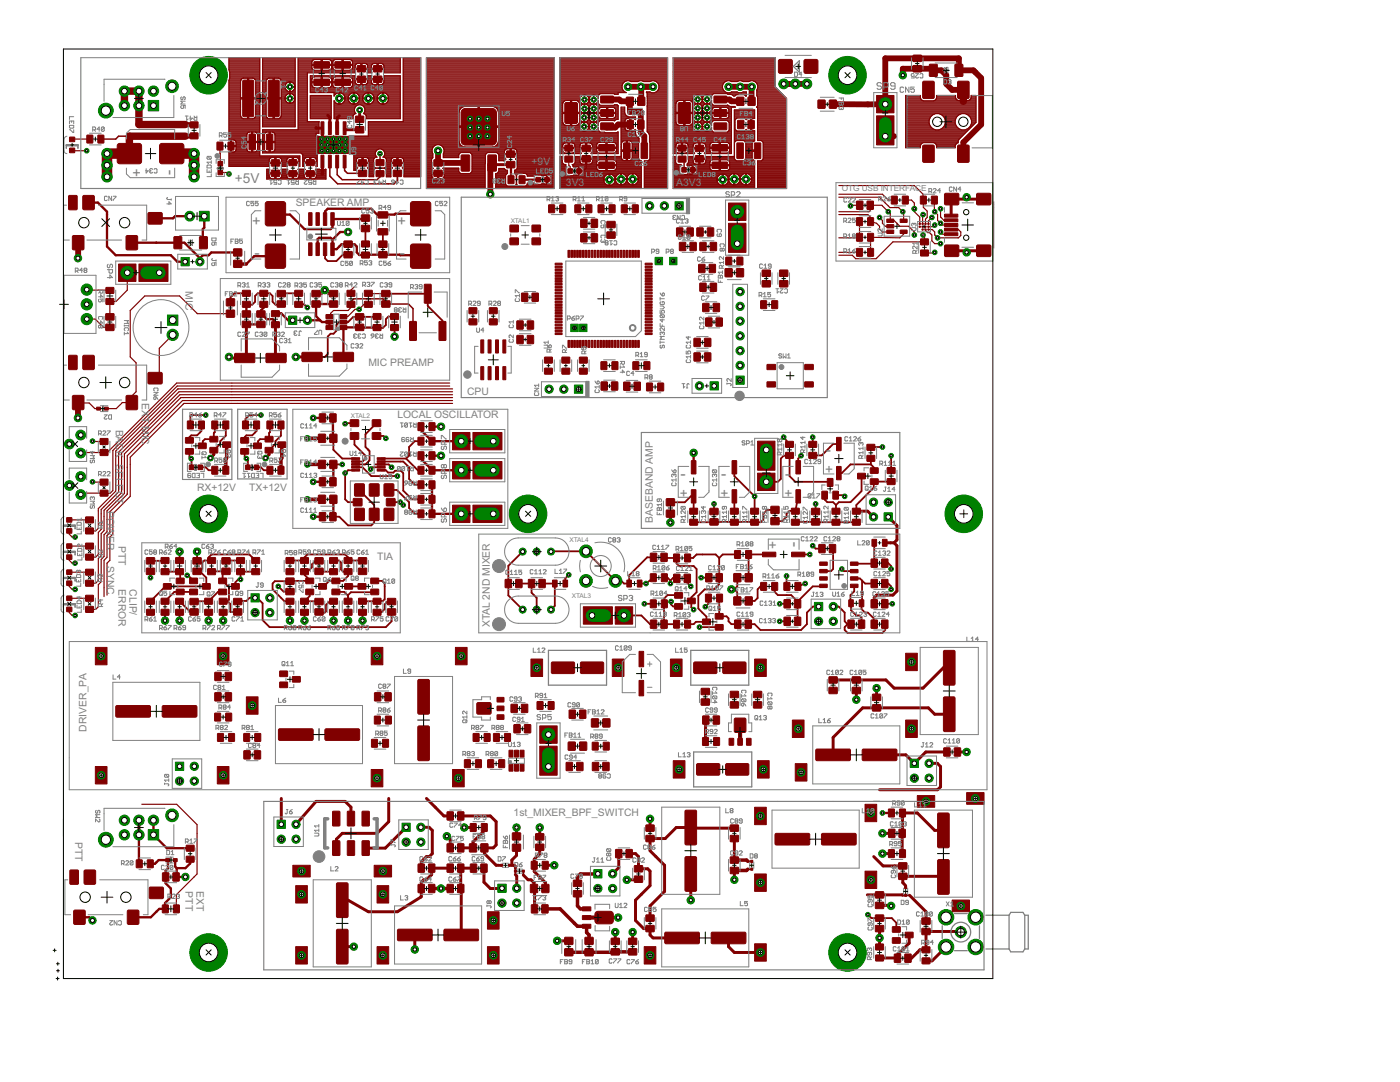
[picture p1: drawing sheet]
<svg xmlns="http://www.w3.org/2000/svg" width="279mm" height="216mm" viewBox="0 0 279 216" stroke-linecap="round" stroke-linejoin="round" font-family="sans-serif">
<defs><g id="words">
<g font-size="3.5" fill="#808080">
<text x="34.7" y="34.8" transform="rotate(-90 34.7 34.8)">-</text>
<text x="50.8" y="51.5">-</text>
<text x="79.8" y="51.5">-</text>
<text x="135.8" y="95.5">-</text>
<text x="143.9" y="95.5">-</text>
<text x="156.7" y="95.5">-</text>
<text x="164.8" y="90.9">-</text>
<text x="159.3" y="109.1" transform="rotate(-90 159.3 109.1)">-</text>
</g>
<g font-size="3.3" fill="#808080">
<text x="28.3" y="35.3" transform="rotate(-90 28.3 35.3)">+</text>
<text x="50.3" y="45.1">+</text>
<text x="79.3" y="45.1">+</text>
</g>
<g font-size="3" fill="#808080">
<text x="46.9" y="36.4">+5V</text>
<text x="164.7" y="94.7">+</text>
<text x="135.7" y="99.3">+</text>
<text x="143.8" y="99.3">+</text>
<text x="156.6" y="99.3">+</text>
<text x="155.2" y="109.5" transform="rotate(-90 155.2 109.5)">+</text>
</g>
<g font-size="2.3" fill="#808080">
<text x="106.1" y="33">+9V</text>
<text x="59" y="41.1">SPEAKER AMP</text>
<text x="112.9" y="37">3V3</text>
<text x="135" y="37">A3V3</text>
<text x="37" y="58.1" transform="rotate(90 37 58.1)">MIC</text>
<text x="73.5" y="73">MIC PREAMP</text>
<text x="28.3" y="80.5" transform="rotate(90 28.3 80.5)">EXT MIC</text>
<text x="79.3" y="83.4">LOCAL OSCILLATOR</text>
<text x="93.2" y="78.8">CPU</text>
<text x="23.1" y="85.7" transform="rotate(90 23.1 85.7)">BACK SELECT</text>
<text x="21.4" y="101.9" transform="rotate(90 21.4 101.9)">POWER</text>
<text x="39.3" y="97.9">RX+12V</text>
<text x="49.8" y="97.9">TX+12V</text>
<text x="130.3" y="104.3" transform="rotate(-90 130.3 104.3)">BASEBAND AMP</text>
<text x="21.4" y="113" transform="rotate(90 21.4 113)">SYNC</text>
<text x="23.7" y="108.9" transform="rotate(90 23.7 108.9)">PTT</text>
<text x="75.3" y="111.8">TIA</text>
<text x="23.7" y="117.6" transform="rotate(90 23.7 117.6)">ERROR</text>
<text x="25.9" y="117.6" transform="rotate(90 25.9 117.6)">CLIP/</text>
<text x="97.7" y="125.1" transform="rotate(-90 97.7 125.1)">XTAL 2ND MIXER</text>
<text x="17.3" y="146" transform="rotate(-90 17.3 146)">DRIVER_PA</text>
<text x="102.5" y="162.8">1st_MIXER_BPF_SWITCH</text>
<text x="15" y="168" transform="rotate(90 15 168)">PTT</text>
<text x="37" y="177.9" transform="rotate(90 37 177.9)">PTT</text>
<text x="39.2" y="177.9" transform="rotate(90 39.2 177.9)">EXT</text>
</g>
<text font-size="1.8" fill="#808080" x="168" y="38.2">OTG USB INTERFACE</text>
<g font-size="1.5" fill="#808080">
<text x="113.6" y="108.1">XTAL4</text>
<text x="114.1" y="119.4">XTAL3</text>
</g>
<g font-size="1.4" fill="#808080">
<text x="101.9" y="44.6">XTAL1</text>
<text x="70" y="83.4">XTAL2</text>
</g>
</g></defs>
<g fill="#800000" stroke="#800000" stroke-width=".2">
<path d="M53 40.5l.4-.3h3.1l.4 .3 .1 4.1-.2 .4-3.4 .1-.4-.3z" fill-rule="evenodd"/>
<path d="M53 48.9l.4-.2h3.1l.4 .2 .1 4.2-.2 .4-3.4 .1-.4-.3z" fill-rule="evenodd"/>
<path d="M120 76.2h1.2v1.6h-1.2z" fill-rule="evenodd"/>
<path d="M122.1 76.2h1.2v1.6h-1.2z" fill-rule="evenodd"/>
<path d="M139.1 45.5h1.2v1.6h-1.2z" fill-rule="evenodd"/>
<path d="M141.2 45.5h1.2v1.6h-1.2z" fill-rule="evenodd"/>
<path d="M139.7 48.4h1.2v1.6h-1.2z" fill-rule="evenodd"/>
<path d="M141.8 48.4h1.2v1.6h-1.2z" fill-rule="evenodd"/>
<path d="M118 43.8h1.2v1.6h-1.2z" fill-rule="evenodd"/>
<path d="M115.9 43.8h1.2v1.6h-1.2z" fill-rule="evenodd"/>
<path d="M118 46.7h1.2v1.6h-1.2z" fill-rule="evenodd"/>
<path d="M115.9 46.7h1.2v1.6h-1.2z" fill-rule="evenodd"/>
<path d="M105.2 67h1.3v1.6h-1.3z" fill-rule="evenodd"/>
<path d="M103.2 67h1.2v1.6h-1.2z" fill-rule="evenodd"/>
<path d="M105.2 64.1h1.3v1.6h-1.3z" fill-rule="evenodd"/>
<path d="M103.2 64.1h1.2v1.6h-1.2z" fill-rule="evenodd"/>
<path d="M122.2 72.2h1.1v1.5h-1.1z" fill-rule="evenodd"/>
<path d="M120 72.2h1.1v1.5h-1.1z" fill-rule="evenodd"/>
<path d="M140.3 60.6h1.2v1.6h-1.2z" fill-rule="evenodd"/>
<path d="M142.4 60.6h1.2v1.6h-1.2z" fill-rule="evenodd"/>
<path d="M139.5 52.8h1.2v1.6h-1.2z" fill-rule="evenodd"/>
<path d="M141.5 52.8h1.3v1.6h-1.3z" fill-rule="evenodd"/>
<path d="M139.7 56.5h1.2v1.6h-1.2z" fill-rule="evenodd"/>
<path d="M141.8 56.5h1.2v1.6h-1.2z" fill-rule="evenodd"/>
<path d="M140.8 63.5h1.3v1.6h-1.3z" fill-rule="evenodd"/>
<path d="M142.9 63.5h1.2v1.6h-1.2z" fill-rule="evenodd"/>
<path d="M124 40.9h1.2v1.5h-1.2z" fill-rule="evenodd"/>
<path d="M126.2 40.9h1.2v1.5h-1.2z" fill-rule="evenodd"/>
<path d="M119.4 40.9h1.1v1.5h-1.1z" fill-rule="evenodd"/>
<path d="M121.6 40.9h1.1v1.5h-1.1z" fill-rule="evenodd"/>
<path d="M114.7 40.9h1.2v1.5h-1.2z" fill-rule="evenodd"/>
<path d="M116.9 40.9h1.2v1.5h-1.2z" fill-rule="evenodd"/>
<path d="M106.2 58.5h1.2v1.6h-1.2z" fill-rule="evenodd"/>
<path d="M104.1 58.5h1.2v1.6h-1.2z" fill-rule="evenodd"/>
<path d="M121.1 46.3h1.6v1.2h-1.6z" fill-rule="evenodd"/>
<path d="M121.1 44.2h1.6v1.2h-1.6z" fill-rule="evenodd"/>
<path d="M155.6 56h1.6v1.2h-1.6z" fill-rule="evenodd"/>
<path d="M155.6 53.9h1.6v1.2h-1.6z" fill-rule="evenodd"/>
<path d="M152.1 56h1.6v1.2h-1.6z" fill-rule="evenodd"/>
<path d="M152.1 53.9h1.6v1.2h-1.6z" fill-rule="evenodd"/>
<path d="M151.8 60h1.2v1.6h-1.2z" fill-rule="evenodd"/>
<path d="M154 60h1.2v1.6h-1.2z" fill-rule="evenodd"/>
<path d="M115.7 71.3h1.5v1.1h-1.5z" fill-rule="evenodd"/>
<path d="M115.7 73.5h1.5v1.1h-1.5z" fill-rule="evenodd"/>
<path d="M108.7 71.3h1.5v1.1h-1.5z" fill-rule="evenodd"/>
<path d="M108.7 73.5h1.5v1.1h-1.5z" fill-rule="evenodd"/>
<path d="M13.3 105.5h1v.9h-1z" fill-rule="evenodd"/>
<path d="M13.3 103.3h1v.9h-1z" fill-rule="evenodd"/>
<path d="M13.3 110.7h1v.9h-1z" fill-rule="evenodd"/>
<path d="M13.3 108.5h1v.9h-1z" fill-rule="evenodd"/>
<path d="M13.3 115.9h1v.9h-1z" fill-rule="evenodd"/>
<path d="M13.3 113.7h1v.9h-1z" fill-rule="evenodd"/>
<path d="M13.3 121.2h1v.8h-1z" fill-rule="evenodd"/>
<path d="M13.3 118.9h1v.9h-1z" fill-rule="evenodd"/>
<path d="M17.1 105.4h1.5v1.1h-1.5z" fill-rule="evenodd"/>
<path d="M17.1 103.2h1.5v1.1h-1.5z" fill-rule="evenodd"/>
<path d="M17.1 110.6h1.5v1.1h-1.5z" fill-rule="evenodd"/>
<path d="M17.1 108.4h1.5v1.1h-1.5z" fill-rule="evenodd"/>
<path d="M17.1 115.8h1.5v1.1h-1.5z" fill-rule="evenodd"/>
<path d="M17.1 113.6h1.5v1.1h-1.5z" fill-rule="evenodd"/>
<path d="M17.1 121h1.5v1.2h-1.5z" fill-rule="evenodd"/>
<path d="M17.1 118.8h1.5v1.1h-1.5z" fill-rule="evenodd"/>
<path d="M183.7 49.9h1.6v1.2h-1.6z" fill-rule="evenodd"/>
<path d="M183.7 47.7h1.6v1.1h-1.6z" fill-rule="evenodd"/>
<path d="M185.9 39.2h1.1v1.5h-1.1z" fill-rule="evenodd"/>
<path d="M183.7 39.2h1.1v1.5h-1.1z" fill-rule="evenodd"/>
<path d="M180.1 39.2h1.1v1.5h-1.1z" fill-rule="evenodd"/>
<path d="M177.9 39.2h1.1v1.5h-1.1z" fill-rule="evenodd"/>
<path d="M177 44.8h1.3v.7h-1.3z" fill-rule="evenodd"/>
<path d="M177 45.9h1.3v.7h-1.3z" fill-rule="evenodd"/>
<path d="M177 43.7h1.3v.7h-1.3z" fill-rule="evenodd"/>
<path d="M179.7 45.9h1.3v.7h-1.3z" fill-rule="evenodd"/>
<path d="M179.7 43.7h1.3v.7h-1.3z" fill-rule="evenodd"/>
<path d="M173.2 46.6h1.1v1.5h-1.1z" fill-rule="evenodd"/>
<path d="M171 46.6h1.1v1.5h-1.1z" fill-rule="evenodd"/>
<path d="M171 49.6h1.1v1.5h-1.1z" fill-rule="evenodd"/>
<path d="M173.2 49.6h1.1v1.5h-1.1z" fill-rule="evenodd"/>
<path d="M173.1 40.2h1.2v1.6h-1.2z" fill-rule="evenodd"/>
<path d="M171 40.2h1.2v1.6h-1.2z" fill-rule="evenodd"/>
<path d="M171 43.5h1.1v1.5h-1.1z" fill-rule="evenodd"/>
<path d="M173.2 43.5h1.1v1.5h-1.1z" fill-rule="evenodd"/>
<path d="M48.4 62h1.6v1.3h-1.6z" fill-rule="evenodd"/>
<path d="M48.4 64.1h1.6v1.2h-1.6z" fill-rule="evenodd"/>
<path d="M51.9 58h1.5v1.1h-1.5z" fill-rule="evenodd"/>
<path d="M51.9 60.2h1.5v1.1h-1.5z" fill-rule="evenodd"/>
<path d="M74.5 64.8h1.5v1.1h-1.5z" fill-rule="evenodd"/>
<path d="M74.5 62.6h1.5v1.1h-1.5z" fill-rule="evenodd"/>
<path d="M78 62.6h1.5v1.1h-1.5z" fill-rule="evenodd"/>
<path d="M78 64.8h1.5v1.1h-1.5z" fill-rule="evenodd"/>
<path d="M21.1 62.6h1.6v1.2h-1.6z" fill-rule="evenodd"/>
<path d="M21.1 64.7h1.6v1.2h-1.6z" fill-rule="evenodd"/>
<path d="M72.1 42.9h1.6v1.2h-1.6z" fill-rule="evenodd"/>
<path d="M72.1 45h1.6v1.2h-1.6z" fill-rule="evenodd"/>
<path d="M72.2 48.1h1.5v1.2h-1.5z" fill-rule="evenodd"/>
<path d="M72.2 50.3h1.5v1.2h-1.5z" fill-rule="evenodd"/>
<path d="M128.8 66.4h1.3l.1 .3-1.4 .1z" fill-rule="evenodd"/>
<path d="M128.8 65.8h1.3l.1 .3-1.4 .1z" fill-rule="evenodd"/>
<path d="M128.8 65.3h1.3l.1 .3h-1.4z" fill-rule="evenodd"/>
<path d="M128.8 64.7h1.3l.1 .3h-1.4z" fill-rule="evenodd"/>
<path d="M128.8 64.1h1.3l.1 .3h-1.4z" fill-rule="evenodd"/>
<path d="M128.8 63.5h1.3l.1 .3-1.4 .1z" fill-rule="evenodd"/>
<path d="M128.8 62.9h1.3l.1 .3-1.4 .1z" fill-rule="evenodd"/>
<path d="M128.8 62.4h1.3l.1 .3h-1.4z" fill-rule="evenodd"/>
<path d="M128.8 61.8h1.3l.1 .3h-1.4z" fill-rule="evenodd"/>
<path d="M128.8 61.2h1.3l.1 .3h-1.4z" fill-rule="evenodd"/>
<path d="M128.8 60.6h1.3l.1 .3-1.4 .1z" fill-rule="evenodd"/>
<path d="M128.8 60.1l1.3-.1 .1 .3-1.4 .1z" fill-rule="evenodd"/>
<path d="M128.8 59.5h1.3l.1 .3h-1.4z" fill-rule="evenodd"/>
<path d="M128.8 58.9h1.3l.1 .3h-1.4z" fill-rule="evenodd"/>
<path d="M128.8 58.3h1.3l.1 .3h-1.4z" fill-rule="evenodd"/>
<path d="M128.8 57.7h1.3l.1 .3-1.4 .1z" fill-rule="evenodd"/>
<path d="M128.8 57.2l1.3-.1 .1 .3-1.4 .1z" fill-rule="evenodd"/>
<path d="M128.8 56.6h1.3l.1 .3h-1.4z" fill-rule="evenodd"/>
<path d="M128.8 56h1.3l.1 .3h-1.4z" fill-rule="evenodd"/>
<path d="M128.8 55.4h1.3l.1 .3-1.4 .1z" fill-rule="evenodd"/>
<path d="M128.8 54.8h1.3l.1 .3-1.4 .1z" fill-rule="evenodd"/>
<path d="M128.8 54.3h1.3l.1 .2-1.4 .1z" fill-rule="evenodd"/>
<path d="M128.8 53.7h1.3l.1 .3h-1.4z" fill-rule="evenodd"/>
<path d="M128.8 53.1h1.3l.1 .3h-1.4z" fill-rule="evenodd"/>
<path d="M128.8 52.5h1.3l.1 .3-1.4 .1z" fill-rule="evenodd"/>
<path d="M127.3 50h.3v1.4l-.3-.1z" fill-rule="evenodd"/>
<path d="M126.7 50h.3v1.4l-.3-.1z" fill-rule="evenodd"/>
<path d="M126.1 50h.3v1.4l-.3-.1z" fill-rule="evenodd"/>
<path d="M125.5 50h.4l-.1 1.4-.3-.1z" fill-rule="evenodd"/>
<path d="M124.9 50h.4l-.1 1.4-.3-.1z" fill-rule="evenodd"/>
<path d="M124.4 50h.3v1.4l-.3-.1z" fill-rule="evenodd"/>
<path d="M123.8 50h.3v1.4l-.3-.1z" fill-rule="evenodd"/>
<path d="M123.2 50h.3v1.4l-.3-.1z" fill-rule="evenodd"/>
<path d="M122.6 50h.4l-.1 1.4-.3-.1z" fill-rule="evenodd"/>
<path d="M122 50h.4l-.1 1.4-.3-.1z" fill-rule="evenodd"/>
<path d="M121.5 50h.3v1.4l-.3-.1z" fill-rule="evenodd"/>
<path d="M120.9 50h.3v1.4l-.3-.1z" fill-rule="evenodd"/>
<path d="M120.3 50h.3v1.4l-.3-.1z" fill-rule="evenodd"/>
<path d="M119.7 50h.4l-.1 1.4-.3-.1z" fill-rule="evenodd"/>
<path d="M119.2 50h.3l-.1 1.4-.3-.1z" fill-rule="evenodd"/>
<path d="M118.6 50h.3v1.4l-.3-.1z" fill-rule="evenodd"/>
<path d="M118 50h.3v1.4l-.3-.1z" fill-rule="evenodd"/>
<path d="M117.4 50h.3v1.4l-.3-.1z" fill-rule="evenodd"/>
<path d="M116.8 50h.4l-.1 1.4-.3-.1z" fill-rule="evenodd"/>
<path d="M116.3 50h.3l-.1 1.4-.3-.1z" fill-rule="evenodd"/>
<path d="M115.7 50h.3v1.4l-.3-.1z" fill-rule="evenodd"/>
<path d="M115.1 50h.3v1.4l-.3-.1z" fill-rule="evenodd"/>
<path d="M114.5 50h.3v1.4l-.3-.1z" fill-rule="evenodd"/>
<path d="M113.9 50h.4l-.1 1.4-.3-.1z" fill-rule="evenodd"/>
<path d="M113.4 50h.3l-.1 1.4-.3-.1z" fill-rule="evenodd"/>
<path d="M110.8 52.5h1.3l.1 .3-1.4 .1z" fill-rule="evenodd"/>
<path d="M110.8 53.1h1.3l.1 .3h-1.4z" fill-rule="evenodd"/>
<path d="M110.8 53.7h1.3l.1 .3h-1.4z" fill-rule="evenodd"/>
<path d="M110.8 54.3h1.3l.1 .2-1.4 .1z" fill-rule="evenodd"/>
<path d="M110.8 54.8h1.3l.1 .3-1.4 .1z" fill-rule="evenodd"/>
<path d="M110.8 55.4h1.3l.1 .3-1.4 .1z" fill-rule="evenodd"/>
<path d="M110.8 56h1.3l.1 .3h-1.4z" fill-rule="evenodd"/>
<path d="M110.8 56.6h1.3l.1 .3h-1.4z" fill-rule="evenodd"/>
<path d="M110.8 57.2l1.3-.1 .1 .3-1.4 .1z" fill-rule="evenodd"/>
<path d="M110.8 57.7h1.3l.1 .3-1.4 .1z" fill-rule="evenodd"/>
<path d="M110.8 58.3h1.3l.1 .3h-1.4z" fill-rule="evenodd"/>
<path d="M110.8 58.9h1.3l.1 .3h-1.4z" fill-rule="evenodd"/>
<path d="M110.8 59.5h1.3l.1 .3h-1.4z" fill-rule="evenodd"/>
<path d="M110.8 60.1l1.3-.1 .1 .3-1.4 .1z" fill-rule="evenodd"/>
<path d="M110.8 60.6h1.3l.1 .3-1.4 .1z" fill-rule="evenodd"/>
<path d="M110.8 61.2h1.3l.1 .3h-1.4z" fill-rule="evenodd"/>
<path d="M110.8 61.8h1.3l.1 .3h-1.4z" fill-rule="evenodd"/>
<path d="M110.8 62.4h1.3l.1 .3h-1.4z" fill-rule="evenodd"/>
<path d="M110.8 62.9h1.3l.1 .3-1.4 .1z" fill-rule="evenodd"/>
<path d="M110.8 63.5h1.3l.1 .3-1.4 .1z" fill-rule="evenodd"/>
<path d="M110.8 64.1h1.3l.1 .3h-1.4z" fill-rule="evenodd"/>
<path d="M110.8 64.7h1.3l.1 .3h-1.4z" fill-rule="evenodd"/>
<path d="M110.8 65.3h1.3l.1 .3h-1.4z" fill-rule="evenodd"/>
<path d="M110.8 65.8h1.3l.1 .3-1.4 .1z" fill-rule="evenodd"/>
<path d="M110.8 66.4h1.3l.1 .3-1.4 .1z" fill-rule="evenodd"/>
<path d="M113.4 67.9l.3 .1-.1 1.3h-.3z" fill-rule="evenodd"/>
<path d="M113.9 67.9l.4 .1-.1 1.3h-.3z" fill-rule="evenodd"/>
<path d="M114.5 67.9l.3 .1v1.3h-.3z" fill-rule="evenodd"/>
<path d="M115.1 67.9l.3 .1v1.3h-.3z" fill-rule="evenodd"/>
<path d="M115.7 67.9l.3 .1v1.3h-.3z" fill-rule="evenodd"/>
<path d="M116.3 67.9l.3 .1-.1 1.3h-.3z" fill-rule="evenodd"/>
<path d="M116.8 67.9l.4 .1-.1 1.3h-.3z" fill-rule="evenodd"/>
<path d="M117.4 67.9l.3 .1v1.3h-.3z" fill-rule="evenodd"/>
<path d="M118 67.9l.3 .1v1.3h-.3z" fill-rule="evenodd"/>
<path d="M118.6 67.9l.3 .1v1.3h-.3z" fill-rule="evenodd"/>
<path d="M119.2 67.9l.3 .1-.1 1.3h-.3z" fill-rule="evenodd"/>
<path d="M119.7 67.9l.4 .1-.1 1.3h-.3z" fill-rule="evenodd"/>
<path d="M120.3 67.9l.3 .1v1.3h-.3z" fill-rule="evenodd"/>
<path d="M120.9 67.9l.3 .1v1.3h-.3z" fill-rule="evenodd"/>
<path d="M121.5 67.9l.3 .1v1.3h-.3z" fill-rule="evenodd"/>
<path d="M122 67.9l.4 .1-.1 1.3h-.3z" fill-rule="evenodd"/>
<path d="M122.6 67.9l.4 .1-.1 1.3h-.3z" fill-rule="evenodd"/>
<path d="M123.2 67.9l.3 .1v1.3h-.3z" fill-rule="evenodd"/>
<path d="M123.8 67.9l.3 .1v1.3h-.3z" fill-rule="evenodd"/>
<path d="M124.4 67.9l.3 .1v1.3h-.3z" fill-rule="evenodd"/>
<path d="M124.9 67.9l.4 .1-.1 1.3h-.3z" fill-rule="evenodd"/>
<path d="M125.5 67.9l.4 .1-.1 1.3h-.3z" fill-rule="evenodd"/>
<path d="M126.1 67.9l.3 .1v1.3h-.3z" fill-rule="evenodd"/>
<path d="M126.7 67.9l.3 .1v1.3h-.3z" fill-rule="evenodd"/>
<path d="M127.3 67.9l.3 .1v1.3h-.3z" fill-rule="evenodd"/>
<path d="M112.2 73.5h1.5v1.1h-1.5z" fill-rule="evenodd"/>
<path d="M112.2 71.3h1.5v1.1h-1.5z" fill-rule="evenodd"/>
<path d="M55.3 60.1h1.6v1.2h-1.6z" fill-rule="evenodd"/>
<path d="M55.3 58h1.6v1.2h-1.6z" fill-rule="evenodd"/>
<path d="M62.3 60.1h1.6v1.2h-1.6z" fill-rule="evenodd"/>
<path d="M62.3 58h1.6v1.2h-1.6z" fill-rule="evenodd"/>
<path d="M75.6 48.1h1.6v1.2h-1.6z" fill-rule="evenodd"/>
<path d="M75.6 50.2h1.6v1.2h-1.6z" fill-rule="evenodd"/>
<path d="M46.6 52h1.6v1.3h-1.6z" fill-rule="evenodd"/>
<path d="M46.6 49.7h1.6v1.4h-1.6z" fill-rule="evenodd"/>
<path d="M45.2 61.9h1.6v1.4h-1.6z" fill-rule="evenodd"/>
<path d="M45.2 59.6h1.6v1.4h-1.6z" fill-rule="evenodd"/>
<path d="M63.1 48.5h.6l-.1 2.5-.5-.1z" fill-rule="evenodd"/>
<path d="M63.1 42.5h.6l-.1 2.5-.5-.1z" fill-rule="evenodd"/>
<path d="M61.6 48.5h.7l-.1 2.5-.6-.1z" fill-rule="evenodd"/>
<path d="M64.6 48.5h.6l-.1 2.5-.6-.1z" fill-rule="evenodd"/>
<path d="M66 48.5h.7l-.1 2.5-.6-.1z" fill-rule="evenodd"/>
<path d="M61.6 42.5h.7l-.1 2.5-.6-.1z" fill-rule="evenodd"/>
<path d="M64.6 42.5h.6l-.1 2.5-.6-.1z" fill-rule="evenodd"/>
<path d="M66 42.5h.7l-.1 2.5-.6-.1z" fill-rule="evenodd"/>
<path d="M144.9 51.3h1.1v1.6h-1.1z" fill-rule="evenodd"/>
<path d="M147.1 51.3h1.1v1.6h-1.1z" fill-rule="evenodd"/>
<path d="M155.5 11.9h2.3l.3 .1v2.3l-.1 .3h-2.3l-.3-.1-.1-2.3z" fill-rule="evenodd"/>
<path d="M160.6 11.9h2.3l.3 .1v2.3l-.1 .3h-2.3l-.3-.1-.1-2.3z" fill-rule="evenodd"/>
<path d="M67.9 65h1.3v.7h-1.3z" fill-rule="evenodd"/>
<path d="M65.1 65h1.3v.7h-1.3z" fill-rule="evenodd"/>
<path d="M65.1 63.9h1.3v.7h-1.3z" fill-rule="evenodd"/>
<path d="M65.1 62.8h1.3v.7h-1.3z" fill-rule="evenodd"/>
<path d="M67.9 63.9h1.3v.7h-1.3z" fill-rule="evenodd"/>
<path d="M67.9 62.8h1.3v.7h-1.3z" fill-rule="evenodd"/>
<path d="M58.8 58h1.6v1.1h-1.6z" fill-rule="evenodd"/>
<path d="M58.8 60.2h1.6v1.1h-1.6z" fill-rule="evenodd"/>
<path d="M84.7 56.8l1.2-.1 .2 .2v3.4l-.2 .2h-1.1l-.1-.2z" fill-rule="evenodd"/>
<path d="M81.8 64.2l1.1-.1 .2 .2v3.5l-.2 .1h-1l-.2-.1z" fill-rule="evenodd"/>
<path d="M87.7 64.2l1.1-.1 .2 .2v3.5l-.2 .1h-1l-.2-.1z" fill-rule="evenodd"/>
<path d="M72.7 60.2h1.6v1.1h-1.6z" fill-rule="evenodd"/>
<path d="M72.7 58h1.6v1.1h-1.6z" fill-rule="evenodd"/>
<path d="M51.3 62h1.6v1.3h-1.6z" fill-rule="evenodd"/>
<path d="M51.3 64.1h1.6v1.2h-1.6z" fill-rule="evenodd"/>
<path d="M65.8 60.1h1.6v1.2h-1.6z" fill-rule="evenodd"/>
<path d="M65.8 58h1.6v1.2h-1.6z" fill-rule="evenodd"/>
<path d="M32.4 180.6h1.2v1.5h-1.2z" fill-rule="evenodd"/>
<path d="M34.6 180.6h1.2v1.5h-1.2z" fill-rule="evenodd"/>
<path d="M32.5 174.2h1.2v1.6h-1.2z" fill-rule="evenodd"/>
<path d="M34.5 174.2h1.2v1.6h-1.2z" fill-rule="evenodd"/>
<path d="M138.5 67.5h1.2v1.6h-1.2z" fill-rule="evenodd"/>
<path d="M140.6 67.5h1.2v1.6h-1.2z" fill-rule="evenodd"/>
<path d="M138.5 70.4h1.2v1.6h-1.2z" fill-rule="evenodd"/>
<path d="M140.6 70.4h1.2v1.6h-1.2z" fill-rule="evenodd"/>
<path d="M37.2 170.9h1.5v1.1h-1.5z" fill-rule="evenodd"/>
<path d="M37.2 168.7h1.5v1.1h-1.5z" fill-rule="evenodd"/>
<path d="M129.1 76.5h1.1v1.5h-1.1z" fill-rule="evenodd"/>
<path d="M131.3 76.5h1.1v1.5h-1.1z" fill-rule="evenodd"/>
<path d="M20 97.8h1.5v1.2h-1.5z" fill-rule="evenodd"/>
<path d="M20 95.6h1.5v1.2h-1.5z" fill-rule="evenodd"/>
<path d="M20 89.7h1.5v1.2h-1.5z" fill-rule="evenodd"/>
<path d="M20 87.5h1.5v1.2h-1.5z" fill-rule="evenodd"/>
<path d="M182.3 11h1.6v1.2h-1.6z" fill-rule="evenodd"/>
<path d="M182.3 13.1h1.6v1.2h-1.6z" fill-rule="evenodd"/>
<path d="M48.4 58h1.5v1.1h-1.5z" fill-rule="evenodd"/>
<path d="M48.4 60.2h1.5v1.1h-1.5z" fill-rule="evenodd"/>
<path d="M126.6 76.3h1.2v1.6h-1.2z" fill-rule="evenodd"/>
<path d="M124.5 76.3h1.2v1.6h-1.2z" fill-rule="evenodd"/>
<path d="M147 53.6h1.4v1.6h-1.4z" fill-rule="evenodd"/>
<path d="M144.7 53.6h1.4v1.6h-1.4z" fill-rule="evenodd"/>
<path d="M109.5 40.9h1.2v1.5h-1.2z" fill-rule="evenodd"/>
<path d="M111.7 40.9h1.2v1.5h-1.2z" fill-rule="evenodd"/>
<path d="M135.6 48.4h1.2v1.6h-1.2z" fill-rule="evenodd"/>
<path d="M137.7 48.4h1.2v1.6h-1.2z" fill-rule="evenodd"/>
<path d="M135 45.5h1.3v1.6h-1.3z" fill-rule="evenodd"/>
<path d="M137.1 45.5h1.2v1.6h-1.2z" fill-rule="evenodd"/>
<path d="M126.3 72.2h1.2v1.5h-1.2z" fill-rule="evenodd"/>
<path d="M128.5 72.2h1.2v1.5h-1.2z" fill-rule="evenodd"/>
<path d="M165.5 20h1.4v1.6h-1.4z" fill-rule="evenodd"/>
<path d="M163.3 20h1.3v1.6h-1.3z" fill-rule="evenodd"/>
<path d="M38 24.3h1.5v1.2h-1.5z" fill-rule="evenodd"/>
<path d="M38 26.5h1.5v1.2h-1.5z" fill-rule="evenodd"/>
<path d="M27.2 171.6h1.2v1.5h-1.2z" fill-rule="evenodd"/>
<path d="M29.4 171.6h1.2v1.5h-1.2z" fill-rule="evenodd"/>
<path d="M69.3 58h1.5v1.1h-1.5z" fill-rule="evenodd"/>
<path d="M69.3 60.2h1.5v1.1h-1.5z" fill-rule="evenodd"/>
<path d="M76.2 58h1.6v1.2h-1.6z" fill-rule="evenodd"/>
<path d="M76.2 60.1h1.6v1.2h-1.6z" fill-rule="evenodd"/>
<path d="M71 62.6h1.6v1.2h-1.6z" fill-rule="evenodd"/>
<path d="M71 64.7h1.6v1.2h-1.6z" fill-rule="evenodd"/>
<path d="M66.6 70.4h3.9v1.7h-3.9z" fill-rule="evenodd"/>
<path d="M60.3 70.4h3.9v1.7h-3.9z" fill-rule="evenodd"/>
<path d="M54.2 64.2h1.5v1.2h-1.5z" fill-rule="evenodd"/>
<path d="M54.2 62h1.5v1.2h-1.5z" fill-rule="evenodd"/>
<path d="M53.1 70.6h4v1.7h-4z" fill-rule="evenodd"/>
<path d="M46.9 70.6h3.9v1.7h-3.9z" fill-rule="evenodd"/>
<path d="M82 40.5l.4-.3h3.1l.4 .3 .1 4.1-.3 .4-3.3 .1-.4-.3z" fill-rule="evenodd"/>
<path d="M82 48.9l.4-.2h3.1l.4 .2 .1 4.2-.3 .4-3.3 .1-.4-.3z" fill-rule="evenodd"/>
<path d="M75.5 45.7h1.9v1.1h-1.9z" fill-rule="evenodd"/>
<path d="M75.5 42.3h1.9v1.2h-1.9z" fill-rule="evenodd"/>
<path d="M68.7 50.2h1.6v1.2h-1.6z" fill-rule="evenodd"/>
<path d="M68.7 48.1h1.6v1.2h-1.6z" fill-rule="evenodd"/>
<path d="M21.2 59.6h1.5v1.1h-1.5z" fill-rule="evenodd"/>
<path d="M21.2 57.4h1.5v1.1h-1.5z" fill-rule="evenodd"/>
<path d="M23.6 28.7h4.4l.3 .4-.1 3.3-.4 .3-4.2-.1-.2-.4v-3.1z" fill-rule="evenodd"/>
<path d="M32.1 28.7h4.4l.2 .4-.1 3.3-.4 .3-4.1-.1-.3-.4v-3.1z" fill-rule="evenodd"/>
<path d="M149.3 19.4h1.4v1.6h-1.4z" fill-rule="evenodd"/>
<path d="M147.1 19.4h1.3v1.6h-1.3z" fill-rule="evenodd"/>
<path d="M142.1 28.9l3-.1 .1 .2v1l-.1 .1h-2.9l-.1-.1z" fill-rule="evenodd"/>
<path d="M142.1 32.4l3-.1 .1 .2v1l-.1 .1h-2.9l-.1-.1z" fill-rule="evenodd"/>
<path d="M25.2 79l.2-.1h1.8l.2 .1 .1 2.5-.2 .2-1.9 .1-.2-.2z" fill-rule="evenodd"/>
<path d="M14.5 79l.2-.1h1.8l.2 .1 .1 2.5-.2 .2-1.9 .1-.2-.2z" fill-rule="evenodd"/>
<path d="M16.5 71l.3-.1h1.7l.3 .1v2.5l-.1 .2-1.9 .1-.3-.2z" fill-rule="evenodd"/>
<path d="M29.6 74.3h2.6l.2 .3-.1 1.9-.2 .1h-2.5l-.1-.3v-1.7z" fill-rule="evenodd"/>
<path d="M13.7 71h1.6v2.7h-1.6z" fill-rule="evenodd"/>
<path d="M25.2 47.1l.2-.1h1.8l.2 .1 .1 2.5-.2 .2-1.9 .1-.2-.2z" fill-rule="evenodd"/>
<path d="M14.5 47.1l.2-.1h1.8l.2 .1 .1 2.5-.2 .2-1.9 .1-.2-.2z" fill-rule="evenodd"/>
<path d="M16.5 39.1l.3-.1h1.7l.3 .1v2.5l-.1 .2-1.9 .1-.3-.2z" fill-rule="evenodd"/>
<path d="M29.6 42.4h2.6l.2 .3-.1 1.9-.2 .1h-2.5l-.1-.3v-1.7z" fill-rule="evenodd"/>
<path d="M13.7 39.1h1.6v2.7h-1.6z" fill-rule="evenodd"/>
<path d="M25.4 181.7l.3-.1h1.7l.3 .1v2.5l-.1 .2-1.9 .1-.3-.2z" fill-rule="evenodd"/>
<path d="M14.7 181.7l.3-.1h1.7l.3 .1v2.5l-.1 .2-1.9 .1-.3-.2z" fill-rule="evenodd"/>
<path d="M16.8 173.7l.3-.1h1.7l.3 .1v2.5l-.2 .2-1.8 .1-.3-.2z" fill-rule="evenodd"/>
<path d="M29.9 177h2.6l.1 .3v1.9l-.2 .1h-2.5l-.1-.3v-1.7z" fill-rule="evenodd"/>
<path d="M14 173.7h1.6v2.7h-1.6z" fill-rule="evenodd"/>
<path d="M153.1 72.7h1.7v1h-1.7z" fill-rule="evenodd"/>
<path d="M160.6 72.7h1.7v1h-1.7z" fill-rule="evenodd"/>
<path d="M153.1 76.2h1.7v1h-1.7z" fill-rule="evenodd"/>
<path d="M160.6 76.2h1.7v1h-1.7z" fill-rule="evenodd"/>
<path d="M191.1 29.1l.3-.2h1.7l.3 .2v3l-.1 .3h-1.9l-.3-.1z" fill-rule="evenodd"/>
<path d="M191.1 16.3l.3-.1h1.7l.3 .1v3.1l-.1 .2-1.9 .1-.3-.2z" fill-rule="evenodd"/>
<path d="M184.2 16.3l.2-.1h1.8l.2 .1 .1 3.1-.2 .2-1.9 .1-.2-.2z" fill-rule="evenodd"/>
<path d="M184.2 29.1l.2-.2h1.8l.2 .2 .1 3-.2 .3h-1.9l-.2-.1z" fill-rule="evenodd"/>
<path d="M195 38.6h2.6l.2 .3-.1 1.8-.2 .2h-2.5l-.1-.3v-1.7z" fill-rule="evenodd"/>
<path d="M195 48.9h2.6l.2 .3-.1 1.9-.2 .1h-2.5l-.1-.3v-1.7z" fill-rule="evenodd"/>
<path d="M188.6 38.6h2.6l.2 .3-.1 1.8-.2 .2h-2.5l-.1-.3v-1.7z" fill-rule="evenodd"/>
<path d="M188.6 48.9h2.6l.2 .3-.1 1.9-.2 .1h-2.5l-.1-.3v-1.7z" fill-rule="evenodd"/>
<path d="M188.5 44.6h2.6l.1 .5-2.6 .1z" fill-rule="evenodd"/>
<path d="M188.5 43.7h2.6l.1 .5-2.6 .1z" fill-rule="evenodd"/>
<path d="M188.5 42.8l2.6-.1 .1 .6h-2.6z" fill-rule="evenodd"/>
<path d="M188.5 45.5h2.6l.1 .5-2.6 .1z" fill-rule="evenodd"/>
<path d="M188.5 46.5l2.6-.1 .1 .6h-2.6z" fill-rule="evenodd"/>
<path d="M185.5 12.9h1.5v2.3h-1.5z" fill-rule="evenodd"/>
<path d="M190.6 12.9h1.5v2.3h-1.5z" fill-rule="evenodd"/>
<path d="M39.9 47.3h1.4v2.3h-1.4z" fill-rule="evenodd"/>
<path d="M34.8 47.3h1.4v2.3h-1.4z" fill-rule="evenodd"/>
<path d="M34.6 171.3h.7v.6h-.7z" fill-rule="evenodd"/>
<path d="M33.1 171.3h.7v.6h-.7z" fill-rule="evenodd"/>
<path d="M19.3 81.3h.8v.5h-.8z" fill-rule="evenodd"/>
<path d="M20.8 81.3h.8v.5h-.8z" fill-rule="evenodd"/>
<path d="M96 73.2h.5v2.6l-.6-.1z" fill-rule="evenodd"/>
<path d="M97.4 73.2h.6l-.1 2.6-.5-.1z" fill-rule="evenodd"/>
<path d="M98.9 73.2h.6l-.1 2.6-.5-.1z" fill-rule="evenodd"/>
<path d="M100.4 73.2h.5v2.6l-.5-.1z" fill-rule="evenodd"/>
<path d="M100.4 67.8l.5 .1v2.5h-.5z" fill-rule="evenodd"/>
<path d="M98.9 67.8l.6 .1-.1 2.5h-.5z" fill-rule="evenodd"/>
<path d="M97.4 67.8l.6 .1-.1 2.5h-.5z" fill-rule="evenodd"/>
<path d="M96 67.8l.5 .1v2.5h-.6z" fill-rule="evenodd"/>
<path d="M97.7 61.4h1.5v1.2h-1.5z" fill-rule="evenodd"/>
<path d="M97.7 63.7h1.5v1.1h-1.5z" fill-rule="evenodd"/>
<path d="M93.6 61.4h1.5v1.2h-1.5z" fill-rule="evenodd"/>
<path d="M93.6 63.7h1.5v1.1h-1.5z" fill-rule="evenodd"/>
<path d="M63.6 116.5h1.5v1h-1.5z" fill-rule="evenodd"/>
<path d="M61 117.6h1.6v1h-1.6z" fill-rule="evenodd"/>
<path d="M61 115.4h1.6v1h-1.6z" fill-rule="evenodd"/>
<path d="M68.8 116.5h1.5v1h-1.5z" fill-rule="evenodd"/>
<path d="M66.3 117.6h1.5v1h-1.5z" fill-rule="evenodd"/>
<path d="M66.3 115.4h1.5v1h-1.5z" fill-rule="evenodd"/>
<path d="M71.5 116.5h1.5v1h-1.5z" fill-rule="evenodd"/>
<path d="M74 115.4h1.5v1h-1.5z" fill-rule="evenodd"/>
<path d="M74 117.6h1.5v1h-1.5z" fill-rule="evenodd"/>
<path d="M68.7 111.3h1.5v1.1h-1.5z" fill-rule="evenodd"/>
<path d="M68.7 113.5h1.5v1.1h-1.5z" fill-rule="evenodd"/>
<path d="M65.8 113.5h1.5v1.1h-1.5z" fill-rule="evenodd"/>
<path d="M65.8 111.3h1.5v1.1h-1.5z" fill-rule="evenodd"/>
<path d="M60 113.5h1.5v1.1h-1.5z" fill-rule="evenodd"/>
<path d="M60 111.3h1.5v1.1h-1.5z" fill-rule="evenodd"/>
<path d="M57.1 121.6h1.5v1.1h-1.5z" fill-rule="evenodd"/>
<path d="M57.1 119.4h1.5v1.1h-1.5z" fill-rule="evenodd"/>
<path d="M60 121.6h1.5v1.1h-1.5z" fill-rule="evenodd"/>
<path d="M60 119.4h1.5v1.1h-1.5z" fill-rule="evenodd"/>
<path d="M65.8 121.6h1.5v1.1h-1.5z" fill-rule="evenodd"/>
<path d="M65.8 119.4h1.5v1.1h-1.5z" fill-rule="evenodd"/>
<path d="M62.9 113.4h1.6v1.2h-1.6z" fill-rule="evenodd"/>
<path d="M62.9 111.3h1.6v1.2h-1.6z" fill-rule="evenodd"/>
<path d="M62.9 119.4h1.6v1.2h-1.6z" fill-rule="evenodd"/>
<path d="M62.9 121.5h1.6v1.2h-1.6z" fill-rule="evenodd"/>
<path d="M68.7 121.6h1.5v1.1h-1.5z" fill-rule="evenodd"/>
<path d="M68.7 119.4h1.5v1.1h-1.5z" fill-rule="evenodd"/>
<path d="M71.6 121.6h1.5v1.1h-1.5z" fill-rule="evenodd"/>
<path d="M71.6 119.4h1.5v1.1h-1.5z" fill-rule="evenodd"/>
<path d="M71.5 111.3h1.6v1.2h-1.6z" fill-rule="evenodd"/>
<path d="M71.5 113.4h1.6v1.2h-1.6z" fill-rule="evenodd"/>
<path d="M57.1 111.3h1.5v1.1h-1.5z" fill-rule="evenodd"/>
<path d="M57.1 113.5h1.5v1.1h-1.5z" fill-rule="evenodd"/>
<path d="M74.5 119.4h1.5v1.1h-1.5z" fill-rule="evenodd"/>
<path d="M74.5 121.6h1.5v1.1h-1.5z" fill-rule="evenodd"/>
<path d="M77.3 121.5h1.6v1.2h-1.6z" fill-rule="evenodd"/>
<path d="M77.3 119.4h1.6v1.2h-1.6z" fill-rule="evenodd"/>
<path d="M57.1 115.4h1.6v1.2h-1.6z" fill-rule="evenodd"/>
<path d="M57.1 117.4h1.6v1.3h-1.6z" fill-rule="evenodd"/>
<path d="M46.2 116.5h1.5v1h-1.5z" fill-rule="evenodd"/>
<path d="M43.7 117.6h1.5v1h-1.5z" fill-rule="evenodd"/>
<path d="M43.7 115.4h1.5v1h-1.5z" fill-rule="evenodd"/>
<path d="M40.4 116.5h1.5v1h-1.5z" fill-rule="evenodd"/>
<path d="M37.9 117.6h1.5v1h-1.5z" fill-rule="evenodd"/>
<path d="M37.9 115.4h1.5v1h-1.5z" fill-rule="evenodd"/>
<path d="M32.6 116.5h1.6v1h-1.6z" fill-rule="evenodd"/>
<path d="M35.2 115.4h1.5v1h-1.5z" fill-rule="evenodd"/>
<path d="M35.2 117.6h1.5v1h-1.5z" fill-rule="evenodd"/>
<path d="M50.3 111.3h1.5v1.1h-1.5z" fill-rule="evenodd"/>
<path d="M50.3 113.5h1.5v1.1h-1.5z" fill-rule="evenodd"/>
<path d="M47.2 111.3h1.6v1.1h-1.6z" fill-rule="evenodd"/>
<path d="M47.2 113.5h1.6v1.1h-1.6z" fill-rule="evenodd"/>
<path d="M41.5 113.5h1.5v1.1h-1.5z" fill-rule="evenodd"/>
<path d="M41.5 111.3h1.5v1.1h-1.5z" fill-rule="evenodd"/>
<path d="M43.8 121.6h1.5v1.1h-1.5z" fill-rule="evenodd"/>
<path d="M43.8 119.4h1.5v1.1h-1.5z" fill-rule="evenodd"/>
<path d="M40.9 121.6h1.5v1.1h-1.5z" fill-rule="evenodd"/>
<path d="M40.9 119.4h1.5v1.1h-1.5z" fill-rule="evenodd"/>
<path d="M35.1 121.6h1.5v1.1h-1.5z" fill-rule="evenodd"/>
<path d="M35.1 119.4h1.5v1.1h-1.5z" fill-rule="evenodd"/>
<path d="M44.3 111.3h1.6v1.2h-1.6z" fill-rule="evenodd"/>
<path d="M44.3 113.4h1.6v1.2h-1.6z" fill-rule="evenodd"/>
<path d="M37.9 119.4h1.6v1.2h-1.6z" fill-rule="evenodd"/>
<path d="M37.9 121.5h1.6v1.2h-1.6z" fill-rule="evenodd"/>
<path d="M32.2 121.6h1.5v1.1h-1.5z" fill-rule="evenodd"/>
<path d="M32.2 119.4h1.5v1.1h-1.5z" fill-rule="evenodd"/>
<path d="M35.1 111.3h1.5v1.1h-1.5z" fill-rule="evenodd"/>
<path d="M35.1 113.5h1.5v1.1h-1.5z" fill-rule="evenodd"/>
<path d="M38.5 113.4h1.6v1.2h-1.6z" fill-rule="evenodd"/>
<path d="M38.5 111.3h1.6v1.2h-1.6z" fill-rule="evenodd"/>
<path d="M29.3 121.6h1.5v1.1h-1.5z" fill-rule="evenodd"/>
<path d="M29.3 119.4h1.5v1.1h-1.5z" fill-rule="evenodd"/>
<path d="M32.2 113.5h1.5v1.1h-1.5z" fill-rule="evenodd"/>
<path d="M32.2 111.3h1.5v1.1h-1.5z" fill-rule="evenodd"/>
<path d="M29.2 113.4h1.6v1.2h-1.6z" fill-rule="evenodd"/>
<path d="M29.2 111.3h1.6v1.2h-1.6z" fill-rule="evenodd"/>
<path d="M46.6 121.5h1.6v1.2h-1.6z" fill-rule="evenodd"/>
<path d="M46.6 119.4h1.6v1.2h-1.6z" fill-rule="evenodd"/>
<path d="M171.2 94.5h1.5v1h-1.5z" fill-rule="evenodd"/>
<path d="M173.7 93.4h1.5v1h-1.5z" fill-rule="evenodd"/>
<path d="M173.7 95.6h1.5v1h-1.5z" fill-rule="evenodd"/>
<path d="M170.1 101.4h1.6v1.2h-1.6z" fill-rule="evenodd"/>
<path d="M170.1 103.6h1.6v1.2h-1.6z" fill-rule="evenodd"/>
<path d="M177.1 93.3h1.5v1.2h-1.5z" fill-rule="evenodd"/>
<path d="M177.1 95.5h1.5v1.2h-1.5z" fill-rule="evenodd"/>
<path d="M173 88.7h1.6v1.1h-1.6z" fill-rule="evenodd"/>
<path d="M173 90.9h1.6v1.1h-1.6z" fill-rule="evenodd"/>
<path d="M149.8 101.4h1.6v1.2h-1.6z" fill-rule="evenodd"/>
<path d="M149.8 103.6h1.6v1.2h-1.6z" fill-rule="evenodd"/>
<path d="M158 101.4h1.5v1.2h-1.5z" fill-rule="evenodd"/>
<path d="M158 103.6h1.5v1.2h-1.5z" fill-rule="evenodd"/>
<path d="M162 103.5h1.6v1.2h-1.6z" fill-rule="evenodd"/>
<path d="M162 101.5h1.6v1.2h-1.6z" fill-rule="evenodd"/>
<path d="M141.7 103.5h1.6v1.2h-1.6z" fill-rule="evenodd"/>
<path d="M141.7 101.5h1.6v1.2h-1.6z" fill-rule="evenodd"/>
<path d="M137.7 101.4h1.5v1.2h-1.5z" fill-rule="evenodd"/>
<path d="M137.7 103.6h1.5v1.2h-1.5z" fill-rule="evenodd"/>
<path d="M167 93.1l.9 .1v2.4l-.1 .1-.9-.1z" fill-rule="evenodd"/>
<path d="M167 87.3l.9 .1v2.4l-.1 .1-.9-.1z" fill-rule="evenodd"/>
<path d="M166.1 101.4h1.5v1.2h-1.5z" fill-rule="evenodd"/>
<path d="M166.1 103.6h1.5v1.2h-1.5z" fill-rule="evenodd"/>
<path d="M165.1 95.5h1.1v1.5h-1.1z" fill-rule="evenodd"/>
<path d="M166.2 98h1.1v1.6h-1.1z" fill-rule="evenodd"/>
<path d="M164 98h1.1v1.6h-1.1z" fill-rule="evenodd"/>
<path d="M161.4 88.1h1.6v1.1h-1.6z" fill-rule="evenodd"/>
<path d="M161.4 90.3h1.6v1.1h-1.6z" fill-rule="evenodd"/>
<path d="M158.9 97.7l.9 .1v2.5l-.2 .1-.8-.1z" fill-rule="evenodd"/>
<path d="M158.9 91.9l.9 .1v2.5l-.2 .1-.8-.1z" fill-rule="evenodd"/>
<path d="M138 97.7l.9 .1v2.5l-.1 .1-.8-.1z" fill-rule="evenodd"/>
<path d="M138 91.9l.9 .1v2.5l-.1 .1-.8-.1z" fill-rule="evenodd"/>
<path d="M145.8 101.4h1.5v1.2h-1.5z" fill-rule="evenodd"/>
<path d="M145.8 103.6h1.5v1.2h-1.5z" fill-rule="evenodd"/>
<path d="M146.1 97.7l.9 .1v2.5l-.1 .1-.8-.1z" fill-rule="evenodd"/>
<path d="M146.1 91.9l.9 .1v2.5l-.1 .1-.8-.1z" fill-rule="evenodd"/>
<path d="M156.8 88.1h1.5v1.1h-1.5z" fill-rule="evenodd"/>
<path d="M156.8 90.3h1.5v1.1h-1.5z" fill-rule="evenodd"/>
<path d="M153.9 103.3h1.6v1.4h-1.6z" fill-rule="evenodd"/>
<path d="M153.9 101.1h1.6v1.3h-1.6z" fill-rule="evenodd"/>
<path d="M133 99.5h1.6v1.4h-1.6z" fill-rule="evenodd"/>
<path d="M133 101.8h1.6v1.4h-1.6z" fill-rule="evenodd"/>
<path d="M45 134.2h1.2v1.6h-1.2z" fill-rule="evenodd"/>
<path d="M42.9 134.2h1.2v1.6h-1.2z" fill-rule="evenodd"/>
<path d="M42.9 138.2h1.2v1.6h-1.2z" fill-rule="evenodd"/>
<path d="M45 138.2h1.2v1.6h-1.2z" fill-rule="evenodd"/>
<path d="M76.8 138.2h1.3v1.6h-1.3z" fill-rule="evenodd"/>
<path d="M74.8 138.2h1.2v1.6h-1.2z" fill-rule="evenodd"/>
<path d="M58.4 135h1.5v1.1h-1.5z" fill-rule="evenodd"/>
<path d="M55.8 136.1h1.6v1.1h-1.6z" fill-rule="evenodd"/>
<path d="M55.8 133.9h1.6v1.1h-1.6z" fill-rule="evenodd"/>
<path d="M99.2 142.7h1.4v.8h-1.4z" fill-rule="evenodd"/>
<path d="M99.2 139.2h1.4v.8h-1.4z" fill-rule="evenodd"/>
<path d="M95.3 140.2h2.6l.1 .3v1.9l-.3 .1h-2.4l-.2-.3v-1.7z" fill-rule="evenodd"/>
<path d="M99.2 140.9h1.4v.9h-1.4z" fill-rule="evenodd"/>
<path d="M23.2 140.8h6.7l.1 .3v1.9l-.2 .1h-6.6l-.1-.3v-1.7z" fill-rule="evenodd"/>
<path d="M32.5 140.8h6.7l.1 .3v1.9l-.3 .1h-6.5l-.1-.3v-1.7z" fill-rule="evenodd"/>
<path d="M65 145.5h6.6l.2 .2-.1 1.9-.2 .1h-6.5l-.2-.2v-1.8z" fill-rule="evenodd"/>
<path d="M55.7 145.5h6.7l.1 .2v1.9l-.3 .1h-6.5l-.1-.2v-1.8z" fill-rule="evenodd"/>
<path d="M139.1 152.4h4.4l.2 .2-.1 1.9-.2 .2-4.3-.1-.1-.2v-1.8z" fill-rule="evenodd"/>
<path d="M144.9 152.4h4.4l.2 .2-.1 1.9-.2 .2-4.3-.1-.1-.2v-1.8z" fill-rule="evenodd"/>
<path d="M48.7 146.4h1.1v1.5h-1.1z" fill-rule="evenodd"/>
<path d="M50.9 146.4h1.1v1.5h-1.1z" fill-rule="evenodd"/>
<path d="M43.4 146.4h1.2v1.5h-1.2z" fill-rule="evenodd"/>
<path d="M45.6 146.4h1.2v1.5h-1.2z" fill-rule="evenodd"/>
<path d="M45.1 142.3h1.1v1.5h-1.1z" fill-rule="evenodd"/>
<path d="M42.9 142.3h1.1v1.5h-1.1z" fill-rule="evenodd"/>
<path d="M76.9 142.9h1.2v1.5h-1.2z" fill-rule="evenodd"/>
<path d="M74.7 142.9h1.2v1.5h-1.2z" fill-rule="evenodd"/>
<path d="M94.4 146.4h1.2v1.5h-1.2z" fill-rule="evenodd"/>
<path d="M96.6 146.4h1.2v1.5h-1.2z" fill-rule="evenodd"/>
<path d="M98.5 146.4h1.2v1.5h-1.2z" fill-rule="evenodd"/>
<path d="M100.7 146.4h1.2v1.5h-1.2z" fill-rule="evenodd"/>
<path d="M102.6 144.6h1.2v1.6h-1.2z" fill-rule="evenodd"/>
<path d="M104.7 144.6h1.2v1.6h-1.2z" fill-rule="evenodd"/>
<path d="M76.4 147.6h1.1v1.5h-1.1z" fill-rule="evenodd"/>
<path d="M74.2 147.6h1.1v1.5h-1.1z" fill-rule="evenodd"/>
<path d="M50.8 149.8h1.2v1.6h-1.2z" fill-rule="evenodd"/>
<path d="M48.7 149.8h1.2v1.6h-1.2z" fill-rule="evenodd"/>
<path d="M113.6 141.7h1.2v1.6h-1.2z" fill-rule="evenodd"/>
<path d="M115.7 141.7h1.2v1.6h-1.2z" fill-rule="evenodd"/>
<path d="M83.4 145l.3-.2h1.7l.3 .2v6.5l-.1 .2-1.9 .1-.3-.2z" fill-rule="evenodd"/>
<path d="M83.4 135.7l.3-.1h1.7l.3 .1v6.5l-.1 .3h-1.9l-.3-.1z" fill-rule="evenodd"/>
<path d="M107.2 140h1.1v1.5h-1.1z" fill-rule="evenodd"/>
<path d="M109.4 140h1.2v1.5h-1.2z" fill-rule="evenodd"/>
<path d="M110.2 132.1h4.3l.2 .3-.1 1.9-.2 .1h-4.2l-.2-.3v-1.7z" fill-rule="evenodd"/>
<path d="M116 132.1h4.3l.2 .3-.1 1.9-.2 .1h-4.2l-.2-.3v-1.7z" fill-rule="evenodd"/>
<path d="M162.9 149.5h6.7l.1 .2v1.9l-.2 .2-6.6-.1-.1-.2v-1.8z" fill-rule="evenodd"/>
<path d="M172.2 149.5h6.7l.1 .2v1.9l-.3 .2-6.5-.1-.1-.2v-1.8z" fill-rule="evenodd"/>
<path d="M170.1 135.1h1.6v1.2h-1.6z" fill-rule="evenodd"/>
<path d="M170.1 137.2h1.6v1.2h-1.6z" fill-rule="evenodd"/>
<path d="M102 140.6h1.2v1.6h-1.2z" fill-rule="evenodd"/>
<path d="M104.1 140.6h1.2v1.6h-1.2z" fill-rule="evenodd"/>
<path d="M145.5 147.4h.9v1.3h-.9z" fill-rule="evenodd"/>
<path d="M149 147.4h.9v1.3h-.9z" fill-rule="evenodd"/>
<path d="M146.6 143.4l.2-.1h1.8l.2 .1 .1 2.5-.2 .2-1.9 .1-.2-.2z" fill-rule="evenodd"/>
<path d="M147.3 147.4h.8v1.3h-.8z" fill-rule="evenodd"/>
<path d="M140.2 147.2h1.2v1.5h-1.2z" fill-rule="evenodd"/>
<path d="M142.4 147.2h1.2v1.5h-1.2z" fill-rule="evenodd"/>
<path d="M140.3 142.9h1.2v1.6h-1.2z" fill-rule="evenodd"/>
<path d="M142.4 142.9h1.2v1.6h-1.2z" fill-rule="evenodd"/>
<path d="M120.3 152.2h1.2v1.5h-1.2z" fill-rule="evenodd"/>
<path d="M118.2 152.2h1.3v1.5h-1.3z" fill-rule="evenodd"/>
<path d="M118.2 148.1h1.2v1.5h-1.2z" fill-rule="evenodd"/>
<path d="M120.4 148.1h1.2v1.5h-1.2z" fill-rule="evenodd"/>
<path d="M113.4 148.1h1.4v1.6h-1.4z" fill-rule="evenodd"/>
<path d="M115.7 148.1h1.4v1.6h-1.4z" fill-rule="evenodd"/>
<path d="M118.1 143.5h1.3v1.5h-1.3z" fill-rule="evenodd"/>
<path d="M120.3 143.5h1.4v1.5h-1.4z" fill-rule="evenodd"/>
<path d="M165.5 137.2h1.6v1.2h-1.6z" fill-rule="evenodd"/>
<path d="M165.5 135.1h1.6v1.2h-1.6z" fill-rule="evenodd"/>
<path d="M174.1 140.6h1.6v1.3h-1.6z" fill-rule="evenodd"/>
<path d="M174.1 138.5h1.6v1.3h-1.6z" fill-rule="evenodd"/>
<path d="M188.4 149.3h1.2v1.6h-1.2z" fill-rule="evenodd"/>
<path d="M190.5 149.3h1.2v1.6h-1.2z" fill-rule="evenodd"/>
<path d="M188.3 129.9l.3-.1h1.7l.3 .1v6.5l-.1 .3h-1.9l-.3-.1z" fill-rule="evenodd"/>
<path d="M188.3 139.2l.3-.2h1.7l.3 .2v6.5l-.1 .2-1.9 .1-.3-.2z" fill-rule="evenodd"/>
<path d="M140.2 123.5h1.6v1.1h-1.6z" fill-rule="evenodd"/>
<path d="M142.8 122.4h1.5v1.1h-1.5z" fill-rule="evenodd"/>
<path d="M142.8 124.7h1.5v1h-1.5z" fill-rule="evenodd"/>
<path d="M134.5 110.6h1.1v1.5h-1.1z" fill-rule="evenodd"/>
<path d="M136.7 110.6h1.1v1.5h-1.1z" fill-rule="evenodd"/>
<path d="M140.8 118.6h1.2v1.5h-1.2z" fill-rule="evenodd"/>
<path d="M143 118.6h1.2v1.5h-1.2z" fill-rule="evenodd"/>
<path d="M148.8 109.9h1.2v1.5h-1.2z" fill-rule="evenodd"/>
<path d="M146.6 109.9h1.2v1.5h-1.2z" fill-rule="evenodd"/>
<path d="M142.9 114.5h1.2v1.6h-1.2z" fill-rule="evenodd"/>
<path d="M140.8 114.5h1.3v1.6h-1.3z" fill-rule="evenodd"/>
<path d="M152.2 110.2h2.5l.1 .8-.1 .1h-2.4z" fill-rule="evenodd"/>
<path d="M158 110.2h2.5l.1 .8-.1 .1h-2.4z" fill-rule="evenodd"/>
<path d="M148.7 114.5h1.4v1.6h-1.4z" fill-rule="evenodd"/>
<path d="M146.5 114.5h1.3v1.6h-1.3z" fill-rule="evenodd"/>
<path d="M112.4 115.8h.8v1.3h-.8z" fill-rule="evenodd"/>
<path d="M110.3 115.8h.9v1.3h-.9z" fill-rule="evenodd"/>
<path d="M107.6 115.6h1.2v1.6h-1.2z" fill-rule="evenodd"/>
<path d="M105.5 115.6h1.2v1.6h-1.2z" fill-rule="evenodd"/>
<path d="M129.8 110.4h1.2v1.6h-1.2z" fill-rule="evenodd"/>
<path d="M131.9 110.4h1.2v1.6h-1.2z" fill-rule="evenodd"/>
<path d="M100.8 115.6h1.3v1.6h-1.3z" fill-rule="evenodd"/>
<path d="M102.9 115.6h1.3v1.6h-1.3z" fill-rule="evenodd"/>
<path d="M137.2 119.4h1.5v1h-1.5z" fill-rule="evenodd"/>
<path d="M134.7 120.5h1.5v1h-1.5z" fill-rule="evenodd"/>
<path d="M134.7 118.3h1.5v1h-1.5z" fill-rule="evenodd"/>
<path d="M134.5 123.8h1.1v1.5h-1.1z" fill-rule="evenodd"/>
<path d="M136.7 123.8h1.1v1.5h-1.1z" fill-rule="evenodd"/>
<path d="M129.8 119.7h1.2v1.5h-1.2z" fill-rule="evenodd"/>
<path d="M132 119.7h1.2v1.5h-1.2z" fill-rule="evenodd"/>
<path d="M129.8 114.5h1.2v1.5h-1.2z" fill-rule="evenodd"/>
<path d="M132 114.5h1.2v1.5h-1.2z" fill-rule="evenodd"/>
<path d="M131.9 123.7h1.2v1.6h-1.2z" fill-rule="evenodd"/>
<path d="M129.8 123.7h1.2v1.6h-1.2z" fill-rule="evenodd"/>
<path d="M134.5 114.6h1.2v1.6h-1.2z" fill-rule="evenodd"/>
<path d="M136.6 114.6h1.2v1.6h-1.2z" fill-rule="evenodd"/>
<path d="M146.6 123.7h1.2v1.6h-1.2z" fill-rule="evenodd"/>
<path d="M148.7 123.7h1.2v1.6h-1.2z" fill-rule="evenodd"/>
<path d="M169.2 123.7h1.2v1.6h-1.2z" fill-rule="evenodd"/>
<path d="M171.3 123.7h1.2v1.6h-1.2z" fill-rule="evenodd"/>
<path d="M173.9 123.7h1.2v1.6h-1.2z" fill-rule="evenodd"/>
<path d="M176 123.7h1.2v1.6h-1.2z" fill-rule="evenodd"/>
<path d="M176 115.6h1.2v1.6h-1.2z" fill-rule="evenodd"/>
<path d="M173.9 115.6h1.2v1.6h-1.2z" fill-rule="evenodd"/>
<path d="M169.4 119.7h.9v1.3h-.9z" fill-rule="evenodd"/>
<path d="M171.5 119.7h.9v1.3h-.9z" fill-rule="evenodd"/>
<path d="M169.7 115.1h1.5v.6l-1.4 .1z" fill-rule="evenodd"/>
<path d="M163.6 115.1h1.4l.1 .6-1.4 .1z" fill-rule="evenodd"/>
<path d="M169.7 116.6h1.5v.6h-1.4z" fill-rule="evenodd"/>
<path d="M169.7 113.6h1.5v.6l-1.4 .1z" fill-rule="evenodd"/>
<path d="M169.7 112.2l1.5-.1v.6l-1.4 .1z" fill-rule="evenodd"/>
<path d="M163.6 116.6h1.4l.1 .6h-1.4z" fill-rule="evenodd"/>
<path d="M163.6 113.6h1.4l.1 .6-1.4 .1z" fill-rule="evenodd"/>
<path d="M163.6 112.2l1.4-.1 .1 .6-1.4 .1z" fill-rule="evenodd"/>
<path d="M156.5 116.2h1.1v1.6h-1.1z" fill-rule="evenodd"/>
<path d="M158.7 116.2h1.1v1.6h-1.1z" fill-rule="evenodd"/>
<path d="M156.5 119.7h1.2v1.6h-1.2z" fill-rule="evenodd"/>
<path d="M158.6 119.7h1.2v1.6h-1.2z" fill-rule="evenodd"/>
<path d="M146.5 119.1h1.3v1.6h-1.3z" fill-rule="evenodd"/>
<path d="M148.7 119.1h1.4v1.6h-1.4z" fill-rule="evenodd"/>
<path d="M154 116.2h1.2v1.6h-1.2z" fill-rule="evenodd"/>
<path d="M151.8 116.2h1.2v1.6h-1.2z" fill-rule="evenodd"/>
<path d="M156.5 123.2h1.2v1.6h-1.2z" fill-rule="evenodd"/>
<path d="M158.6 123.2h1.2v1.6h-1.2z" fill-rule="evenodd"/>
<path d="M163.4 108.7h1.2v1.6h-1.2z" fill-rule="evenodd"/>
<path d="M165.5 108.7h1.2v1.6h-1.2z" fill-rule="evenodd"/>
<path d="M176 111.6h1.2v1.6h-1.2z" fill-rule="evenodd"/>
<path d="M173.9 111.6h1.2v1.6h-1.2z" fill-rule="evenodd"/>
<path d="M174 107.6h.9v1.4h-.9z" fill-rule="evenodd"/>
<path d="M176.1 107.6h.9v1.4h-.9z" fill-rule="evenodd"/>
<path d="M176 119.7h1.2v1.6h-1.2z" fill-rule="evenodd"/>
<path d="M173.9 119.7h1.2v1.6h-1.2z" fill-rule="evenodd"/>
<path d="M67.2 176.3l.2-.2h1.8l.2 .2 .1 6.5-.2 .3h-1.9l-.2-.1z" fill-rule="evenodd"/>
<path d="M67.2 185.6l.2-.2h1.8l.2 .2 .1 6.5-.2 .2-1.9 .1-.2-.2z" fill-rule="evenodd"/>
<path d="M88.7 185.4h6.7l.1 .3v1.9l-.3 .1h-6.5l-.1-.3v-1.7z" fill-rule="evenodd"/>
<path d="M79.4 185.4h6.7l.2 .3-.1 1.9-.2 .1h-6.6l-.1-.3v-1.7z" fill-rule="evenodd"/>
<path d="M83.5 176.5h1.2v1.6h-1.2z" fill-rule="evenodd"/>
<path d="M85.5 176.5h1.3v1.6h-1.3z" fill-rule="evenodd"/>
<path d="M85.5 172.4h1.3v1.6h-1.3z" fill-rule="evenodd"/>
<path d="M83.5 172.4h1.2v1.6h-1.2z" fill-rule="evenodd"/>
<path d="M96 172.4h1.2v1.6h-1.2z" fill-rule="evenodd"/>
<path d="M93.9 172.4h1.2v1.6h-1.2z" fill-rule="evenodd"/>
<path d="M89.2 176.5h1.3v1.6h-1.3z" fill-rule="evenodd"/>
<path d="M91.3 176.5h1.3v1.6h-1.3z" fill-rule="evenodd"/>
<path d="M91.3 172.4h1.3v1.6h-1.3z" fill-rule="evenodd"/>
<path d="M89.2 172.4h1.3v1.6h-1.3z" fill-rule="evenodd"/>
<path d="M102.3 166.2h1.6v1.4h-1.6z" fill-rule="evenodd"/>
<path d="M102.3 168.5h1.6v1.3h-1.6z" fill-rule="evenodd"/>
<path d="M93.7 168.4h1.4v1.6h-1.4z" fill-rule="evenodd"/>
<path d="M96 168.4h1.4v1.6h-1.4z" fill-rule="evenodd"/>
<path d="M102.7 173.6h.4v.4h-.4z" fill-rule="evenodd"/>
<path d="M104.2 173.6h.4v.4h-.4z" fill-rule="evenodd"/>
<path d="M101.5 172.5h.4v.4h-.4z" fill-rule="evenodd"/>
<path d="M99.9 172.5h.4v.4h-.4z" fill-rule="evenodd"/>
<path d="M105.9 176.5h1.4v1.6h-1.4z" fill-rule="evenodd"/>
<path d="M108.2 176.5h1.3v1.6h-1.3z" fill-rule="evenodd"/>
<path d="M91.3 168.4h1.3v1.6h-1.3z" fill-rule="evenodd"/>
<path d="M89.2 168.4h1.3v1.6h-1.3z" fill-rule="evenodd"/>
<path d="M108.2 171.9h1.2v1.5h-1.2z" fill-rule="evenodd"/>
<path d="M106 171.9h1.2v1.5h-1.2z" fill-rule="evenodd"/>
<path d="M106.9 168.5h1.6v1.2h-1.6z" fill-rule="evenodd"/>
<path d="M106.9 166.4h1.6v1.2h-1.6z" fill-rule="evenodd"/>
<path d="M93.9 164.4h1.1v1.5h-1.1z" fill-rule="evenodd"/>
<path d="M96.1 164.4h1.1v1.5h-1.1z" fill-rule="evenodd"/>
<path d="M106.1 180.6h1.2v1.6h-1.2z" fill-rule="evenodd"/>
<path d="M108.1 180.6h1.3v1.6h-1.3z" fill-rule="evenodd"/>
<path d="M116.3 181h1.6v.7h-1.6z" fill-rule="evenodd"/>
<path d="M116.3 182.7h1.6v.8h-1.6z" fill-rule="evenodd"/>
<path d="M116.3 184.5h1.6v.7h-1.6z" fill-rule="evenodd"/>
<path d="M118.9 182l.4-.2h2.5a.63 .63 0 0 1 .6 .7v1.2a.63 .63 0 0 1-.6 .6h-2.5a.63 .63 0 0 1-.6-.6v-1.2z" fill-rule="evenodd"/>
<path d="M116.8 187.1h1.6v1.3h-1.6z" fill-rule="evenodd"/>
<path d="M116.8 189.3h1.6v1.4h-1.6z" fill-rule="evenodd"/>
<path d="M125.5 189.3h1.6v1.2h-1.6z" fill-rule="evenodd"/>
<path d="M125.5 187.2h1.6v1.2h-1.6z" fill-rule="evenodd"/>
<path d="M122 189.3h1.6v1.2h-1.6z" fill-rule="evenodd"/>
<path d="M122 187.2h1.6v1.2h-1.6z" fill-rule="evenodd"/>
<path d="M112.7 189.3h1.6v1.4h-1.6z" fill-rule="evenodd"/>
<path d="M112.7 187.1h1.6v1.3h-1.6z" fill-rule="evenodd"/>
<path d="M91.3 162h1.3v1.6h-1.3z" fill-rule="evenodd"/>
<path d="M89.2 162h1.3v1.6h-1.3z" fill-rule="evenodd"/>
<path d="M132.8 186h6.7l.1 .3v1.9l-.3 .1h-6.5l-.1-.3v-1.7z" fill-rule="evenodd"/>
<path d="M142.1 186h6.6l.2 .3-.1 1.9-.2 .1h-6.5l-.2-.3v-1.7z" fill-rule="evenodd"/>
<path d="M136.7 161.8l.3-.2h1.7l.3 .2v6.5l-.1 .3h-1.9l-.3-.1z" fill-rule="evenodd"/>
<path d="M136.7 171.1l.3-.2h1.7l.3 .2v6.5l-.1 .2-1.9 .1-.3-.2z" fill-rule="evenodd"/>
<path d="M126.6 172.7h1.6v1.3h-1.6z" fill-rule="evenodd"/>
<path d="M126.6 174.8h1.6v1.2h-1.6z" fill-rule="evenodd"/>
<path d="M125 169.5h1.2v1.6h-1.2z" fill-rule="evenodd"/>
<path d="M122.9 169.5h1.2v1.6h-1.2z" fill-rule="evenodd"/>
<path d="M145.8 166.7h1.6v1.2h-1.6z" fill-rule="evenodd"/>
<path d="M145.8 164.6h1.6v1.3h-1.6z" fill-rule="evenodd"/>
<path d="M128.9 164.6h1.6v1.3h-1.6z" fill-rule="evenodd"/>
<path d="M128.9 166.7h1.6v1.2h-1.6z" fill-rule="evenodd"/>
<path d="M128.9 182.6h1.6v1.2h-1.6z" fill-rule="evenodd"/>
<path d="M128.9 184.7h1.6v1.2h-1.6z" fill-rule="evenodd"/>
<path d="M149.8 173.2h.4v.4h-.4z" fill-rule="evenodd"/>
<path d="M149.8 171.7h.4v.4h-.4z" fill-rule="evenodd"/>
<path d="M145.8 171h1.6v1.2h-1.6z" fill-rule="evenodd"/>
<path d="M145.8 173.1h1.6v1.2h-1.6z" fill-rule="evenodd"/>
<path d="M174.7 178h1.6v1.2h-1.6z" fill-rule="evenodd"/>
<path d="M174.7 180h1.6v1.3h-1.6z" fill-rule="evenodd"/>
<path d="M154.8 166.3h6.7l.1 .3v1.9l-.3 .1h-6.5l-.1-.3v-1.7z" fill-rule="evenodd"/>
<path d="M164.1 166.3h6.6l.2 .3-.1 1.9-.2 .1h-6.5l-.2-.3v-1.7z" fill-rule="evenodd"/>
<path d="M184 191.2h1.6v1.1h-1.6z" fill-rule="evenodd"/>
<path d="M184 189h1.6v1.1h-1.6z" fill-rule="evenodd"/>
<path d="M180.5 178.5h.4v.3h-.4z" fill-rule="evenodd"/>
<path d="M180.5 176.9h.4v.4h-.4z" fill-rule="evenodd"/>
<path d="M179.5 161.5h1.2v1.5h-1.2z" fill-rule="evenodd"/>
<path d="M177.3 161.5h1.2v1.5h-1.2z" fill-rule="evenodd"/>
<path d="M179.4 165.5h1.3v1.6h-1.3z" fill-rule="evenodd"/>
<path d="M177.4 165.5h1.2v1.6h-1.2z" fill-rule="evenodd"/>
<path d="M179.4 174.2h1.6v1.3h-1.6z" fill-rule="evenodd"/>
<path d="M179.4 172.2h1.6v1.2h-1.6z" fill-rule="evenodd"/>
<path d="M187.2 162.4l.2-.2h1.8l.2 .2v6.5l-.1 .2-1.9 .1-.2-.2z" fill-rule="evenodd"/>
<path d="M187.2 171.7l.2-.2h1.8l.2 .2v6.5l-.1 .2-1.9 .1-.2-.2z" fill-rule="evenodd"/>
<path d="M66.4 167.8h1.4v2.9h-1.4z" fill-rule="evenodd"/>
<path d="M69.4 167.8h1.3v2.9h-1.3z" fill-rule="evenodd"/>
<path d="M72.3 167.8h1.4v2.9h-1.4z" fill-rule="evenodd"/>
<path d="M72.3 161.9h1.4v2.9h-1.4z" fill-rule="evenodd"/>
<path d="M69.4 161.9h1.3v2.9h-1.3z" fill-rule="evenodd"/>
<path d="M66.4 161.9h1.4v2.9h-1.4z" fill-rule="evenodd"/>
<path d="M83.4 90.2h1.2v1.5h-1.2z" fill-rule="evenodd"/>
<path d="M85.6 90.2h1.2v1.5h-1.2z" fill-rule="evenodd"/>
<path d="M65.8 82.6h1.3v1.6h-1.3z" fill-rule="evenodd"/>
<path d="M63.8 82.6h1.2v1.6h-1.2z" fill-rule="evenodd"/>
<path d="M63.6 86.7h1.3v1.6h-1.3z" fill-rule="evenodd"/>
<path d="M65.8 86.7h1.4v1.6h-1.4z" fill-rule="evenodd"/>
<path d="M63.6 98.8h1.3v1.6h-1.3z" fill-rule="evenodd"/>
<path d="M65.8 98.8h1.4v1.6h-1.4z" fill-rule="evenodd"/>
<path d="M65.8 102.3h1.3v1.6h-1.3z" fill-rule="evenodd"/>
<path d="M63.8 102.3h1.2v1.6h-1.2z" fill-rule="evenodd"/>
<path d="M85.6 87.3h1.2v1.5h-1.2z" fill-rule="evenodd"/>
<path d="M83.4 87.3h1.2v1.5h-1.2z" fill-rule="evenodd"/>
<path d="M85.6 93.1h1.2v1.5h-1.2z" fill-rule="evenodd"/>
<path d="M83.4 93.1h1.2v1.5h-1.2z" fill-rule="evenodd"/>
<path d="M83.4 84.4h1.2v1.5h-1.2z" fill-rule="evenodd"/>
<path d="M85.6 84.4h1.2v1.5h-1.2z" fill-rule="evenodd"/>
<path d="M63.6 91.9h1.3v1.6h-1.3z" fill-rule="evenodd"/>
<path d="M65.8 91.9h1.4v1.6h-1.4z" fill-rule="evenodd"/>
<path d="M65.8 95.3h1.3v1.6h-1.3z" fill-rule="evenodd"/>
<path d="M63.8 95.3h1.2v1.6h-1.2z" fill-rule="evenodd"/>
<path d="M85.6 96h1.2v1.5h-1.2z" fill-rule="evenodd"/>
<path d="M83.4 96h1.2v1.5h-1.2z" fill-rule="evenodd"/>
<path d="M85.6 98.9h1.2v1.5h-1.2z" fill-rule="evenodd"/>
<path d="M83.4 98.9h1.2v1.5h-1.2z" fill-rule="evenodd"/>
<path d="M85.6 101.8h1.2v1.5h-1.2z" fill-rule="evenodd"/>
<path d="M83.4 101.8h1.2v1.5h-1.2z" fill-rule="evenodd"/>
<path d="M70.2 91.3h1.5l.1 .3-1.6 .1z" fill-rule="evenodd"/>
<path d="M70.2 91.9h1.5l.1 .3-1.6 .1z" fill-rule="evenodd"/>
<path d="M70.2 92.5h1.5l.1 .3h-1.6z" fill-rule="evenodd"/>
<path d="M70.2 93.1h1.5l.1 .3h-1.6z" fill-rule="evenodd"/>
<path d="M70.2 93.7h1.5l.1 .3h-1.6z" fill-rule="evenodd"/>
<path d="M75.3 93.7h1.5l.1 .3h-1.6z" fill-rule="evenodd"/>
<path d="M75.3 93.1h1.5l.1 .3h-1.6z" fill-rule="evenodd"/>
<path d="M75.3 92.5h1.5l.1 .3h-1.6z" fill-rule="evenodd"/>
<path d="M75.3 91.9h1.5l.1 .3-1.6 .1z" fill-rule="evenodd"/>
<path d="M75.3 91.3h1.5l.1 .3-1.6 .1z" fill-rule="evenodd"/>
<path d="M92.3 21.9l.6-.3h5.3a.88 .88 0 0 1 .9 .9v5.6a.88 .88 0 0 1-.9 .9h-5.3a.88 .88 0 0 1-.9-.9v-5.6z" fill-rule="evenodd"/>
<path d="M92.1 31h1.6v3.1h-1.6z" fill-rule="evenodd"/>
<path d="M97.4 31h1.6v3.1h-1.6z" fill-rule="evenodd"/>
<path d="M119.9 24.6h2.5v1.3h-2.5z" fill-rule="evenodd"/>
<path d="M119.9 21.9h2.5v1.3h-2.5z" fill-rule="evenodd"/>
<path d="M119.9 19.2h2.5v1.3h-2.5z" fill-rule="evenodd"/>
<path d="M112.8 20.6l.2-.2h1.9l.3 .2 .1 3.7-.2 .3h-2.1l-.2-.1z" fill-rule="evenodd"/>
<path d="M101.1 32.2h1.6v1.3h-1.6z" fill-rule="evenodd"/>
<path d="M101.1 30.1h1.6v1.3h-1.6z" fill-rule="evenodd"/>
<path d="M138.8 29h1.6v1.2h-1.6z" fill-rule="evenodd"/>
<path d="M138.8 31.1h1.6v1.2h-1.6z" fill-rule="evenodd"/>
<path d="M119.5 28.9l3-.1 .1 .2v1l-.1 .1h-2.9l-.1-.1z" fill-rule="evenodd"/>
<path d="M119.5 32.4l3-.1 .1 .2v1l-.1 .1h-2.9l-.1-.1z" fill-rule="evenodd"/>
<path d="M44.5 88.2h1.5v1.1h-1.5z" fill-rule="evenodd"/>
<path d="M41.9 89.3h1.5v1.1h-1.5z" fill-rule="evenodd"/>
<path d="M41.9 87.1h1.5v1.1h-1.5z" fill-rule="evenodd"/>
<path d="M39.6 88.4h1.5v1.1h-1.5z" fill-rule="evenodd"/>
<path d="M37 89.5h1.6v1.1h-1.6z" fill-rule="evenodd"/>
<path d="M37 87.3h1.6v1.1h-1.6z" fill-rule="evenodd"/>
<path d="M42.3 84h1.1v1.6h-1.1z" fill-rule="evenodd"/>
<path d="M44.5 84h1.1v1.6h-1.1z" fill-rule="evenodd"/>
<path d="M37.4 84h1.2v1.6h-1.2z" fill-rule="evenodd"/>
<path d="M39.6 84h1.2v1.6h-1.2z" fill-rule="evenodd"/>
<path d="M55.5 88.2h1.5v1.1h-1.5z" fill-rule="evenodd"/>
<path d="M52.9 89.3h1.6v1.1h-1.6z" fill-rule="evenodd"/>
<path d="M52.9 87.1h1.6v1.1h-1.6z" fill-rule="evenodd"/>
<path d="M50.6 88.4h1.5v1.1h-1.5z" fill-rule="evenodd"/>
<path d="M48.1 89.5h1.5v1.1h-1.5z" fill-rule="evenodd"/>
<path d="M48.1 87.3h1.5v1.1h-1.5z" fill-rule="evenodd"/>
<path d="M53.3 84h1.1v1.6h-1.1z" fill-rule="evenodd"/>
<path d="M55.5 84h1.1v1.6h-1.1z" fill-rule="evenodd"/>
<path d="M48.4 84h1.2v1.6h-1.2z" fill-rule="evenodd"/>
<path d="M50.6 84h1.2v1.6h-1.2z" fill-rule="evenodd"/>
<path d="M73.8 96.6h1.8v2.3h-1.8z" fill-rule="evenodd"/>
<path d="M70.8 96.6h1.9v2.3h-1.9z" fill-rule="evenodd"/>
<path d="M76.7 96.6h1.8v2.3h-1.8z" fill-rule="evenodd"/>
<path d="M73.8 101.5h1.8v2.3h-1.8z" fill-rule="evenodd"/>
<path d="M70.8 101.5h1.9v2.3h-1.9z" fill-rule="evenodd"/>
<path d="M76.7 101.5h1.8v2.3h-1.8z" fill-rule="evenodd"/>
<path d="M70.5 99.5h1.7v1.4h-1.7z" fill-rule="evenodd"/>
<path d="M77.1 99.5h1.7v1.4h-1.7z" fill-rule="evenodd"/>
<path d="M180.7 186h1.5v1.1h-1.5z" fill-rule="evenodd"/>
<path d="M178.1 187.1h1.5v1.1h-1.5z" fill-rule="evenodd"/>
<path d="M178.1 184.9h1.5v1.1h-1.5z" fill-rule="evenodd"/>
<path d="M174.8 188.4h1.5v1.1h-1.5z" fill-rule="evenodd"/>
<path d="M174.8 190.6h1.5v1.1h-1.5z" fill-rule="evenodd"/>
<path d="M178.5 190.4h1.2v1.6h-1.2z" fill-rule="evenodd"/>
<path d="M180.6 190.4h1.2v1.6h-1.2z" fill-rule="evenodd"/>
<path d="M174.7 184.7h1.6v1.2h-1.6z" fill-rule="evenodd"/>
<path d="M174.7 182.6h1.6v1.2h-1.6z" fill-rule="evenodd"/>
<path d="M113 152.2h1.2v1.5h-1.2z" fill-rule="evenodd"/>
<path d="M115.1 152.2h1.2v1.5h-1.2z" fill-rule="evenodd"/>
<path d="M184 185.3h1.6v1.2h-1.6z" fill-rule="evenodd"/>
<path d="M184 183.2h1.6v1.2h-1.6z" fill-rule="evenodd"/>
<path d="M114.5 177.7h1.6v1.2h-1.6z" fill-rule="evenodd"/>
<path d="M114.5 175.6h1.6v1.3h-1.6z" fill-rule="evenodd"/>
<path d="M64.1 24.3l.5 .1v2.4h-.5z" fill-rule="evenodd"/>
<path d="M65.6 24.3l.5 .1v2.4h-.6z" fill-rule="evenodd"/>
<path d="M67 24.3l.6 .1-.1 2.4h-.5z" fill-rule="evenodd"/>
<path d="M68.5 24.3l.6 .1-.1 2.4h-.5z" fill-rule="evenodd"/>
<path d="M64.1 31h.5v2.5l-.5-.1z" fill-rule="evenodd"/>
<path d="M65.6 31h.5v2.5l-.6-.1z" fill-rule="evenodd"/>
<path d="M67 31h.6l-.1 2.5-.5-.1z" fill-rule="evenodd"/>
<path d="M68.5 31h.6l-.1 2.5-.5-.1z" fill-rule="evenodd"/>
<path d="M63.9 27.3h5.3l.2 .3-.1 2.8-.3 .2h-5.1l-.2-.4v-2.6z" fill-rule="evenodd"/>
<path d="M71 25.3h1.6v1.2h-1.6z" fill-rule="evenodd"/>
<path d="M71 23.2h1.6v1.2h-1.6z" fill-rule="evenodd"/>
<path d="M54.2 31.9h1.6v1.2h-1.6z" fill-rule="evenodd"/>
<path d="M54.2 34h1.6v1.2h-1.6z" fill-rule="evenodd"/>
<path d="M57.7 31.9h1.5v1.1h-1.5z" fill-rule="evenodd"/>
<path d="M57.7 34.1h1.5v1.1h-1.5z" fill-rule="evenodd"/>
<path d="M61.2 34.1h1.5v1.1h-1.5z" fill-rule="evenodd"/>
<path d="M61.2 31.9h1.5v1.1h-1.5z" fill-rule="evenodd"/>
<path d="M71.5 34h1.6v1.2h-1.6z" fill-rule="evenodd"/>
<path d="M71.5 31.9h1.6v1.2h-1.6z" fill-rule="evenodd"/>
<path d="M75.1 31.9h1.5v1.1h-1.5z" fill-rule="evenodd"/>
<path d="M75.1 34.1h1.5v1.1h-1.5z" fill-rule="evenodd"/>
<path d="M66.9 15.8h2.9l.2 .1v1l-.2 .2h-2.8l-.2-.2z" fill-rule="evenodd"/>
<path d="M66.9 12.3h2.9l.2 .2v.9l-.2 .2h-2.8l-.2-.2z" fill-rule="evenodd"/>
<path d="M78.5 34h1.6v1.2h-1.6z" fill-rule="evenodd"/>
<path d="M78.5 31.9h1.6v1.2h-1.6z" fill-rule="evenodd"/>
<path d="M49.7 26.8h1.1l.2 .1v2.8l-.2 .2h-1l-.1-.2z" fill-rule="evenodd"/>
<path d="M53.2 26.8h1.1l.2 .1v2.8l-.2 .2h-1l-.2-.2z" fill-rule="evenodd"/>
<path d="M62.7 15.8h2.9l.2 .1v1l-.2 .2h-2.8l-.2-.2z" fill-rule="evenodd"/>
<path d="M62.7 12.3h2.9l.2 .2v.9l-.2 .2h-2.8l-.2-.2z" fill-rule="evenodd"/>
<path d="M53.6 16.1l.2-.1h1.7l.2 .2v6.8l-.1 .3h-1.8l-.3-.3z" fill-rule="evenodd"/>
<path d="M48.5 16.1l.2-.1h1.7l.2 .2v6.8l-.1 .3h-1.8l-.3-.3z" fill-rule="evenodd"/>
<path d="M128 28.6l1.1-.1 .1 .2v2.8l-.1 .1h-1l-.2-.1z" fill-rule="evenodd"/>
<path d="M124.5 28.6l1.1-.1 .2 .2v2.8l-.2 .1h-1l-.2-.1z" fill-rule="evenodd"/>
<path d="M86.6 31.9h1.6v1.2h-1.6z" fill-rule="evenodd"/>
<path d="M86.6 34h1.6v1.2h-1.6z" fill-rule="evenodd"/>
<path d="M74.6 15.2h1.6v1.2h-1.6z" fill-rule="evenodd"/>
<path d="M74.6 13.1h1.6v1.2h-1.6z" fill-rule="evenodd"/>
<path d="M101.6 152.5h.8v1.4h-.8z" fill-rule="evenodd"/>
<path d="M101.6 149.7h.8v1.4h-.8z" fill-rule="evenodd"/>
<path d="M102.7 149.7h.8v1.4h-.8z" fill-rule="evenodd"/>
<path d="M103.8 149.7h.8v1.4h-.8z" fill-rule="evenodd"/>
<path d="M102.7 152.5h.8v1.4h-.8z" fill-rule="evenodd"/>
<path d="M103.8 152.5h.8v1.4h-.8z" fill-rule="evenodd"/>
<path d="M92.7 151.6h1.2v1.5h-1.2z" fill-rule="evenodd"/>
<path d="M94.9 151.6h1.2v1.5h-1.2z" fill-rule="evenodd"/>
<path d="M97.3 151.6h1.2v1.5h-1.2z" fill-rule="evenodd"/>
<path d="M99.5 151.6h1.2v1.5h-1.2z" fill-rule="evenodd"/>
<path d="M177.3 169.6h1.2v1.5h-1.2z" fill-rule="evenodd"/>
<path d="M179.5 169.6h1.2v1.5h-1.2z" fill-rule="evenodd"/>
<path d="M108.7 35.4h.9v.9h-.9z" fill-rule="evenodd"/>
<path d="M107 35.4h.9v.9h-.9z" fill-rule="evenodd"/>
<path d="M103.6 35.1h1.2v1.5h-1.2z" fill-rule="evenodd"/>
<path d="M101.4 35.1h1.1v1.5h-1.1z" fill-rule="evenodd"/>
<path d="M115.1 33.7h.9v.9h-.9z" fill-rule="evenodd"/>
<path d="M113.4 33.7h.8v.9h-.8z" fill-rule="evenodd"/>
<path d="M112.8 31.2h1.5v1.1h-1.5z" fill-rule="evenodd"/>
<path d="M112.8 29h1.5v1.1h-1.5z" fill-rule="evenodd"/>
<path d="M142.5 24.6h2.5v1.3h-2.5z" fill-rule="evenodd"/>
<path d="M142.5 21.9h2.5v1.3h-2.5z" fill-rule="evenodd"/>
<path d="M142.5 19.2h2.5v1.3h-2.5z" fill-rule="evenodd"/>
<path d="M135.4 20.6l.2-.2h1.9l.3 .2 .1 3.7-.2 .3h-2.1l-.2-.1z" fill-rule="evenodd"/>
<path d="M137.8 33.5h.9v.8h-.9z" fill-rule="evenodd"/>
<path d="M136.1 33.5h.9v.8h-.9z" fill-rule="evenodd"/>
<path d="M135.4 31.2h1.5v1.1h-1.5z" fill-rule="evenodd"/>
<path d="M135.4 29h1.5v1.1h-1.5z" fill-rule="evenodd"/>
<path d="M147.1 28.6l1.1-.1 .2 .2v2.8l-.2 .1h-1l-.2-.1z" fill-rule="evenodd"/>
<path d="M150.6 28.6l1.1-.1 .1 .2v2.8l-.1 .1h-1l-.2-.1z" fill-rule="evenodd"/>
<path d="M37.8 92.8h.9v.9h-.9z" fill-rule="evenodd"/>
<path d="M39.5 92.8h.9v.9h-.9z" fill-rule="evenodd"/>
<path d="M42.3 93.1h1.1v1.5h-1.1z" fill-rule="evenodd"/>
<path d="M44.5 93.1h1.1v1.5h-1.1z" fill-rule="evenodd"/>
<path d="M49 92.8h.9v.9h-.9z" fill-rule="evenodd"/>
<path d="M50.8 92.8h.8v.9h-.8z" fill-rule="evenodd"/>
<path d="M53.3 93.1h1.1v1.5h-1.1z" fill-rule="evenodd"/>
<path d="M55.5 93.1h1.1v1.5h-1.1z" fill-rule="evenodd"/>
<path d="M138.6 132.1h4.3l.2 .3-.1 1.9-.2 .1h-4.2l-.2-.3v-1.7z" fill-rule="evenodd"/>
<path d="M144.4 132.1h4.3l.2 .3-.1 1.9-.2 .1h-4.2l-.2-.3v-1.7z" fill-rule="evenodd"/>
<path d="M140 137.4h1.6v1.2h-1.6z" fill-rule="evenodd"/>
<path d="M140 139.5h1.6v1.2h-1.6z" fill-rule="evenodd"/>
<path d="M145.8 138h1.6v1.2h-1.6z" fill-rule="evenodd"/>
<path d="M145.8 140h1.6v1.3h-1.6z" fill-rule="evenodd"/>
<path d="M127.6 130l.9 .1v2.8l-.2 .2-.8-.2z" fill-rule="evenodd"/>
<path d="M127.6 135.8l.9 .1v2.8l-.2 .2-.8-.2z" fill-rule="evenodd"/>
<path d="M150.4 138h1.6v1.2h-1.6z" fill-rule="evenodd"/>
<path d="M150.4 140h1.6v1.3h-1.6z" fill-rule="evenodd"/>
<path d="M43.5 34h.9v.8h-.9z" fill-rule="evenodd"/>
<path d="M43.5 32.2h.9v.9h-.9z" fill-rule="evenodd"/>
<path d="M43.3 28.4h1.2v1.5h-1.2z" fill-rule="evenodd"/>
<path d="M45.5 28.4h1.2v1.5h-1.2z" fill-rule="evenodd"/>
<path d="M13.9 29.6h1v.8h-1z" fill-rule="evenodd"/>
<path d="M13.9 27.4h1v.8h-1z" fill-rule="evenodd"/>
<path d="M17.4 27h1.1v1.5h-1.1z" fill-rule="evenodd"/>
<path d="M19.6 27h1.1v1.5h-1.1z" fill-rule="evenodd"/>
<path d="M71.3 15.2h1.6v1.2h-1.6z" fill-rule="evenodd"/>
<path d="M71.3 13.1h1.6v1.2h-1.6z" fill-rule="evenodd"/>
<path d="M116.2 29h1.6v1.2h-1.6z" fill-rule="evenodd"/>
<path d="M116.2 31.1h1.6v1.2h-1.6z" fill-rule="evenodd"/>
<path d="M127.3 19.4h1.4v1.6h-1.4z" fill-rule="evenodd"/>
<path d="M125 19.4h1.4v1.6h-1.4z" fill-rule="evenodd"/>
<path d="M127.3 24.1h1.2v1.5h-1.2z" fill-rule="evenodd"/>
<path d="M125.2 24.1h1.2v1.5h-1.2z" fill-rule="evenodd"/>
<path d="M147.2 24.1h1.2v1.5h-1.2z" fill-rule="evenodd"/>
<path d="M149.3 24.1h1.2v1.5h-1.2z" fill-rule="evenodd"/>
<path d="M125.1 115.8h.9v1.3h-.9z" fill-rule="evenodd"/>
<path d="M127.2 115.8h.9v1.3h-.9z" fill-rule="evenodd"/>
<path d="M101.8 47.5h1.6v1.3h-1.6z" fill-rule="evenodd"/>
<path d="M106.2 47.5h1.6v1.3h-1.6z" fill-rule="evenodd"/>
<path d="M106.2 44.9h1.6v1.3h-1.6z" fill-rule="evenodd"/>
<path d="M101.8 44.9h1.6v1.3h-1.6z" fill-rule="evenodd"/>
<path d="M69.9 86.3h1.7v1.3h-1.7z" fill-rule="evenodd"/>
<path d="M74.3 86.3h1.7v1.3h-1.7z" fill-rule="evenodd"/>
<path d="M74.3 83.8h1.7v1.3h-1.7z" fill-rule="evenodd"/>
<path d="M69.9 83.8h1.7v1.3h-1.7z" fill-rule="evenodd"/>
<circle cx="185.3" cy="45.2" r=".15"/>
<circle cx="185.3" cy="45.8" r=".15"/>
<circle cx="185.3" cy="44.7" r=".15"/>
<circle cx="184.7" cy="45.2" r=".15"/>
<circle cx="184.7" cy="45.8" r=".15"/>
<circle cx="184.7" cy="44.7" r=".15"/>
<circle cx="184.1" cy="45.2" r=".15"/>
<circle cx="184.1" cy="45.8" r=".15"/>
<circle cx="184.1" cy="44.7" r=".15"/>
<circle cx="183.6" cy="45.2" r=".15"/>
<circle cx="183.6" cy="44.7" r=".15"/>
</g>
<g fill="#800000" stroke="#800000" stroke-width=".2">
<path d="M174.9 19h3.5v3.5h-3.5z"/>
<path d="M174.9 23.1h3.5v5.8h-3.5z"/>
<path d="M145.4 40.5h3.5v3.5h-3.5z"/>
<path d="M145.4 44.6h3.5v5.8h-3.5z"/>
<path d="M23.7 52.7h3.4v3.5h-3.4z"/>
<path d="M27.7 52.7h5.8v3.5h-5.8z"/>
<path d="M151.2 94.4h3.5v3.5h-3.5z"/>
<path d="M151.2 88h3.5v5.8h-3.5z"/>
<path d="M90.3 86.3h3.5v3.5h-3.5z"/>
<path d="M94.4 86.3h5.8v3.5h-5.8z"/>
<path d="M90.3 92.1h3.5v3.5h-3.5z"/>
<path d="M94.4 92.1h5.8v3.5h-5.8z"/>
<path d="M90.3 100.8h3.5v3.5h-3.5z"/>
<path d="M94.4 100.8h5.8v3.5h-5.8z"/>
<path d="M107.7 144.8h3.5v3.5h-3.5z"/>
<path d="M107.7 148.9h3.5v5.8h-3.5z"/>
<path d="M122.8 121.1h3.5v3.4h-3.5z"/>
<path d="M116.4 121.1h5.8v3.4h-5.8z"/>
<path d="M75.2 188.9h2.4v3.5h-2.4z"/>
<path d="M75.2 176.7h2.4v3.5h-2.4z"/>
<path d="M133.8 131.5h2.3v3.5h-2.3z"/>
<path d="M150.6 131.5h2.3v3.5h-2.3z"/>
<path d="M150.6 174.4h2.3v3.5h-2.3z"/>
<path d="M150.6 188.3h2.3v3.5h-2.3z"/>
<path d="M180.7 130.3h2.4v3.5h-2.4z"/>
<path d="M180.7 143.7h2.4v3.5h-2.4z"/>
<path d="M19 129.2h2.4v3.5h-2.4z"/>
<path d="M19 153h2.4v3.4h-2.4z"/>
<path d="M43.4 129.2h2.3v3.5h-2.3z"/>
<path d="M43.4 153h2.3v3.4h-2.3z"/>
<path d="M49.2 139h2.3v3.5h-2.3z"/>
<path d="M74.1 153.5h2.3v3.5h-2.3z"/>
<path d="M90.9 129.2h2.3v3.5h-2.3z"/>
<path d="M90.3 153.5h2.3v3.5h-2.3z"/>
<path d="M106 131.5h2.3v3.5h-2.3z"/>
<path d="M122.2 131.5h2.3v3.5h-2.3z"/>
<path d="M134.4 151.8h2.3v3.5h-2.3z"/>
<path d="M151.2 151.8h2.3v3.5h-2.3z"/>
<path d="M58.4 172.7h3.5v2.3h-3.5z"/>
<path d="M74.7 172.7h3.4v2.3h-3.4z"/>
<path d="M97.3 188.9h2.3v3.5h-2.3z"/>
<path d="M97.3 181.9h2.3v3.5h-2.3z"/>
<path d="M128.6 188.9h2.3v3.5h-2.3z"/>
<path d="M74.1 129.2h2.3v3.5h-2.3z"/>
<path d="M150.6 161.1h2.3v3.4h-2.3z"/>
<path d="M172.6 173.8h2.4v3.5h-2.4z"/>
<path d="M172.6 160.5h2.4v3.5h-2.4z"/>
<path d="M190 179.6h3.5v2.3h-3.5z"/>
<path d="M192.9 158.2h3.5v2.3h-3.5z"/>
<path d="M183.1 158.7h3.4v2.4h-3.4z"/>
<path d="M158.1 143.7h2.4v3.5h-2.4z"/>
<path d="M158.7 152.4h2.3v3.5h-2.3z"/>
<path d="M59 176.7h2.3v3.5h-2.3z"/>
<path d="M59 188.9h2.3v3.5h-2.3z"/>
</g>
<g fill="none" stroke="#800000" stroke-width=".23">
<path d="M45.7 19h2.3M45.7 18.4h2.3M45.7 20h2.3M45.7 19.8h6.1M45.7 19.6h3.7M45.7 19.4h2.3M45.7 19.2h2.3M45.7 18.8h2.3M45.7 18.6h2.3M45.7 18.2h2.3M45.7 18h2.3M45.7 17.8h2.3"/>
<path d="M45.7 17.6h2.3M45.7 17.4h2.3M45.7 17.2h2.3M45.7 17h2.3M45.7 16.8h2.3M45.7 16.6h2.3M45.7 16.4h2.3M45.7 16.2h2.3M45.7 13.8h6.1M45.7 13.6h6.1M45.7 13.4h6.1M45.7 13.2h6.1"/>
<path d="M45.7 13h6.1M45.7 12.8h6.1M45.7 12.6h6.1M45.7 12.4h6.1M45.7 12.2h6.1M45.7 12h6.1M45.7 11.8h6.1M45.7 11.6h6.1M45.7 16h2.4M45.7 14h6.1M45.8 14.2h6M45.8 15.8h2.4"/>
<path d="M45.8 15.6h6M45.8 14.4h6M45.8 15.4h6M45.8 15.2h6M45.8 15h6M45.8 14.8h6M45.8 14.6h6M48 19.7v3.5M48.6 15.6l-.3 .1-.3 .5v3.3h3v-3.3l-.1-.4-.5-.2M49.4 19h.2M49.4 18.4h.2M49.4 20h.2"/>
<path d="M49.4 19.4h.2M49.4 19.2h.2M49.4 18.8h.2M49.4 18.6h.2M49.4 18.2h.2M49.4 18h.2M49.4 17.8h.2M49.4 17.6h.2M49.4 17.4h.2M49.4 17.2h.2M49.4 17h.2M49.4 16.8h.2"/>
<path d="M49.4 16.6h.2M49.4 16.4h.2M49.4 16.2h.2M49.4 16h.2M49.4 15.8h.2M49.4 15.6v8.1h-.9l-.4-.4M49.6 19.6h2.2M49.6 15.6v8.1h.9l.4-.4M50.8 15.8h1M51 16h.8M51 19h.8M51 18.4h.8"/>
<path d="M51 20h.8M51 19.4h.8M51 19.2h.8M51 18.8h.8M51 18.6h.8M51 18.2h.8M51 18h.8M51 17.8h.8M51 17.6h.8M51 17.4h.8M51 17.2h.8M51 17h.8"/>
<path d="M51 16.8h.8M51 16.6h.8M51 16.4h.8M51 16.2h.8M51 19.7v3.5M52.4 19h.7M52.4 11.5h6.5v13.8h-6.5zM52.4 18.4h.7M52.4 20h.7M52.4 19.8h4.5M52.4 19.6h2.1M52.4 19.4h.7"/>
<path d="M52.4 19.2h.7M52.4 18.8h.7M52.4 18.6h.7M52.4 18.2h.7M52.4 18h.7M52.4 17.8h.7M52.4 17.6h.7M52.4 17.4h.7M52.4 17.2h.7M52.4 17h.7M52.4 16.8h.7M52.4 16.6h.7"/>
<path d="M52.4 16.4h.7M52.4 16.2h.7M52.4 16h.8M52.4 15.8h.9M52.4 15.6h6.5M52.4 15.4h6.5M52.4 15.2h6.5M52.4 15h6.5M52.4 14.8h6.5M52.4 14.6h6.5M52.4 14.4h6.5M52.4 14.2h6.5"/>
<path d="M52.4 14h6.5M52.4 13.8h6.5M52.4 13.6h6.5M52.4 13.4h6.5M52.4 13.2h6.5M52.4 13h6.5M52.4 12.8h6.5M52.4 12.6h6.5M52.4 12.4h6.5M52.4 12.2h6.5M52.4 12h6.5M52.4 11.8h6.5"/>
<path d="M52.4 11.6h6.5M53.1 19.7v3.5M53.7 15.6l-.3 .1-.3 .5v3.3h3v-3.3l-.2-.5-.4-.1M54.5 19h.2M54.5 18.4h.2M54.5 20h.2M54.5 19.4h.2M54.5 19.2h.2M54.5 18.8h.2M54.5 18.6h.2M54.5 18.2h.2M54.5 18h.2"/>
<path d="M54.5 17.8h.2M54.5 17.6h.2M54.5 17.4h.2M54.5 17.2h.2M54.5 17h.2M54.5 16.8h.2M54.5 16.6h.2M54.5 16.4h.2M54.5 16.2h.2M54.5 16h.2M54.5 15.8h.2M54.5 15.6v8.1l-1-.1-.4-.4"/>
<path d="M54.7 19.6h4.2M54.7 15.6v8.1h.9l.4-.4M55.9 15.8h3M56.1 16h2.8M56.1 19h1M56.1 18.4h2.8M56.1 20h.8M56.1 19.4h.8M56.1 19.2h.9M56.1 18.8h1.3M56.1 18.6h2.8M56.1 18.2h1.3"/>
<path d="M56.1 18h1M56.1 17.8h.9M56.1 17.6h.8M56.1 17.4h2.8M56.1 17.2h.8M56.1 17h.8M56.1 16.8h.9M56.1 16.6h1.1M56.1 16.4h1.5M56.1 16.2h2.8M56.1 19.7v3.5M56.9 19.7h1.9"/>
<path d="M56.9 17.4l.1 .4M56.9 19.5v.1M56.9 19.7h.1M56.9 19.7l.3 .7M56.9 19.3v.2M57 19.2l.4-.4 .4-.2v2h-.2M57 17.8l.1 .1M57 19.2l-.1 .1M57.2 16.6l-.3 .7h1.9l-.3-.7M57.6 16.4h.5l.4 .2M57.6 16.4l-.4 .2M57.8 19h.1"/>
<path d="M57.8 20h.1M57.8 19.8h.1M57.8 19.4h.1M57.8 19.2h.1M57.8 18.8h.1M57.8 18.2h.1M57.8 18h.1M57.8 17.8h.1M57.8 17.6h.1M57.8 17.2h.1M57.8 17h.1M57.8 16.8h.1"/>
<path d="M57.8 16.6h.1M57.8 16.3v2l-.7-.4M57.9 16.3v2l.7-.4M58.2 16.4h.7M58.4 18.8h.5M58.4 18.2h.5M58.5 16.6h.4M58.6 19h.3M58.6 18h.3M58.7 16.8h.2M58.7 19.2h.2M58.7 17.8h.2"/>
<path d="M58.7 19.2l-.4-.4-.4-.2v2l.6-.2M58.7 17.8l-.1 .1M58.7 19.2l.1 .1M58.8 20h.1M58.8 17h.1M58.8 19.4h.1M58.8 17.6h.1M58.8 19.3v.2M58.8 19.8h.1M58.8 17.2h.1M58.8 17.4l-.1 .4M58.8 19.5v.1"/>
<path d="M58.8 19.7h.1M58.8 19.7l-.3 .7M59.5 19h1.8M59.5 18.4h1.8M59.5 20h1.8M59.5 19.8h1.8M59.5 19.6h1.8M59.5 19.4h1.8M59.5 19.2h1.8M59.5 18.8h1.8M59.5 18.6h1.8M59.5 18.2h1.8"/>
<path d="M59.5 18h1.8M59.5 17.8h1.8M59.5 17.6h1.8M59.5 17.4h1.8M59.5 17.2h1.8M59.5 17h1.8M59.5 16.8h1.8M59.5 16.6h1.8M59.5 16.4h1.8M59.5 16.2h1.8M59.5 16h1.8M59.5 15.8h1.8"/>
<path d="M59.5 15.6h1.8M59.5 15.4h1.8M59.5 15.2h1.8M59.5 15h1.8M59.5 14.8h1.8M59.5 14.6h1.8M59.5 14.4h11.4M59.5 14.2h11.4M59.5 14h3.1M59.5 13.8h2.8M59.5 13.6h2.8M59.5 13.4h2.7"/>
<path d="M59.5 13.2h2.7M59.5 13h4.6M59.5 12.8h2.7M59.5 12.6h2.7M59.5 12.4h2.7M59.5 12.2h2.8M59.5 12h3M59.5 11.8h20.4M59.5 11.6h20.4M61.9 18.4h18M61.9 20h4.2M61.9 19.8h4.2"/>
<path d="M61.9 19.6h4.2M61.9 19.4h4.2M61.9 19.2h4.2M61.9 18.2h18M61.9 18h18M61.9 17.8h18M61.9 17.6h18M61.9 17.4h.5M61.9 17.2h.4M61.9 17h.3M61.9 16.8h.3M61.9 16.6h.3"/>
<path d="M61.9 16.4h2.2M61.9 16.2h.3M61.9 16h.3M61.9 15.8h.4M61.9 15.6h.5M61.9 15.4h.8M61.9 15.2h9M61.9 19h4.2v4.7h-4.2zM62.2 12.4v.4h4v-.4M62.4 15.6l.3-.3h3l.4 .3M62.4 15.6l-.2 .7h4l-.1-.7M62.5 12l1.6-.1v2.1h-1.5"/>
<path d="M62.5 17.4l-.3-.4v-.5h4v.5l-.2 .4M62.5 12l-.3 .4M64.1 17.4h.2M64.1 17.2h.2M64.1 17h.2M64.1 16.8h.2M64.1 16.6h.2M64.1 16.2h.2M64.1 16h.2M64.1 15.8h.2M64.1 15.6h.2M64.1 14h.2"/>
<path d="M64.1 13.8h.2M64.1 13.6h.2M64.1 13.4h.2M64.1 13.2h.2M64.1 12.8h.2M64.1 12.6h.2M64.1 12.4h.2M64.1 12.2h.2M64.1 12h.2M64.1 15.3v2.2h-1.4l-.2-.1M64.3 16.4h4M64.3 13h4"/>
<path d="M64.3 15.3v2.2h1.4l.3-.1M65.7 15.4h1.1M65.8 14h.9M65.9 12h.8M66 12l-1.7-.1v2.1h1.5l.3-.3 .1-.6h-4l.1 .6 .3 .3M66 12l.2 .4M66 17.4h.6M66.1 15.6h.4M66.1 13.8h.4M66.1 12.2h.4M66.1 17.2h.4M66.2 15.8h.2"/>
<path d="M66.2 13.6h.2M66.2 17h.2M66.2 16.8h.2M66.2 16.6h.2M66.2 16.2h.2M66.2 16h.2M66.2 13.4h.2M66.2 13.2h.2M66.2 12.8h.2M66.2 12.6h.2M66.2 12.4h.2M66.4 12.4v.4h4v-.4"/>
<path d="M66.4 17.1v-.6h4l-.1 .6M66.5 15.6l.4-.3h2.9l.4 .3M66.5 15.6l-.1 .7h4l-.2-.7M66.6 12l1.7-.1v2.1h-1.5M66.6 12l-.2 .4M66.7 19h.1M66.7 18.8h.3M66.7 18.6h.6M66.8 14l-.4-.3v-.6h4l-.1 .6-.3 .3M67.6 18.5h.1M67.6 19h.2M67.6 20h.2"/>
<path d="M67.6 19.8h.2M67.6 18.5v1.1h12.3M67.6 19.4h.2M67.6 19.2h.2M67.6 18.8h.2M67.6 18.6h.2M68.1 18.6h2.1M68.3 17.4h.2M68.3 17.2h.2M68.3 17h.2M68.3 16.8h.2M68.3 16.6h.2"/>
<path d="M68.3 16.2h.2M68.3 16h.2M68.3 15.8h.2M68.3 15.6h.2M68.3 14h.2M68.3 13.8h.2M68.3 13.6h.2M68.3 13.4h.2M68.3 13.2h.2M68.3 12.8h.2M68.3 12.6h.2M68.3 12.4h.2"/>
<path d="M68.3 12.2h.2M68.3 12h.2M68.3 15.3v2.2h-1.4l-.5-.4M68.5 18.8l-.7-.3v2.3l.7-.3 .2-.3M68.5 18.8l.4 .8M68.5 18.8h1.4M68.5 16.4h2.4M68.5 13h2.4M68.5 15.3v2.2h1.3l.3-.1M68.6 19h1.1M68.8 19.2h.8M68.8 20h.7"/>
<path d="M68.8 20l-.1 .2M68.8 19.4h.7M68.9 19.8h.6M68.9 19.7h-1.3v1.1M68.9 19.7l-.1 .3M69.5 19.6a1.11 1.11 0 0 1 1-1.1v2.3l-.6-.3-.3-.3M69.9 15.4h1M70 14h.9M70.1 12h9.8M70.1 17.4h9.8M70.2 15.6h.7M70.3 13.8h1.7"/>
<path d="M70.3 12.2h9.6M70.3 17.2h9.6M70.3 17.1l-.2 .3M70.3 15.8h1.7M70.3 13.6h.6M70.4 17h9.5M70.4 16.8h.7M70.4 16.6h.6M70.4 16.2h.5M70.4 16h.5M70.4 13.4h.5M70.4 13.2h.5"/>
<path d="M70.4 12.8h.7M70.4 12.6h9.5M70.4 12.4h9.5M70.4 12.4l-.2-.3-.4-.2h-1.3v2.1h1.5M70.5 19h.2M70.5 20h.2M70.5 19.8h.2M70.5 19.4h.2M70.5 19.2h.2M70.5 18.8h.2M70.5 18.6h.2M70.9 16.4v-.5h2.5v.5"/>
<path d="M70.9 16.4l.2 .4M71 18.6h2.1M71.1 16.8l.9 .1v-1.2h-1.1v-.6h-9v3.4h4.8v.7l.3-.4 .6-.3M71.1 12.8l.9-.1v1.1h-1.1l.1 .7h-9.7v9.8h2.4M71.1 12.8l-.2 .2v.6h2.5l-.1-.6M71.4 18.8h1.4M71.5 19h1.1M71.7 19.2h.8M71.7 20h.7M71.7 20l-.1 .2M71.7 19.4h.7M71.8 19.6a1.11 1.11 0 0 0-1.1-1.1v2.3l.5-.1 .4-.5"/>
<path d="M71.8 19.8h.6M71.8 19.7h-2.3l.1 .5M71.8 19.7l-.1 .3M72 16.8h.2M72 16.6h.2M72 16.4h.2M72 16.2h.2M72 16h.2M72 13.6h.2M72 13.4h.2M72 13.2h.2M72 13h.2"/>
<path d="M72 12.8h.2M72.2 15.8h3M72.2 13.8h3M72.4 20l.1 .2M72.8 18.8l.6-.3v2.3l-.4-.1-.5-.5M72.8 18.8l-.3 .3-.1 .5M73.2 16.8h1.2M73.2 12.8h1.1M73.2 12.8l-1-.1v1.1h1.2l-.1 .7h.9l-.1-.7h1.1v-1.1l-.9 .1M73.2 16.8l-1 .1v-1.2h1.2l-.1-.6h.9l-.1 .6h1.1v1.2l-.9-.1M73.2 12.8l.1 .2M73.3 16.6h.9"/>
<path d="M73.3 13h.9M73.3 14.4h.8M73.4 16.4h.7M73.4 16.2h.7M73.4 16h.7M73.4 15.6h.7M73.4 15.4h.7M73.4 15.2h.7M73.4 14.2h.7M73.4 14h.7M73.4 13.6h.7M73.4 13.4h.7"/>
<path d="M73.4 13.2h.7M73.4 16.4l-.2 .4M73.4 19h.2M73.4 20h.2M73.4 19.8h.2M73.4 19.4h.2M73.4 19.2h.2M73.4 18.8h.2M73.4 18.6h.2M73.9 18.6h2.1M74.1 16.4v-.5h2.5v.5M74.1 16.4l.2 .4"/>
<path d="M74.2 13l-.1 .6h2.5v-.5l-.2-.3-.9-.1v1.1h1.1l-.1 .7h3.4v-3h-20.4v14.4h-7.1v4.6h7.7l.3 .4M74.3 18.8h1.4M74.3 12.8l-.1 .2M74.4 19h1.1M74.6 19.2h.8M74.6 20h.7M74.6 20l-.1 .2M74.6 19.4h.7M74.7 19.6a1.11 1.11 0 0 0-1.1-1.1v2.3l.5-.1 .4-.5M74.7 19.8h.6M74.7 19.7h-2.3v.3M74.7 19.7l-.1 .3"/>
<path d="M75.2 16.8h.3M75.2 16.6h.3M75.2 16.4h.3M75.2 16.2h.3M75.2 16h.3M75.2 13.6h.3M75.2 13.4h.3M75.2 13.2h.3M75.2 13h.3M75.2 12.8h.3M75.3 19.7h2.3M75.3 19.7v.3"/>
<path d="M75.3 20l.1 .2M75.5 15.8h4.4M75.5 13.8h4.4M75.7 18.8l.6-.3v2.3l-.4-.1-.5-.5M75.7 18.8l-.3 .3-.1 .5M76.3 19h.2M76.3 20h.2M76.3 19.8h.2M76.3 19.4h.2M76.3 19.2h.2M76.3 18.8h.2M76.3 18.6h.2"/>
<path d="M76.4 16.8l-.9 .1v-1.2h1.1v-.6h3.3v8.6h-6.8v-.6l-.6-.4M76.4 16.8h3.5M76.4 12.8h3.5M76.6 16.6h3.3M76.6 13h3.3M76.6 15.2h3.3M76.6 14.4h3.3M76.6 16.4h3.3M76.6 16.2h3.3M76.6 16h3.3M76.6 15.6h3.3M76.6 15.4h3.3"/>
<path d="M76.6 14.2h3.3M76.6 14h3.3M76.6 13.6h3.3M76.6 13.4h3.3M76.6 13.2h3.3M76.6 16.4l-.2 .4M76.8 18.6h3.1M77.2 18.8h2.7M77.3 19h2.6M77.4 19.2h2.5M77.5 20h2.4M77.5 20l-.1 .2"/>
<path d="M77.5 19.4h2.4M77.6 19.6a1.11 1.11 0 0 0-1.1-1.1v2.3l.5-.1 .4-.5M77.6 19.8h2.3M77.6 19.7l-.1 .3M80.5 19h3.4M80.5 18.4h3.4M80.5 20h3.4M80.5 19.8h3.4M80.5 19.6h3.4M80.5 19.4h3.4M80.5 19.2h3.4M80.5 18.8h3.4"/>
<path d="M80.5 18.6h3.4M80.5 18.2h3.4M80.5 18h3.4M80.5 17.8h3.4M80.5 17.6h3.4M80.5 17.4h3.4M80.5 17.2h3.4M80.5 17h3.4M80.5 16.8h3.4M80.5 16.6h3.4M80.5 16.4h3.4M80.5 16.2h3.4"/>
<path d="M80.5 16h3.4M80.5 15.8h3.4M80.5 15.6h3.4M80.5 15.4h3.4M80.5 15.2h3.4M80.5 15h3.4M80.5 14.8h3.4M80.5 14.6h3.4M80.5 14.4h3.4M80.5 14.2h3.4M80.5 14h3.4M80.5 13.8h3.4"/>
<path d="M80.5 13.6h3.4M80.5 13.4h3.4M80.5 13.2h3.4M80.5 13h3.4M80.5 12.8h3.4M80.5 12.6h3.4M80.5 12.4h3.4M80.5 12.2h3.4M80.5 12h3.4M80.5 11.8h3.4M80.5 11.6h3.4M85.1 19h25.5"/>
<path d="M85.1 18.4h25.5M85.1 20h25.5M85.1 19.8h25.5M85.1 19.6h25.5M85.1 19.4h25.5M85.1 19.2h25.5M85.1 18.8h25.5M85.1 18.6h25.5M85.1 18.2h25.5M85.1 18h25.5M85.1 17.8h25.5M85.1 17.6h25.5"/>
<path d="M85.1 17.4h25.5M85.1 17.2h25.5M85.1 17h25.5M85.1 16.8h25.5M85.1 16.6h25.5M85.1 16.4h25.5M85.1 16.2h25.5M85.1 16h25.5M85.1 15.8h25.5M85.1 15.6h25.5M85.1 15.4h25.5M85.1 15.2h25.5"/>
<path d="M85.1 15h25.5M85.1 14.8h25.5M85.1 14.6h25.5M85.1 14.4h25.5M85.1 14.2h25.5M85.1 14h25.5M85.1 13.8h25.5M85.1 13.6h25.5M85.1 13.4h25.5M85.1 13.2h25.5M85.1 13h25.5M85.1 12.8h25.5"/>
<path d="M85.1 12.6h25.5M85.1 12.4h25.5M85.1 12.2h25.5M85.1 12h25.5M85.1 11.8h25.5M85.1 11.6h25.5M111.8 19h4.6M111.8 18.4h13M111.8 20h3.9M111.8 19.8h3.9M111.8 19.6h4M111.8 19.4h4"/>
<path d="M111.8 19.2h4.2M111.8 18.8h7.9M111.8 18.6h11.6M111.8 18.2h12.7M111.8 18h12.5M111.8 17.8h12.4M111.8 17.6h12.3M111.8 17.4h12.3M111.8 17.2h12.3M111.8 17h12.4M111.8 16.8h12.5M111.8 16.6h12.6"/>
<path d="M111.8 16.4h12.8M111.8 16.2h13.2M111.8 16h21.4M111.8 15.8h21.4M111.8 15.6h21.4M111.8 15.4h21.4M111.8 15.2h21.4M111.8 15h21.4M111.8 14.8h21.4M111.8 14.6h21.4M111.8 14.4h21.4M111.8 14.2h21.4"/>
<path d="M111.8 14h21.4M111.8 13.8h21.4M111.8 13.6h21.4M111.8 13.4h21.4M111.8 13.2h21.4M111.8 13h21.4M111.8 12.8h21.4M111.8 12.6h21.4M111.8 12.4h21.4M111.8 12.2h21.4M111.8 12h21.4M111.8 11.8h21.4"/>
<path d="M111.8 11.6h21.4M115.7 20l2.8-.1v5.3h-2.8M115.7 19.8a.93 .93 0 0 1 .9-.9 .93 .93 0 0 1 1 .9M115.7 20l.2 .5 .5 .3-.5 .3-.2 .5M116.6 18.9v7.3M116.6 20h.1M116.6 19.8h.1M116.6 19.6h.1M116.6 19.4h.1M116.6 19.2h.1M116.7 18.9l-.1 3.6M116.9 19h1.3"/>
<path d="M117.3 19.2h.6M117.4 19.4h.3M117.5 19.6h.1M117.6 19.8h.1M117.6 19.9v.1M117.6 20l.2 .5 .4 .3-.3 .2M117.6 20l-.2 .5-.5 .3M117.6 20h.1M117.9 19.2l.5-.3 .7 .3M117.9 19.2l-.3 .6M118.5 18.9v7.3M118.5 20h.1"/>
<path d="M118.5 19.8h.1M118.5 19.6h.1M118.5 19.4h.1M118.5 19.2h.1M118.5 18.9v.9h-2.8M118.7 19h.8M119.1 19.2h.3M119.3 19.4h.1M119.4 19.6h.1M122.6 18.8h.8M124.1 17.5l.2 .5 .7 .5h-1.6v.3l-3.6-.1-.4 .3v.7l-.3-.5M124.1 17.5a1.2 1.2 0 0 1 .5-1.2 1.2 1.2 0 0 1 1.3 0h1.4l.3-.2 2.1 .2a1.2 1.2 0 0 1 1.3 0 1.2 1.2 0 0 1 .5 1.2"/>
<path d="M125.7 16.2h1.8M128.2 16.2h1.7M129.2 19h4M129.2 19.3h.1M129.2 19.2h4M129.2 18.8h4M129.2 18.6h4M129.2 20h4M129.2 19.8h4M129.2 19.6h4M129.2 19.4h4M130.7 16.2h2.5"/>
<path d="M130.9 18.4h2.3M131.1 16.4h2.1M131.2 18.2h2M131.3 16.6h1.9M131.3 18h1.9M131.4 16.8h1.8M131.4 17.8h1.8M131.5 17h1.7M131.5 17.5a1.19 1.19 0 0 1-1.8 .9h-.7l.2 .1v7.8l.3 .3M131.5 17.6h1.7M131.5 17.4h1.7M131.5 17.2h1.7"/>
<path d="M134.4 19h4.4M134.4 18.4h10.4M134.4 20h3.9M134.4 19.8h3.9M134.4 19.6h3.9M134.4 19.4h4M134.4 19.2h4.2M134.4 18.8h7.9M134.4 18.6h14.5M134.4 18.2h10.1M134.4 18h10M134.4 17.8h9.9"/>
<path d="M134.4 17.6h9.8M134.4 17.4h9.8M134.4 17.2h9.8M134.4 17h9.8M134.4 16.8h9.9M134.4 16.6h10M134.4 16.4h10.2M134.4 16.2h10.6M134.4 16h20.3M134.4 15.8h20.3M134.4 15.6h20.3M134.4 15.4h20.3"/>
<path d="M134.4 15.2h20.3M134.4 15h20.3M134.4 14.8h20.3M134.4 14.6h20.3M134.4 14.4h20.3M134.4 14.2h20.3M134.4 14h20.3M134.4 13.8h20.3M134.4 13.6h20.3M134.4 13.4h20.3M134.4 13.2h20.3M134.4 13h20.3"/>
<path d="M134.4 12.8h20.3M134.4 12.6h20.3M134.4 12.4h20.3M134.4 12.2h20.3M134.4 12h20.3M134.4 11.8h20.3M134.4 11.6h20.3M138.3 19.8h2.8M138.3 19.5v.6l.2 .3M138.4 19.4l.4-.4 .4-.1v7.3M138.4 19.4l-.1 .1M139.2 19h.1"/>
<path d="M139.2 20h.1M139.2 19.8h.1M139.2 19.6h.1M139.2 19.4h.1M139.2 19.2h.1M139.7 19h1M139.9 19.2h.5M140.1 19.4h.2M140.1 19.4l-.4-.4-.4-.1v7.3M140.1 19.4v.1M140.1 19.6h.1M140.1 19.5l.1 .2"/>
<path d="M140.2 20h.1M140.2 19.8h.1M140.2 19.7v.2M140.2 19.9l.2 .5 .4 .3M140.2 19.9l-.2 .5M140.2 19.5v.2M140.3 19.4a.94 .94 0 0 1 1.6 0M140.3 19.4l-.1 .1M141.1 19h.1M141.1 20h.1M141.1 19.8h.1M141.1 19.6h.1"/>
<path d="M141.1 19.4h.1M141.1 19.2h.1M141.1 18.9v7.3M141.5 19h.6M141.8 19.2h.2M141.9 19.4h.1M141.9 19.4l.1 .1M142 19.6h.1M144.2 17.5a1.21 1.21 0 0 0 1.8 .9h1.1M144.2 17.5a1.21 1.21 0 0 1 .5-1.2 1.21 1.21 0 0 1 1.3 0h1.1l.4-.2 1.9 .2a1.2 1.2 0 0 1 1.3 0 1.2 1.2 0 0 1 .5 1.2M145.2 18.8h3.7M145.8 16.2h1.5"/>
<path d="M146.2 19l-1.1-.3h-2.7l-.4 .3v.5M146.2 19h.6M147.1 18.4l.4 .1 .8-.1M148.1 16.2h1.5M148.3 18.4h.6v.8l-.3-.3h-1.7l-.3 .3h-.2l-.2-.2M148.6 19h.3M148.8 19.2h.1M150.4 16.2h4.3M150.8 16.4h3.9M151 16.6h3.7M151 19h5.3M151 18.4h4.7"/>
<path d="M151 18.8h5.1M151 18.6h4.9M151 18.2h4.5M151 18h4.3M151 18l.2 3.1M151 18h.1M151.1 19.2h5.4M151.1 16.8h3.6M151.1 17.8h4M151.2 17h3.5M151.2 20h5.8M151.2 19.8h5.8"/>
<path d="M151.2 19.6h5.7M151.2 19.4h5.5M151.2 17.6h3.7M151.2 17.4h3.5M151.2 17.2h3.5M151.2 17.5l-.2 .5M180.7 20h3.3M180.7 19.8h3.1M180.7 19.6h3M180.7 19.4h3M180.7 19.2h3M186.6 20h4.4"/>
<path d="M186.8 19.8h4M186.9 19.6h3.8M186.9 19.4h3.8M186.9 19.2h3.8M190.7 19.6v-.6h-3.8a.84 .84 0 0 1-.6 1.1h-2a.84 .84 0 0 1-.6-1.1h-3v10.5h3l.1-.7M190.7 19.6l.4 .4M191.1 20l1 .1v-1.1h.3v1.1l1.1-.1M192.1 20h.3M192.1 19.8h.3M192.1 19.6h.3M192.1 19.4h.3M192.1 19.2h.3"/>
<path d="M193.5 20h1.3M193.7 19.8h1.1M193.8 19.6h1M193.8 19.6v-.6h1v5.4l-3.4 3.4M193.8 19.6l-.3 .4M193.8 19.4h1M193.8 19.2h1M14.4 30l2.9 .1M17.9 27.7l-3.5 .1M43.9 29.1l.1 3.6M44 34.4h1.7v.3M45.7 22.6h2.3"/>
<path d="M45.7 20.8h2.3M45.7 26.2h6.1M45.7 26.4h4M45.7 30.6h6.1M45.7 25h6.1M45.7 33h8M45.7 32.8h8M45.7 32.6h9.1M45.7 32.4h12.6M45.7 32.2h8M45.7 32h8M45.7 31.8h8.1"/>
<path d="M45.7 31.6h8.2M45.7 31.4h14.1M45.7 31.2h14.1M45.7 31h6.1M45.7 30.8h6.1M45.7 30.4h6.1M45.7 27.8h3.6M45.7 27.6h3.6M45.7 27.4h3.6M45.7 27.2h3.6M45.7 27h3.6M45.7 26.8h3.6"/>
<path d="M45.7 26.6h3.7M45.7 26h6.1M45.7 25.8h6.1M45.7 25.6h6.1M45.7 25.4h6.1M45.7 25.2h6.1M45.7 24.8h6.1M45.7 24.6h6.1M45.7 24.4h6.1M45.7 24.2h6.1M45.7 24h6.1M45.7 23.8h6.1"/>
<path d="M45.7 23.6h2.6M45.7 23.4h2.4M45.7 23.2h2.3M45.7 23h2.3M45.7 22.8h2.3M45.7 22.4h2.3M45.7 22.2h2.3M45.7 22h2.3M45.7 21.8h2.3M45.7 21.6h2.3M45.7 21.4h2.3M45.7 21.2h2.3"/>
<path d="M45.7 21h2.3M45.7 20.6h2.3M45.7 20.4h2.3M45.7 20.2h2.3M46 29.4h.2M46 30.2h.2M46 30h.2M46 29.8h.2M46 29.6h.2M46 29h.2M46 28.8h.2M46 28.6h.2"/>
<path d="M46 28.4h.2M46 28.2h.2M46 28h.2M46.2 29.2h3.1M46.8 28h2.5M47 30.2h2.5M47 28.2h2.3M47.1 30h2.2M47.1 28.4v.6h-1.1v-1.1h-.3v-11.8l.1-.5-.1-4.1h6.1v19.6h8v2.1h-.2l.1-.2M47.1 29.4h2.2M47.1 28.4l-.3-.4-.6-.1v2.5l.6-.1 .3-.4v-.6h-1.1v1.1h-.3v2.8h8.1l-.1-.6h1.1v-1.2l-.7 .1-.3 .3M47.1 29.8h2.2"/>
<path d="M47.1 29.6h2.2M47.1 29h2.2M47.1 28.8h2.2M47.1 28.6h2.2M47.1 28.4h3.1M48 23.2l.1 .1M49.3 29.8v-1.4h2.1v1.4M49.4 26.6l-.1 .3v1.3h2.1v-1.3l-.1-.3M49.4 26.6l.4-.2h.4v3.9h-.6l-.3-.5M49.4 22.6h.2M49.4 20.8h.2M49.4 23.6h.2"/>
<path d="M49.4 23.4h.2M49.4 23.2h.2M49.4 23h.2M49.4 22.8h.2M49.4 22.4h.2M49.4 22.2h.2M49.4 22h.2M49.4 21.8h.2M49.4 21.6h.2M49.4 21.4h.2M49.4 21.2h.2M49.4 21h.2"/>
<path d="M49.4 20.6h.2M49.4 20.4h.2M49.4 20.2h.2M50.2 26.4h.2M50.2 29.4h.2M50.2 30.2h.2M50.2 30h.2M50.2 29.8h.2M50.2 29.6h.2M50.2 29.2h.2M50.2 29h.2M50.2 28.8h.2"/>
<path d="M50.2 28.6h.2M50.2 28.2h.2M50.2 28h.2M50.2 27.8h.2M50.2 27.6h.2M50.2 27.4h.2M50.2 27.2h.2M50.2 27h.2M50.2 26.8h.2M50.2 26.6h.2M50.4 28.4h1.4M50.7 23.6h1.1"/>
<path d="M50.9 23.4h.9M51 26.4h.8M51 23.2h.8M51 23.2l-.1 .1M51 22.6h.8M51 20.8h.8M51 23h.8M51 22.8h.8M51 22.4h.8M51 22.2h.8M51 22h.8M51 21.8h.8"/>
<path d="M51 21.6h.8M51 21.4h.8M51 21.2h.8M51 21h.8M51 20.6h.8M51 20.4h.8M51 20.2h.8M51.2 30.2h.6M51.3 26.6h.5M51.3 26.6l-.4-.2h-.5v3.9l.8-.1M51.4 30h.4M51.4 26.8h.4"/>
<path d="M51.4 29.4h.4M51.4 29.8h.4M51.4 29.6h.4M51.4 29.2h.4M51.4 29h.4M51.4 28.8h.4M51.4 28.6h.4M51.4 28.2h.4M51.4 28h.4M51.4 27.8h.4M51.4 27.6h.4M51.4 27.4h.4"/>
<path d="M51.4 27.2h.4M51.4 27h.4M51.4 29.8l-.2 .4M52.4 22.6h.7M52.4 20.8h.7M52.4 26.2h11.2M52.4 26.4h.8M52.4 29.4h.3M52.4 25h6.5M52.4 30.4h10.9M52.4 30.2h.6M52.4 30h.4"/>
<path d="M52.4 29.8h.3M52.4 29.6h.3M52.4 29.2h.3M52.4 29h.3M52.4 28.8h.3M52.4 28.6h.3M52.4 28.4h1.3M52.4 28.2h.3M52.4 28h.3M52.4 27.8h.3M52.4 27.6h.3M52.4 27.4h.3"/>
<path d="M52.4 27.2h.3M52.4 27h.3M52.4 26.8h.4M52.4 26.6h.5M52.4 26h11.2M52.4 25.2h6.5M52.4 24.8h6.5M52.4 24.6h6.5M52.4 24.4h6.5M52.4 24.2h6.5M52.4 24h6.5M52.4 23.8h6.5"/>
<path d="M52.4 23.6h1M52.4 23.4h.8M52.4 23.2h.7M52.4 23h.7M52.4 22.8h.7M52.4 22.4h.7M52.4 22.2h.7M52.4 22h.7M52.4 21.8h.7M52.4 21.6h.7M52.4 21.4h.7M52.4 21.2h.7"/>
<path d="M52.4 21h.7M52.4 20.6h.7M52.4 20.4h.7M52.4 20.2h.7M52.7 29.8v-1.4h2.2v1.4M52.7 29.8l.3 .4M52.9 26.6l-.2 1.6h2.2v-1.3l-.1-.3M52.9 26.6l.3-.2h.5v3.9l-.7-.1M53.2 35.6h.8M53.2 35.4h.6M53.2 35.2h.5M53.2 35h.5"/>
<path d="M53.2 34.8h.5M53.2 34.6h1.6M53.2 34.4h.5M53.2 34.2h.5M53.2 34h.5M53.7 26.4h.2M53.7 29.4h.2M53.7 30.2h.2M53.7 30h.2M53.7 29.8h.2M53.7 29.6h.2M53.7 29.2h.2"/>
<path d="M53.7 29h.2M53.7 28.8h.2M53.7 28.6h.2M53.7 28.2h.2M53.7 28h.2M53.7 27.8h.2M53.7 27.6h.2M53.7 27.4h.2M53.7 27.2h.2M53.7 27h.2M53.7 26.8h.2M53.7 26.6h.2"/>
<path d="M53.7 35.2v-.5h2.5v.5M53.8 31.8l-.1 .6M53.9 28.4h9.4M54.4 26.4h9.2M54.5 22.6h.2M54.5 20.8h.2M54.5 23.6h.2M54.5 23.4h.2M54.5 23.2h.2M54.5 23h.2M54.5 22.8h.2M54.5 22.4h.2"/>
<path d="M54.5 22.2h.2M54.5 22h.2M54.5 21.8h.2M54.5 21.6h.2M54.5 21.4h.2M54.5 21.2h.2M54.5 21h.2M54.5 20.6h.2M54.5 20.4h.2M54.5 20.2h.2M54.7 30.2h8.6M54.8 26.6l-.4-.2h-.5v3.9h.6l.4-.5"/>
<path d="M54.8 30h8.5M54.8 35.6h.3M54.8 35.4h.3M54.8 35.2h.3M54.8 35h.3M54.8 34.8h.3M54.8 32.2h.3M54.8 32h.3M54.8 31.8h.3M54.8 31.6h.3M54.9 26.8h8.2M54.9 29.4h8.4"/>
<path d="M54.9 29.8h8.4M54.9 29.6h8.4M54.9 29.2h8.4M54.9 29h8.5M54.9 28.8h8.5v1.8M54.9 28.6h8.4M54.9 28.2h8.4M54.9 28h8.4M54.9 27.8h8.4M54.9 27.6h8.4M54.9 27.4h8.5M54.9 27.2h8.6l-.1 .2"/>
<path d="M54.9 27h8.2M55.1 34.6h3.2M55.1 32.6h2.1M55.8 23.6h3.1M55.9 35.6h1.6M56 31.6h1.4M56 23.4h2.9M56.1 23.2h2.8M56.1 23.2l-.1 .1M56.1 22.6h2.8M56.1 20.8h2.8M56.1 35.4h1.2"/>
<path d="M56.1 23h2.8M56.1 22.8h2.8M56.1 22.4h2.8M56.1 22.2h2.8M56.1 22h2.8M56.1 21.8h2.8M56.1 21.6h2.8M56.1 21.4h2.8M56.1 21.2h2.8M56.1 21h2.8M56.1 20.6h1.5M56.1 20.4h1.1"/>
<path d="M56.1 20.2h.9M56.2 31.8l-.3-.3-.8-.1v1.2h1.1v.6h1.1l-.1-.2M56.2 31.8h1.1M56.2 31.8v.6M56.2 34h1.1M56.2 35.2h1M56.2 35h1M56.2 34.8h8.8M56.2 34.4h1M56.2 34.2h1M56.2 33h1M56.2 32.8h1"/>
<path d="M56.2 32.2h1M56.2 32h1M57.2 34.8v.4M57.2 20.4l.4 .2M57.3 34l.1-.2h-1.3l.1 .7h-1.1v1.2l.8-.1 .3-.4M57.3 31.8l.3-.3 .7-.1v1.2h-1.1v.4M57.3 31.8l-.1 .5h2.5l-.1-.5M57.3 34l-.1 .5h1.1v1.2l-.7-.1-.4-.4M57.8 20.6h.1M57.8 20.4h.1M57.8 20.2h.1M58.2 20.6h.7"/>
<path d="M58.3 35.6h.3M58.3 35.4h.3M58.3 35.2h.3M58.3 35h.3M58.3 32.2h.3M58.3 32h.3M58.3 31.8h.3M58.3 31.6h.3M58.5 20.4h.4M58.6 34.6h3.2M58.6 32.4h1.2M58.7 20.2h.2"/>
<path d="M59.4 35.6h1.6M59.5 31.6h.3M59.5 22.6h1.8M59.5 20.8h1.8M59.5 25h4.1M59.5 25.8h4.1M59.5 25.6h4.2M59.5 25.4h4.1M59.5 25.2h4.1M59.5 24.8h4.1M59.5 24.6h4.1M59.5 24.4h4.1"/>
<path d="M59.5 24.2h1.8M59.5 24h1.8M59.5 23.8h1.8M59.5 23.6h1.8M59.5 23.4h1.8M59.5 23.2h1.8M59.5 23h1.8M59.5 22.8h1.8M59.5 22.4h1.8M59.5 22.2h1.8M59.5 22h1.8M59.5 21.8h1.8"/>
<path d="M59.5 21.6h1.8M59.5 21.4h1.8M59.5 21.2h1.8M59.5 21h1.8M59.5 20.6h1.8M59.5 20.4h1.8M59.5 20.2h1.8M59.6 35.4h1.2M59.6 34h1.1M59.6 34l-.1-.2h1.4l-.2 .2M59.6 31.8h.2M59.6 31.8l-.3-.3-.7-.1v1.2h1.1v.4"/>
<path d="M59.6 34l.1 .5h-1.1v1.2l.7-.1 .4-.4M59.7 35.2h1M59.7 35h1M59.7 34.4h1M59.7 34.2h1M59.7 33h.1M59.7 32.8h.1M59.7 32.6h.1M59.7 32.2h.1M59.7 32h.1M59.7 34.8v.4M60.1 30.6h3.3"/>
<path d="M60.3 30.8h3M60.4 30.9v2.3h.4l-.1-.2M60.4 33h.3M60.4 32.8h.3M60.4 32.6h.3M60.4 32.4h1.4M60.4 32.2h.3M60.4 32h.3M60.4 31.8h.3M60.4 31.6h.5M60.4 31.4h2.9M60.4 31.2h2.9"/>
<path d="M60.4 31h2.9M60.4 30.9h.1M60.7 34.8v.4M60.7 31.8l.3-.3 .8-.1v1.2h-1.1v.4M60.7 31.8v.5h2.4v-.5M60.7 34v.5h1.1v1.2l-.8-.1-.3-.4M61.8 35.6h.2M61.8 35.4h.2M61.8 35.2h.2M61.8 35h.2M61.8 32.2h.2M61.8 32h.2"/>
<path d="M61.8 31.8h.2M61.8 31.6h.2M61.9 22.6h4.2M61.9 20.8h4.2M61.9 23.6h4.2M61.9 23.4h4.2M61.9 23.2h4.2M61.9 23h4.2M61.9 22.8h4.2M61.9 22.4h4.2M61.9 22.2h4.2M61.9 22h4.2"/>
<path d="M61.9 21.8h4.2M61.9 21.6h4.2M61.9 21.4h4.2M61.9 21.2h4.2M61.9 21h4.2M61.9 20.6h4.2M61.9 20.4h4.2M61.9 20.2h4.2M62 34.6h3M62 32.4h1.3M62.9 35.6h2.1M63 31.6h.3"/>
<path d="M63.1 35.4h1.9M63.1 26.6v.6M63.1 34l-.2-.2h.9l.3 .1h.2v-.1l.1 .1 .6-.1v2h-11.8v-2h.6l-.1 .7h1.1v1.2l-.7-.1-.4-.4M63.1 34h1.9M63.1 31.8h.2M63.1 31.8l-.3-.3-.8-.1v1.2h1.1v.4M63.1 34v.5h-1.1v1.2l.8-.1 .3-.4M63.1 35.2h1.9M63.1 35h1.9M63.1 34.4h1.9M63.1 34.2h1.9M63.1 33h.2"/>
<path d="M63.1 32.8h.2M63.1 32.6h.2M63.1 32.2h.2M63.1 32h.2M63.1 34.8v.4M63.4 27.4l-.1 1.4M63.4 28.9h3M63.4 30.6h-.1v2.6h-.2v-.2M63.6 25.6h.1M63.7 24.3l-.1 2.3h-8.8M63.7 24.3h-.1M64.2 28.9h.1"/>
<path d="M65.4 28.9h.1M66.4 28.9h.1M66.6 30.6h.1M66.6 29.4h.1M66.6 30.4h.1M66.6 30.2h.1M66.6 30h.1M66.6 29.8h.1M66.6 29.6h.1M66.6 29.2h.1M66.6 28.6h.1M66.6 28.4h.1"/>
<path d="M66.6 28.2h.1M66.6 28h.1M66.6 27.8h.1M66.6 27.6h.1M66.6 27.4h.1M66.6 27.7h.1M66.6 30.1h.1M66.6 29v1.6M66.6 27.2v1.6M66.7 22.6h4.2M66.7 20.8h13.2M66.7 23.6h3.8"/>
<path d="M66.7 23.4h3.8M66.7 23.2h3.8M66.7 23h3.8M66.7 22.8h4M66.7 22.4h4.1M66.7 22.2h4M66.7 22h4M66.7 21.8h4M66.7 21.6h4.1M66.7 21.4h4.2M66.7 21.2h4.4M66.7 21h4.7"/>
<path d="M66.7 20.6h.4M66.7 20.4h.1M66.7 20.2h.1M66.7 28.9h3M66.7 28.9h.1M66.7 20.2v3.5h3.8v-.6l.5-.4M66.7 20.2l.3 .3 .6 .3M67.6 20.8h.1M67.6 20.6h.2M67.6 20.4h.2M67.6 20.2h.2M67.7 28.9h.1"/>
<path d="M68.4 20.6h1.6M68.6 20.4h1.1M68.7 20.2h.9M68.9 28.9h.1M69.7 30.6h.9v3.4h.5l.3-.5-.2-.1M69.7 30.6h5.2M69.7 29h14.2M69.8 27.4h14.1M69.8 30.4h5.2M69.8 29.4h14.1M69.8 30.2h5.2M69.8 30h5.4"/>
<path d="M69.8 29.8h5.7M69.8 29.6h14.1M69.8 29.2h14.1M69.8 28.6h14.1M69.8 28.4h14.1M69.8 28.2h14.1M69.8 28h14.1M69.8 27.8h14.1M69.8 27.6h14.1M70.5 20.6h.2M70.5 20.4h.2M70.5 20.2h.2"/>
<path d="M70.6 33.8h.5M70.6 33.6h.7M70.6 33.4h.6M70.6 33.2h.5M70.6 33h.5M70.6 32.8h.5M70.6 32.6h1.6M70.6 32.4h4M70.6 32.2h.5M70.6 32h.5M70.6 31.8h.6M70.6 31.6h.7"/>
<path d="M70.6 31.2h4.5M70.6 31h4.4M70.6 30.8h4.3M70.9 21.4a1.08 1.08 0 0 1 1.8 0M70.9 21.4a1.05 1.05 0 0 0 .1 1.3M71 22.7h.1M71.1 31.8l.4-.3 .7-.1v1.2h-1.1l.1 .8M71.1 31.8v.6M71.3 20.6h1.6M71.5 20.4h1.1M71.6 20.2h.9M72.1 21h7.8"/>
<path d="M72.2 32.2h.3M72.2 32h.3M72.2 31.8h.3M72.2 31.6h.3M72.5 32.6h2.1M72.5 21.2h7.4M72.5 22.7h.1M72.6 22.6h7.3M72.7 21.4h7.2M72.7 21.4a1.05 1.05 0 0 1-.2 1.3M72.7 22.4h7.2M72.7 21.6h7.2"/>
<path d="M72.8 22.8h7.1M72.8 22.2h7.1M72.8 22h7.1M72.8 21.8h7.1M73 23h6.9M73.1 23.6h6.8M73.1 23.4h6.8M73.1 23.2h6.8M73.4 33.6h4.9M73.4 31.6h1.3M73.4 20.6h.2M73.4 20.4h.2"/>
<path d="M73.4 20.2h.2M73.5 33.4h1.3M73.5 33.4l-.2 .1 .4 .3v1.5h.9v-1.4l.3-.3M73.5 26.2h10.4M73.5 26.4h10.4M73.5 27.2v-2.9h7v-12.8h3.4v23.8h-3.3v-1.5l-.3-.3 .2-.3 .1-.6h-1.2v-1.2l.8 .1 .3 .3M73.5 25h10.4M73.5 27h10.4M73.5 26.8h10.4M73.5 26.6h10.4M73.5 26h10.4M73.5 25.8h10.4"/>
<path d="M73.5 25.6h10.4M73.5 25.4h10.4M73.5 25.2h10.4M73.5 24.8h10.4M73.5 24.6h10.4M73.5 24.4h10.4M73.6 31.8h1M73.6 31.8l-.3-.3-.8-.1v1.2h1.1l-.1 .8M73.6 31.8v.6M73.6 33.2h1M73.6 33h1M73.6 32.8h1"/>
<path d="M73.6 32.2h1M73.6 32h1M73.6 33.8h1.1M73.7 35.2h.9M73.7 35h.9M73.7 34.8h.9M73.7 34.6h.9M73.7 34.4h.9M73.7 34.2h.9M73.7 34h.9M74.2 20.6h1.6M74.4 20.4h1.1"/>
<path d="M74.5 20.2h.9M74.9 31.4l-.3 .3v1.5M75.1 31.2a.95 .95 0 0 1 .7-1.5 .95 .95 0 0 1 .8 1.5M75.1 31.2l.1 .2h-4.6M76.2 29.8h7.7M76.3 20.6h.2M76.3 20.4h.2M76.3 20.2h.2M76.5 30h7.4M76.6 31.2l-.1 .2h7.4M76.6 31.2h7.3M76.6 30.2h7.3"/>
<path d="M76.7 31h7.2M76.7 30.4h7.2M76.8 31.4l.3 .3v1.5l-.3 .3h-1.9l-.3-.3M76.8 30.6h7.1M76.8 30.8h7.1M76.9 33.4h1.3M77 33.8h1.1M77 31.6h1.3M77.1 20.6h2.8M77.1 33.2h1M77.1 35.2h.9M77.1 35h.9"/>
<path d="M77.1 34.8h.9M77.1 34.6h.9M77.1 34.4h.9M77.1 34.2h.9M77.1 34h.9M77.1 33h1M77.1 32.8h1M77.1 32.6h2.1M77.1 32.4h6.8M77.1 32.2h1M77.1 32h1M77.1 31.8h1"/>
<path d="M77.3 20.4h2.6M77.4 20.2h2.5M78.1 31.8l.3-.3 .8-.1v1.2h-1.1v.6l.2 .3-.3 .3v1.5h-.9v-1.4l-.3-.3M78.1 31.8v.6M79.2 32.2h.2M79.2 32h.2M79.2 31.8h.2M79.2 31.6h.2M79.4 32.6h4.5M80.4 33.6h3.5M80.4 31.6h3.5M80.4 33.4h3.5"/>
<path d="M80.5 22.6h3.4M80.5 20.8h3.4M80.5 24.2h3.4M80.5 24h3.4M80.5 23.8h3.4M80.5 23.6h3.4M80.5 23.4h3.4M80.5 23.2h3.4M80.5 23h3.4M80.5 22.8h3.4M80.5 22.4h3.4M80.5 22.2h3.4"/>
<path d="M80.5 22h3.4M80.5 21.8h3.4M80.5 21.6h3.4M80.5 21.4h3.4M80.5 21.2h3.4M80.5 21h3.4M80.5 20.6h3.4M80.5 20.4h3.4M80.5 20.2h3.4M80.5 31.8h3.4M80.5 31.8l.1 .6M80.5 33.2h3.4"/>
<path d="M80.6 33.8h3.3M80.6 33h3.3M80.6 32.8h3.3M80.6 32.2h3.3M80.6 32h3.3M80.6 35.2h3.3M80.6 35h3.3M80.6 34.8h3.3M80.6 34.6h3.3M80.6 34.4h3.3M80.6 34.2h3.3M80.6 34h3.3"/>
<path d="M83.9 28.8h-14.2v1.8M83.9 27.2h-14.2l.1 1.6M85.1 22.6h6.5M85.1 20.8h25.5M85.1 26.2h6.5M85.1 26.4h6.5M85.1 30.6h1.2M85.1 29.4h1.3M85.1 25h6.5M85.1 37.6h11.7M85.1 37.4h11.7M85.1 37.2h11.7"/>
<path d="M85.1 37h11.7M85.1 36.8h11.7M85.1 36.6h11.7M85.1 36.4h11.7M85.1 36.2h11.7M85.1 36h11.7M85.1 35.8h11.7M85.1 35.6h1.4M85.1 35.4h1.2M85.1 35.2h1.1M85.1 35h1.1M85.1 34.8h1.1"/>
<path d="M85.1 34.6h2.2M85.1 34.4h1.1M85.1 34.2h1.1M85.1 34h1.1M85.1 33.8h1.2M85.1 33.6h1.3M85.1 33.4h1.1M85.1 33.2h1M85.1 33h1M85.1 32.8h1M85.1 32.6h1M85.1 32.4h1"/>
<path d="M85.1 32.2h1M85.1 32h1M85.1 31.8h1M85.1 31.6h1.2M85.1 31.4h1.3M85.1 31.2h1.3M85.1 31h1.3M85.1 30.8h1.3M85.1 30.4h1.2M85.1 30.2h1.1M85.1 30h1.1M85.1 29.8h1.2"/>
<path d="M85.1 29.6h1.2M85.1 29.2h1.5M85.1 29h1.8M85.1 28.8h6.7M85.1 28.6h6.6M85.1 28.4h6.5M85.1 28.2h6.5M85.1 28h6.5M85.1 27.8h6.5M85.1 27.6h6.5M85.1 27.4h6.5M85.1 27.2h6.5"/>
<path d="M85.1 27h6.5M85.1 26.8h6.5M85.1 26.6h6.5M85.1 26h6.5M85.1 25.8h6.5M85.1 25.6h6.5M85.1 25.2h7.7v.2h-7.7M85.1 24.8h6.5M85.1 24.6h6.5M85.1 24.4h6.5M85.1 24.2h6.5M85.1 24h6.5"/>
<path d="M85.1 23.8h6.5M85.1 23.6h6.5M85.1 23.4h6.5M85.1 23.2h6.5M85.1 23h6.5M85.1 22.8h6.5M85.1 22.4h6.5M85.1 22.2h6.6M85.1 22h6.6M85.1 21.8h6.7M85.1 21.6h6.9M85.1 21.4h7.2"/>
<path d="M85.1 21.2h25.5M85.1 21h25.5M85.1 20.6h25.5M85.1 20.4h25.5M85.1 20.2h25.5M86.2 35.2v-.5h2.5v.5M86.4 29.4a1.21 1.21 0 0 1 2 0M86.4 29.4l-.2 .4 .2 1.7-.3 .2v1.6l.4 .3M86.5 33.6l-.3 .3v.6h1.1v1.2l-.8-.1-.3-.4M87.3 35.6h.2M87.3 35.4h.2M87.3 35.2h.2"/>
<path d="M87.3 35h.2M87.3 34.8h.2M87.5 34.6h4.4M87.9 29h4.1M88.2 29.2h4M88.4 35.6h8.4M88.4 33.6l.2 .3 .1 .6h-1.2v1.2l.8-.1 .4-.4M88.4 33.6h3.1M88.4 29.4h22.2M88.4 29.4l.2 .4-.1 1.7h3v-.7l.4-.4h1.9l.4 .4v3.4l-.4 .4h-1.9l-.4-.4v-.7l-3.1 .1M88.5 31.4h3M88.5 31.2h3"/>
<path d="M88.5 31h3M88.5 30.8h3.1M88.5 30.6h3.3M88.5 29.6h22.1M88.6 33.8h2.9M88.6 35.4h8.2M88.6 30.4h12.1M88.6 29.8h12.3M88.6 30.2h12.1M88.6 30h12.2M88.7 35.2h8.1M88.7 35h8.1"/>
<path d="M88.7 34.8h8.1M88.7 34.4h3M88.7 34.2h2.8M88.7 34h2.8M91.6 25.4v2.8a1.26 1.26 0 0 0 1.2 1.1h2.6v-1.1h.3v1.1h2.6a1.26 1.26 0 0 0 1.2-1.1v-2.8M91.6 22.2v3M91.6 22.2l.3-.5 .5-.4 3-.1v1.5h.3v-1.5l3 .1 .5 .4 .3 .7v2.8M93.9 34.6h2.9M93.9 30.6h3.2M94 34.4h2.8M94.1 30.8h2.8M94.2 34.2h2.6"/>
<path d="M94.2 34h2.6M94.2 33.8h2.6M94.2 33.6h2.6M94.2 33.4h2.6M94.2 33.2h2.6M94.2 33h2.6M94.2 32.8h2.6M94.2 32.6h2.7M94.2 32.4h2.7M94.2 32.2h2.7M94.2 32h2.7M94.2 31.8h2.7"/>
<path d="M94.2 31.6h2.7M94.2 31.4h2.7M94.2 31.2h2.7M94.2 31h2.7M95.4 22.6h.3M95.4 29.2h.3M95.4 29h.3M95.4 28.8h.3M95.4 28.6h.3M95.4 28.4h.3M95.4 28.2h.3M95.4 22.4h.3"/>
<path d="M95.4 22.2h.3M95.4 22h.3M95.4 21.8h.3M95.4 21.6h.3M95.4 21.4h.3M98.8 21.4h11.8M98.8 29.2h11.8M98.9 37.6h11.7M98.9 37.4h11.7M98.9 37.2h11.7M98.9 37h2.2M98.9 36.8h2"/>
<path d="M98.9 36.6h2M98.9 36.4h2M98.9 36.2h2M98.9 36h2M98.9 35.8h2M98.9 35.6h2M98.9 35.4h2M98.9 35.2h2M98.9 35h2M98.9 34.8h2.2M99.1 21.6h11.5M99.1 29h11.5"/>
<path d="M99.2 34.6h2.1M99.3 21.8h11.3M99.3 30.6h1.4M99.3 28.8h11.3M99.4 22h11.2M99.4 34.4h1.9M99.4 28.6h11.2M99.4 28.4h11.2M99.4 22.2h11.2M99.5 22.6h11.1M99.5 26.2h11.1M99.5 26.4h11.1"/>
<path d="M99.5 25h11.1M99.5 30.8h2.3M99.5 28.2h11.1M99.5 28h11.1M99.5 27.8h11.1M99.5 27.6h11.1M99.5 27.4h11.1M99.5 27.2h11.1M99.5 27h11.1M99.5 26.8h11.1M99.5 26.6h11.1M99.5 26h11.1"/>
<path d="M99.5 25.8h11.1M99.5 25.6h11.1M99.5 24.8h11.1M99.5 24.6h11.1M99.5 24.4h11.1M99.5 24.2h11.1M99.5 24h11.1M99.5 23.8h11.1M99.5 23.6h11.1M99.5 23.4h11.1M99.5 23.2h11.1M99.5 23h11.1"/>
<path d="M99.5 22.8h11.1M99.5 22.4h11.1M99.5 34.2h1.8M99.5 34h1.8v.6M99.5 33.8h1.3M99.5 32h1.2M99.5 31.8h1.4M99.5 31.6h1.3M99.5 31.4h1.2M99.5 31.2h1.2M99.5 31h1.2M100.6 32.1h-1.1v-1.3l-.4-.4h-1.8l-.4 .4-.1 6.8h-11.7v-26.1h25.5v26.1h-11.7v-3h.2l.4-.4v-.6h1.1"/>
<path d="M100.6 32.1h.1M100.6 33.6h.1M100.6 33.6l.4 .4M100.7 30.2v.4h2.5v-.4M100.7 30.2l.3-.5h.8v1.2h-1.1v.6l.2 .2-.3 .4M100.9 36.8l.4 .3M101.3 34.6l-.4 .3v1.9M101.8 30.6h.2M101.8 30.4h.2M101.8 30.2h.2M101.8 30h.2M101.8 29.8h.2"/>
<path d="M102 30.8h8.6M102.7 34.6h7.9M102.7 34.4h7.9M102.7 34.2h7.9M102.7 34.6l.3 .3v1.9M102.8 37h.5M102.9 34.8h.4M102.9 29.8h7.7M102.9 31.8h7.7M103 36.8h.1M103 36.6h.1M103 36.4h.1"/>
<path d="M103 36.2h.1M103 36h.1M103 35.8h.1M103 35.6h.1M103 35.4h.1M103 35.2h.1M103 35h.1M103 36.8l-.3 .3M103.1 33.8h7.5M103.1 31.6h7.5M103.1 30h7.5M103.1 32h7.5"/>
<path d="M103.1 36.8l.4 .3M103.1 31.4h7.5M103.2 30.6h7.4M103.2 31.2h7.4M103.2 31h7.4M103.2 30.4h7.4M103.2 30.2h7.4M103.2 30.2l-.4-.5h-.8v1.2h1.2l-.1 .6-.2 .2 .3 .4v1.5l-.4 .4M103.2 33.6h7.4M103.2 33.4h7.4M103.2 33.2h7.4M103.2 33h7.4"/>
<path d="M103.2 32.8h7.4M103.2 32.6h7.4M103.2 32.4h7.4M103.2 32.2h7.4M103.5 34.6l-.4 .3v1.9M104.9 34.6l.3 .3v.3h1.4l.2-.3h1.2l.4 .4 .4-.3M105.1 37h5.5M105.1 34.8h5.5M105.2 36.8h5.4M105.2 35h1.6M105.2 36.8l-.3 .3M106.6 36.6l.2 .2"/>
<path d="M106.6 36.6h-1.4v.2M108.1 35h2.5M108.2 36.6h.2M108.2 35.2h.2M109.1 36.6h.2M109.1 36.4h.2M109.1 36.2h.2M109.1 35v.8h1.5M109.1 35.6h.2M109.1 35.4h.2M109.1 35.2h.2M109.3 35v1.7l.5-.1 .2-.6"/>
<path d="M109.6 35l.4 .3v.5M109.9 36.6h.7M109.9 35.2h.7M110 36.4h.6M110 36.2h.6M110 35.6h.6M110 35.4h.6M110.6 36h-1.5v.7h-.5l-.2-.3-.4 .4M110.6 34h-7.9v.6M110.6 25.2h-12.4l.1 .2h12.3M111.8 22.6h2.1M111.8 20.8h.5"/>
<path d="M111.8 26.4l11.2 .1 .4-.2v4.3h-5.4M111.8 30.6h4.2M111.8 29.4h.5M111.8 25h1M111.8 37.6h16.2M111.8 37.4h16.2M111.8 37.2h16.2M111.8 37h9.6M111.8 36.8h9.1M111.8 36.6h8.9M111.8 36.4h8.8M111.8 36.2h8.7"/>
<path d="M111.8 36h11M111.8 35.8h12M111.8 35.6h8.7M111.8 35.4h8.8M111.8 35.2h8.9M111.8 35h1.3M111.8 34.8h1.1M111.8 34.6h1.1M111.8 34.4h1.1M111.8 34.2h1.1M111.8 34h1.1M111.8 33.8h1.1"/>
<path d="M111.8 33.6h1.1M111.8 33.4h1.2M111.8 33.2h1.1M111.8 33h1.1M111.8 32.8h.7M111.8 32.6h.6M111.8 32.4h.4M111.8 32.2h.4M111.8 32h.4M111.8 31.8h.4M111.8 31.6h.4M111.8 31.4h.4"/>
<path d="M111.8 30.4h.6M111.8 30.2h.5M111.8 30h.5M111.8 29.8h.5M111.8 29.6h1.6M111.8 29.2h.5M111.8 29h.5M111.8 28.8h.6M111.8 28.6h.8M111.8 28.4h11.6M111.8 28.2h11.6M111.8 28h11.6"/>
<path d="M111.8 27.8h11.6M111.8 27.6h11.6M111.8 27.4h11.6M111.8 27.2h11.6M111.8 27h11.6M111.8 26.8h11.6M111.8 26.6h11.6M111.8 26h4.2M111.8 25.8h4M111.8 25.6h3.9M111.8 25.4h3.9M111.8 25.2h3.9"/>
<path d="M111.8 24.8h.7M111.8 24.6h.6M111.8 24.4h.5M111.8 24.2h.5M111.8 24h.5M111.8 23.8h.5M111.8 23.6h.5M111.8 23.4h.5M111.8 23.2h.5M111.8 23h.5M111.8 22.8h.5M111.8 22.4h.5"/>
<path d="M111.8 22.2h.5M111.8 22h.5M111.8 21.8h.5M111.8 21.6h.5M111.8 21.4h.5M111.8 21.2h.5M111.8 21h.5M111.8 20.6h.5M111.8 20.4h.6M111.8 20.2h.8M112.3 24.4l.3 .5 .3 .1h2.2l.3-.1 .3-.5M112.3 20.6v1.8h3.4l-.1-1.8"/>
<path d="M112.3 20.6l.5-.5 1.1-.1v5M112.6 28.6l.8-.1v2.1M112.6 28.6l-.3 .3v.5h2.4v-.5l-.3-.3M112.8 30.6l-.4-.2-.1-.7h2.4l-.1 .7-.4 .2M113.4 29.4h.2M113.4 30.4h.2M113.4 30.2h.2M113.4 30h.2M113.4 29.8h.2M113.4 29.2h.2M113.4 29h.2M113.4 28.8h.2"/>
<path d="M113.4 28.6h.2M113.5 31.7v1.3l.3 .3v.8M113.6 29.6h3.3M113.9 20.8h.2M113.9 24.8h.2M113.9 24.6h.2M113.9 24.4h.2M113.9 24.2h.2M113.9 24h.2M113.9 23.8h.2M113.9 23.6h.2M113.9 23.4h.2"/>
<path d="M113.9 23.2h.2M113.9 23h.2M113.9 22.8h.2M113.9 22.4h.2M113.9 22.2h.2M113.9 22h.2M113.9 21.8h.2M113.9 21.6h.2M113.9 21.4h.2M113.9 21.2h.2M113.9 21h.2M113.9 20.6h.2"/>
<path d="M113.9 20.4h.2M113.9 20.2h.2M114.1 22.6h2.2M114.3 33h6.6M114.4 28.6l-.8-.1v2.1M114.4 33.2h4.7M114.4 33.2l.3 .3 .2-.1M114.4 28.6h1.7M114.5 35h.6M114.5 32.8h4.6M114.6 33.4h.3M114.6 30.4h1.2"/>
<path d="M114.6 28.8h1.2M114.7 34.8h.1M114.7 32.6h1.2M114.7 30.2h1M114.7 29.4h1M114.7 30h1M114.7 29.8h1M114.7 29.2h1M114.7 29h1.1M114.8 34.8l.3 .2h.9l.3-.2M114.8 31.6h2.1v1.2M114.8 32.4h1"/>
<path d="M114.8 32.2h.9M114.8 32h.9M114.8 31.8h2.1M114.8 31.4h.9M114.9 33.4l.5-.1v.7h1v-.4M115.2 25h.5M115.4 20.2h.4M115.4 34.8h.3M115.4 34.6h.3M115.4 34.4h.3M115.4 34h.3M115.4 33.8h.3"/>
<path d="M115.4 33.6h.3M115.4 33.4h.3M115.5 24.8h.3M115.5 20.4h.4M115.6 20.4l-.5-.3-1-.1v5M115.6 20.4v.2M115.6 24.6h.4M115.6 20.6h.4M115.7 20.8h.7M115.7 34.2h12.3M115.7 24.4h.6M115.7 24.2h.3"/>
<path d="M115.7 24h.1M115.7 23.8h.1M115.7 23.6h.1M115.7 23.2h.1M115.7 23h.1M115.7 22.8h.3M115.7 22.4h.3M115.7 22.2h.2M115.7 22h.1M115.7 21.8h.1M115.7 21.6h.1M115.7 21.4h.1"/>
<path d="M115.7 21.2h.1M115.7 21h.3M115.7 25.5v-.2h2.8v.9M115.7 23.2v.2v-.8h-3.4v1.8M115.7 23.7v-.1v.8M115.7 23.7l.3 .5M115.7 25v.2M115.7 25.5l.3 .5M115.7 21.6h3.7M115.7 21.9v-.2h3.7v.2M115.7 31.6v-.4h-.9v1.3l-.4 .3h-.2l.2 .4M115.7 30.2l.3 .4"/>
<path d="M115.7 21.9l.4 .5 .3 .2M116 24.2l.3 .2M116 26l.5 .2M116 35h4.9M116.1 28.6l-.3 .3-.1 .6h2.5v-.6l-.3-.3M116.1 28.6l.8-.1v1.2h-1.2v.5M116.2 33.4h2.9M116.2 32.8l-.4-.4-.1-.6h2.5v.6l-.5 .4M116.3 24.4h.1M116.3 24.4l-.4 .3-.2 .3M116.3 34.8h5M116.3 34.8l.1-.6h-1v.8"/>
<path d="M116.4 22.6l-.4 .1-.3 .5M116.4 22.6h.1M116.4 33.6l-.3-.3h-.4v1.7M116.4 33.6h2.7M116.4 34.6h11.6M116.4 34.4h11.6M116.4 34h3M116.4 33.8h2.8M116.5 25h.1M116.5 26h.1M116.5 25.8h.1M116.5 25.6h.1"/>
<path d="M116.5 25.4h.1M116.5 25.2h.1M116.5 24.8h.1M116.5 24.6h.1M116.5 24.4h.1M116.5 24.2h.1M116.5 24h.1M116.5 23.8h.1M116.5 23.6h.1M116.5 23.4h.1M116.5 23.2h.1M116.5 23h.1"/>
<path d="M116.5 22.8h.1M116.6 20.8h.1M116.6 22.4h.1M116.6 22.2h.1M116.6 22h.1M116.6 21.8h.1M116.6 21.6h.1M116.6 21.4h.1M116.6 21.2h.1M116.6 21h.1M116.6 20.6h.1M116.6 20.4h.1"/>
<path d="M116.6 20.2h.1M116.6 22.6l-.1 .8h2.9M116.8 24.4h.1M116.9 22.6h1.3M116.9 29.4h.2M116.9 24.4l.4 .3 .2 .3M116.9 32.6h.2M116.9 32.4h.2M116.9 32.2h.2M116.9 32h.2M116.9 29.2h.2M116.9 29h.2"/>
<path d="M116.9 28.8h.2M116.9 28.6h.2M116.9 20.8h1.4M116.9 24.4h1.3M116.9 20.8l.5 .3 .2 .5M117 31.7v1.8l-.6 .6h-.9M117.1 31.8h7M117.1 29.6h3.8M117.2 26l-.5 .2M117.2 24.2l-.3 .2M117.2 22.7l.3 .5M117.2 26h.7"/>
<path d="M117.2 24.2h.7M117.2 22.8h.7M117.2 24.6h.7M117.2 22.4h.7M117.2 20.6h.7M117.3 21h.6M117.3 25.8h.4M117.3 24h.4M117.4 24.8h.3M117.4 23h.3M117.4 22.2h.3M117.4 20.4h.3"/>
<path d="M117.4 21.2h.3M117.5 25.6h.1M117.5 23.8h.1M117.5 25v.2M117.5 23.2v.2M117.5 25h.1M117.5 23.2h.1M117.5 25.4h.1M117.5 23.6h.1M117.5 25.3l-.3 .7M117.5 23.4h.1M117.5 23.5l-.3 .7"/>
<path d="M117.5 25.2h.1M117.5 22h.1M117.5 21.4h.1M117.5 20.2h.1M117.6 21.8l-.2 .4-.6 .4 .4 .1M117.6 21.6h.1M117.6 21.7v.1M117.6 23.4h.1M117.6 23.5l.3 .7M117.6 25.2h.1M117.6 25.3l.3 .7M117.6 21.8l.2 .4 .4 .4"/>
<path d="M117.6 21.8h.1M117.6 23.2v.2M117.6 25v.2M117.9 28.6l-.8-.1v1.2h1.1v.5M117.9 21l-.3 .6M117.9 22.7l-.3 .5M117.9 24.2l.3 .2M117.9 26l.5 .2M117.9 28.6h1.4M118 30.6h5.4M118.1 32.6h1M118.1 28.8h1"/>
<path d="M118.2 30.4h1M118.2 32.4h.9M118.2 22.6h.1M118.2 22.6l-.3 .1M118.2 24.4h.1M118.2 24.4l-.4 .3-.2 .3M118.2 29h.9M118.2 30.2l-.2 .4M118.2 29.4h5.2M118.2 32.2h.9M118.2 32h1.1M118.2 31.4h5.8"/>
<path d="M118.2 30.2h.9M118.2 30h.9M118.2 29.8h.9M118.2 29.2h.9M118.5 22.6h.1M118.5 20.8h.1M118.5 25h.1M118.5 26h.1M118.5 25.8h.1M118.5 25.6h.1M118.5 25.4h.1M118.5 25.2h.1"/>
<path d="M118.5 24.8h.1M118.5 24.6h.1M118.5 24.4h.1M118.5 24.2h.1M118.5 24h.1M118.5 23.8h.1M118.5 23.6h.1M118.5 23.4h.1M118.5 23.2h.1M118.5 23h.1M118.5 22.8h.1M118.5 22.4h.1"/>
<path d="M118.5 22.2h.1M118.5 22h.1M118.5 21.8h.1M118.5 21.6h.1M118.5 21.4h.1M118.5 21.2h.1M118.5 21h.1M118.5 20.6h.1M118.5 20.4h.1M118.5 20.2h.1M118.6 26.2h1M118.7 22.6h.1"/>
<path d="M118.7 20.8h.8M118.7 24.4h.1M118.8 20.8l.4-.3 .2-.4v.6l.4 .3h2.7l.6-.1 .3 .2M118.8 24.4l.4 .3 .2 .3M118.8 22.6l.3 .1 .3 .5M118.8 20.8l.4 .3 .2 .5M118.8 22.6h2.3M118.8 24.4h.6M119.1 24.2l.3-.7h-2.9v2.7M119.1 26l-.5 .2h-6.8M119.1 32.4l.1-.3 .4-.2h1.3v2.1l-1.6-.1-.2-.2v-.6h3.9v.6l-.5 .3h-1.3v-2.1h1.3l.3 .1 .2 .4M119.1 32.4v.5h3.9v-.5"/>
<path d="M119.1 24.2l-.3 .2M119.1 26h.3M119.1 24.2h.5M119.1 30.2v-.6h3.9v.6M119.1 28.8l.3-.4h1.5v2.2M119.1 28.8v.6M119.1 30.2l.5 .4M119.1 22.4h.4M119.1 20.6h.3M119.1 24.6h.3M119.1 22.8h.4M119.1 21h.6"/>
<path d="M119.3 25.8h.1M119.3 24h3.5M119.3 22.2h.2M119.3 21.2h4.1M119.3 20.4h.1M119.3 24.8h.1M119.3 23h.2M119.4 25.6h.1M119.4 23.8h4M119.4 25.5v.5M119.4 25.5l-.3 .5M119.4 25h.1"/>
<path d="M119.4 23.2v.2M119.4 21.9l-.3 .5-.3 .2M119.4 23.2h.1M119.4 22h.1M119.4 21.4h4M119.4 20.2h.1M119.4 26l.4 .4M119.4 23.6h.4M119.4 23.4h.1M119.4 21.8h.1M119.4 21.6h.3M119.5 21.9v.5h3.4v-.5"/>
<path d="M119.5 21.8l.5-.4h1.1v2.2l-1.4-.1-.2-.4v-.5h3.4l-.1 .7-.3 .3M119.5 21.8v.1M120.5 35.8h.1M120.5 36h.1M120.5 36v.2M120.5 36.2l.4 .5 .6 .3M120.9 35l-.4 .8M120.9 34h.3M120.9 33.8h.3M120.9 33.6h.3M120.9 33.4h.3M120.9 33.2h.3"/>
<path d="M120.9 32.8h.3M120.9 32.6h.3M120.9 32.4h.3M120.9 32.2h.3M120.9 32h.3M120.9 30.4h.3M120.9 30.2h.3M120.9 30h.3M120.9 29.8h.3M120.9 29.2h.3M120.9 29h.3M120.9 28.8h.3"/>
<path d="M120.9 28.6h.3M121.1 23.6h.2M121.1 23.4h.2M121.1 23.2h.2M121.1 23h.2M121.1 22.8h.2M121.1 22.4h.2M121.1 22.2h.2M121.1 22h.2M121.1 21.8h.2M121.1 21.6h.2M121.2 33h6.8"/>
<path d="M121.2 29.6h2.2M121.3 22.6h2.1M121.5 34.7h.1M121.5 34.7l-.6 .3M121.5 37h.1M121.5 37h.2M121.5 36.8h.2M121.5 36.6h.2M121.5 36.4h.2M121.5 36.2h.2M121.5 35.6h.2M121.5 35.4h.2"/>
<path d="M121.5 35.2h.2M121.5 35h.2M121.5 34.8h.2M121.5 34.7v2.3M121.9 37h6.1M122 34.8h1.3M122.3 36.8h1.1M122.4 35h.7M122.5 36.6h.7M122.5 35.2h.5M122.6 23.6h.8M122.6 21h.6"/>
<path d="M122.6 36.4h.4M122.7 35.4h.2M122.7 21.6h.7M122.7 34h5.3M122.7 36.2h.2M122.7 35.6h.1M122.7 32h1.7M122.8 23.4h.6M122.8 35.8a1.16 1.16 0 0 0-1.1-1.1v2.3l.6-.3 .4-.5M122.8 36l-.1 .2M122.8 35.8h.1M122.8 36h.1"/>
<path d="M122.8 21.8h.6M122.9 21.9l-.4-.4-1.2-.1v2.2h1.2M122.9 28.6h.5M122.9 23.2h.5M122.9 23h.5M122.9 22.8h.5M122.9 22.4h.5M122.9 22.2h.5M122.9 22h.5M122.9 30.4h.5M122.9 33.8h5.1M122.9 32.2h5.1"/>
<path d="M123 28.8l-.3-.4h-1.5v2.2M123 30.2l-.5 .4M123 28.8v.6M123 30.2h.4M123 28.8h.4M123 33.6h5M123 33.4h5M123 33.2h5M123 32.8h5M123 32.6h5M123 32.4h5M123 30h.4"/>
<path d="M123 29.8h.4M123 29.2h.4M123 29h.4M123.2 26.4h.2M123.4 21.1v2.7l-.8 .3-2.8-.1-.4 .4v.6M123.8 34.6h.1M123.8 34.6a1.16 1.16 0 0 0-1 1.1h4.6a1.15 1.15 0 0 0-1.1-1.1v2.3a1.15 1.15 0 0 0 1.1-1.1h-4.6a1.16 1.16 0 0 0 1 1.1M123.8 36.9h.1M123.8 36.8h.2M123.8 36.6h.2M123.8 36.4h.2M123.8 36.2h.2"/>
<path d="M123.8 36h.2M123.8 35.6h.2M123.8 35.4h.2M123.8 35.2h.2M123.8 35h.2M123.8 34.8h.2M123.8 34.6v2.3M124 22.6h.7M124 25h1.9v1.1h.6l.3-.3a1.69 1.69 0 0 0 .7 1.8M124 26.2h2.8M124 26.4h2.8M124 30.6h.1"/>
<path d="M124 29.4h.1M124 31.2h.1M124 31h.1M124 30.8h.1M124 30.4h.1M124 30.2h3.4M124 30h1M124 29.8h.1M124 29.6h.1M124 29.2h.1M124 29h.1M124 28.8h.1"/>
<path d="M124 28.6h.1M124 28.4h.1M124 28.2h.3M124 28h3.5M124 27.8h3.5M124 27.6h3.5M124 27.4h3.3M124 27.2h3.1M124 27h3M124 26.8h2.9M124 26.6h2.8M124 26h.9"/>
<path d="M124 25.8h.8M124 25.6h.7M124 25.4h.7M124 25.2h.7M124 24.8h1.7M124 24.6h.7M124 24.4h.7M124 24.2h.7M124 24h.8M124 23.8h.9M124 23.6h2.8M124 23.4h2.8v.5l-.4-.3"/>
<path d="M124 23.2h1.1M124 23h.9M124 22.8h.8M124 22.4h.7M124 22.2h.7M124 22h.7M124 21.8h.7M124 21.6h.7M124 31.6h-6.9v1.2M124 35.8h2.2M124 34.6h.1M124 28.6v1.4h2.2v-1.4"/>
<path d="M124 36.9h.1M124 28.6l.4-.5h.6v3.9h-.5l-.4-.2-.1-1.6M124 34.6v2.3M124.1 34.6a1.22 1.22 0 0 1 1 1.1M124.4 36.8h1.4M124.5 34.8h1.1M124.7 36.6h.8M124.7 25l.1 .7 .1 .3M124.8 35h.6M124.9 36.4h.4M124.9 35.2h.4M125 30.6h.2"/>
<path d="M125 29.4h.2M125 36.2h.2M125 32h.2M125 31.8h.2M125 31.6h.2M125 31.4h.2M125 31.2h.2M125 31h.2M125 30.8h.2M125 30.4h.2M125 29.8h.2M125 29.6h.2"/>
<path d="M125 29.2h.2M125 29h.2M125 28.8h.2M125 28.6h.2M125 28.4h.2M125 28.2h.2M125 35.4h.2M125.1 36h.1M125.1 35.6h.1M125.1 35.8a1.22 1.22 0 0 1-1 1.1M125.1 23.2l-.4-.7v-1.1h-.7v9.8h-5.8v.4M125.1 35.7a1.15 1.15 0 0 1 1.1-1.1v2.3a1.15 1.15 0 0 1-1.1-1.1"/>
<path d="M125.1 23.2l.4 .1M125.2 30h2.2M125.2 23.6l-.4 .4-.1 .7h1.2v-1.1M125.7 26h.2M125.7 25.8h.2M125.7 25.6h.2M125.7 25.4h.2M125.7 25.2h.2M125.7 24.6h.2M125.7 24.4h.2M125.7 24.2h.2M125.7 24h.2"/>
<path d="M125.7 23.8h.2M125.7 23.6v2.5l-.8-.1M125.9 32h1.8M125.9 28.2h1.6M126.1 31.8h1.4M126.1 28.4h1.4M126.2 30.6h1.2M126.2 29.4h1.2M126.2 36.8h.1M126.2 36.6h.1M126.2 36.4h.1M126.2 36.2h.1"/>
<path d="M126.2 36h.1M126.2 35.6h.1M126.2 35.4h.1M126.2 35.2h.1M126.2 35h.1M126.2 34.8h.1M126.2 31.6h1.2M126.2 31.4h1.2M126.2 31.2h1.2M126.2 31h1.2M126.2 30.8h1.2M126.2 30.4h1.2"/>
<path d="M126.2 29.8h1.2M126.2 29.6h1.2M126.2 29.2h1.2M126.2 29h1.2M126.2 28.8h1.2M126.2 28.6h1.2M126.2 28.6l-.4-.5h-.6v3.9h.5l.4-.2 .1-1.6M126.3 35.8h1.7M126.7 26h.1M126.7 23.8h.1M126.7 36.8h1.3M126.9 34.8h1.1"/>
<path d="M127 36.6h1M127.1 35h.9M127.2 36.4h.8M127.3 35.2h.7M127.3 36.2h.7M127.3 35.4h.7M127.4 36h.6M127.4 35.6h.6M127.5 27.6l-.1 4.1 .6 .4v5.5h-16.2v-6.4h.4v1.3l.4 .3h.3v.4l.2 .1-.2 .2v1.2l.3 .4h1.2l.4-.3M128.6 37.6h4.6M128.6 37.4h4.6M128.6 37.2h4.6"/>
<path d="M128.6 37h4.6M128.6 36.8h4.6M128.6 36.6h4.6M128.6 36.4h4.6M128.6 36.2h4.6M128.6 36h4.6M128.6 35.8h4.6M128.6 35.6h4.6M128.6 35.4h4.6M128.6 35.2h4.6M128.6 35h4.6M128.6 34.8h4.6"/>
<path d="M128.6 34.6h4.6M128.6 34.4h4.6M128.6 34.2h4.6M128.6 34h4.6M128.6 33.8h4.6M128.6 33.6h4.6M128.6 33.4h4.6M128.6 33.2h4.6M128.6 33h4.6M128.6 32.8h4.6M128.6 32.6h4.6M128.6 32.4h4.6"/>
<path d="M128.6 32.2h4.6M129.2 22.6h4M129.2 26.2h4M129.2 25h4M129.2 26h4M129.2 25.8h4M129.2 25.6h4M129.2 25.4h4M129.2 25.2h4M129.2 24.8h4M129.2 24.6h4M129.2 24.4h4"/>
<path d="M129.2 24.2h4M129.2 24h4M129.2 23.8h4M129.2 23.6h4M129.2 23.4h4M129.2 23.2h4M129.2 23h4M129.2 22.8h4M129.2 22.4h4M129.2 22.2h4M129.2 22h4M129.2 21.8h4"/>
<path d="M129.2 21.6h4M129.2 21.4h4M129.2 21.2h4M129.2 20.8h4M129.2 21.1v.1M129.2 21h4M129.2 20.6h4M129.2 20.4h4M129.2 20.2h4M129.3 26.4h3.9M129.5 26.6l.1 .4 .1 1.4v3.3l-.4 .4h-.7v5.5h4.6v-26.1h-21.4v19.1h4.2M129.5 32h3.7"/>
<path d="M129.5 26.6h3.7M129.5 26.8h3.7M129.6 28.2h3.6M129.6 28h3.6M129.6 27.8h3.6M129.6 27.6h3.6M129.6 27.4h3.6M129.6 27.2h3.6M129.6 27h3.6M129.7 31.8h3.5M129.7 28.4h3.5M129.7 30.6h3.5"/>
<path d="M129.7 29.4h3.5M129.7 31.6h3.5M129.7 31.4h3.5M129.7 31.2h3.5M129.7 31h3.5M129.7 30.8h3.5M129.7 30.4h3.5M129.7 30.2h3.5M129.7 30h3.5M129.7 29.8h3.5M129.7 29.6h3.5M129.7 29.2h3.5"/>
<path d="M129.7 29h3.5M129.7 28.8h3.5M129.7 28.6h3.5M134.4 22.6h2.1M134.4 20.8h.5M134.4 26.4h11.6M134.4 30.6h4.2M134.4 29.4h.5M134.4 25h1M134.4 37.6h16.2M134.4 37.4h16.2M134.4 37.2h16.2"/>
<path d="M134.4 37h9.6M134.4 36.8h9.2M134.4 36.6h8.9M134.4 36.4h8.8M134.4 36.2h8.7M134.4 36h11M134.4 35.8h12.1M134.4 35.6h8.7M134.4 35.4h8.8M134.4 35.2h8.9M134.4 35h9.1M134.4 34.8h1.5"/>
<path d="M134.4 34.6h1.3M134.4 34.4h1.2M134.4 34.2h1.2M134.4 34h1.2M134.4 33.8h1.2M134.4 33.6h1.2M134.4 33.4h1.2M134.4 33.2h1.3M134.4 33h1.5M134.4 32.8h.7M134.4 32.6h.6M134.4 32.4h.4"/>
<path d="M134.4 32.2h.4M134.4 32h.4M134.4 31.8h.4M134.4 31.6h.4M134.4 31.4h.4M134.4 30.4h.6M134.4 30.2h.5M134.4 30h.5M134.4 29.8h.5M134.4 29.6h1.6M134.4 29.2h.5M134.4 29h.5"/>
<path d="M134.4 28.8h.6M134.4 28.6h.8M134.4 28.4h11.6M134.4 28.2h11.6M134.4 28h11.6M134.4 27.8h11.6M134.4 27.6h11.6M134.4 27.4h11.6M134.4 27.2h11.6M134.4 27h11.6M134.4 26.8h11.6M134.4 26.6h11.6"/>
<path d="M134.4 26h4.2M134.4 25.8h4.1M134.4 25.6h4M134.4 25.4h3.9M134.4 25.2h3.9M134.4 24.8h.7M134.4 24.6h.6M134.4 24.4h.5M134.4 24.2h.5M134.4 24h.5M134.4 23.8h.5M134.4 23.6h.5"/>
<path d="M134.4 23.4h.5M134.4 23.2h.5M134.4 23h.5M134.4 22.8h.5M134.4 22.4h.5M134.4 22.2h.5M134.4 22h.5M134.4 21.8h.5M134.4 21.6h.5M134.4 21.4h.5M134.4 21.2h.5M134.4 21h.5"/>
<path d="M134.4 20.6h.5M134.4 20.4h.6M134.4 20.2h.8M134.9 24.4v-1.8h3.4v1.8M134.9 24.4l.3 .5 .4 .1h2.2l.2-.1 .3-.5M134.9 20.6v1.8h3.4l-.1-1.8M134.9 20.6l.5-.5 1.1-.1v5M135.2 28.6l.8-.1v2.1M135.2 28.6l-.3 .3v.5h2.4v-.5l-.3-.3M135.4 30.6l-.4-.2-.1-.7h2.4l-.1 .7-.4 .2M135.9 33l-.3 .3v1.2l.3 .3h1.2l.4-.2M136 29.4h.2"/>
<path d="M136 30.4h.2M136 30.2h.2M136 30h.2M136 29.8h.2M136 29.2h.2M136 29h.2M136 28.8h.2M136 28.6h.2M136.2 29.6h3.3M136.5 20.8h.2M136.5 24.8h.2M136.5 24.6h.2"/>
<path d="M136.5 24.4h.2M136.5 24.2h.2M136.5 24h.2M136.5 23.8h.2M136.5 23.6h.2M136.5 23.4h.2M136.5 23.2h.2M136.5 23h.2M136.5 22.8h.2M136.5 22.4h.2M136.5 22.2h.2M136.5 22h.2"/>
<path d="M136.5 21.8h.2M136.5 21.6h.2M136.5 21.4h.2M136.5 21.2h.2M136.5 21h.2M136.5 20.6h.2M136.5 20.4h.2M136.5 20.2h.2M136.7 22.6h2.3M137 28.6l-.8-.1v2.1M137 28.6h1.7M137.1 34.8h6.8"/>
<path d="M137.1 33l.4 .3 .2-.2 .4-.1v.8h3.7M137.1 33h6.4M137.1 32.8h4.6M137.2 30.4h1.2M137.2 28.8h1.3M137.3 32.6h1.2M137.3 30.2h1M137.3 29.4h1M137.3 33.2h.2M137.3 30h1M137.3 29.8h1M137.3 29.2h1"/>
<path d="M137.3 29h1.1M137.4 34.6h.1M137.4 32.4h1M137.4 32.2h.9M137.4 32h.9M137.4 31.8h2.1M137.4 31.6h2.1v1.2M137.4 31.4h.9M137.5 34.6l.3 .2M137.8 25h.6M137.9 20.2h.5M138.1 24.8h.4"/>
<path d="M138.1 34.6h.3M138.1 34.4h.3M138.1 34.2h.3M138.1 33.6h.3M138.1 33.4h.3M138.1 33.2h.3M138.2 20.4h.3M138.2 20.4l-.4-.3-1.1-.1v5M138.2 20.4v.2M138.2 24.6h.4M138.2 20.6h.5M138.3 20.8h.5"/>
<path d="M138.3 24.4h.7M138.3 24.2h.3M138.3 24h.2M138.3 23.8h.1M138.3 23.6h.1M138.3 23.4h.1M138.3 23.2h.1M138.3 23h.2M138.3 22.8h.3M138.3 22.4h.4M138.3 22.2h.2M138.3 22h.1"/>
<path d="M138.3 21.8h.1M138.3 21.6h4M138.3 21.4h.1M138.3 21.2h.1M138.3 21h.3M138.3 25.2h2.8M138.3 23.4h3.7M138.3 23.7v-.2h3.7l-.3 .7M138.3 31.6v-.4h-.9v1.3l-.3 .2v.3M138.3 30.2l.3 .4M138.3 21.3v.3M138.3 23.2v.2"/>
<path d="M138.3 23.7l.4 .5M138.3 25v.2M138.3 25.5l.4 .5M138.4 34h3.6M138.4 21.2l-.1 .1M138.5 22.2l-.2-.6h3.7a.94 .94 0 0 1-.8 .9M138.5 20.4l.5 .3M138.5 22.2l.6 .3M138.7 24.2l.3 .2M138.7 26l.4 .2M138.7 28.6l.8-.1v1.2h-1.2v.5M138.7 28.6l-.3 .3-.1 .6h2.5v-.6l-.3-.3"/>
<path d="M138.9 32.8l-.4-.2-.2-.8h2.5v.6l-.5 .4M139 24.4h.1M139 33.2h2.7M139 24.4l-.5 .3-.2 .3M139 20.7h.1M139 20.7l-.6 .5M139 34.6h11.6M139 34.6l.1-.6h-1v.8M139 34.6l-.3 .2M139.1 34.4h11.5M139.1 33.4h2.6M139.1 34.2h11.5"/>
<path d="M139.1 33.6h2.6M139.1 33.8l-.1-.6-.6-.2v1.8M139.1 22.5h.1M139.1 22.5l-.4 .2-.4 .5M139.2 22.6h.1M139.2 20.8h.1M139.2 25h.1M139.2 26h.1M139.2 25.8h.1M139.2 25.6h.1M139.2 25.4h.1M139.2 25.2h.1"/>
<path d="M139.2 24.8h.1M139.2 24.6h.1M139.2 24.4h.1M139.2 24.2h.1M139.2 24h.1M139.2 23.8h.1M139.2 23.6h.1M139.2 23.4h.1M139.2 23.2h.1M139.2 23h.1M139.2 22.8h.1M139.2 22.4h.1"/>
<path d="M139.2 22.2h.1M139.2 22h.1M139.2 21.8h.1M139.2 21.4h.1M139.2 21.2h.1M139.2 21h.1M139.2 20.6h.1M139.2 20.4h.1M139.2 20.2h.1M139.3 22.5h.1M139.3 22.5l.5 .2M139.5 29.4h.2"/>
<path d="M139.5 32.6h.2M139.5 32.4h.2M139.5 32.2h.2M139.5 32h.2M139.5 29.2h.2M139.5 29h.2M139.5 28.8h.2M139.5 28.6h.2M139.5 24.4h.1M139.5 20.7h.1M139.5 20.7l.6 .5M139.5 24.4l.5 .3 .2 .5"/>
<path d="M139.5 22.6h1.3M139.5 24.4h1.3M139.7 20.8h1M139.7 31.8h6.9M139.7 29.6h3.8M139.8 22.4h.8M139.8 20.6h.8M139.8 26l-.5 .2M139.8 24.2l-.3 .2M139.8 22.7l.4 .7M139.8 26h.7M139.8 24.2h.7"/>
<path d="M139.9 24.6h.6M139.9 22.8h.6M139.9 21h.5M140 22.2h.4M140 20.4h.4M140 22.2l-.7 .3M140 20.4l-.5 .3M140 25.8h.3M140 24h.3M140 24.8h.3M140 23h.3M140.1 21.2h.2"/>
<path d="M140.1 21.2v.1M140.1 22h.2M140.1 20.2h.2M140.1 25h.1M140.1 25.6h.1M140.1 23.8h.1M140.1 23.2h.1M140.1 21.4h.1M140.1 21.3l.1 .2M140.2 25.4h.1M140.2 25.2h.1M140.2 23.6h.1"/>
<path d="M140.2 23.4h.1M140.2 21.8h.1M140.2 21.5v.1M140.2 21.6v.1M140.2 23.5v.1M140.2 25.3v.1M140.2 21.7l.2 .5 .6 .3M140.2 21.7l-.2 .5M140.2 25.4l-.4 .6M140.2 23.6l-.4 .6M140.2 23.6l.3 .6M140.2 25.4l.3 .6"/>
<path d="M140.2 21.3v.2M140.2 23.2v.2M140.2 25v.2M140.3 21.2l-.1 .1M140.5 28.6l-.8-.1v1.2h1.1v.5M140.5 28.6h1.4M140.5 22.7l-.3 .5M140.5 24.2l.3 .2M140.5 26l.5 .2M140.6 30.6h5.4M140.7 32.6h1M140.7 28.8h1"/>
<path d="M140.8 30.4h1M140.8 32.4h.9M140.8 24.4h.1M140.8 20.7l-.5 .5M140.8 29h.9M140.8 20.7h.1M140.8 24.4l-.4 .3-.2 .3M140.8 29.4h5.2M140.8 32.2h1M140.8 32h1.1M140.8 31.4h5.8M140.8 30.2h.9"/>
<path d="M140.8 30h.9M140.8 29.8h.9M140.8 29.2h.9M140.8 30.2l-.2 .4M141 22.5h.2M141 22.5l-.5 .2M141.1 22.6h.1M141.1 20.8h.1M141.1 25h.1M141.1 26h.1M141.1 25.8h.1M141.1 25.6h.1"/>
<path d="M141.1 25.4h.1M141.1 25.2h.1M141.1 24.8h.1M141.1 24.6h.1M141.1 24.4h.1M141.1 24.2h.1M141.1 24h.1M141.1 23.8h.1M141.1 23.6h.1M141.1 23.4h.1M141.1 23.2h.1M141.1 23h.1"/>
<path d="M141.1 22.8h.1M141.1 22.4h.1M141.1 22.2h.1M141.1 22h.1M141.1 21.8h.1M141.1 21.4h.1M141.1 21.2h.1M141.1 21h.1M141.1 20.6h.1M141.1 20.4h.1M141.1 20.2h.1M141.1 25.3h-2.8v.2"/>
<path d="M141.2 22.5l.5 .2 .3 .5M141.2 26.2h1M141.3 24.4h.1M141.3 20.7h.1M141.4 20.7l.4-.3 .2-.4v.7l.4 .3h2.8M141.4 20.7l.5 .5M141.4 24.4l.4 .3 .2 .3M141.4 22.6h2.3M141.4 24.4h.6M141.5 20.8h.6M141.6 22.4h.5M141.6 20.6h.4"/>
<path d="M141.7 26l-.5 .2h-6.8M141.7 26h.3M141.7 24.2h.5M141.7 24.2l-.3 .2M141.7 30.2v-.6h3.9v.6M141.7 28.8l.3-.4h1.5v2.2M141.7 28.8v.6M141.7 30.2l.5 .4M141.7 24.6h.3M141.7 22.8h.4M141.8 21h.5M141.8 22.2h.3"/>
<path d="M141.8 20.4h.2M141.9 25.8h.1M141.9 24h4.1M141.9 23h.2M141.9 24.8h.1M141.9 21.2h3.7M141.9 21.2l.1 .1M141.9 22h.2M141.9 20.2h.1M142 25.6h.1M142 23.8h4M142 25h.1"/>
<path d="M142 25v-.6l.4-.4h2.7l.4 .4v1.6M142 23.2h.1M142 21.3v.3M142 25.5v.5M142 25.5l-.3 .5M142 23.2v.2M142 21.8h.1M142 26l.4 .4M142 23.6h.4M142 23.4h.2M142.1 21.9v.5h3.4v-.5M142.1 21.8l.5-.4h1.1v2.2l-1.4-.1-.2-.4v-.5h3.4l-.1 .7-.5 .3h-1v-2.2h1l.5 .4"/>
<path d="M142.1 21.8v.1M143.1 35.8h.1M143.1 36h.1M143.1 36v.2M143.1 36.2l.4 .5 .6 .3M143.5 35l-.4 .8M143.5 34h.3M143.5 33.8h.3M143.5 33.6h.3M143.5 33.4h.3M143.5 33.2h.3M143.5 32.8h.3"/>
<path d="M143.5 32.6h.3M143.5 32.4h.3M143.5 32.2h.3M143.5 32h.3M143.5 30.4h.3M143.5 30.2h.3M143.5 30h.3M143.5 29.8h.3M143.5 29.2h.3M143.5 29h.3M143.5 28.8h.3M143.5 28.6h.3"/>
<path d="M143.7 23.6h.2M143.7 23.4h.2M143.7 23.2h.2M143.7 23h.2M143.7 22.8h.2M143.7 22.4h.2M143.7 22.2h.2M143.7 22h.2M143.7 21.8h.2M143.7 21.6h.2M143.8 33h6.8M143.8 29.6h2.2"/>
<path d="M143.9 22.6h2.1M143.9 34.8l-.4 .2M144.1 34.7h.1M144.1 37h.1M144.1 34.7l-.2 .1M144.1 37h.2M144.1 36.8h.2M144.1 36.6h.2M144.1 36.4h.2M144.1 36.2h.2M144.1 35.6h.2M144.1 35.4h.2"/>
<path d="M144.1 35.2h.2M144.1 35h.2M144.1 34.8h.2M144.1 34.7v2.3M144.5 37h6.1M144.6 34.8l-.3-.1v2.3l.6-.3 .4-.5M144.6 34.8l.5 .3 .3 .7M144.6 34.8h1.3M144.9 36.8h1.1M145 35h.7M145.1 36.6h.7M145.1 35.2h.5"/>
<path d="M145.2 23.6h.8M145.2 21h.1M145.2 21l.6 .3h.8l.1 .1h-4.7M145.2 36.4h.4M145.3 35.4h.2M145.3 21.6h.7M145.3 24.2h.7M145.3 34h5.3M145.3 36.2h.2M145.3 35.6h.1M145.4 26.2h.6M145.4 32h1.4"/>
<path d="M145.4 23.4h.6M145.4 36l-.1 .2M145.4 35.8h.1M145.4 36h.1M145.4 21.8h.6M145.4 28.6h.6M145.4 21.8l.1 .1M145.5 30.4h.5M145.5 23.2h.5M145.5 23h.5M145.5 22.8h.5M145.5 22.4h.5"/>
<path d="M145.5 22.2h.5M145.5 22h.5M145.5 24.4h.5M145.5 25h.5M145.5 33.8h5.1M145.5 26h.5M145.5 25.8h.5M145.5 25.6h.5M145.5 25.4h.5M145.5 25.2h.5M145.5 24.8h.5M145.5 24.6h.5"/>
<path d="M145.5 26l-.4 .4M145.5 32.2h5.1M145.6 28.8l-.3-.4h-1.5v2.2M145.6 30.2h.4M145.6 28.8h.4M145.6 28.8v.6M145.6 30.2l-.5 .4M145.6 33.6h5M145.6 33.4h5M145.6 33.2h5M145.6 32.8h5M145.6 32.6h5"/>
<path d="M145.6 32.4h5M145.6 30h.4M145.6 29.8h.4M145.6 29.2h.4M145.6 29h.4M145.6 32.4v.5h-3.9v-.5l.2-.4 .3-.1h1.3v2.1h-1.5l-.3-.3v-.6h3.9v.6l-.3 .3M145.6 32.4l-.2-.4-.3-.1h-1.3v2.1h1.5M146 21.4v9.2h-5.4M146.4 34.6h.1M146.4 34.6a1.16 1.16 0 0 0-1 1.1h4.6a1.15 1.15 0 0 0-1.1-1.1v2.3a1.15 1.15 0 0 0 1.1-1.1h-4.6a1.16 1.16 0 0 0 1 1.1M146.4 36.9h.1M146.5 36.8h.1"/>
<path d="M146.5 36.6h.1M146.5 36.4h.1M146.5 36.2h.1M146.5 36h.1M146.5 35.6h.1M146.5 35.4h.1M146.5 35.2h.1M146.5 35h.1M146.5 34.8h.1M146.5 34.6v2.3M146.6 22.6h4M146.6 26.2h4"/>
<path d="M146.6 26.4h4M146.6 30.6h.1M146.6 29.4h.1M146.6 25h.1M146.6 31.2h.1M146.6 31h.1M146.6 30.8h.1M146.6 30.4h.1M146.6 30.2h.1M146.6 30h.1M146.6 29.8h.1M146.6 29.6h.1"/>
<path d="M146.6 29.2h.1M146.6 29h.1M146.6 28.8h.1M146.6 28.6h.1M146.6 28.4h.1M146.6 28.2h.2M146.6 28h4M146.6 27.8h4M146.6 27.6h4M146.6 27.4h4M146.6 27.2h4M146.6 27h4"/>
<path d="M146.6 26.8h4M146.6 26.6h4M146.6 26h.3M146.6 25.8h.1M146.6 25.6h.1M146.6 25.4h.1M146.6 25.2h.1M146.6 24.8h.1M146.6 24.6h.1M146.6 24.4h.1M146.6 24.2h.1M146.6 24h.1"/>
<path d="M146.6 23.8h.2M146.6 23.6h.4M146.6 23.4h4M146.6 23.2h4M146.6 23h4M146.6 22.8h4M146.6 22.4h4M146.6 22.2h4M146.6 31.6h-6.9v1.2M146.6 35.8h2.2M146.7 25.8l.4 .4h1.5l.3-.4 .2 .2M146.9 28h1.6l.3 .4v3.3l-.3 .4h-1.6l-.3-.4v-3.3z"/>
<path d="M147 36.8h1.4M147.2 34.8h1.1M147.3 36.6h.8M147.4 35h.6M147.5 36.4h.4M147.5 35.2h.4M147.6 36.2h.2M147.6 35.4h.2M147.7 36h.1M147.7 35.6h.1M147.7 35.7a1.16 1.16 0 0 0-1.1-1.1v2.3a1.12 1.12 0 0 0 1.1-1.1M147.7 35.8a1.16 1.16 0 0 0 1.1 1.1"/>
<path d="M148.6 32h1.8M148.6 28.2h1.8M148.6 23.6h2M148.8 26h.3M148.8 34.6h.1M148.8 36.9h.1M148.8 34.6a1.16 1.16 0 0 0-1.1 1.1M148.8 36.8h.1M148.8 36.6h.1M148.8 36.4h.1M148.8 36.2h.1M148.8 36h.1"/>
<path d="M148.8 35.6h.1M148.8 35.4h.1M148.8 35.2h.1M148.8 35h.1M148.8 34.8h.1M148.8 31.8h1.4M148.8 34.6v2.3M148.8 28.4h1.4M148.8 23.8h.2M148.8 30.6h1.3M148.8 29.4h1.3M148.8 31.6h1.3"/>
<path d="M148.8 31.4h1.3M148.8 31.2h1.3M148.8 31h1.3M148.8 30.8h1.3M148.8 30.4h1.3M148.8 30h1.8M148.8 29.8h1.3M148.8 29.6h1.3M148.8 29.2h1.3M148.8 29h1.3M148.8 28.8h1.3M148.8 28.6h1.3"/>
<path d="M148.9 35.8h1.7M149.1 26l.7 .1v-1.1h.2v1.1h.6v2l-.4 .2-.1 .3M149.3 23.6l-.4 .3-.3-.3h-1.5l-.4 .3v1.9M149.4 36.8h1.2M149.5 34.8h1.1M149.6 36.6h1M149.7 35h.9M149.8 26h.2M149.8 25.8h.2M149.8 25.6h.2M149.8 25.4h.2M149.8 25.2h.2"/>
<path d="M149.8 24.6h.2M149.8 24.4h.2M149.8 24.2h.2M149.8 24h.2M149.8 23.8h.2M149.8 23.6v1.1h.2v-1.1M149.8 36.4h.8M149.9 35.2h.7M149.9 36.2h.7M149.9 35.4h.7M150 36h.6M150 35.6h.6"/>
<path d="M150.1 30.2v1.3l.1 .3 .4 .2v5.6h-16.2v-6.4h.4v1.3l.4 .3h.7v.2M150.1 28.6v1.4h.5v.2h-1.8M150.5 23.6h.1v-1.7h-4v9.3h-5.8v.4M151.2 21.2h5.8M151.2 22.6h5.8M151.2 20.8h5.8M151.2 26.2h5.8M151.2 26.4h5.8M151.2 21.4v6.6h.8l.3 .4v3.3l-.3 .4h-.8v5.5h5.8v-18l-2.3-2.3v-5.8h-20.3v19.1h4.2M151.2 25h5.8M151.2 37.6h5.8M151.2 37.4h5.8"/>
<path d="M151.2 37.2h5.8M151.2 37h5.8M151.2 36.8h5.8M151.2 36.6h5.8M151.2 36.4h5.8M151.2 36.2h5.8M151.2 36h5.8M151.2 35.8h5.8M151.2 35.6h5.8M151.2 35.4h5.8M151.2 35.2h5.8M151.2 35h5.8"/>
<path d="M151.2 34.8h5.8M151.2 34.6h5.8M151.2 34.4h5.8M151.2 34.2h5.8M151.2 34h5.8M151.2 33.8h5.8M151.2 33.6h5.8M151.2 33.4h5.8M151.2 33.2h5.8M151.2 33h5.8M151.2 32.8h5.8M151.2 32.6h5.8"/>
<path d="M151.2 32.4h5.8M151.2 32.2h5.8M151.2 28h5.8M151.2 27.8h5.8M151.2 27.6h5.8M151.2 27.4h5.8M151.2 27.2h5.8M151.2 27h5.8M151.2 26.8h5.8M151.2 26.6h5.8M151.2 26h5.8M151.2 25.8h5.8"/>
<path d="M151.2 25.6h5.8M151.2 25.4h5.8M151.2 25.2h5.8M151.2 24.8h5.8M151.2 24.6h5.8M151.2 24.4h5.8M151.2 24.2h5.8M151.2 24h5.8M151.2 23.8h5.8M151.2 23.6h5.8M151.2 23.4h5.8M151.2 23.2h5.8"/>
<path d="M151.2 23h5.8M151.2 22.8h5.8M151.2 22.4h5.8M151.2 22.2h5.8M151.2 22h5.8M151.2 21.8h5.8M151.2 21.6h5.8M151.2 21.1l-.2 .3h6M151.2 21h5.8M151.2 20.6h5.8M151.2 20.4h5.8M151.2 20.2h5.8"/>
<path d="M152.1 32h4.9M152.1 28.2h4.9M152.3 31.8h4.7M152.3 28.4h4.7M152.3 30.6h4.7M152.3 29.4h4.7M152.3 31.6h4.7M152.3 31.4h4.7M152.3 31.2h4.7M152.3 31h4.7M152.3 30.8h4.7M152.3 30.4h4.7"/>
<path d="M152.3 30.2h4.7M152.3 30h4.7M152.3 29.8h4.7M152.3 29.6h4.7M152.3 29.2h4.7M152.3 29h4.7M152.3 28.8h4.7M152.3 28.6h4.7M167.4 37h15.1l1.7 1.8 .1 2.6 .7 .7v1.3l-.3 .3v1M167.4 39.3h8.1l2.1 2.1h1.7l1 1v1.6M167.4 38.8h8.7l1.2 1.1h1.2M180.7 39.9h1.2l.6 .6v1.7l1.1 1.1v1.4"/>
<path d="M180.7 22.6h14.1M180.7 20.8h14.1M180.7 26.2h12.3M180.7 26.4h12.1M180.7 29.4h3M180.7 25h4.9M180.7 29.2h3M180.7 29h3M180.7 28.8h3.1M180.7 28.6h3.3M180.7 28.4h10.5M180.7 28.2h10.5"/>
<path d="M180.7 28h10.6M180.7 27.8h10.7M180.7 27.6h10.9M180.7 27.4h11.1M180.7 27.2h11.3M180.7 27h11.5M180.7 26.8h11.7M180.7 26.6h11.9M180.7 26h12.5M180.7 25.8h5.7M180.7 25.6h5.3M180.7 25.4h5.1"/>
<path d="M180.7 25.2h5M180.7 24.8h4.8M180.7 24.6h4.7M180.7 24.4h4.7M180.7 24.2h4.7M180.7 24h4.7M180.7 23.8h4.8M180.7 23.6h4.9M180.7 23.4h5M180.7 23.2h5.2M180.7 23h5.4M180.7 22.8h5.8"/>
<path d="M180.7 22.4h14.1M180.7 22.2h14.1M180.7 22h14.1M180.7 21.8h14.1M180.7 21.6h14.1M180.7 21.4h14.1M180.7 21.2h14.1M180.7 21h14.1M180.7 20.6h14.1M180.7 20.4h14.1M180.7 20.2h14.1M184 28.6l.3-.1 2.3 .1"/>
<path d="M184 28.6l-.2 .2M185.4 24v.6M185.4 24.6a1.65 1.65 0 0 0 1.6 1.4 1.65 1.65 0 0 0 1.7-1.4M185.7 23.4a1.64 1.64 0 0 1 1.7-.7 1.64 1.64 0 0 1 1.3 1.3M185.7 23.4l-.3 .6M186.5 39.9v2.3l.6 .6v1.2l.9 .9h1.8M186.6 28.6h4.4M186.6 28.6l.2 .2M186.8 28.8h4M186.9 29h3.8M186.9 29.4h3.7M186.9 29.2h3.7"/>
<path d="M187.6 22.8h4.1M187.7 25.8h3.9M188 23h3.3M188 25.6h3.2M188.2 23.2h2.9M188.3 25.4h2.8M188.4 23.4h2.5M188.4 25.2h2.5M188.5 23.6h2.3M188.5 25h2.3M188.6 23.8h2.1M188.6 24.8h2.1"/>
<path d="M188.7 24.6h1.9M188.7 24.4h1.9M188.7 24.2h1.9M188.7 24h1.9M188.7 24v.6M190.6 24v.6M190.6 24.6a1.66 1.66 0 0 0 1.7 1.4 1.66 1.66 0 0 0 1.6-1.4M190.9 23.4a1.66 1.66 0 0 1 2.7 0M190.9 23.4l-.3 .6M191 28.6l-.4 .5v.4h-3.7l-.1-.7M191.2 28.2v.3l-.2 .1M191.4 27.8l-.2 .4"/>
<path d="M192.8 22.8h2M192.9 25.8h.5M193.2 23h1.6M193.3 25.6h.3M193.4 23.2h1.4M193.5 25.4h.3M193.6 23.4h1.2M193.6 23.4l.3 .6M193.7 25.2h.3M193.7 23.6h1.1M193.7 25h.5M193.8 23.8h1"/>
<path d="M193.8 24.8h.6M193.9 24.6h.7M193.9 24.4h.9M193.9 24.2h.9M193.9 24h.9M193.9 24v.6M17.3 57.8l.1 .1 4.5 .1M25.4 54.4v3.5l-2.2 2.3h-1.3v3M70.6 57.3l-.6 .6v.6M73 50.8l-.1 .1M73.6 58.6h3.4M167.4 42.2h6l.3-.2v-1h2.3l1.7 1.7v1.3h.8l1.1 1.1h1.7l1.2 1.2v.6"/>
<path d="M167.4 42.8h5.8l.5 .5v.9M167.4 50.4h4.1M171.5 44.2v3.1l-.1 .2h-4M171.6 41h-1.8l-.1 .1M173.7 44.2l1.2 .4 .6 .5v.6l.6 .6 1.6-.1M173.8 44v.5l-.1-.3M175.5 43.4l.6 .6v.6l.6 .5h1M180.3 46.2v.5l-.7 .8-5.9-.2v3.1M184.2 42.8l-.1 1.9M184.2 46.9l.3 .3v1.1h-6.3l-3.4 3.3h-4l-.7-.7h-2.7M184.7 45.8l.4 .6h.4l.5 .5v1.1l.5 .6h1.2M185.3 45.8h.8l.4 .5v.6l.6 .6h4.2l.4-.5v-.7l-.4-.5h-1.5"/>
<path d="M186 43.4l-.7 .7v.6M186.5 44.9l-.3 .3h-.9M186.5 50.4l-.1 .1h-1.9M187.7 46.3l.5 .4h1.6M187.7 41.7v1.6l.7 .7h1.4M17.3 63.7h1.7l1.7 1.6h1.2M34.5 66.8l-2.7 2.7v5.1l-.9 .9M46 62.6h-6.6l-3.6-3.5h-6.9l-2.9 2.9v9.2l1.2 1.2v5.8l-.9 .8v1.3h-1.9l-1.2 1.2h-2M70 60.7v.7l-.5 .6h-2.9l-.6 .5v.4M73.5 60.7h-.9l-.9 1h-.9l-1.4 1.5h-.9M89.7 77h-54.3l-12.9 12.9v8l-.6 .6-5.5-.1-.3 .3M89.7 76.4h-54.4l-13.9 13.9h-5.2l-.1 .1"/>
<path d="M90.3 77.6h-54.8l-12.4 12.4v8l-3.5 3.5v3.9l-.5 .5h-1.2M90.3 78.2h-54.6l-12 12v8l-3.5 3.5v3.9l-.6 .6v4.4l-.5 .6h-1.2M90.3 78.8h-54.4l-11.6 11.6v7.9l-3.5 3.5v4.1l-.6 .6v4.4l-.6 .5v4.4l-.5 .6h-1.2M90.3 79.3h-54.2l-11.3 11.3v7.9l-3.4 3.4v4.2l-.6 .6v4.3l-.6 .6v4.5l-.6 .6v4.4l-.5 .5h-1.2M90.3 79.9h-53.9l-11 11v7.7l-3.5 3.5v4.2l-.5 .6v4.3l-.6 .6v7.2M15.6 80.4h2.2l1.1 1.1h.8M18.5 88l2.3 .1M20.8 96.1l-2.3 .1M90.3 80.5h-53.6l-10.7 10.7v7.8l-3.5 3.5v4.1l-.6 .6v4.6l-.5 .6v6.3M13.8 105.9v.7l.6 .6h.6M13.8 111.2v.6l.6 .6h.6M13.8 116.4v.6l.6 .6h.6"/>
<path d="M13.8 103.7h4.1M13.8 109h4.1M13.8 114.2h4.1M13.8 119.4h4.1M13.8 121.6v.6l.6 .6h.6M28.3 160.5h7l4 4v9.9l-4.1 4.1v2.9"/>
</g>
<g fill="none" stroke="#800000" stroke-width=".7">
<path d="M40.5 48.3l.1 .1M47.4 52.6l1.8 .1M45.2 88.7l-.1 5.1M56.2 88.7l-.1 5.1M61.3 99.6h3M61.3 92.7h3M61.3 87.5h3M86.1 177.3h3.8M115.3 178.3v2.5l.5 .6h1.3M119.3 174.3l-3.5 .1-.5 .6v1.3M146.6 171.6h2.4l.2 .3M149.2 173.4l-.2 .3h-2.4"/>
<path d="M108.8 181.4h3l3.5 3.4h1.8v1.3l.5 .5v1.1M126.3 189.9l-12.8 .1"/>
</g>
<g fill="none" stroke="#800000" stroke-width=".59">
<path d="M63.1 25.4v.2h1.2v2.1M63.5 27.4v3h6v-3h-5.8v3M64.3 32.2v2.5h-.1M65.4 27.7h-1.2v2.4h1.2M65.4 23l.4 .4v2.2M66.6 27.7h1.1M67.7 23.1l-.4 .4v2.1M68.8 25.6v.3h3M68.9 27.7v2.4h-1.2M71.8 21.9v1.9M98.2 32.5v.4h3.7M196.3 39.7h-3l-.4-.4-.4 .4h-2.6l-.1 .1v3.2"/>
<path d="M63.1 58.6h1l.7-.7 .7 .7h1.1M189.9 50h2.7l.3 .4 .3-.4h3.1M49.2 64.7v6.4l-.4 .3h-2.9l-.2-.2M55 64.8v6.5l.1 .1M59 71.2h3.3M42.7 89.8v.9l-.7 .7M53.7 89.8v.9l-.7 .7M133.8 102.5v1.8M170.9 102h2.3l1.1 1.1M176.6 108.3h1.8M177.3 103.1l1.7 1.8v2.8l-.6 .6M178.4 108.3l.6 .6v9l-.8 .8h-3.3l-.4 .5v1.3"/>
<path d="M170.9 137.8v1.8M174.9 137.3v1.8M189.4 133.2h-1.1l-4.1 4.1h-5.8l-1.6-1.6h-10.5M56.1 159.3v5.2M77.6 159.3v4.7l-2.4 2.3h-6.9l-1.2 1.1v1.8M85.1 159.3l3.5 3.5h1.3M140.9 143.7l-.1 4.3M185.4 152.3h1.7l.6 .7v4l-.6 .6h-11.6M189 150.1h-4.2l-2.3 2.2-1.7-1.7h-5.3M189.4 142.5h-2.9l-1.2-1.3h-13.1l-5.9 6v3.4M191.1 150.1h1.8M27.7 163.7v2.9"/>
<path d="M70 163.3v-2.2l-1.1-1.2h-5.8l-4 4.6M81 165.1l-4.1 4.1h-3.9M84 165.1h1.6l.7 .6v4.6l-.6 .6h-.6l-1 1.1v1.2M89.2 166.9l.7 .7v1.6M89.9 173.2h-3.8v1.3l-1 1.1h-.6l-.4 .4v2.9l-4.8 3h-5.8l-4-2.3h-1.2M91.9 162.8h6l1.1 1.2v4.6l-.6 .6h-1.7v1.1l2.3 2.4h.6M92.6 165.1h1.8M94.5 173.2h-2.6l.2 13.4M96.6 173.2v2.8l1.3 1.3 2.3-.1M96.6 165.1v.7l-2.2 2.2v1.2h-2.5M102.8 174.5l.3 .3v2.4M103.1 165.1v1.8"/>
<path d="M103.1 169.1v1.6l-.9 .9v1.1h.4l.3 .2v.4M104.4 174.6l1 1h.6l.6 .6 .1 5.2M107.7 165.1v1.9M107.7 169.1v1.2l-1.1 1.1v2.5l2.2 2.2v1.2M108.8 172.7h1.8M123.4 170.4l.1-.1v2.8l-1.2 1.2M125.6 170.3h1.2l.6 .6v2.5h1.9l.4 .4v2.9l-2.9 2.9v4.1l1.7 1.6h1.2v1.3l.6 .6h5.8M127.4 175.4l-.1 .2h-2.2M129.7 163.4v1.8M137.9 174.4v5.2M146.6 167.3v4.3M146.6 173.7v1.9"/>
<path d="M146.6 165.2l-11.6-.1-2.2 2.2h-3.1v2.5l2.9 2.9v5.2l-2.9 2.9v2.4M173.1 178.6h7.1M174.4 170.9l1.8 1.9h4M176.1 166.3h1.9M176.1 170.3h1.8M181.5 178.6l3.3 3.3v1.9M188.2 165.7h-1.7l-3.4-3.5h-3v8.1M188.3 175l-.1-.1h-8v1.2l.5 .6M68.3 188.9h2.3M82.8 186.6v2.9M111.2 187.7h2.3M120.6 183.1h2.8"/>
<path d="M122.8 186v1.8M126.3 186v1.8M145.4 187.2v1.7l1.2 1.2h5.2M175.5 185.3v3.7M175.5 180.7h2.2l.1 .1M181.4 186.6v1.6l-2.3 2.3v.7h-3.6M188.8 189l-2.8 2.7h-1.2M191.7 186l-.1-.1h-6.8v3.6h-1.2l-1.7 1.7h-.7"/>
</g>
<g fill="none" stroke="#800000" stroke-width=".47">
<path d="M101.9 32.9l.1 3M104.2 35.9h3.2M17.7 40.4h1.8l1.9 1.8v7l1.7 1.7h11l1.3 1.3h1.6M26.3 48.4h10.5l3.1 3.1M31.2 48.4v.1M37.9 43.1h-3l-.4 .5h-3.6M39.9 51.5v.7M40.8 43.1v2.3l-.3 .3v2.6M47.4 50.4h-5.2l-.6 .5h-1.1l-.6 .6M55 42.7l.1 .1h2.8l2.9 2.9h5.2l.4-.3v-1.7h6.3l.2-.2M55 51.1h-4.3l-1.5 1.6M56.2 58.5l-.1 .1"/>
<path d="M66.4 47.8l-.4-.3h-2.3l-.3 .2v2M66.4 47.8v1.9h.8l1-1h2.5l.5 .5v1.2l.5 .5h1.2M69.5 46.3h-1.6l-1.5 1.5M73 50.8l10.8 .1 .1 .2M73.5 58.5l.1 .1M83.9 42.7h-5l-.2 .1-3.4 .1-1.2-1.2h-8.7l-.5 .5v1.5M49.2 64.7h2.9M49.2 60.8v1.9M52.6 60.7v.7l-.5 .6v.7l1.1 1h1.2l.6 .6v.5M55 62.6l1.1-.1 1.4 1.4h.9M56.1 60.7v.1M61.3 63.9h2.6"/>
<path d="M66 62.9l-.3 .3M66.6 60.7h-3.5v2.4l1.1 1.2h1.5v1.1M75.2 63.2h.1M75.3 65.4l-6.7-.1-.1 5.9M77 60.7v.1M62.5 96.1h1.9M62.5 83.4h1.9M66.4 83.4l.1 4.1M66.5 99.6l-.1 3.5M66.5 92.7l-.1 3.4M84 85.1v.7l2.2 2.2h5.9M84 90.9v.7l2.2 2.2h5.9"/>
<path d="M86.2 85.1h1.8M86.2 90.9h1.8M86.2 96.7v5.8h5.9M138.4 90.4v2.8M62.5 103.1h1.9M27.7 166.6l.1 5.8M30 172.4h.9l.8-.8 1.8 .1v1.5l-.4 .5v2.6l1 1v1.7l-1.2 1.2 .1 1.2h-1.2l-1.7 1.6h-3.5M30.6 163.7v2.9l2.7 2.6h4.7M35 171.6v1.3l.3 .3M35.3 173.2v1.7l-.2 .1h1.9M38 171.4v.9l-1 .9h-1.7M99.6 172.7h.5"/>
<path d="M176.1 162.2h1.8M15.9 183h1.9l.7 .7"/>
</g>
<path d="M192.3 17.9v2.3M24.8 21.1v-2.9h2.9v6.6h9.3M37 27.2h-11.2v3.4" fill="none" stroke="#800000" stroke-width="1.5"/>
<g fill="none" stroke="#800000" stroke-width="1.2">
<path d="M121.2 19.9h2.4l.4 .3h1.7v2.1h2.2v4.2l.7 .7v2.9M125.3 17.3h5M128 17.3v2.9M143.8 19.9h1.8l.4 .3h1.7M145.4 17.3h4.6v2.9M156.4 16.7h4.6M180.2 15v-1.3h5.8l.3 .3h1.6l.9 1v1.7l1.2 1.2h2.3M87.4 30.1v2.4h5.5M98.2 32.5l-.3 .4v5.9M125.8 24.8h-2.4l-.6 .6h-1.7l.1-.2M166.2 20.8h10.5v-9.2h14.7v2.4h2.9l1.5 1.6v9.2l-3.5 3.6v2.3M176.7 27.2h1.7"/>
<path d="M15.6 48.4v3.1M15.6 80.4v3"/>
</g>
<path d="M25.8 30.6h-4.4v4.7M34.3 30.6h4.4v4.7" fill="none" stroke="#800000" stroke-width="2.1"/>
<g fill="none" stroke="#800000" stroke-width=".36">
<path d="M79.3 34.6v1.4l-.7 .7M49.2 58.5h-2.4l-.8 .8v1M56.2 58.5h3.4M64.9 49.7v1.9l.5 .5h1.7l1.3-1.3h1.1M72.9 45.6v3.1M76.4 46.2v2.5M77 58.6h8.4v2.4l2.9 3v2M49.2 60.8h1.1l.6-.6v-1.1l.5-.6h2.5l.5 .6v1.1l.6 .6h1.1M59.6 60.7h1.1l.6 .7M75.2 63.2h-4.7l-1 1.1h-1.8l-.6 .6v1.1l-.5 .6h-.6l-.6 .6v3.4l-.6 .6h-2.5M78.7 63.2h-1.2l-.5 .5v1.2l-.6 .5h-1.1M78.7 65.4v1.8"/>
<path d="M37.8 90.1v1.1l.4 .4v1.6M40 93.2h1.1l.5 .6h1.3M40.2 84.8v1.2l-.9 .9h-1.1l-.4 .3v.7M41.1 82.8h-2.9l-.2 .2v1.8M42.9 84.8l-.2 2.8h-1.8l-.4 .4-.1 1M45.1 84.8v2.1l-1.1 1.1v.6l-1.3 1.2M48.8 90.1v1.1l.7 .6v1.4M51.2 84.8v1.2l-.9 .9h-1.1l-.4 .3v.7M51.2 93.2h.9l.5 .6h1.3M52.1 82.8h-2.3l-.8 .8v1.2M53.9 84.8l-.2 2.8h-1.8l-.4 .4v.8l-.1 .2M56.1 84.8v2.1l-1.1 1.1v.6l-1.3 1.2"/>
<path d="M66.5 92.7h1.8M66.5 87.5v2.2l1.8 1.8h2.7M70.7 84.4h-1.7l-.1 .2M70.7 87v1.7l2.2 2.2v.6l-.6 .6h-1.3M71 93.8h-1.5l-.6 .6v5.2l.6 .6h1.9M71 93.2h1.3l1.8 1.8h5.2M71.7 97.8l3 3v3.5l-.6 .5h-4.6l-1.8-1.7h-1.3M74.9 92.7h2.7l.5 .5M75.1 84.4l-2.2 2.2v2.6l.8 .8v1.9l-.8 .8h-1.9M75.1 87h1.4l.5 .5M76.1 93.8h.9l.4 .5h1.1l.3-.4h1.2l.5 .5v3.5l1.7 1.7h1.8M76.1 93.2h-1.8l-.3 .4"/>
<path d="M76.1 92.1h4.4l1.1 1.1v2.4l1.2 1.1h1.2M76.1 91.5h4.9M77.6 97.8h1.6l2.4 2.4v1.2l1.2 1.1h1.2M81 91.5l2.4 2.3h.6M84 88h-1.2l-1.2 1.2v1.7l-.6 .6M146.6 93.2v1.8l4 4v3M146.6 99v3M152.9 96.1h2.3l.6-.5v-4.1l.6-.6h1.2v4.1l1.1 1.1h6.9l.1 .2M156.4 87.2l1.2 1.5M159.3 99l-.6 3-1.1-.1-.6 .6v.6l-.9 .9h-1.4M159.9 90.9l-.6 .6v1.7M162.2 87.2v1.5"/>
<path d="M164.6 98.8v.9l.5 .5h1.2l.5 .6M166.8 98.8h1.5l.3 .2M167.4 88.6h-1.1l-2.3 2.3h-1.8M171.9 95v3l-2.2 2.2h-2.3l-.6 .6M173.8 92.7h-4.1l-1.7 1.7h-.6M173.8 92.7l.7 .7v.5M173.8 91.5v1.2M176.1 89.2l-2.3 .1M177.8 90.9v3M177.8 96.1h-3.3l-.1 1.2-3.5 3.5v1.2M30 114v1.3M32.9 111.8l-2.9 .1"/>
<path d="M32.9 114.1h3.1v1.8M35.8 110.1v1.7M35.8 120l2.2 2.1h.7M37.4 114.8h.1l1.2 1M38.6 118.1h-3.8l-1.9 1.9M39.3 110.1v1.8M39.3 114h.6M39.9 114l1.3 1.3v1.7h-8.2l-3 3M42.2 114.1l-.5-.1h3.4l-.7 .1v1.8l1.3 1.3v2.5l-.3 .3M44.4 118.1h-.9l-1.9 1.9h-2.9M44.5 120h.9M45.4 120l.5 .5v1.5l1.5 .1"/>
<path d="M48 111.8h-3.4l.5 .1M51 111.8l-1.2-1.2h-7.6l-.6 .6 .6 .6h-1.4l-.4 .5v1.2l-.5 .5M51 114.1h-3v1.5h-.5l-.5 .6v.8M55.5 117l1.1 1h1.3M57.9 111.8h2.9v-.6l.5-.6h7.6l.6 .6v.6l2.8 .1M61.8 118.1v.8l-1 1.1h2.9M63.7 111.9l-.6-.1-.8 .8v.6l-.9 .9h-.6v.6l1 1v.2l-7 .1-.4 .4v1.2l2.4 2.4h1.1M63.7 114l2.9 .1M66.6 111.8h1.1l.4 .5v1.3l.4 .5h1v.8l-1 1h-2.8l-1.1 1.1h-.2M66.6 120h-.8l-.8 .7v1.3l-.2 .2h-1l-.1-.1M67 118.1h1.7l.8 .8M69.6 117h2.6"/>
<path d="M74.8 118.1l-4.8 .1-.5 .5v1.3M74.8 115.9h1.4l.6 .5v3.2l-.4 .3-4.1 .1M78 100.2h1.9l.6 .6M103.5 116.4h2.6v1.9l1 1v2.3M104.3 110.1l-2.8 2.8v5.9l2.8 2.8M108.2 116.4h2.5v4.5l-.7 .7M110 110.1l6.9-.1 5.9 5.9h1.2l.5 .5h1.1v-1.6l3.6-3.6h1.2M113.5 114.7l-.7 .7v1M130.4 115.3l-1.5 1.1h-1.2M132.5 111.2l.1 .1h2.4v1.1l.5 .5h2.9l.6 .6v4.7l-1 1v2l.4 .4M132.6 115.3h.6l.6 .5M133.8 100.2h2.9l1.2-1.2h.5v3"/>
<path d="M133.8 115.8v.6M135.1 115.4l-.1-.1h-.6l-.6 .5M135.4 118.8l-2.2-.1-.6 .7-.1 5.1h2.5M137.2 115.4v.9l.7 .7M137.2 111.3h1.1l.7-.7h3.8l.7 .7M139.9 115.3h1.6M141.4 119.3v1.1l-.6 .7M142.5 100.5v1.6M143.5 111.3v5.2l-1 1.1h-1.9l-1.2 1.3v2.5l1.6 1.6v1.1h-2.1l-.5 .4h-1.2M143.6 119.3l-.1 3.7h1.5l.4 .4v.6l.6 .5h1.2M146 117.6h.6M146.6 117.6l.5 .6 .1 1.7"/>
<path d="M147.1 119.9h.1M147.2 115.3v1.7l-.6 .6M147.2 110.6h-3l-.7 .7M147.7 104.1l-1.1 .1M152.4 117h-.6l-.6 .6v1.7l-.6 .6h-1.2M153.5 110.6h-4.1v4.7M154.6 117v1.1l.6 .6h2.7l1.3 1.3M154.7 101.7h-1.6l-.8 .8v1.2l-.5 .5h-13.4M157 114.9v2.1M158.7 104.2h12.2M159.3 110.6h2.3M160.7 116.4l-1.5 .6"/>
<path d="M162.2 108.9l.6 .6h1.2M162.8 100.5v1.6M164.3 116.9l-.1 .1h-2l-3 3M166.1 109.5l.2 .1v3.9l-.5 .5h-1.5M166.8 100.8v1.2M168 113.5l.4 .5h2.1M170.5 115.4h1.1l1 1h1.9M170.5 116.9v1.1l-.8 .7 .1 3.1 1.1 1h.6l.4 .5v1.2M172 115.8l-.1 5.7 .7 .7h.6l1.2 1.2 .1 1.1M174.5 108.3v4.1l-.1 .1h-3.9M176.6 116.4h.7l.5 .6v.6M176.6 112.4h.7l.5 .5v.6"/>
<path d="M32.9 122.2v1.6M35.8 122.2v1.6M41.6 122.2v1.6M44.5 122.2v1.6M47.4 120l.1-.1h1.7l.6-.6h1.5l1.1 1.1v3.3l1.4 1.4h23.2l1.1-1.1v-1.9M57.9 122.2v1.6M60.8 122.2v1.6M66.6 122.2v1.6M69.5 122.2v1.6M72.3 122.2v1.6M78.1 120l-.9 .1-.4 .5v.9l-.7 .7h-.9M124.5 122.8h3.5l1.7 1.7h.7"/>
<path d="M128.6 120.5h1.8M133.9 120v.6l.4 .4h1.1M139.6 125.1l3.9 .1M155.6 124h1.5M155.6 120.5h1.5M159.2 120v4M163.4 121h-1.2l-1.2 1.2v2.3l-1.1 1.2h-8.1l-1.2-1.2h-1.3M166.3 121h1.1l1.2 1.2v1.8l.5 .5M169.1 124.5h.7M169.1 124.5l-.5 .6v.6l.5 .6h7l.6-.6-.1-1.2M176.6 120.5h1.5M101.7 172.7h.5"/>
<path d="M102.9 173.3l-.1 1.2M104.4 173.8v.8M149.2 173.4h.8M149.2 171.9h.8M180.2 178.6h1.3M180.7 176.7v.4M173.2 182.5l.7 .7h4.1l.9 .9v1.4"/>
</g>
<path d="M147.7 144.7v3.3M117.1 183.1h3.5" fill="none" stroke="#800000" stroke-width=".83"/>
<path d="M37 24.8l1.7 .1M38.7 27.1l-1.7 .1" fill="none" stroke="#800000" stroke-width=".93"/>
<path d="M25.8 27.2h-2.1l-.6 .5h-3M65.8 32.2v2.9l1.6 1.6h11.2M67.3 32.2v2.7l1 1h6.9l.6-.6v-.7M68.8 32.2v1.8l.5 .6h3M75.8 30.6v1.8M136.1 31.7l.3 .2 .1 .3v1.7M70 60.7v-.5l.6-.6h5.8l.6 .6v.5h4.5l.9 .9v4.4" fill="none" stroke="#800000" stroke-width=".3"/>
<circle cx="17.3" cy="57.8" r="1.12" fill="#008000" stroke="#008000" stroke-width=".2"/>
<circle cx="17.3" cy="57.8" r=".47" fill="#fff" stroke="#000" stroke-width=".2"/>
<circle cx="17.3" cy="60.7" r="1.12" fill="#008000" stroke="#008000" stroke-width=".2"/>
<circle cx="17.3" cy="60.7" r=".47" fill="#fff" stroke="#000" stroke-width=".2"/>
<circle cx="17.3" cy="63.7" r="1.12" fill="#008000" stroke="#008000" stroke-width=".2"/>
<circle cx="17.3" cy="63.7" r=".47" fill="#fff" stroke="#000" stroke-width=".2"/>
<path d="M57.6 63.1h1.6v1.6h-1.6z" fill="#008000" stroke="#008000" stroke-width=".2"/>
<circle cx="58.4" cy="63.9" r=".47" fill="#fff" stroke="#000" stroke-width=".2"/>
<circle cx="61.3" cy="63.9" r=".83" fill="#008000" stroke="#008000" stroke-width=".2"/>
<circle cx="61.3" cy="63.9" r=".47" fill="#fff" stroke="#000" stroke-width=".2"/>
<path d="M141.7 76.2h1.7v1.6h-1.7z" fill="#008000" stroke="#008000" stroke-width=".2"/>
<circle cx="142.5" cy="77" r=".47" fill="#fff" stroke="#000" stroke-width=".2"/>
<circle cx="139.6" cy="77" r=".83" fill="#008000" stroke="#008000" stroke-width=".2"/>
<circle cx="139.6" cy="77" r=".47" fill="#fff" stroke="#000" stroke-width=".2"/>
<path d="M33.4 62.8h2.1v2.1h-2.1z" fill="#008000" stroke="#008000" stroke-width=".2"/>
<circle cx="34.5" cy="63.9" r=".7" fill="#fff" stroke="#000" stroke-width=".2"/>
<circle cx="34.5" cy="66.8" r="1.12" fill="#008000" stroke="#008000" stroke-width=".2"/>
<circle cx="34.5" cy="66.8" r=".7" fill="#fff" stroke="#000" stroke-width=".2"/>
<path d="M114.6 76.8h1.7v1.7h-1.7z" fill="#008000" stroke="#008000" stroke-width=".2"/>
<circle cx="115.5" cy="77.7" r=".47" fill="#fff" stroke="#000" stroke-width=".2"/>
<circle cx="112.5" cy="77.7" r=".83" fill="#008000" stroke="#008000" stroke-width=".2"/>
<circle cx="112.5" cy="77.7" r=".47" fill="#fff" stroke="#000" stroke-width=".2"/>
<circle cx="109.6" cy="77.7" r=".83" fill="#008000" stroke="#008000" stroke-width=".2"/>
<circle cx="109.6" cy="77.7" r=".47" fill="#fff" stroke="#000" stroke-width=".2"/>
<path d="M134.7 40.3h1.7v1.6h-1.7z" fill="#008000" stroke="#008000" stroke-width=".2"/>
<circle cx="135.5" cy="41.1" r=".47" fill="#fff" stroke="#000" stroke-width=".2"/>
<circle cx="132.6" cy="41.1" r=".83" fill="#008000" stroke="#008000" stroke-width=".2"/>
<circle cx="132.6" cy="41.1" r=".47" fill="#fff" stroke="#000" stroke-width=".2"/>
<circle cx="129.6" cy="41.1" r=".83" fill="#008000" stroke="#008000" stroke-width=".2"/>
<circle cx="129.6" cy="41.1" r=".47" fill="#fff" stroke="#000" stroke-width=".2"/>
<path d="M113.9 64.7h1.5v1.5h-1.5z" fill="#008000" stroke="#008000" stroke-width=".2"/>
<circle cx="114.7" cy="65.4" r=".34" fill="#fff" stroke="#000" stroke-width=".2"/>
<path d="M115.7 64.7h1.5v1.5h-1.5z" fill="#008000" stroke="#008000" stroke-width=".2"/>
<circle cx="116.4" cy="65.4" r=".34" fill="#fff" stroke="#000" stroke-width=".2"/>
<path d="M133.6 51.4h1.5v1.4h-1.5z" fill="#008000" stroke="#008000" stroke-width=".2"/>
<circle cx="134.4" cy="52.1" r=".34" fill="#fff" stroke="#000" stroke-width=".2"/>
<path d="M130.7 51.4h1.5v1.4h-1.5z" fill="#008000" stroke="#008000" stroke-width=".2"/>
<circle cx="131.5" cy="52.1" r=".34" fill="#fff" stroke="#000" stroke-width=".2"/>
<circle cx="16.1" cy="98.7" r=".97" fill="#008000" stroke="#008000" stroke-width=".2"/>
<circle cx="16.1" cy="98.7" r=".47" fill="#fff" stroke="#000" stroke-width=".2"/>
<circle cx="16.1" cy="95.1" r=".97" fill="#008000" stroke="#008000" stroke-width=".2"/>
<circle cx="16.1" cy="95.1" r=".47" fill="#fff" stroke="#000" stroke-width=".2"/>
<circle cx="13.8" cy="96.9" r=".97" fill="#008000" stroke="#008000" stroke-width=".2"/>
<circle cx="13.8" cy="96.9" r=".47" fill="#fff" stroke="#000" stroke-width=".2"/>
<circle cx="16.1" cy="90.4" r=".97" fill="#008000" stroke="#008000" stroke-width=".2"/>
<circle cx="16.1" cy="90.4" r=".47" fill="#fff" stroke="#000" stroke-width=".2"/>
<circle cx="16.1" cy="86.8" r=".97" fill="#008000" stroke="#008000" stroke-width=".2"/>
<circle cx="16.1" cy="86.8" r=".47" fill="#fff" stroke="#000" stroke-width=".2"/>
<circle cx="13.8" cy="88.6" r=".97" fill="#008000" stroke="#008000" stroke-width=".2"/>
<circle cx="13.8" cy="88.6" r=".47" fill="#fff" stroke="#000" stroke-width=".2"/>
<path d="M29.6 20h2.1v2.1h-2.1z" fill="#008000" stroke="#008000" stroke-width=".2"/>
<circle cx="30.6" cy="21.1" r=".57" fill="#fff" stroke="#000" stroke-width=".2"/>
<circle cx="27.7" cy="21.1" r="1.04" fill="#008000" stroke="#008000" stroke-width=".2"/>
<circle cx="27.7" cy="21.1" r=".57" fill="#fff" stroke="#000" stroke-width=".2"/>
<circle cx="24.8" cy="21.1" r="1.04" fill="#008000" stroke="#008000" stroke-width=".2"/>
<circle cx="24.8" cy="21.1" r=".57" fill="#fff" stroke="#000" stroke-width=".2"/>
<circle cx="30.6" cy="18.2" r="1.04" fill="#008000" stroke="#008000" stroke-width=".2"/>
<circle cx="30.6" cy="18.2" r=".57" fill="#fff" stroke="#000" stroke-width=".2"/>
<circle cx="27.7" cy="18.2" r="1.04" fill="#008000" stroke="#008000" stroke-width=".2"/>
<circle cx="27.7" cy="18.2" r=".57" fill="#fff" stroke="#000" stroke-width=".2"/>
<circle cx="24.8" cy="18.2" r="1.04" fill="#008000" stroke="#008000" stroke-width=".2"/>
<circle cx="24.8" cy="18.2" r=".57" fill="#fff" stroke="#000" stroke-width=".2"/>
<circle cx="21.1" cy="22.1" r="1.48" fill="#008000" stroke="#008000" stroke-width=".2"/>
<circle cx="21.1" cy="22.1" r=".93" fill="#fff" stroke="#000" stroke-width=".2"/>
<circle cx="34.3" cy="17.2" r="1.27" fill="#008000" stroke="#008000" stroke-width=".2"/>
<circle cx="34.3" cy="17.2" r=".8" fill="#fff" stroke="#000" stroke-width=".2"/>
<path d="M29.6 165.5h2.1v2.1h-2.1z" fill="#008000" stroke="#008000" stroke-width=".2"/>
<circle cx="30.6" cy="166.6" r=".57" fill="#fff" stroke="#000" stroke-width=".2"/>
<circle cx="27.7" cy="166.6" r="1.04" fill="#008000" stroke="#008000" stroke-width=".2"/>
<circle cx="27.7" cy="166.6" r=".57" fill="#fff" stroke="#000" stroke-width=".2"/>
<circle cx="24.8" cy="166.6" r="1.04" fill="#008000" stroke="#008000" stroke-width=".2"/>
<circle cx="24.8" cy="166.6" r=".57" fill="#fff" stroke="#000" stroke-width=".2"/>
<circle cx="30.6" cy="163.7" r="1.04" fill="#008000" stroke="#008000" stroke-width=".2"/>
<circle cx="30.6" cy="163.7" r=".57" fill="#fff" stroke="#000" stroke-width=".2"/>
<circle cx="27.7" cy="163.7" r="1.04" fill="#008000" stroke="#008000" stroke-width=".2"/>
<circle cx="27.7" cy="163.7" r=".57" fill="#fff" stroke="#000" stroke-width=".2"/>
<circle cx="24.8" cy="163.7" r="1.04" fill="#008000" stroke="#008000" stroke-width=".2"/>
<circle cx="24.8" cy="163.7" r=".57" fill="#fff" stroke="#000" stroke-width=".2"/>
<circle cx="21.1" cy="167.6" r="1.48" fill="#008000" stroke="#008000" stroke-width=".2"/>
<circle cx="21.1" cy="167.6" r=".93" fill="#fff" stroke="#000" stroke-width=".2"/>
<circle cx="34.3" cy="162.7" r="1.27" fill="#008000" stroke="#008000" stroke-width=".2"/>
<circle cx="34.3" cy="162.7" r=".8" fill="#fff" stroke="#000" stroke-width=".2"/>
<path d="M39.8 42.2h1.9v1.9h-1.9z" fill="#008000" stroke="#008000" stroke-width=".2"/>
<circle cx="40.8" cy="43.1" r=".57" fill="#fff" stroke="#000" stroke-width=".2"/>
<circle cx="37.9" cy="43.1" r=".97" fill="#008000" stroke="#008000" stroke-width=".2"/>
<circle cx="37.9" cy="43.1" r=".57" fill="#fff" stroke="#000" stroke-width=".2"/>
<path d="M36.1 51.4h1.7v1.6h-1.7z" fill="#008000" stroke="#008000" stroke-width=".2"/>
<circle cx="37" cy="52.2" r=".47" fill="#fff" stroke="#000" stroke-width=".2"/>
<circle cx="39.9" cy="52.2" r=".83" fill="#008000" stroke="#008000" stroke-width=".2"/>
<circle cx="39.9" cy="52.2" r=".47" fill="#fff" stroke="#000" stroke-width=".2"/>
<path d="M50.1 118.5h1.6v1.6h-1.6z" fill="#008000" stroke="#008000" stroke-width=".2"/>
<circle cx="50.9" cy="119.3" r=".47" fill="#fff" stroke="#000" stroke-width=".2"/>
<circle cx="53.8" cy="119.3" r=".83" fill="#008000" stroke="#008000" stroke-width=".2"/>
<circle cx="53.8" cy="119.3" r=".47" fill="#fff" stroke="#000" stroke-width=".2"/>
<circle cx="53.8" cy="122.2" r=".83" fill="#008000" stroke="#008000" stroke-width=".2"/>
<circle cx="53.8" cy="122.2" r=".47" fill="#fff" stroke="#000" stroke-width=".2"/>
<circle cx="50.9" cy="122.2" r=".83" fill="#008000" stroke="#008000" stroke-width=".2"/>
<circle cx="50.9" cy="122.2" r=".47" fill="#fff" stroke="#000" stroke-width=".2"/>
<path d="M162.5 120.2h1.7v1.7h-1.7z" fill="#008000" stroke="#008000" stroke-width=".2"/>
<circle cx="163.4" cy="121" r=".47" fill="#fff" stroke="#000" stroke-width=".2"/>
<circle cx="166.3" cy="121" r=".83" fill="#008000" stroke="#008000" stroke-width=".2"/>
<circle cx="166.3" cy="121" r=".47" fill="#fff" stroke="#000" stroke-width=".2"/>
<circle cx="166.3" cy="124" r=".83" fill="#008000" stroke="#008000" stroke-width=".2"/>
<circle cx="166.3" cy="124" r=".47" fill="#fff" stroke="#000" stroke-width=".2"/>
<circle cx="163.4" cy="124" r=".83" fill="#008000" stroke="#008000" stroke-width=".2"/>
<circle cx="163.4" cy="124" r=".47" fill="#fff" stroke="#000" stroke-width=".2"/>
<path d="M176.4 102.3h1.7v1.7h-1.7z" fill="#008000" stroke="#008000" stroke-width=".2"/>
<circle cx="177.3" cy="103.1" r=".47" fill="#fff" stroke="#000" stroke-width=".2"/>
<circle cx="174.3" cy="103.1" r=".83" fill="#008000" stroke="#008000" stroke-width=".2"/>
<circle cx="174.3" cy="103.1" r=".47" fill="#fff" stroke="#000" stroke-width=".2"/>
<circle cx="174.3" cy="100.2" r=".83" fill="#008000" stroke="#008000" stroke-width=".2"/>
<circle cx="174.3" cy="100.2" r=".47" fill="#fff" stroke="#000" stroke-width=".2"/>
<circle cx="177.3" cy="100.2" r=".83" fill="#008000" stroke="#008000" stroke-width=".2"/>
<circle cx="177.3" cy="100.2" r=".47" fill="#fff" stroke="#000" stroke-width=".2"/>
<path d="M35 152.1h1.7v1.6h-1.7z" fill="#008000" stroke="#008000" stroke-width=".2"/>
<circle cx="35.8" cy="152.9" r=".47" fill="#fff" stroke="#000" stroke-width=".2"/>
<circle cx="38.8" cy="152.9" r=".83" fill="#008000" stroke="#008000" stroke-width=".2"/>
<circle cx="38.8" cy="152.9" r=".47" fill="#fff" stroke="#000" stroke-width=".2"/>
<circle cx="38.8" cy="155.9" r=".83" fill="#008000" stroke="#008000" stroke-width=".2"/>
<circle cx="38.8" cy="155.9" r=".47" fill="#fff" stroke="#000" stroke-width=".2"/>
<circle cx="35.8" cy="155.9" r=".83" fill="#008000" stroke="#008000" stroke-width=".2"/>
<circle cx="35.8" cy="155.9" r=".47" fill="#fff" stroke="#000" stroke-width=".2"/>
<path d="M181.7 151.5h1.6v1.6h-1.6z" fill="#008000" stroke="#008000" stroke-width=".2"/>
<circle cx="182.5" cy="152.3" r=".47" fill="#fff" stroke="#000" stroke-width=".2"/>
<circle cx="185.4" cy="152.3" r=".83" fill="#008000" stroke="#008000" stroke-width=".2"/>
<circle cx="185.4" cy="152.3" r=".47" fill="#fff" stroke="#000" stroke-width=".2"/>
<circle cx="185.4" cy="155.3" r=".83" fill="#008000" stroke="#008000" stroke-width=".2"/>
<circle cx="185.4" cy="155.3" r=".47" fill="#fff" stroke="#000" stroke-width=".2"/>
<circle cx="182.5" cy="155.3" r=".83" fill="#008000" stroke="#008000" stroke-width=".2"/>
<circle cx="182.5" cy="155.3" r=".47" fill="#fff" stroke="#000" stroke-width=".2"/>
<path d="M118.5 173.5h1.6v1.7h-1.6z" fill="#008000" stroke="#008000" stroke-width=".2"/>
<circle cx="119.3" cy="174.3" r=".47" fill="#fff" stroke="#000" stroke-width=".2"/>
<circle cx="122.3" cy="174.3" r=".83" fill="#008000" stroke="#008000" stroke-width=".2"/>
<circle cx="122.3" cy="174.3" r=".47" fill="#fff" stroke="#000" stroke-width=".2"/>
<circle cx="122.3" cy="177.3" r=".83" fill="#008000" stroke="#008000" stroke-width=".2"/>
<circle cx="122.3" cy="177.3" r=".47" fill="#fff" stroke="#000" stroke-width=".2"/>
<circle cx="119.3" cy="177.3" r=".83" fill="#008000" stroke="#008000" stroke-width=".2"/>
<circle cx="119.3" cy="177.3" r=".47" fill="#fff" stroke="#000" stroke-width=".2"/>
<path d="M99.4 176.4h1.6v1.7h-1.6z" fill="#008000" stroke="#008000" stroke-width=".2"/>
<circle cx="100.2" cy="177.2" r=".47" fill="#fff" stroke="#000" stroke-width=".2"/>
<circle cx="103.1" cy="177.2" r=".83" fill="#008000" stroke="#008000" stroke-width=".2"/>
<circle cx="103.1" cy="177.2" r=".47" fill="#fff" stroke="#000" stroke-width=".2"/>
<circle cx="103.1" cy="180.2" r=".83" fill="#008000" stroke="#008000" stroke-width=".2"/>
<circle cx="103.1" cy="180.2" r=".47" fill="#fff" stroke="#000" stroke-width=".2"/>
<circle cx="100.2" cy="180.2" r=".83" fill="#008000" stroke="#008000" stroke-width=".2"/>
<circle cx="100.2" cy="180.2" r=".47" fill="#fff" stroke="#000" stroke-width=".2"/>
<path d="M80.2 164.3h1.7v1.6h-1.7z" fill="#008000" stroke="#008000" stroke-width=".2"/>
<circle cx="81" cy="165.1" r=".47" fill="#fff" stroke="#000" stroke-width=".2"/>
<circle cx="84" cy="165.1" r=".83" fill="#008000" stroke="#008000" stroke-width=".2"/>
<circle cx="84" cy="165.1" r=".47" fill="#fff" stroke="#000" stroke-width=".2"/>
<circle cx="84" cy="168" r=".83" fill="#008000" stroke="#008000" stroke-width=".2"/>
<circle cx="84" cy="168" r=".47" fill="#fff" stroke="#000" stroke-width=".2"/>
<circle cx="81" cy="168" r=".83" fill="#008000" stroke="#008000" stroke-width=".2"/>
<circle cx="81" cy="168" r=".47" fill="#fff" stroke="#000" stroke-width=".2"/>
<path d="M55.3 163.7h1.7v1.6h-1.7z" fill="#008000" stroke="#008000" stroke-width=".2"/>
<circle cx="56.1" cy="164.5" r=".47" fill="#fff" stroke="#000" stroke-width=".2"/>
<circle cx="59.1" cy="164.5" r=".83" fill="#008000" stroke="#008000" stroke-width=".2"/>
<circle cx="59.1" cy="164.5" r=".47" fill="#fff" stroke="#000" stroke-width=".2"/>
<circle cx="59.1" cy="167.4" r=".83" fill="#008000" stroke="#008000" stroke-width=".2"/>
<circle cx="59.1" cy="167.4" r=".47" fill="#fff" stroke="#000" stroke-width=".2"/>
<circle cx="56.1" cy="167.4" r=".83" fill="#008000" stroke="#008000" stroke-width=".2"/>
<circle cx="56.1" cy="167.4" r=".47" fill="#fff" stroke="#000" stroke-width=".2"/>
<circle cx="191.7" cy="186" r="1.1" fill="#008000" stroke="#008000" stroke-width=".2"/>
<circle cx="191.7" cy="186" r=".74" fill="#fff" stroke="#000" stroke-width=".2"/>
<circle cx="188.8" cy="183" r="1.55" fill="#008000" stroke="#008000" stroke-width=".2"/>
<circle cx="188.8" cy="183" r="1.04" fill="#fff" stroke="#000" stroke-width=".2"/>
<circle cx="194.7" cy="183" r="1.55" fill="#008000" stroke="#008000" stroke-width=".2"/>
<circle cx="194.7" cy="183" r="1.04" fill="#fff" stroke="#000" stroke-width=".2"/>
<circle cx="194.7" cy="189" r="1.55" fill="#008000" stroke="#008000" stroke-width=".2"/>
<circle cx="194.7" cy="189" r="1.04" fill="#fff" stroke="#000" stroke-width=".2"/>
<circle cx="188.8" cy="189" r="1.55" fill="#008000" stroke="#008000" stroke-width=".2"/>
<circle cx="188.8" cy="189" r="1.04" fill="#fff" stroke="#000" stroke-width=".2"/>
<path d="M146.9 75h1.6v1.7h-1.6z" fill="#008000" stroke="#008000" stroke-width=".2"/>
<circle cx="147.7" cy="75.9" r=".47" fill="#fff" stroke="#000" stroke-width=".2"/>
<circle cx="147.7" cy="72.9" r=".83" fill="#008000" stroke="#008000" stroke-width=".2"/>
<circle cx="147.7" cy="72.9" r=".47" fill="#fff" stroke="#000" stroke-width=".2"/>
<circle cx="147.7" cy="70" r=".83" fill="#008000" stroke="#008000" stroke-width=".2"/>
<circle cx="147.7" cy="70" r=".47" fill="#fff" stroke="#000" stroke-width=".2"/>
<circle cx="147.7" cy="67" r=".83" fill="#008000" stroke="#008000" stroke-width=".2"/>
<circle cx="147.7" cy="67" r=".47" fill="#fff" stroke="#000" stroke-width=".2"/>
<circle cx="147.7" cy="64.1" r=".83" fill="#008000" stroke="#008000" stroke-width=".2"/>
<circle cx="147.7" cy="64.1" r=".47" fill="#fff" stroke="#000" stroke-width=".2"/>
<circle cx="147.7" cy="61.1" r=".83" fill="#008000" stroke="#008000" stroke-width=".2"/>
<circle cx="147.7" cy="61.1" r=".47" fill="#fff" stroke="#000" stroke-width=".2"/>
<circle cx="147.7" cy="58.2" r=".83" fill="#008000" stroke="#008000" stroke-width=".2"/>
<circle cx="147.7" cy="58.2" r=".47" fill="#fff" stroke="#000" stroke-width=".2"/>
<circle cx="176.7" cy="20.8" r="1.27" fill="#008000" stroke="#008000" stroke-width=".2"/>
<circle cx="176.7" cy="20.8" r=".57" fill="#fff" stroke="#000" stroke-width=".2"/>
<path d="M176.7 24.6v2.6" fill="none" stroke="#008000" stroke-width="2.5"/>
<circle cx="176.7" cy="27.2" r=".57" fill="#fff" stroke="#000" stroke-width=".2"/>
<circle cx="147.1" cy="42.2" r="1.27" fill="#008000" stroke="#008000" stroke-width=".2"/>
<circle cx="147.1" cy="42.2" r=".57" fill="#fff" stroke="#000" stroke-width=".2"/>
<path d="M147.1 46.1v2.5" fill="none" stroke="#008000" stroke-width="2.5"/>
<circle cx="147.1" cy="48.6" r=".57" fill="#fff" stroke="#000" stroke-width=".2"/>
<circle cx="25.4" cy="54.4" r="1.27" fill="#008000" stroke="#008000" stroke-width=".2"/>
<circle cx="25.4" cy="54.4" r=".57" fill="#fff" stroke="#000" stroke-width=".2"/>
<path d="M29.3 54.4h2.5" fill="none" stroke="#008000" stroke-width="2.5"/>
<circle cx="31.8" cy="54.4" r=".57" fill="#fff" stroke="#000" stroke-width=".2"/>
<circle cx="152.9" cy="96.1" r="1.27" fill="#008000" stroke="#008000" stroke-width=".2"/>
<circle cx="152.9" cy="96.1" r=".57" fill="#fff" stroke="#000" stroke-width=".2"/>
<path d="M152.9 89.8v2.5" fill="none" stroke="#008000" stroke-width="2.5"/>
<circle cx="152.9" cy="89.8" r=".57" fill="#fff" stroke="#000" stroke-width=".2"/>
<circle cx="92.1" cy="88" r="1.27" fill="#008000" stroke="#008000" stroke-width=".2"/>
<circle cx="92.1" cy="88" r=".57" fill="#fff" stroke="#000" stroke-width=".2"/>
<path d="M95.9 88h2.5" fill="none" stroke="#008000" stroke-width="2.5"/>
<circle cx="98.4" cy="88" r=".57" fill="#fff" stroke="#000" stroke-width=".2"/>
<circle cx="92.1" cy="93.8" r="1.27" fill="#008000" stroke="#008000" stroke-width=".2"/>
<circle cx="92.1" cy="93.8" r=".57" fill="#fff" stroke="#000" stroke-width=".2"/>
<path d="M95.9 93.8h2.5" fill="none" stroke="#008000" stroke-width="2.5"/>
<circle cx="98.4" cy="93.8" r=".57" fill="#fff" stroke="#000" stroke-width=".2"/>
<circle cx="92.1" cy="102.5" r="1.27" fill="#008000" stroke="#008000" stroke-width=".2"/>
<circle cx="92.1" cy="102.5" r=".57" fill="#fff" stroke="#000" stroke-width=".2"/>
<path d="M95.9 102.5h2.5" fill="none" stroke="#008000" stroke-width="2.5"/>
<circle cx="98.4" cy="102.5" r=".57" fill="#fff" stroke="#000" stroke-width=".2"/>
<circle cx="109.5" cy="146.6" r="1.27" fill="#008000" stroke="#008000" stroke-width=".2"/>
<circle cx="109.5" cy="146.6" r=".57" fill="#fff" stroke="#000" stroke-width=".2"/>
<path d="M109.5 150.4v2.6" fill="none" stroke="#008000" stroke-width="2.5"/>
<circle cx="109.5" cy="153" r=".57" fill="#fff" stroke="#000" stroke-width=".2"/>
<circle cx="124.5" cy="122.8" r="1.27" fill="#008000" stroke="#008000" stroke-width=".2"/>
<circle cx="124.5" cy="122.8" r=".57" fill="#fff" stroke="#000" stroke-width=".2"/>
<path d="M118.2 122.8h2.5" fill="none" stroke="#008000" stroke-width="2.5"/>
<circle cx="118.2" cy="122.8" r=".57" fill="#fff" stroke="#000" stroke-width=".2"/>
<circle cx="104.3" cy="121.6" r=".7" fill="#008000" stroke="#008000" stroke-width=".2"/>
<circle cx="104.3" cy="121.6" r=".4" fill="#fff" stroke="#000" stroke-width=".2"/>
<circle cx="107.1" cy="121.6" r=".7" fill="#008000" stroke="#008000" stroke-width=".2"/>
<circle cx="107.1" cy="121.6" r=".4" fill="#fff" stroke="#000" stroke-width=".2"/>
<circle cx="110" cy="121.6" r=".7" fill="#008000" stroke="#008000" stroke-width=".2"/>
<circle cx="110" cy="121.6" r=".4" fill="#fff" stroke="#000" stroke-width=".2"/>
<circle cx="104.3" cy="110.1" r=".7" fill="#008000" stroke="#008000" stroke-width=".2"/>
<circle cx="104.3" cy="110.1" r=".4" fill="#fff" stroke="#000" stroke-width=".2"/>
<circle cx="107.1" cy="110.1" r=".7" fill="#008000" stroke="#008000" stroke-width=".2"/>
<circle cx="107.1" cy="110.1" r=".4" fill="#fff" stroke="#000" stroke-width=".2"/>
<circle cx="110" cy="110.1" r=".7" fill="#008000" stroke="#008000" stroke-width=".2"/>
<circle cx="110" cy="110.1" r=".4" fill="#fff" stroke="#000" stroke-width=".2"/>
<circle cx="116.9" cy="110" r="1.27" fill="#008000" stroke="#008000" stroke-width=".2"/>
<circle cx="116.9" cy="110" r=".76" fill="#fff" stroke="#000" stroke-width=".2"/>
<circle cx="116.9" cy="115.9" r="1.27" fill="#008000" stroke="#008000" stroke-width=".2"/>
<circle cx="116.9" cy="115.9" r=".76" fill="#fff" stroke="#000" stroke-width=".2"/>
<circle cx="122.8" cy="115.9" r="1.27" fill="#008000" stroke="#008000" stroke-width=".2"/>
<circle cx="122.8" cy="115.9" r=".76" fill="#fff" stroke="#000" stroke-width=".2"/>
<circle cx="76.4" cy="190.6" r=".76" fill="#008000" stroke="#008000" stroke-width=".2"/>
<circle cx="76.4" cy="190.6" r=".47" fill="#fff" stroke="#000" stroke-width=".2"/>
<circle cx="41.6" cy="15" r="3.7" fill="#008000" stroke="#008000" stroke-width=".2"/>
<circle cx="41.6" cy="15" r="1.86" fill="#fff" stroke="#000" stroke-width=".2"/>
<circle cx="169.1" cy="15" r="3.7" fill="#008000" stroke="#008000" stroke-width=".2"/>
<circle cx="169.1" cy="15" r="1.86" fill="#fff" stroke="#000" stroke-width=".2"/>
<circle cx="41.6" cy="102.5" r="3.7" fill="#008000" stroke="#008000" stroke-width=".2"/>
<circle cx="41.6" cy="102.5" r="1.86" fill="#fff" stroke="#000" stroke-width=".2"/>
<circle cx="105.4" cy="102.5" r="3.7" fill="#008000" stroke="#008000" stroke-width=".2"/>
<circle cx="105.4" cy="102.5" r="1.86" fill="#fff" stroke="#000" stroke-width=".2"/>
<circle cx="192.3" cy="102.5" r="3.7" fill="#008000" stroke="#008000" stroke-width=".2"/>
<circle cx="192.3" cy="102.5" r="1.86" fill="#fff" stroke="#000" stroke-width=".2"/>
<circle cx="41.6" cy="190.1" r="3.7" fill="#008000" stroke="#008000" stroke-width=".2"/>
<circle cx="41.6" cy="190.1" r="1.86" fill="#fff" stroke="#000" stroke-width=".2"/>
<circle cx="169.1" cy="190.1" r="3.7" fill="#008000" stroke="#008000" stroke-width=".2"/>
<circle cx="169.1" cy="190.1" r="1.86" fill="#fff" stroke="#000" stroke-width=".2"/>
<circle cx="76.4" cy="178.5" r=".76" fill="#008000" stroke="#008000" stroke-width=".2"/>
<circle cx="76.4" cy="178.5" r=".47" fill="#fff" stroke="#000" stroke-width=".2"/>
<circle cx="135" cy="133.2" r=".76" fill="#008000" stroke="#008000" stroke-width=".2"/>
<circle cx="135" cy="133.2" r=".47" fill="#fff" stroke="#000" stroke-width=".2"/>
<circle cx="151.8" cy="133.2" r=".76" fill="#008000" stroke="#008000" stroke-width=".2"/>
<circle cx="151.8" cy="133.2" r=".47" fill="#fff" stroke="#000" stroke-width=".2"/>
<circle cx="151.8" cy="176.1" r=".76" fill="#008000" stroke="#008000" stroke-width=".2"/>
<circle cx="151.8" cy="176.1" r=".47" fill="#fff" stroke="#000" stroke-width=".2"/>
<circle cx="151.8" cy="190.1" r=".76" fill="#008000" stroke="#008000" stroke-width=".2"/>
<circle cx="151.8" cy="190.1" r=".47" fill="#fff" stroke="#000" stroke-width=".2"/>
<circle cx="181.9" cy="132.1" r=".76" fill="#008000" stroke="#008000" stroke-width=".2"/>
<circle cx="181.9" cy="132.1" r=".47" fill="#fff" stroke="#000" stroke-width=".2"/>
<circle cx="181.9" cy="145.4" r=".76" fill="#008000" stroke="#008000" stroke-width=".2"/>
<circle cx="181.9" cy="145.4" r=".47" fill="#fff" stroke="#000" stroke-width=".2"/>
<circle cx="20.2" cy="130.9" r=".76" fill="#008000" stroke="#008000" stroke-width=".2"/>
<circle cx="20.2" cy="130.9" r=".47" fill="#fff" stroke="#000" stroke-width=".2"/>
<circle cx="20.2" cy="154.7" r=".76" fill="#008000" stroke="#008000" stroke-width=".2"/>
<circle cx="20.2" cy="154.7" r=".47" fill="#fff" stroke="#000" stroke-width=".2"/>
<circle cx="44.5" cy="130.9" r=".76" fill="#008000" stroke="#008000" stroke-width=".2"/>
<circle cx="44.5" cy="130.9" r=".47" fill="#fff" stroke="#000" stroke-width=".2"/>
<circle cx="44.5" cy="154.7" r=".76" fill="#008000" stroke="#008000" stroke-width=".2"/>
<circle cx="44.5" cy="154.7" r=".47" fill="#fff" stroke="#000" stroke-width=".2"/>
<circle cx="50.3" cy="140.8" r=".76" fill="#008000" stroke="#008000" stroke-width=".2"/>
<circle cx="50.3" cy="140.8" r=".47" fill="#fff" stroke="#000" stroke-width=".2"/>
<circle cx="75.2" cy="155.3" r=".76" fill="#008000" stroke="#008000" stroke-width=".2"/>
<circle cx="75.2" cy="155.3" r=".47" fill="#fff" stroke="#000" stroke-width=".2"/>
<circle cx="92.1" cy="130.9" r=".76" fill="#008000" stroke="#008000" stroke-width=".2"/>
<circle cx="92.1" cy="130.9" r=".47" fill="#fff" stroke="#000" stroke-width=".2"/>
<circle cx="91.5" cy="155.3" r=".76" fill="#008000" stroke="#008000" stroke-width=".2"/>
<circle cx="91.5" cy="155.3" r=".47" fill="#fff" stroke="#000" stroke-width=".2"/>
<circle cx="107.1" cy="133.2" r=".76" fill="#008000" stroke="#008000" stroke-width=".2"/>
<circle cx="107.1" cy="133.2" r=".47" fill="#fff" stroke="#000" stroke-width=".2"/>
<circle cx="123.4" cy="133.2" r=".76" fill="#008000" stroke="#008000" stroke-width=".2"/>
<circle cx="123.4" cy="133.2" r=".47" fill="#fff" stroke="#000" stroke-width=".2"/>
<circle cx="135.5" cy="153.5" r=".76" fill="#008000" stroke="#008000" stroke-width=".2"/>
<circle cx="135.5" cy="153.5" r=".47" fill="#fff" stroke="#000" stroke-width=".2"/>
<circle cx="152.3" cy="153.5" r=".76" fill="#008000" stroke="#008000" stroke-width=".2"/>
<circle cx="152.3" cy="153.5" r=".47" fill="#fff" stroke="#000" stroke-width=".2"/>
<circle cx="60.2" cy="173.8" r=".76" fill="#008000" stroke="#008000" stroke-width=".2"/>
<circle cx="60.2" cy="173.8" r=".47" fill="#fff" stroke="#000" stroke-width=".2"/>
<circle cx="76.4" cy="173.8" r=".76" fill="#008000" stroke="#008000" stroke-width=".2"/>
<circle cx="76.4" cy="173.8" r=".47" fill="#fff" stroke="#000" stroke-width=".2"/>
<circle cx="98.4" cy="190.6" r=".76" fill="#008000" stroke="#008000" stroke-width=".2"/>
<circle cx="98.4" cy="190.6" r=".47" fill="#fff" stroke="#000" stroke-width=".2"/>
<circle cx="98.4" cy="183.7" r=".76" fill="#008000" stroke="#008000" stroke-width=".2"/>
<circle cx="98.4" cy="183.7" r=".47" fill="#fff" stroke="#000" stroke-width=".2"/>
<circle cx="129.7" cy="190.6" r=".76" fill="#008000" stroke="#008000" stroke-width=".2"/>
<circle cx="129.7" cy="190.6" r=".47" fill="#fff" stroke="#000" stroke-width=".2"/>
<circle cx="75.2" cy="130.9" r=".76" fill="#008000" stroke="#008000" stroke-width=".2"/>
<circle cx="75.2" cy="130.9" r=".47" fill="#fff" stroke="#000" stroke-width=".2"/>
<circle cx="151.8" cy="162.8" r=".76" fill="#008000" stroke="#008000" stroke-width=".2"/>
<circle cx="151.8" cy="162.8" r=".47" fill="#fff" stroke="#000" stroke-width=".2"/>
<circle cx="173.8" cy="175.6" r=".76" fill="#008000" stroke="#008000" stroke-width=".2"/>
<circle cx="173.8" cy="175.6" r=".47" fill="#fff" stroke="#000" stroke-width=".2"/>
<circle cx="173.8" cy="162.2" r=".76" fill="#008000" stroke="#008000" stroke-width=".2"/>
<circle cx="173.8" cy="162.2" r=".47" fill="#fff" stroke="#000" stroke-width=".2"/>
<circle cx="191.7" cy="180.8" r=".76" fill="#008000" stroke="#008000" stroke-width=".2"/>
<circle cx="191.7" cy="180.8" r=".47" fill="#fff" stroke="#000" stroke-width=".2"/>
<circle cx="194.6" cy="159.3" r=".76" fill="#008000" stroke="#008000" stroke-width=".2"/>
<circle cx="194.6" cy="159.3" r=".47" fill="#fff" stroke="#000" stroke-width=".2"/>
<circle cx="184.8" cy="159.9" r=".76" fill="#008000" stroke="#008000" stroke-width=".2"/>
<circle cx="184.8" cy="159.9" r=".47" fill="#fff" stroke="#000" stroke-width=".2"/>
<circle cx="159.3" cy="145.4" r=".76" fill="#008000" stroke="#008000" stroke-width=".2"/>
<circle cx="159.3" cy="145.4" r=".47" fill="#fff" stroke="#000" stroke-width=".2"/>
<circle cx="159.9" cy="154.1" r=".76" fill="#008000" stroke="#008000" stroke-width=".2"/>
<circle cx="159.9" cy="154.1" r=".47" fill="#fff" stroke="#000" stroke-width=".2"/>
<circle cx="60.2" cy="178.5" r=".76" fill="#008000" stroke="#008000" stroke-width=".2"/>
<circle cx="60.2" cy="178.5" r=".47" fill="#fff" stroke="#000" stroke-width=".2"/>
<circle cx="60.2" cy="190.6" r=".76" fill="#008000" stroke="#008000" stroke-width=".2"/>
<circle cx="60.2" cy="190.6" r=".47" fill="#fff" stroke="#000" stroke-width=".2"/>
<circle cx="116.6" cy="19.9" r=".53" fill="#008000" stroke="#008000" stroke-width=".2"/>
<circle cx="116.6" cy="19.9" r=".3" fill="#fff" stroke="#000" stroke-width=".2"/>
<circle cx="118.5" cy="19.9" r=".53" fill="#008000" stroke="#008000" stroke-width=".2"/>
<circle cx="118.5" cy="19.9" r=".3" fill="#fff" stroke="#000" stroke-width=".2"/>
<circle cx="116.6" cy="21.7" r=".53" fill="#008000" stroke="#008000" stroke-width=".2"/>
<circle cx="116.6" cy="21.7" r=".3" fill="#fff" stroke="#000" stroke-width=".2"/>
<circle cx="116.6" cy="23.5" r=".53" fill="#008000" stroke="#008000" stroke-width=".2"/>
<circle cx="116.6" cy="23.5" r=".3" fill="#fff" stroke="#000" stroke-width=".2"/>
<circle cx="116.6" cy="25.3" r=".53" fill="#008000" stroke="#008000" stroke-width=".2"/>
<circle cx="116.6" cy="25.3" r=".3" fill="#fff" stroke="#000" stroke-width=".2"/>
<circle cx="118.5" cy="21.7" r=".53" fill="#008000" stroke="#008000" stroke-width=".2"/>
<circle cx="118.5" cy="21.7" r=".3" fill="#fff" stroke="#000" stroke-width=".2"/>
<circle cx="118.5" cy="23.5" r=".53" fill="#008000" stroke="#008000" stroke-width=".2"/>
<circle cx="118.5" cy="23.5" r=".3" fill="#fff" stroke="#000" stroke-width=".2"/>
<circle cx="118.5" cy="25.3" r=".53" fill="#008000" stroke="#008000" stroke-width=".2"/>
<circle cx="118.5" cy="25.3" r=".3" fill="#fff" stroke="#000" stroke-width=".2"/>
<circle cx="18.5" cy="88" r=".47" fill="#008000" stroke="#008000" stroke-width=".2"/>
<circle cx="18.5" cy="88" r=".23" fill="#fff" stroke="#000" stroke-width=".2"/>
<circle cx="18.5" cy="96.1" r=".47" fill="#008000" stroke="#008000" stroke-width=".2"/>
<circle cx="18.5" cy="96.1" r=".23" fill="#fff" stroke="#000" stroke-width=".2"/>
<circle cx="61.3" cy="92.7" r=".57" fill="#008000" stroke="#008000" stroke-width=".2"/>
<circle cx="61.3" cy="92.7" r=".3" fill="#fff" stroke="#000" stroke-width=".2"/>
<circle cx="61.3" cy="99.6" r=".57" fill="#008000" stroke="#008000" stroke-width=".2"/>
<circle cx="61.3" cy="99.6" r=".3" fill="#fff" stroke="#000" stroke-width=".2"/>
<circle cx="61.3" cy="87.5" r=".57" fill="#008000" stroke="#008000" stroke-width=".2"/>
<circle cx="61.3" cy="87.5" r=".3" fill="#fff" stroke="#000" stroke-width=".2"/>
<circle cx="68.9" cy="27.7" r=".47" fill="#008000" stroke="#008000" stroke-width=".2"/>
<circle cx="68.9" cy="27.7" r=".23" fill="#fff" stroke="#000" stroke-width=".2"/>
<circle cx="68.9" cy="28.9" r=".47" fill="#008000" stroke="#008000" stroke-width=".2"/>
<circle cx="68.9" cy="28.9" r=".23" fill="#fff" stroke="#000" stroke-width=".2"/>
<circle cx="68.9" cy="30.1" r=".47" fill="#008000" stroke="#008000" stroke-width=".2"/>
<circle cx="68.9" cy="30.1" r=".23" fill="#fff" stroke="#000" stroke-width=".2"/>
<circle cx="67.7" cy="30.1" r=".47" fill="#008000" stroke="#008000" stroke-width=".2"/>
<circle cx="67.7" cy="30.1" r=".23" fill="#fff" stroke="#000" stroke-width=".2"/>
<circle cx="67.7" cy="28.9" r=".47" fill="#008000" stroke="#008000" stroke-width=".2"/>
<circle cx="67.7" cy="28.9" r=".23" fill="#fff" stroke="#000" stroke-width=".2"/>
<circle cx="67.7" cy="27.7" r=".47" fill="#008000" stroke="#008000" stroke-width=".2"/>
<circle cx="67.7" cy="27.7" r=".23" fill="#fff" stroke="#000" stroke-width=".2"/>
<circle cx="66.6" cy="27.7" r=".47" fill="#008000" stroke="#008000" stroke-width=".2"/>
<circle cx="66.6" cy="27.7" r=".23" fill="#fff" stroke="#000" stroke-width=".2"/>
<circle cx="66.6" cy="28.9" r=".47" fill="#008000" stroke="#008000" stroke-width=".2"/>
<circle cx="66.6" cy="28.9" r=".23" fill="#fff" stroke="#000" stroke-width=".2"/>
<circle cx="66.6" cy="30.1" r=".47" fill="#008000" stroke="#008000" stroke-width=".2"/>
<circle cx="66.6" cy="30.1" r=".23" fill="#fff" stroke="#000" stroke-width=".2"/>
<circle cx="65.4" cy="30.1" r=".47" fill="#008000" stroke="#008000" stroke-width=".2"/>
<circle cx="65.4" cy="30.1" r=".23" fill="#fff" stroke="#000" stroke-width=".2"/>
<circle cx="65.4" cy="28.9" r=".47" fill="#008000" stroke="#008000" stroke-width=".2"/>
<circle cx="65.4" cy="28.9" r=".23" fill="#fff" stroke="#000" stroke-width=".2"/>
<circle cx="65.4" cy="27.7" r=".47" fill="#008000" stroke="#008000" stroke-width=".2"/>
<circle cx="65.4" cy="27.7" r=".23" fill="#fff" stroke="#000" stroke-width=".2"/>
<circle cx="64.2" cy="27.7" r=".47" fill="#008000" stroke="#008000" stroke-width=".2"/>
<circle cx="64.2" cy="27.7" r=".23" fill="#fff" stroke="#000" stroke-width=".2"/>
<circle cx="64.2" cy="28.9" r=".47" fill="#008000" stroke="#008000" stroke-width=".2"/>
<circle cx="64.2" cy="28.9" r=".23" fill="#fff" stroke="#000" stroke-width=".2"/>
<circle cx="64.2" cy="30.1" r=".47" fill="#008000" stroke="#008000" stroke-width=".2"/>
<circle cx="64.2" cy="30.1" r=".23" fill="#fff" stroke="#000" stroke-width=".2"/>
<circle cx="45.7" cy="34.7" r=".47" fill="#008000" stroke="#008000" stroke-width=".2"/>
<circle cx="45.7" cy="34.7" r=".23" fill="#fff" stroke="#000" stroke-width=".2"/>
<circle cx="17.3" cy="30.1" r=".47" fill="#008000" stroke="#008000" stroke-width=".2"/>
<circle cx="17.3" cy="30.1" r=".23" fill="#fff" stroke="#000" stroke-width=".2"/>
<circle cx="38.7" cy="30.6" r="1.04" fill="#008000" stroke="#008000" stroke-width=".2"/>
<circle cx="38.7" cy="30.6" r=".57" fill="#fff" stroke="#000" stroke-width=".2"/>
<circle cx="38.7" cy="33" r="1.04" fill="#008000" stroke="#008000" stroke-width=".2"/>
<circle cx="38.7" cy="33" r=".57" fill="#fff" stroke="#000" stroke-width=".2"/>
<circle cx="38.7" cy="35.3" r="1.04" fill="#008000" stroke="#008000" stroke-width=".2"/>
<circle cx="38.7" cy="35.3" r=".57" fill="#fff" stroke="#000" stroke-width=".2"/>
<circle cx="121.6" cy="35.9" r=".74" fill="#008000" stroke="#008000" stroke-width=".2"/>
<circle cx="121.6" cy="35.9" r=".4" fill="#fff" stroke="#000" stroke-width=".2"/>
<circle cx="124" cy="35.8" r=".74" fill="#008000" stroke="#008000" stroke-width=".2"/>
<circle cx="124" cy="35.8" r=".4" fill="#fff" stroke="#000" stroke-width=".2"/>
<circle cx="126.3" cy="35.8" r=".74" fill="#008000" stroke="#008000" stroke-width=".2"/>
<circle cx="126.3" cy="35.8" r=".4" fill="#fff" stroke="#000" stroke-width=".2"/>
<circle cx="144.2" cy="35.9" r=".74" fill="#008000" stroke="#008000" stroke-width=".2"/>
<circle cx="144.2" cy="35.9" r=".4" fill="#fff" stroke="#000" stroke-width=".2"/>
<circle cx="146.6" cy="35.8" r=".74" fill="#008000" stroke="#008000" stroke-width=".2"/>
<circle cx="146.6" cy="35.8" r=".4" fill="#fff" stroke="#000" stroke-width=".2"/>
<circle cx="148.9" cy="35.8" r=".74" fill="#008000" stroke="#008000" stroke-width=".2"/>
<circle cx="148.9" cy="35.8" r=".4" fill="#fff" stroke="#000" stroke-width=".2"/>
<circle cx="15" cy="107.2" r=".47" fill="#008000" stroke="#008000" stroke-width=".2"/>
<circle cx="15" cy="107.2" r=".23" fill="#fff" stroke="#000" stroke-width=".2"/>
<circle cx="15" cy="112.4" r=".47" fill="#008000" stroke="#008000" stroke-width=".2"/>
<circle cx="15" cy="112.4" r=".23" fill="#fff" stroke="#000" stroke-width=".2"/>
<circle cx="15" cy="122.8" r=".47" fill="#008000" stroke="#008000" stroke-width=".2"/>
<circle cx="15" cy="122.8" r=".23" fill="#fff" stroke="#000" stroke-width=".2"/>
<circle cx="15" cy="117.6" r=".47" fill="#008000" stroke="#008000" stroke-width=".2"/>
<circle cx="15" cy="117.6" r=".23" fill="#fff" stroke="#000" stroke-width=".2"/>
<circle cx="15.6" cy="83.4" r=".74" fill="#008000" stroke="#008000" stroke-width=".2"/>
<circle cx="15.6" cy="83.4" r=".4" fill="#fff" stroke="#000" stroke-width=".2"/>
<circle cx="15.6" cy="51.5" r=".74" fill="#008000" stroke="#008000" stroke-width=".2"/>
<circle cx="15.6" cy="51.5" r=".4" fill="#fff" stroke="#000" stroke-width=".2"/>
<circle cx="69.5" cy="46.3" r=".74" fill="#008000" stroke="#008000" stroke-width=".2"/>
<circle cx="69.5" cy="46.3" r=".4" fill="#fff" stroke="#000" stroke-width=".2"/>
<circle cx="59" cy="71.2" r=".74" fill="#008000" stroke="#008000" stroke-width=".2"/>
<circle cx="59" cy="71.2" r=".4" fill="#fff" stroke="#000" stroke-width=".2"/>
<circle cx="45.7" cy="71.2" r=".74" fill="#008000" stroke="#008000" stroke-width=".2"/>
<circle cx="45.7" cy="71.2" r=".4" fill="#fff" stroke="#000" stroke-width=".2"/>
<circle cx="88" cy="85.1" r=".74" fill="#008000" stroke="#008000" stroke-width=".2"/>
<circle cx="88" cy="85.1" r=".4" fill="#fff" stroke="#000" stroke-width=".2"/>
<circle cx="88" cy="90.9" r=".74" fill="#008000" stroke="#008000" stroke-width=".2"/>
<circle cx="88" cy="90.9" r=".4" fill="#fff" stroke="#000" stroke-width=".2"/>
<circle cx="62.5" cy="83.4" r=".57" fill="#008000" stroke="#008000" stroke-width=".2"/>
<circle cx="62.5" cy="83.4" r=".3" fill="#fff" stroke="#000" stroke-width=".2"/>
<circle cx="62.5" cy="96.1" r=".57" fill="#008000" stroke="#008000" stroke-width=".2"/>
<circle cx="62.5" cy="96.1" r=".3" fill="#fff" stroke="#000" stroke-width=".2"/>
<circle cx="62.5" cy="103.1" r=".57" fill="#008000" stroke="#008000" stroke-width=".2"/>
<circle cx="62.5" cy="103.1" r=".3" fill="#fff" stroke="#000" stroke-width=".2"/>
<circle cx="78.1" cy="93.2" r=".47" fill="#008000" stroke="#008000" stroke-width=".2"/>
<circle cx="78.1" cy="93.2" r=".23" fill="#fff" stroke="#000" stroke-width=".2"/>
<circle cx="18.5" cy="183.7" r=".74" fill="#008000" stroke="#008000" stroke-width=".2"/>
<circle cx="18.5" cy="183.7" r=".4" fill="#fff" stroke="#000" stroke-width=".2"/>
<circle cx="37" cy="175" r=".74" fill="#008000" stroke="#008000" stroke-width=".2"/>
<circle cx="37" cy="175" r=".4" fill="#fff" stroke="#000" stroke-width=".2"/>
<circle cx="175.5" cy="187.2" r=".74" fill="#008000" stroke="#008000" stroke-width=".2"/>
<circle cx="175.5" cy="187.2" r=".34" fill="#fff" stroke="#000" stroke-width=".2"/>
<circle cx="177.8" cy="180.8" r=".74" fill="#008000" stroke="#008000" stroke-width=".2"/>
<circle cx="177.8" cy="180.8" r=".34" fill="#fff" stroke="#000" stroke-width=".2"/>
<circle cx="176.1" cy="166.3" r=".74" fill="#008000" stroke="#008000" stroke-width=".2"/>
<circle cx="176.1" cy="166.3" r=".34" fill="#fff" stroke="#000" stroke-width=".2"/>
<circle cx="176.1" cy="170.3" r=".74" fill="#008000" stroke="#008000" stroke-width=".2"/>
<circle cx="176.1" cy="170.3" r=".34" fill="#fff" stroke="#000" stroke-width=".2"/>
<circle cx="192.9" cy="150.1" r=".74" fill="#008000" stroke="#008000" stroke-width=".2"/>
<circle cx="192.9" cy="150.1" r=".34" fill="#fff" stroke="#000" stroke-width=".2"/>
<circle cx="170.9" cy="139.6" r=".74" fill="#008000" stroke="#008000" stroke-width=".2"/>
<circle cx="170.9" cy="139.6" r=".34" fill="#fff" stroke="#000" stroke-width=".2"/>
<circle cx="174.9" cy="137.3" r=".74" fill="#008000" stroke="#008000" stroke-width=".2"/>
<circle cx="174.9" cy="137.3" r=".34" fill="#fff" stroke="#000" stroke-width=".2"/>
<circle cx="137.9" cy="179.6" r=".74" fill="#008000" stroke="#008000" stroke-width=".2"/>
<circle cx="137.9" cy="179.6" r=".34" fill="#fff" stroke="#000" stroke-width=".2"/>
<circle cx="146.6" cy="175.6" r=".74" fill="#008000" stroke="#008000" stroke-width=".2"/>
<circle cx="146.6" cy="175.6" r=".34" fill="#fff" stroke="#000" stroke-width=".2"/>
<circle cx="129.7" cy="163.4" r=".74" fill="#008000" stroke="#008000" stroke-width=".2"/>
<circle cx="129.7" cy="163.4" r=".34" fill="#fff" stroke="#000" stroke-width=".2"/>
<circle cx="125.1" cy="175.6" r=".74" fill="#008000" stroke="#008000" stroke-width=".2"/>
<circle cx="125.1" cy="175.6" r=".34" fill="#fff" stroke="#000" stroke-width=".2"/>
<circle cx="82.8" cy="189.5" r=".74" fill="#008000" stroke="#008000" stroke-width=".2"/>
<circle cx="82.8" cy="189.5" r=".34" fill="#fff" stroke="#000" stroke-width=".2"/>
<circle cx="70.6" cy="188.9" r=".74" fill="#008000" stroke="#008000" stroke-width=".2"/>
<circle cx="70.6" cy="188.9" r=".34" fill="#fff" stroke="#000" stroke-width=".2"/>
<circle cx="123.4" cy="183.1" r=".74" fill="#008000" stroke="#008000" stroke-width=".2"/>
<circle cx="123.4" cy="183.1" r=".34" fill="#fff" stroke="#000" stroke-width=".2"/>
<circle cx="122.8" cy="186" r=".74" fill="#008000" stroke="#008000" stroke-width=".2"/>
<circle cx="122.8" cy="186" r=".34" fill="#fff" stroke="#000" stroke-width=".2"/>
<circle cx="126.3" cy="186" r=".74" fill="#008000" stroke="#008000" stroke-width=".2"/>
<circle cx="126.3" cy="186" r=".34" fill="#fff" stroke="#000" stroke-width=".2"/>
<circle cx="88" cy="177.3" r=".74" fill="#008000" stroke="#008000" stroke-width=".2"/>
<circle cx="88" cy="177.3" r=".34" fill="#fff" stroke="#000" stroke-width=".2"/>
<circle cx="103.1" cy="165.1" r=".74" fill="#008000" stroke="#008000" stroke-width=".2"/>
<circle cx="103.1" cy="165.1" r=".34" fill="#fff" stroke="#000" stroke-width=".2"/>
<circle cx="107.7" cy="165.1" r=".74" fill="#008000" stroke="#008000" stroke-width=".2"/>
<circle cx="107.7" cy="165.1" r=".34" fill="#fff" stroke="#000" stroke-width=".2"/>
<circle cx="89.2" cy="166.9" r=".74" fill="#008000" stroke="#008000" stroke-width=".2"/>
<circle cx="89.2" cy="166.9" r=".34" fill="#fff" stroke="#000" stroke-width=".2"/>
<circle cx="35.8" cy="110.1" r=".74" fill="#008000" stroke="#008000" stroke-width=".2"/>
<circle cx="35.8" cy="110.1" r=".34" fill="#fff" stroke="#000" stroke-width=".2"/>
<circle cx="39.3" cy="110.1" r=".74" fill="#008000" stroke="#008000" stroke-width=".2"/>
<circle cx="39.3" cy="110.1" r=".34" fill="#fff" stroke="#000" stroke-width=".2"/>
<circle cx="32.9" cy="123.8" r=".74" fill="#008000" stroke="#008000" stroke-width=".2"/>
<circle cx="32.9" cy="123.8" r=".34" fill="#fff" stroke="#000" stroke-width=".2"/>
<circle cx="35.8" cy="123.8" r=".74" fill="#008000" stroke="#008000" stroke-width=".2"/>
<circle cx="35.8" cy="123.8" r=".34" fill="#fff" stroke="#000" stroke-width=".2"/>
<circle cx="41.6" cy="123.8" r=".74" fill="#008000" stroke="#008000" stroke-width=".2"/>
<circle cx="41.6" cy="123.8" r=".34" fill="#fff" stroke="#000" stroke-width=".2"/>
<circle cx="44.5" cy="123.8" r=".74" fill="#008000" stroke="#008000" stroke-width=".2"/>
<circle cx="44.5" cy="123.8" r=".34" fill="#fff" stroke="#000" stroke-width=".2"/>
<circle cx="169.7" cy="41.1" r=".47" fill="#008000" stroke="#008000" stroke-width=".2"/>
<circle cx="169.7" cy="41.1" r=".23" fill="#fff" stroke="#000" stroke-width=".2"/>
<circle cx="192.9" cy="50.4" r=".74" fill="#008000" stroke="#008000" stroke-width=".2"/>
<circle cx="192.9" cy="50.4" r=".34" fill="#fff" stroke="#000" stroke-width=".2"/>
<circle cx="192.9" cy="39.3" r=".74" fill="#008000" stroke="#008000" stroke-width=".2"/>
<circle cx="192.9" cy="39.3" r=".34" fill="#fff" stroke="#000" stroke-width=".2"/>
<circle cx="186.5" cy="44.9" r=".47" fill="#008000" stroke="#008000" stroke-width=".2"/>
<circle cx="186.5" cy="44.9" r=".23" fill="#fff" stroke="#000" stroke-width=".2"/>
<circle cx="175.5" cy="43.4" r=".47" fill="#008000" stroke="#008000" stroke-width=".2"/>
<circle cx="175.5" cy="43.4" r=".23" fill="#fff" stroke="#000" stroke-width=".2"/>
<circle cx="180.2" cy="15" r=".74" fill="#008000" stroke="#008000" stroke-width=".2"/>
<circle cx="180.2" cy="15" r=".34" fill="#fff" stroke="#000" stroke-width=".2"/>
<circle cx="64.8" cy="57.9" r=".74" fill="#008000" stroke="#008000" stroke-width=".2"/>
<circle cx="64.8" cy="57.9" r=".34" fill="#fff" stroke="#000" stroke-width=".2"/>
<circle cx="161.6" cy="110.6" r=".47" fill="#008000" stroke="#008000" stroke-width=".2"/>
<circle cx="161.6" cy="110.6" r=".23" fill="#fff" stroke="#000" stroke-width=".2"/>
<circle cx="155.6" cy="120.5" r=".47" fill="#008000" stroke="#008000" stroke-width=".2"/>
<circle cx="155.6" cy="120.5" r=".23" fill="#fff" stroke="#000" stroke-width=".2"/>
<circle cx="155.6" cy="124" r=".47" fill="#008000" stroke="#008000" stroke-width=".2"/>
<circle cx="155.6" cy="124" r=".23" fill="#fff" stroke="#000" stroke-width=".2"/>
<circle cx="177.8" cy="113.5" r=".47" fill="#008000" stroke="#008000" stroke-width=".2"/>
<circle cx="177.8" cy="113.5" r=".23" fill="#fff" stroke="#000" stroke-width=".2"/>
<circle cx="177.8" cy="117.6" r=".47" fill="#008000" stroke="#008000" stroke-width=".2"/>
<circle cx="177.8" cy="117.6" r=".23" fill="#fff" stroke="#000" stroke-width=".2"/>
<circle cx="178.1" cy="120.5" r=".47" fill="#008000" stroke="#008000" stroke-width=".2"/>
<circle cx="178.1" cy="120.5" r=".23" fill="#fff" stroke="#000" stroke-width=".2"/>
<circle cx="168" cy="113.5" r=".47" fill="#008000" stroke="#008000" stroke-width=".2"/>
<circle cx="168" cy="113.5" r=".23" fill="#fff" stroke="#000" stroke-width=".2"/>
<circle cx="157" cy="114.9" r=".47" fill="#008000" stroke="#008000" stroke-width=".2"/>
<circle cx="157" cy="114.9" r=".23" fill="#fff" stroke="#000" stroke-width=".2"/>
<circle cx="140.8" cy="121.1" r=".47" fill="#008000" stroke="#008000" stroke-width=".2"/>
<circle cx="140.8" cy="121.1" r=".23" fill="#fff" stroke="#000" stroke-width=".2"/>
<circle cx="139.9" cy="115.3" r=".47" fill="#008000" stroke="#008000" stroke-width=".2"/>
<circle cx="139.9" cy="115.3" r=".23" fill="#fff" stroke="#000" stroke-width=".2"/>
<circle cx="128.9" cy="116.4" r=".47" fill="#008000" stroke="#008000" stroke-width=".2"/>
<circle cx="128.9" cy="116.4" r=".23" fill="#fff" stroke="#000" stroke-width=".2"/>
<circle cx="128.6" cy="120.5" r=".47" fill="#008000" stroke="#008000" stroke-width=".2"/>
<circle cx="128.6" cy="120.5" r=".23" fill="#fff" stroke="#000" stroke-width=".2"/>
<circle cx="162.8" cy="100.5" r=".47" fill="#008000" stroke="#008000" stroke-width=".2"/>
<circle cx="162.8" cy="100.5" r=".23" fill="#fff" stroke="#000" stroke-width=".2"/>
<circle cx="162.2" cy="87.2" r=".47" fill="#008000" stroke="#008000" stroke-width=".2"/>
<circle cx="162.2" cy="87.2" r=".23" fill="#fff" stroke="#000" stroke-width=".2"/>
<circle cx="159.9" cy="90.9" r=".47" fill="#008000" stroke="#008000" stroke-width=".2"/>
<circle cx="159.9" cy="90.9" r=".23" fill="#fff" stroke="#000" stroke-width=".2"/>
<circle cx="156.4" cy="87.2" r=".47" fill="#008000" stroke="#008000" stroke-width=".2"/>
<circle cx="156.4" cy="87.2" r=".23" fill="#fff" stroke="#000" stroke-width=".2"/>
<circle cx="138.4" cy="90.4" r=".74" fill="#008000" stroke="#008000" stroke-width=".2"/>
<circle cx="138.4" cy="90.4" r=".34" fill="#fff" stroke="#000" stroke-width=".2"/>
<circle cx="142.5" cy="100.5" r=".47" fill="#008000" stroke="#008000" stroke-width=".2"/>
<circle cx="142.5" cy="100.5" r=".23" fill="#fff" stroke="#000" stroke-width=".2"/>
<circle cx="176.1" cy="89.2" r=".47" fill="#008000" stroke="#008000" stroke-width=".2"/>
<circle cx="176.1" cy="89.2" r=".23" fill="#fff" stroke="#000" stroke-width=".2"/>
<circle cx="177.8" cy="90.9" r=".47" fill="#008000" stroke="#008000" stroke-width=".2"/>
<circle cx="177.8" cy="90.9" r=".23" fill="#fff" stroke="#000" stroke-width=".2"/>
<circle cx="68.9" cy="84.6" r=".47" fill="#008000" stroke="#008000" stroke-width=".2"/>
<circle cx="68.9" cy="84.6" r=".23" fill="#fff" stroke="#000" stroke-width=".2"/>
<circle cx="77" cy="87.5" r=".47" fill="#008000" stroke="#008000" stroke-width=".2"/>
<circle cx="77" cy="87.5" r=".23" fill="#fff" stroke="#000" stroke-width=".2"/>
<circle cx="38.2" cy="91.5" r=".47" fill="#008000" stroke="#008000" stroke-width=".2"/>
<circle cx="38.2" cy="91.5" r=".23" fill="#fff" stroke="#000" stroke-width=".2"/>
<circle cx="49.2" cy="91.5" r=".47" fill="#008000" stroke="#008000" stroke-width=".2"/>
<circle cx="49.2" cy="91.5" r=".23" fill="#fff" stroke="#000" stroke-width=".2"/>
<circle cx="57.9" cy="123.8" r=".74" fill="#008000" stroke="#008000" stroke-width=".2"/>
<circle cx="57.9" cy="123.8" r=".34" fill="#fff" stroke="#000" stroke-width=".2"/>
<circle cx="60.8" cy="123.8" r=".74" fill="#008000" stroke="#008000" stroke-width=".2"/>
<circle cx="60.8" cy="123.8" r=".34" fill="#fff" stroke="#000" stroke-width=".2"/>
<circle cx="66.6" cy="123.8" r=".74" fill="#008000" stroke="#008000" stroke-width=".2"/>
<circle cx="66.6" cy="123.8" r=".34" fill="#fff" stroke="#000" stroke-width=".2"/>
<circle cx="69.5" cy="123.8" r=".74" fill="#008000" stroke="#008000" stroke-width=".2"/>
<circle cx="69.5" cy="123.8" r=".34" fill="#fff" stroke="#000" stroke-width=".2"/>
<circle cx="72.3" cy="123.8" r=".74" fill="#008000" stroke="#008000" stroke-width=".2"/>
<circle cx="72.3" cy="123.8" r=".34" fill="#fff" stroke="#000" stroke-width=".2"/>
<circle cx="127.9" cy="17.3" r=".74" fill="#008000" stroke="#008000" stroke-width=".2"/>
<circle cx="127.9" cy="17.3" r=".4" fill="#fff" stroke="#000" stroke-width=".2"/>
<circle cx="130.3" cy="17.3" r=".74" fill="#008000" stroke="#008000" stroke-width=".2"/>
<circle cx="130.3" cy="17.3" r=".4" fill="#fff" stroke="#000" stroke-width=".2"/>
<circle cx="145.4" cy="17.3" r=".74" fill="#008000" stroke="#008000" stroke-width=".2"/>
<circle cx="145.4" cy="17.3" r=".4" fill="#fff" stroke="#000" stroke-width=".2"/>
<circle cx="147.7" cy="17.3" r=".74" fill="#008000" stroke="#008000" stroke-width=".2"/>
<circle cx="147.7" cy="17.3" r=".4" fill="#fff" stroke="#000" stroke-width=".2"/>
<circle cx="125.3" cy="17.3" r=".74" fill="#008000" stroke="#008000" stroke-width=".2"/>
<circle cx="125.3" cy="17.3" r=".4" fill="#fff" stroke="#000" stroke-width=".2"/>
<circle cx="150" cy="17.3" r=".74" fill="#008000" stroke="#008000" stroke-width=".2"/>
<circle cx="150" cy="17.3" r=".4" fill="#fff" stroke="#000" stroke-width=".2"/>
<circle cx="180.2" cy="42.2" r=".47" fill="#008000" stroke="#008000" stroke-width=".2"/>
<circle cx="180.2" cy="42.2" r=".23" fill="#fff" stroke="#000" stroke-width=".2"/>
<circle cx="133.8" cy="104.3" r=".74" fill="#008000" stroke="#008000" stroke-width=".2"/>
<circle cx="133.8" cy="104.3" r=".34" fill="#fff" stroke="#000" stroke-width=".2"/>
<circle cx="146" cy="117.6" r=".74" fill="#008000" stroke="#008000" stroke-width=".2"/>
<circle cx="146" cy="117.6" r=".34" fill="#fff" stroke="#000" stroke-width=".2"/>
<circle cx="187.7" cy="44.6" r=".47" fill="#008000" stroke="#008000" stroke-width=".2"/>
<circle cx="187.7" cy="44.6" r=".23" fill="#fff" stroke="#000" stroke-width=".2"/>
<circle cx="187.7" cy="48.6" r=".47" fill="#008000" stroke="#008000" stroke-width=".2"/>
<circle cx="187.7" cy="48.6" r=".23" fill="#fff" stroke="#000" stroke-width=".2"/>
<circle cx="186.5" cy="42.2" r=".47" fill="#008000" stroke="#008000" stroke-width=".2"/>
<circle cx="186.5" cy="42.2" r=".23" fill="#fff" stroke="#000" stroke-width=".2"/>
<circle cx="186.5" cy="50.4" r=".47" fill="#008000" stroke="#008000" stroke-width=".2"/>
<circle cx="186.5" cy="50.4" r=".23" fill="#fff" stroke="#000" stroke-width=".2"/>
<circle cx="187.1" cy="47.5" r=".47" fill="#008000" stroke="#008000" stroke-width=".2"/>
<circle cx="187.1" cy="47.5" r=".23" fill="#fff" stroke="#000" stroke-width=".2"/>
<circle cx="177.3" cy="42.2" r=".47" fill="#008000" stroke="#008000" stroke-width=".2"/>
<circle cx="177.3" cy="42.2" r=".23" fill="#fff" stroke="#000" stroke-width=".2"/>
<circle cx="184.2" cy="42.8" r=".47" fill="#008000" stroke="#008000" stroke-width=".2"/>
<circle cx="184.2" cy="42.8" r=".23" fill="#fff" stroke="#000" stroke-width=".2"/>
<circle cx="182.5" cy="46.9" r=".47" fill="#008000" stroke="#008000" stroke-width=".2"/>
<circle cx="182.5" cy="46.9" r=".23" fill="#fff" stroke="#000" stroke-width=".2"/>
<circle cx="187.7" cy="46.3" r=".47" fill="#008000" stroke="#008000" stroke-width=".2"/>
<circle cx="187.7" cy="46.3" r=".23" fill="#fff" stroke="#000" stroke-width=".2"/>
<circle cx="187.7" cy="41.7" r=".47" fill="#008000" stroke="#008000" stroke-width=".2"/>
<circle cx="187.7" cy="41.7" r=".23" fill="#fff" stroke="#000" stroke-width=".2"/>
<circle cx="182.5" cy="41.7" r=".47" fill="#008000" stroke="#008000" stroke-width=".2"/>
<circle cx="182.5" cy="41.7" r=".23" fill="#fff" stroke="#000" stroke-width=".2"/>
<circle cx="182.5" cy="41.7" r=".47" fill="#008000" stroke="#008000" stroke-width=".2"/>
<circle cx="182.5" cy="41.7" r=".23" fill="#fff" stroke="#000" stroke-width=".2"/>
<circle cx="186" cy="43.4" r=".47" fill="#008000" stroke="#008000" stroke-width=".2"/>
<circle cx="186" cy="43.4" r=".23" fill="#fff" stroke="#000" stroke-width=".2"/>
<circle cx="184.2" cy="46.9" r=".47" fill="#008000" stroke="#008000" stroke-width=".2"/>
<circle cx="184.2" cy="46.9" r=".23" fill="#fff" stroke="#000" stroke-width=".2"/>
<circle cx="21.4" cy="30.6" r="1.04" fill="#008000" stroke="#008000" stroke-width=".2"/>
<circle cx="21.4" cy="30.6" r=".57" fill="#fff" stroke="#000" stroke-width=".2"/>
<circle cx="21.4" cy="33" r="1.04" fill="#008000" stroke="#008000" stroke-width=".2"/>
<circle cx="21.4" cy="33" r=".57" fill="#fff" stroke="#000" stroke-width=".2"/>
<circle cx="21.4" cy="35.3" r="1.04" fill="#008000" stroke="#008000" stroke-width=".2"/>
<circle cx="21.4" cy="35.3" r=".57" fill="#fff" stroke="#000" stroke-width=".2"/>
<circle cx="70.6" cy="19.6" r=".74" fill="#008000" stroke="#008000" stroke-width=".2"/>
<circle cx="70.6" cy="19.6" r=".4" fill="#fff" stroke="#000" stroke-width=".2"/>
<circle cx="73.5" cy="19.6" r=".74" fill="#008000" stroke="#008000" stroke-width=".2"/>
<circle cx="73.5" cy="19.6" r=".4" fill="#fff" stroke="#000" stroke-width=".2"/>
<circle cx="75.8" cy="30.6" r=".47" fill="#008000" stroke="#008000" stroke-width=".2"/>
<circle cx="75.8" cy="30.6" r=".23" fill="#fff" stroke="#000" stroke-width=".2"/>
<circle cx="76.4" cy="19.6" r=".74" fill="#008000" stroke="#008000" stroke-width=".2"/>
<circle cx="76.4" cy="19.6" r=".4" fill="#fff" stroke="#000" stroke-width=".2"/>
<circle cx="67.7" cy="19.6" r=".74" fill="#008000" stroke="#008000" stroke-width=".2"/>
<circle cx="67.7" cy="19.6" r=".4" fill="#fff" stroke="#000" stroke-width=".2"/>
<circle cx="87.4" cy="30.1" r=".74" fill="#008000" stroke="#008000" stroke-width=".2"/>
<circle cx="87.4" cy="30.1" r=".4" fill="#fff" stroke="#000" stroke-width=".2"/>
<circle cx="42" cy="91.4" r=".57" fill="#008000" stroke="#008000" stroke-width=".2"/>
<circle cx="42" cy="91.4" r=".34" fill="#fff" stroke="#000" stroke-width=".2"/>
<circle cx="53" cy="91.4" r=".57" fill="#008000" stroke="#008000" stroke-width=".2"/>
<circle cx="53" cy="91.4" r=".34" fill="#fff" stroke="#000" stroke-width=".2"/>
<circle cx="68.9" cy="94.4" r=".47" fill="#008000" stroke="#008000" stroke-width=".2"/>
<circle cx="68.9" cy="94.4" r=".23" fill="#fff" stroke="#000" stroke-width=".2"/>
<circle cx="79.3" cy="95" r=".47" fill="#008000" stroke="#008000" stroke-width=".2"/>
<circle cx="79.3" cy="95" r=".23" fill="#fff" stroke="#000" stroke-width=".2"/>
<circle cx="80.5" cy="100.8" r=".47" fill="#008000" stroke="#008000" stroke-width=".2"/>
<circle cx="80.5" cy="100.8" r=".23" fill="#fff" stroke="#000" stroke-width=".2"/>
<circle cx="79.9" cy="100.2" r=".47" fill="#008000" stroke="#008000" stroke-width=".2"/>
<circle cx="79.9" cy="100.2" r=".23" fill="#fff" stroke="#000" stroke-width=".2"/>
<circle cx="61.3" cy="61.4" r=".47" fill="#008000" stroke="#008000" stroke-width=".2"/>
<circle cx="61.3" cy="61.4" r=".23" fill="#fff" stroke="#000" stroke-width=".2"/>
<circle cx="71.7" cy="61.7" r=".47" fill="#008000" stroke="#008000" stroke-width=".2"/>
<circle cx="71.7" cy="61.7" r=".23" fill="#fff" stroke="#000" stroke-width=".2"/>
<circle cx="156.4" cy="16.7" r=".97" fill="#008000" stroke="#008000" stroke-width=".2"/>
<circle cx="156.4" cy="16.7" r=".47" fill="#fff" stroke="#000" stroke-width=".2"/>
<circle cx="158.7" cy="16.7" r=".97" fill="#008000" stroke="#008000" stroke-width=".2"/>
<circle cx="158.7" cy="16.7" r=".47" fill="#fff" stroke="#000" stroke-width=".2"/>
<circle cx="161" cy="16.7" r=".97" fill="#008000" stroke="#008000" stroke-width=".2"/>
<circle cx="161" cy="16.7" r=".47" fill="#fff" stroke="#000" stroke-width=".2"/>
<circle cx="37.4" cy="114.8" r=".47" fill="#008000" stroke="#008000" stroke-width=".2"/>
<circle cx="37.4" cy="114.8" r=".23" fill="#fff" stroke="#000" stroke-width=".2"/>
<circle cx="48" cy="115.6" r=".47" fill="#008000" stroke="#008000" stroke-width=".2"/>
<circle cx="48" cy="115.6" r=".23" fill="#fff" stroke="#000" stroke-width=".2"/>
<circle cx="30" cy="115.3" r=".47" fill="#008000" stroke="#008000" stroke-width=".2"/>
<circle cx="30" cy="115.3" r=".23" fill="#fff" stroke="#000" stroke-width=".2"/>
<circle cx="55.5" cy="117" r=".47" fill="#008000" stroke="#008000" stroke-width=".2"/>
<circle cx="55.5" cy="117" r=".23" fill="#fff" stroke="#000" stroke-width=".2"/>
<circle cx="150.6" cy="99" r=".47" fill="#008000" stroke="#008000" stroke-width=".2"/>
<circle cx="150.6" cy="99" r=".23" fill="#fff" stroke="#000" stroke-width=".2"/>
<circle cx="168.6" cy="99" r=".47" fill="#008000" stroke="#008000" stroke-width=".2"/>
<circle cx="168.6" cy="99" r=".23" fill="#fff" stroke="#000" stroke-width=".2"/>
<circle cx="139.6" cy="125.1" r=".47" fill="#008000" stroke="#008000" stroke-width=".2"/>
<circle cx="139.6" cy="125.1" r=".23" fill="#fff" stroke="#000" stroke-width=".2"/>
<circle cx="138.4" cy="121.6" r=".47" fill="#008000" stroke="#008000" stroke-width=".2"/>
<circle cx="138.4" cy="121.6" r=".23" fill="#fff" stroke="#000" stroke-width=".2"/>
<circle cx="133.9" cy="120" r=".47" fill="#008000" stroke="#008000" stroke-width=".2"/>
<circle cx="133.9" cy="120" r=".23" fill="#fff" stroke="#000" stroke-width=".2"/>
<circle cx="133.8" cy="116.4" r=".47" fill="#008000" stroke="#008000" stroke-width=".2"/>
<circle cx="133.8" cy="116.4" r=".23" fill="#fff" stroke="#000" stroke-width=".2"/>
<circle cx="160.7" cy="116.4" r=".47" fill="#008000" stroke="#008000" stroke-width=".2"/>
<circle cx="160.7" cy="116.4" r=".23" fill="#fff" stroke="#000" stroke-width=".2"/>
<circle cx="137.9" cy="117" r=".47" fill="#008000" stroke="#008000" stroke-width=".2"/>
<circle cx="137.9" cy="117" r=".23" fill="#fff" stroke="#000" stroke-width=".2"/>
<circle cx="162.2" cy="108.9" r=".47" fill="#008000" stroke="#008000" stroke-width=".2"/>
<circle cx="162.2" cy="108.9" r=".23" fill="#fff" stroke="#000" stroke-width=".2"/>
<circle cx="68.3" cy="92.7" r=".47" fill="#008000" stroke="#008000" stroke-width=".2"/>
<circle cx="68.3" cy="92.7" r=".23" fill="#fff" stroke="#000" stroke-width=".2"/>
<circle cx="74" cy="93.6" r=".47" fill="#008000" stroke="#008000" stroke-width=".2"/>
<circle cx="74" cy="93.6" r=".23" fill="#fff" stroke="#000" stroke-width=".2"/>
<circle cx="97.9" cy="38.8" r=".74" fill="#008000" stroke="#008000" stroke-width=".2"/>
<circle cx="97.9" cy="38.8" r=".4" fill="#fff" stroke="#000" stroke-width=".2"/>
<circle cx="41.1" cy="82.8" r=".47" fill="#008000" stroke="#008000" stroke-width=".2"/>
<circle cx="41.1" cy="82.8" r=".23" fill="#fff" stroke="#000" stroke-width=".2"/>
<circle cx="176.1" cy="162.2" r=".47" fill="#008000" stroke="#008000" stroke-width=".2"/>
<circle cx="176.1" cy="162.2" r=".23" fill="#fff" stroke="#000" stroke-width=".2"/>
<circle cx="92.6" cy="165.1" r=".74" fill="#008000" stroke="#008000" stroke-width=".2"/>
<circle cx="92.6" cy="165.1" r=".34" fill="#fff" stroke="#000" stroke-width=".2"/>
<circle cx="110.6" cy="172.7" r=".74" fill="#008000" stroke="#008000" stroke-width=".2"/>
<circle cx="110.6" cy="172.7" r=".34" fill="#fff" stroke="#000" stroke-width=".2"/>
<circle cx="113.5" cy="114.7" r=".47" fill="#008000" stroke="#008000" stroke-width=".2"/>
<circle cx="113.5" cy="114.7" r=".23" fill="#fff" stroke="#000" stroke-width=".2"/>
<circle cx="57.9" cy="19.6" r=".57" fill="#008000" stroke="#008000" stroke-width=".2"/>
<circle cx="57.9" cy="19.6" r=".34" fill="#fff" stroke="#000" stroke-width=".2"/>
<circle cx="57.9" cy="17.3" r=".57" fill="#008000" stroke="#008000" stroke-width=".2"/>
<circle cx="57.9" cy="17.3" r=".34" fill="#fff" stroke="#000" stroke-width=".2"/>
<circle cx="71.8" cy="21.9" r=".57" fill="#008000" stroke="#008000" stroke-width=".2"/>
<circle cx="71.8" cy="21.9" r=".34" fill="#fff" stroke="#000" stroke-width=".2"/>
<circle cx="52.1" cy="82.8" r=".47" fill="#008000" stroke="#008000" stroke-width=".2"/>
<circle cx="52.1" cy="82.8" r=".23" fill="#fff" stroke="#000" stroke-width=".2"/>
<circle cx="139.2" cy="19.8" r=".53" fill="#008000" stroke="#008000" stroke-width=".2"/>
<circle cx="139.2" cy="19.8" r=".3" fill="#fff" stroke="#000" stroke-width=".2"/>
<circle cx="141.1" cy="19.8" r=".53" fill="#008000" stroke="#008000" stroke-width=".2"/>
<circle cx="141.1" cy="19.8" r=".3" fill="#fff" stroke="#000" stroke-width=".2"/>
<circle cx="139.2" cy="21.6" r=".53" fill="#008000" stroke="#008000" stroke-width=".2"/>
<circle cx="139.2" cy="21.6" r=".3" fill="#fff" stroke="#000" stroke-width=".2"/>
<circle cx="139.2" cy="23.5" r=".53" fill="#008000" stroke="#008000" stroke-width=".2"/>
<circle cx="139.2" cy="23.5" r=".3" fill="#fff" stroke="#000" stroke-width=".2"/>
<circle cx="139.2" cy="25.3" r=".53" fill="#008000" stroke="#008000" stroke-width=".2"/>
<circle cx="139.2" cy="25.3" r=".3" fill="#fff" stroke="#000" stroke-width=".2"/>
<circle cx="141.1" cy="25.3" r=".53" fill="#008000" stroke="#008000" stroke-width=".2"/>
<circle cx="141.1" cy="25.3" r=".3" fill="#fff" stroke="#000" stroke-width=".2"/>
<circle cx="141.1" cy="23.5" r=".53" fill="#008000" stroke="#008000" stroke-width=".2"/>
<circle cx="141.1" cy="23.5" r=".3" fill="#fff" stroke="#000" stroke-width=".2"/>
<circle cx="141.1" cy="21.6" r=".53" fill="#008000" stroke="#008000" stroke-width=".2"/>
<circle cx="141.1" cy="21.6" r=".3" fill="#fff" stroke="#000" stroke-width=".2"/>
<circle cx="78.7" cy="67.2" r=".74" fill="#008000" stroke="#008000" stroke-width=".2"/>
<circle cx="78.7" cy="67.2" r=".4" fill="#fff" stroke="#000" stroke-width=".2"/>
<circle cx="111.2" cy="187.7" r=".74" fill="#008000" stroke="#008000" stroke-width=".2"/>
<circle cx="111.2" cy="187.7" r=".34" fill="#fff" stroke="#000" stroke-width=".2"/>
<circle cx="173.2" cy="182.5" r=".47" fill="#008000" stroke="#008000" stroke-width=".2"/>
<circle cx="173.2" cy="182.5" r=".23" fill="#fff" stroke="#000" stroke-width=".2"/>
<circle cx="95.5" cy="25.4" r=".53" fill="#008000" stroke="#008000" stroke-width=".2"/>
<circle cx="95.5" cy="25.4" r=".3" fill="#fff" stroke="#000" stroke-width=".2"/>
<circle cx="93.8" cy="25.4" r=".53" fill="#008000" stroke="#008000" stroke-width=".2"/>
<circle cx="93.8" cy="25.4" r=".3" fill="#fff" stroke="#000" stroke-width=".2"/>
<circle cx="97.3" cy="25.4" r=".53" fill="#008000" stroke="#008000" stroke-width=".2"/>
<circle cx="97.3" cy="25.4" r=".3" fill="#fff" stroke="#000" stroke-width=".2"/>
<circle cx="93.8" cy="23.7" r=".53" fill="#008000" stroke="#008000" stroke-width=".2"/>
<circle cx="93.8" cy="23.7" r=".3" fill="#fff" stroke="#000" stroke-width=".2"/>
<circle cx="95.5" cy="23.7" r=".53" fill="#008000" stroke="#008000" stroke-width=".2"/>
<circle cx="95.5" cy="23.7" r=".3" fill="#fff" stroke="#000" stroke-width=".2"/>
<circle cx="97.3" cy="23.7" r=".53" fill="#008000" stroke="#008000" stroke-width=".2"/>
<circle cx="97.3" cy="23.7" r=".3" fill="#fff" stroke="#000" stroke-width=".2"/>
<circle cx="97.3" cy="27.2" r=".53" fill="#008000" stroke="#008000" stroke-width=".2"/>
<circle cx="97.3" cy="27.2" r=".3" fill="#fff" stroke="#000" stroke-width=".2"/>
<circle cx="95.5" cy="27.2" r=".53" fill="#008000" stroke="#008000" stroke-width=".2"/>
<circle cx="95.5" cy="27.2" r=".3" fill="#fff" stroke="#000" stroke-width=".2"/>
<circle cx="93.8" cy="27.2" r=".53" fill="#008000" stroke="#008000" stroke-width=".2"/>
<circle cx="93.8" cy="27.2" r=".3" fill="#fff" stroke="#000" stroke-width=".2"/>
<path d="M16.1 11.5v26.1h67.8v-26.1M85.1 11.5h25.5v26.1h-25.5zM111.8 11.5h21.4v26.1h-21.4zM134.4 11.5h20.3v5.8l2.3 2.3v18h-22.6zM92.1 39.3h73v40h-73zM36.4 81.7h9.9v14h-9.9zM47.4 81.7h9.9v13.9h-9.9zM128 86.3h51.6v19.1h-51.6zM52.6 159.9h143.8v33.6h-143.8z" fill="none" stroke="#808080" stroke-width=".23"/>
<g fill="none" stroke="#808080" stroke-width=".2">
<path d="M12.7 17.9v3.5M16.1 11.5h67.8M32.9 15.8h-12.1v4.4M34.7 19v4.5h-12.2M36.2 19.3l-.1 .4 .3 .2 .1-.4 .3-.2 .2 .2-.2 .4M51 16.2h2.1M56.2 17.1v.5M56.7 17.1l.3 .3h-.8M57 16.2h-.8v.6M62.5 13.9v1.6M63.6 17.6l-.2-.1-.4 .1 .1 .7 .5-.1M64.5 17.9h-.6l.4-.4v.8"/>
<path d="M64.7 17.6l.5-.1 .1 .1-.1 .3M65 17.9h.2M65.2 17.9l.1 .1-.1 .3-.5-.1M65.9 13.9v1.6M66.7 13.9v1.6M67.7 17.6l-.2-.1-.4 .1v.6l.1 .2 .5-.2M68.5 17.9h-.5l.4-.4v.9M68.8 17.6l.2-.1 .4 .1-.6 .8h.6M70.1 13.9v1.6M71 13.6v2.3M71.4 17.2l-.2-.1-.4 .1v.6l.2 .1 .4-.1M72.2 17.5h-.5l.4-.4v.8"/>
<path d="M72.5 17.9h.6M72.5 17.4l.3-.3v.8M73.3 13.6v2.3M74.2 13.6v2.3M74.6 17.2l-.1-.1-.4 .1 .1 .7 .4-.1M75.5 17.5h-.6l.5-.4v.8M76.3 17.2l-.1-.1-.4 .1v.6M76.3 17.2l-.1 .7-.4-.1M76.3 17.2l-.5 .6M76.5 13.6v2.3M125.5 18.8h2.7M147.5 18.8h2.8"/>
<path d="M156.7 11h5.2M156.7 15.5h5.2M158.6 14.4h.4l.2 .1v.6l-.2 .1h-.4zM160 14.8h-.6l.5-.4v.8M163.7 19.4h2.8M167.4 19.6h.9v.5M167.9 19.6v.3M174.4 18.5h4.6v11h-4.6zM175.9 16.7l-.2-.2h-.5l-.2 .4 .2 .3h.5l.2 .2v.2l-.2 .2h-.5l-.2-.2M176.4 17.4h.6l.3-.2v-.5l-.3-.2h-.6v1.3M178.6 17.2h-.7l-.2-.3 .2-.4h.5l.2 .2v.9l-.2 .2h-.5l-.2-.2M180.3 17.5l-.1-.1h-.4l-.2 .1v.7l.2 .2h.4l.1-.2"/>
<path d="M181.4 17.4v1l-.7-1v1M181.9 11.5v2.3M182.4 14.8l-.1-.1-.4 .1 .1 .5 .4-.2v.5h-.5M182.5 17.4h-.7v.5l.3-.2 .4 .2v.3l-.2 .2h-.4l-.1-.2M182.7 14.7h.6l-.6 .7 .2 .2 .4-.2M183.6 19.1h-2.6v10.4h2.6M183.6 14.8l.1-.1 .5 .1-.2 .8-.4-.2M184.2 11.5v2.3M186.6 15.5h4.4M186.6 12.6h4.4M187 19.1h3.5M188.2 14h.2"/>
<path d="M188.4 15.9h.4l.1 .1v.6l-.1 .1h-.4zM188.4 13.5l.8 .5-.8 .6zM188.9 13.4h.3M189.2 13.5v1.1M189.2 14h.3M189.2 16l.5-.1 .1 .1-.1 .3M189.5 16.3h.2M189.7 16.3l.1 .2-.1 .2-.5-.1M194 19.1h4.1v10.4h-4.1M13.2 29.6v-.7h2.4v.7M13.2 29h2.4M13.2 29.1h2.4"/>
<path d="M13.4 27.2l-.4 .2-.2 .3v2.4l.2 .4 .4 .1M13.9 25h.8v.4l-.7 .2-.1-.2zM13.9 24.7v-.5h.8v.5M13.9 25.9l.7 .5h.1v-.5M14.3 24.2v.2M14.7 23.3h-.8v.5M17.9 26.6h2.3M17.9 28.9h2.3M18.5 25.9h.4l.2-.4-.2-.2h-.4v.9M18.8 25.9l.3 .3M19.9 25.8h-.5l.4-.5v.9M20.8 25.5l-.4-.2-.2 .2v.6"/>
<path d="M20.8 25.5v.6l-.1 .1-.5-.1M20.8 25.5l-.6 .6M21.4 39.3l-.1-.1-.5 .1 .2 .7 .4-.1M22.3 39.2v.8l-.6-.8v.8M22.6 39.2h.5l-.5 .8M25.2 33.5v1.2l.8 .8h8.9v-2M25.2 27.7v-1.1l.8-.8h8.9v1.9M29.2 33.7v.8l.4-.4h-.6M30 34.1l-.1 .1 .1 .3 .5-.1M30 34.1h.2M30.5 33.8l-.5-.1-.1 .1 .1 .3M30.8 33.8l.1-.1 .4 .1v.6l-.1 .1-.4-.1"/>
<path d="M33.4 39.4l-.1 .1 .1 .3h.8M34.2 39.7v.3M35 39.2h8.6v6.7h-8.6zM36.2 21.1l-.1 .1 .1 .4 .5-.1-.2-.4h.5v.5M37 20.2h-.9l.3 .3-.3 .3h.9M37 23.2h.5M37.3 23.2v.8l.2-.3M37.6 24.8v2.4M38 23.2v.8l.4-.4h-.6M38.7 23.2l.3 .3M39.3 23.2v.8l-.6-.1 .1-.4h.5M39.9 24.8v2.4"/>
<path d="M41.3 33.1l.2-.2h.5l.2 .6h-.9zM41.3 33.8v.6h.9v-.6M41.5 31.2l-.2 .4 .2 .2h.5M41.5 31.2h.5l.2 .1-.2 .5M41.5 31.2l.5 .6M41.7 34.1v.3M42.2 34.7v.5h-.9M42.2 32.1v.5M42.2 32.4h-.9l.3 .2M43.1 32.6v-.7h1.7v.7M43.1 34.5v.7h1.7v-.7M43.4 33.7h1.1"/>
<path d="M43.4 33.5h1.1v.2h-1.1zM43.4 33.5h1.1M43.4 33.6h1.1M43.8 33.5v-.2h.3v.2M43.8 33.4h.3M43.8 27.1h.4l.1-.2-.1-.4h-.4v.9M43.8 28h2.4M43.8 30.3h2.4M44 27.1l.3 .3M45.1 39.3h44.6v15.1h-44.6zM45.2 26.5h-.6v.4l.3-.1 .3 .1-.1 .5-.5-.2M46.1 26.5h-.6v.4l.4-.1 .2 .4-.2 .2-.4-.2"/>
<path d="M48.3 28.2v.5h.4l-.1-.3 .1-.2 .4 .1-.1 .4M48.4 29l-.1 .1 .1 .5 .7-.2-.1-.4M48.7 27.3v.5l-.4-.4h.8M51 23.1h2.1M51.3 26.6h1.6M51.3 30h1.6M53.8 35.9h.6M53.8 32.4v2.3M54.1 35.9v.9l.3-.3M55.2 36l-.1-.1-.4 .1 .1 .5 .4-.2v.5h-.5M55.5 36l.1-.1 .5 .1v.6l-.2 .2-.4-.2M56.1 32.4v2.3"/>
<path d="M57.3 35.9h.5M57.3 32.4v2.3M57.6 35.9v.9l.2-.3M58.7 36l-.2-.1-.4 .1 .2 .5 .4-.2v.5h-.6M59 35.9l.3 .3M59.6 35.9v.9h-.5l-.1-.5 .1-.1h.5M59.6 32.4v2.3M60.7 35.9h.6l-.6 .6 .2 .3 .4-.2M60.8 32.4v2.3M62.2 36l-.2-.1-.4 .1 .1 .5 .5-.2v.5h-.6M62.5 35.9l.3 .3M63 35.9v.9h-.4l-.1-.2 .1-.4h.4"/>
<path d="M63.1 32.4v2.3M63.4 27.1h-.2v3.7h.2M69.5 25l-.2 .1 .2 .4h.6l.1-.1-.1-.4M69.7 27.1h.2v3.7h-.2zM69.8 23.2v.5l-.2 .1-.3-.1 .2-.5h.6l.1 .2-.1 .4M69.8 24.1v.6l-.5-.5h.9M69.8 27.1v3.7M70.2 30.3h.7l.1 .1-.1 .4h-.7M70.6 23.7v2.3M70.6 29.4v.4l-.1 .2-.3-.2 .1-.4h.6l.1 .1-.1 .5M71.2 32.4v2.3M71.7 35.9l-.5 .7v.2h.5"/>
<path d="M72.2 35.9v.9l.4-.5h-.6M72.9 36l.1-.1 .5 .1v.6l-.2 .2-.4-.2M72.9 23.7v2.3M73.5 32.4v2.3M74.7 32.4v2.3M74.8 36.3h.1M74.8 36.3l-.1 .2 .1 .3 .4-.2M75.2 36l-.4-.1-.1 .1 .1 .3M75.6 35.9v.9l.5-.5h-.6M76.4 35.9l.3 .3M76.9 35.9v.9h-.4l-.1-.5 .1-.1h.4M77 32.4v2.3"/>
<path d="M78.1 36l.4-.1 .2 .4h-.4zM78.1 32.4v2.3M78.7 36.3l-.6 .5M79.1 35.9v.9l.5-.5h-.6M79.9 36l.1-.1 .4 .1v.6l-.1 .2-.4-.2M80.5 32.4v2.3M86.3 32.4v2.3M86.9 35.8l-.2-.1-.4 .1 .1 .7 .5-.1M87.2 35.8l.1-.1 .5 .1-.6 .7h.6M88.1 35.8l.4-.1 .1 .1-.1 .3M88.3 36.1h.2M88.5 36.1l.1 .1-.1 .3-.4-.1"/>
<path d="M88.6 32.4v2.3M91.5 21.1h8.1v8.3h-8.1zM99 35.8l-.2-.1-.4 .1v.6M99 35.8v.6l-.2 .1-.4-.1M99 35.8l-.6 .6M99.4 36.1l-.1 .2 .1 .2 .4-.1M99.4 36.1h.2M99.8 35.8l-.4-.1-.1 .1 .1 .3M100.1 35.7l.3 .3M100.2 22.2v.7l.2 .2 .4-.2v-.7M100.7 35.7v.8h-.4l-.2-.1 .2-.4h.4M100.8 30.6v2.4"/>
<path d="M101.4 28.9l-.1 .1 .1 .4h.6l.1-.1-.1-.4M101.7 22.2h-.6v.4l.3-.1 .3 .1-.2 .5-.4-.2M101.7 27.1v.6l-.4-.4h.8M101.9 37h2.3M101.9 34.7h2.3M102.1 28v.6l-.7-.6-.1 .2 .1 .4M103.1 30.6v2.4M107.1 33.7v.8h.5M107.4 35.1h-.8v1.6h.8M107.9 34.1h.3M108.1 36h.4M108.1 35.9h.4"/>
<path d="M108.1 35.8h.4M108.1 35.7h.4M108.2 35.7v-.4h.3v1.1h-.3v-.4M108.2 35.5h.3M108.2 36.1h.3M108.2 36.4h.3M108.2 36.3h.3M108.2 36.2h.3M108.2 35.6h.3M108.2 35.4h.3M108.2 35.3h.3M108.5 35.7h-.4v.3h.4"/>
<path d="M108.5 33.7h-.6v.8h.6M108.8 33.7l.6 .1v.6l-.2 .1h-.4zM109.2 39.8h.4l.1-.4-.5-.2v.9M109.2 35.1h.8v1.6h-.8M109.5 39.8l.2 .3M110 39.5l.3-.3v.9M110.2 33.7h-.5v.4l.2-.1 .3 .1-.1 .4-.4-.1M110.9 39.4l.4-.2 .2 .2-.2 .3M111.2 39.7h.1M111.3 39.7l.2 .1-.2 .3-.4-.2M112.4 29.5v2.3M112.4 28h.4l.2-.1-.2-.5h-.4v.9"/>
<path d="M112.7 28l.3 .3M113.2 25.2v.8l.1 .1 .5-.1v-.8M113.3 27.6l.4-.2 .1 .2-.1 .3M113.5 27.9h.2M113.7 27.9l.1 .1-.1 .3-.4-.1M113.7 33.3h-.7v1.6h.7M114.1 25.7h.4l.1 .3-.4 .1zM114.4 39.8h.4l.2-.4-.6-.2v.9M114.4 34.1h.5M114.4 34.3h.5M114.4 34.2h.5M114.4 34h.5"/>
<path d="M114.6 34.5h.3M114.6 33.7h.3M114.6 34v-.5h.3v1.2h-.3v-.4M114.6 34.7h.3M114.6 34.6h.3M114.6 34.4h.3M114.6 33.9h.3M114.6 33.8h.3M114.6 33.6h.3M114.6 25.2l-.5 .5M114.7 29.5v2.3M114.7 39.8l.3 .3"/>
<path d="M114.7 27.9h-.6l.5-.5v.9M114.9 34h-.5v.3h.5M115.3 39.5l.2-.3v.9M115.6 33.3h.8v1.6h-.8M115.8 29.5v2.3M116.1 39.5l.3-.3v.9M116.4 27.6l-.1-.2-.4 .2v.6l.1 .1 .4-.1M116.7 27.6l.5-.2 .1 .2-.1 .3M117 34.4v.8h.6M117 27.9h.2M117.2 27.9l.1 .1-.1 .3-.5-.1M117.6 27.4h.6l-.6 .9"/>
<path d="M117.9 34.8h.3M118.2 29.5v2.3M118.5 34.4h-.6v.8h.6M118.8 34.4l.5 .1v.6l-.1 .1h-.4zM119 39.8h.5l.1-.1-.1-.5h-.5v.9M119.3 39.8l.3 .3M119.4 30.4v1.6M119.6 34.8h.5l.1 .3-.4 .1zM119.9 39.5l.3-.3v.9M120.2 34.4l-.6 .4M120.5 27.6l-.1-.2-.5 .2v.6l.2 .1 .4-.1M120.8 27.6l.1-.2 .5 .2-.6 .7h.6"/>
<path d="M121.3 39.4l-.1-.2-.4 .2v.5M121.3 39.4l-.1 .7-.4-.2M121.3 39.4l-.5 .5M122.2 27.9h-.4l-.1-.2 .1-.3 .4 .2v.6l-.1 .1-.4-.1M122.7 30.4v1.6M123.7 39.8h.4l.1-.4-.5-.2v.9M124 39.8l.2 .3M125.1 39.7h-.4l-.2-.2 .2-.3 .4 .2v.5l-.1 .2-.5-.2M125.4 22.5h.3M125.5 21.6h2.7M125.7 26h2.3M125.7 23.7h2.3"/>
<path d="M125.9 22.1h-.5v.8M125.9 26.5l-.1-.1-.4 .1v.6l.1 .1 .4-.1M126 31.7h1.7M126 28.4h1.7M126.2 22.1h.5l.1 .1-.1 .3 .1 .3-.1 .1h-.5zM126.2 22.5h.5M126.2 27.2h.6M126.2 26.7l.3-.3v.8M127.1 22.2l.2-.1 .4 .1-.6 .7h.6M127.1 26.5l.5-.1 .1 .1-.1 .3M127.3 32.3l-.1-.1-.4 .1v.6l.1 .1 .4-.1M127.4 26.8h.2"/>
<path d="M127.6 26.8l.1 .2-.1 .2-.5-.1M127.6 32.3l.2-.1 .4 .1-.6 .7h.6M128 26.4h.5l-.5 .8M128.1 39.6h8.9v2.9h-8.9zM128.5 32.6h.4l.2 .3-.4 .1zM128.5 22.2l-.4-.1-.1 .1v.6M128.5 22.2v.6l-.1 .1-.4-.1M128.5 22.2l-.5 .6M129.1 32.2l-.6 .4M135 29.5v2.3M135 28h.4l.2-.4-.2-.2h-.4v.9M135.3 28l.3 .3"/>
<path d="M135.9 25.7l-.1 .1 .1 .3 .5-.1-.2-.3M135.9 25.7l-.1-.2 .1-.2 .5 .1-.2 .3M135.9 25.7h.3M136.4 27.9h-.5l.4-.5v.9M136.5 33.1h-.8v1.6h.8M136.7 26.1v-.7l.1-.1 .4 .1v.7M137.2 33.9h.4M137.2 34h.4M137.2 33.8h.4M137.3 29.5v2.3M137.3 27.9h-.6l.5-.5v.9M137.3 33.7h.3"/>
<path d="M137.3 33.5h.3M137.3 34.3h.3M137.3 33.7v-.4h.3v1.2h-.3v-.4M137.3 34.4h.3M137.3 34.2h.3M137.3 34.1h.3M137.3 33.6h.3M137.3 33.4h.3M137.6 33.7h-.4v.4h.4M138.3 33.1h.8v1.6h-.8M138.4 29.5v2.3M139 27.6l-.1-.2-.4 .2v.6l.1 .1 .4-.1"/>
<path d="M139.5 34.4v.8h.6M139.9 27.9h-.6l.5-.5v.9M140.4 34.8h.3M140.8 29.5v2.3M140.8 27.4h-.6v.5l.3-.2 .3 .2-.2 .4-.4-.1M140.9 34.4h-.5v.8h.5M141.3 34.4l.5 .1-.1 .7h-.4zM142 30.4v1.6M142.3 34.8l-.2-.1 .2-.3 .4 .1-.1 .3M142.3 34.8l-.2 .2 .2 .2 .4-.1-.1-.3M142.3 34.8h.3M143.1 27.6l-.1-.2-.5 .2v.6l.2 .1 .4-.1"/>
<path d="M144 27.9h-.6l.4-.5v.9M144.8 39.9h4.6v11h-4.6zM144.8 27.9h-.5l.4-.5v.9M145.3 30.4v1.6M145.6 38.4l-.2-.2h-.4l-.1 .4 .1 .2h.4l.2 .3-.2 .2h-.4l-.1-.2M145.9 38.9h.6l.1-.1v-.4l-.1-.2h-.6v1.1M147 38.4l.2-.2h.3l.2 .2v.2l-.7 .7h.7M147.5 21.6h2.8M147.7 26h2.3M147.7 23.7h2.3M147.7 27l-.1-.1-.4 .1v.6l.1 .1 .4-.1M147.7 22.6h.3"/>
<path d="M148 27.7h.6M148 27.1l.3-.2v.8M148.3 22.2h-.6v.9M148.6 22.2l.6 .2-.1 .7h-.5zM148.6 22.6h.5M148.6 31.7h1.7M148.6 28.4h1.7M148.9 32.2l-.1-.1-.5 .1v.6l.2 .1 .4-.1M148.9 27l.4-.1 .2 .1-.2 .3M149.2 27.3h.1M149.2 32.2l.4-.1 .2 .1-.2 .3M149.3 27.3l.2 .1-.2 .3-.4-.1"/>
<path d="M149.5 32.5h.1M149.6 32.5l.2 .1-.2 .3-.4-.1M149.9 27.3l-.1 .1 .1 .3 .4-.1-.1-.3M149.9 27.3l-.1-.2 .1-.2 .4 .1-.1 .3M149.9 27.3h.3M150.1 22.6h-.6l.4-.4v.9M150.1 32.5h.4l.1 .3-.4 .1zM150.6 32.1l-.5 .4M163.7 22.2h2.8M166.8 36.4h31.3v15.7h-31.3zM167.4 20.4h.9v.4l-.1 .2-.3-.2-.3 .2-.2-.2zM167.6 21.3l-.2 .4 .2 .2 .3-.2"/>
<path d="M167.9 20.4v.4M167.9 21.6v.1M168.2 21.3l.1 .4-.1 .2-.3-.2M169 39.6l-.2-.1-.4 .1 .2 .7 .4-.1M169.3 39.6l.1-.1 .4 .1-.5 .7h.5M170.2 39.6l.1-.1 .4 .1-.5 .7h.5M171.5 39.8h2.3M175.4 39.8h.4l.1-.4-.5-.2v.9M175.7 39.8l.2 .3M176.2 39.4l.2-.2 .4 .2-.6 .7h.6M177.1 39.7h.4l.2 .2-.5 .2zM177.7 39.2l-.6 .5"/>
<path d="M178.4 38.8h2.3M184.2 38.8h2.3M185.4 38.2h.4l.1-.1-.1-.5h-.4v.9M185.7 38.2l.2 .3M186.2 37.8l.2-.2 .4 .2-.6 .7h.6M187 29.5h3.5M187.7 38.1h-.6l.5-.5v.9M190 37.4l-.1-.1-.4 .1v.6l.1 .2 .4-.2M190.9 37.3v.9l-.6-.9v.9M191.8 37.7h-.6l.4-.4v.9M12.8 54.9h6.4v11.6h-6.4zM13.3 40.9h-.6v7h1.1"/>
<path d="M15 54.1h.5l.1-.2-.1-.4h-.5v.9M15.3 54.1l.3 .3M16.5 53.9h-.6l.4-.4v.9M16.9 53.9l-.1-.1 .1-.3 .4 .2-.1 .2M16.9 53.9l-.1 .2 .1 .3 .4-.2-.1-.3M16.9 53.9h.3M17.3 47.9h7M19.6 40.9h9.7v7h-1M19.7 59.2h.8l-.4-.4v.6M19.7 57.9h.8v.5l-.1 .1-.5-.1v-.5M19.8 59.7l-.1 .1 .1 .4 .4-.1-.1-.4h.4v.5M19.9 58.2l-.2 .3"/>
<path d="M20.8 57.9v2.3M21.4 55.4h1.1l-.6-.5v.7M21.4 53.8h1.1v.5l-.2 .2h-.4l-.1-.2v-.5M21.6 52.7l-.2 .2v.4l.4 .1 .1-.1v-.4l.4-.2 .2 .2v.4l-.2 .1M23.1 52.1h11v4.6h-11zM23.1 57.9v2.3M33.3 40.7h.9l-.5-.4v.5M35.5 50.7h5.9v3h-5.9zM35.9 47h4.4M35.9 49.9h4.4M37.4 48.4h.3M37.7 48.4l.7-.5v1.1z"/>
<path d="M37.7 47.9v1.1M37.7 49h.2M38.4 48.4h.3M42.3 47.5h.8v.4l-.1 .2h-.6zM42.4 48.4l-.1 .1 .1 .4 .4-.1-.1-.4h.4v.5M42.4 52.4l-.1 .2 .1 .4 .4-.1-.1-.5h.4v.6M42.4 51.6l-.1 .1 .1 .3h.7M43.1 51.8v.3M44 55.6h45.7v20.3h-45.7zM45 58.6h.3M45.5 58.2h-.5v.9M45.8 58.2h.4l.2 .2-.2 .2 .2 .3-.2 .2h-.4z"/>
<path d="M45.8 58.6h.4M46 50.1v2.8M46.1 48.2h.3M46.7 47.7h-.6v.9M46.7 58.4l.1-.2 .5 .2-.6 .7h.6M46.9 47.7h.5l.1 .2-.1 .7h-.5zM46.9 48.2h.5M47.5 57h.4l.1-.2-.1-.4h-.4v.9M47.8 57l.2 .3M48 58.5v2.3M48.3 56.6l.5-.2 .1 .2-.1 .2M48.4 47.7h-.6v.5l.3-.2 .3 .2-.1 .4-.5-.2"/>
<path d="M48.6 56.8h.2M48.8 56.8l.1 .2-.1 .3-.5-.2M48.8 50.1v2.8M49.2 57.3h.6M49.2 56.7l.3-.3v.9M49.8 40.3l-.2-.1-.4 .1v.6l.2 .1 .4-.1M50.3 58.5v2.3M50.7 40.2h-.6v.4l.3-.1 .3 .1-.2 .4-.4-.1M51.5 58.5v2.3M51.5 40.2h-.6v.4l.5-.1 .1 .4-.1 .1-.5-.1M51.5 57h.5l.1-.4-.1-.2h-.5v.9M51.8 57l.3 .3"/>
<path d="M52.1 42.1h-1.2l-.7 .7v8.9h1.9M52.4 56.6l.4-.2 .2 .2-.2 .2M52.7 56.8h.1M52.8 56.8l.2 .2-.2 .3-.4-.2M53.3 56.6l.4-.2 .1 .2-.1 .2M53.6 56.8h.1M53.7 56.8l.1 .2-.1 .3-.4-.2M53.8 58.5v2.3M55 58.5v2.3M56.2 56.6l-.2-.2-.4 .2v.5l.1 .2 .5-.2M56.5 56.6l.1-.2 .4 .2-.5 .7h.5M57.3 58.5v2.3"/>
<path d="M57.5 56.8l-.2-.1 .2-.3 .4 .2-.1 .2M57.5 56.8h.3M57.5 56.8l-.2 .2 .2 .3 .4-.2-.1-.3M57.9 42.1h1.1l.8 .7v8.9h-1.9M58.4 58.5v2.3M58.9 57h.4l.1-.1-.1-.4h-.4v.8M59.1 57l.3 .3M59.7 56.6l.5-.1 .1 .1-.1 .3M60 56.9h.2M60.2 56.9l.1 .1-.1 .3-.5-.2M60.8 58.5v2.3M61.2 56.5h-.6v.4l.3-.2 .3 .2-.2 .4-.4-.2"/>
<path d="M61.2 45.6h5.8v2.3h-5.8zM61.9 58.5v2.3M62.4 56.6l-.1-.2-.4 .2 .1 .7 .4-.2M62.8 56.6l.4-.2 .1 .2-.1 .3M63 56.9h.2M63.2 56.9l.1 .1-.1 .3-.4-.2M64.2 56.4h-.6v.5l.3-.2 .3 .2-.1 .4-.5-.2M64.2 58.5v2.3M65.4 58.5v2.3M66.6 56.6l-.1-.2-.5 .2v.5l.2 .2 .4-.2M66.9 56.6l.4-.2 .2 .2-.2 .2M67.2 56.8h.1"/>
<path d="M67.3 56.8l.2 .2-.2 .3-.4-.2M67.4 44.1v.8l.1 .1 .4-.1v-.8M67.7 58.5v2.3M67.9 56.8l-.1-.1 .1-.3 .4 .2-.1 .2M67.9 56.8l-.1 .2 .1 .3 .4-.2-.1-.3M67.9 56.8h.3M68.2 45h.6M68.2 44.4l.3-.3v.9M68.3 48.6v2.3M68.6 52.3l-.1-.2-.5 .2v.5l.2 .2 .4-.2M68.9 58.5v2.3M68.9 57h.4l.2-.4-.2-.2h-.4v.9"/>
<path d="M69.2 57l.3 .3M69.5 52.1h-.6v.5l.3-.2 .3 .2-.2 .4-.4-.2M69.7 44.3v.6l-.2 .1-.4-.1M69.7 44.3l-.5-.2-.1 .8M69.7 44.3l-.6 .6M70.3 52.3v.5l-.1 .2-.4-.2M70.3 52.3l-.1-.2-.4 .2v.5M70.3 52.3l-.5 .5M70.4 56.8h-.6l.4-.4v.9M70.6 48.6v2.3M70.7 56.6l.1-.2 .4 .2-.5 .7h.5M71.2 58.5v2.3"/>
<path d="M71.8 43.4v2.3M71.8 48.6v2.3M71.9 52.6h.4l.2-.4-.6-.2v.9M72.2 52.6l.3 .3M72.3 58.5v2.3M72.4 56.9h.4l.1-.4-.5-.2v.9M72.7 56.9l.2 .3M72.8 41.8l-.2-.1-.4 .1v.6l.1 .1 .5-.1M73.2 56.5l.5-.2 .1 .2-.1 .2M73.3 52h-.6v.5l.3-.2 .3 .2-.1 .4-.5-.2M73.5 56.7h.2M73.6 52.2l.5-.2 .1 .2-.1 .3"/>
<path d="M73.6 41.7h-.5v.4l.2-.1 .3 .1-.1 .4-.4-.1M73.7 56.7l.1 .2-.1 .3-.5-.2M73.9 52.5h.2M73.9 41.8l.5-.1 .1 .1-.1 .3M74.1 52.5l.1 .1-.1 .3-.5-.2M74.1 43.4v2.3M74.1 48.6v2.3M74.1 56.3h.6l-.6 .9M74.2 42.1h.2M74.4 42.1l.1 .1-.1 .3-.5-.1M74.7 58.5v2.3M75.1 43v3.1"/>
<path d="M75.2 48.6v2.3M75.5 44v1.1M75.6 41.6h.5l.1-.2-.1-.4h-.5v.8M75.8 58.5v2.3M75.9 41.6l.3 .2M76.2 52.2l-.1-.1-.4 .1v.6l.1 .2 .4-.2M76.5 56.6l-.2-.2-.4 .2v.5l.1 .2 .5-.2M76.8 56.6l.4-.2 .1 .2-.1 .2M77 56.8h.2M77.1 41.4h-.6l.4-.4v.8M77.1 52.1h-.6v.4l.3-.1 .3 .1-.1 .5-.5-.2M77.2 56.8l.1 .2-.1 .3-.4-.2"/>
<path d="M77.3 44v1.1M77.4 52.5h.4l.2 .3-.4 .2zM77.6 48.6v2.3M77.7 43.1v3M78 41.4h-.5l-.1-.1 .1-.3 .5 .1v.6l-.2 .1-.4-.1M78 52.1l-.6 .4M78.1 58.5v2.3M78.2 56.8l-.6-.1 .2-.3 .4 .2v.5l-.2 .2-.4-.2M81 42.1h-1.1l-.8 .7v8.9h1.9M81.5 58.3v5.2M81.5 58.3h2.7M81.9 57.4h.5l.1-.5-.6-.1v.8"/>
<path d="M82.2 57.4l.3 .2M82.8 56.9l.4-.1 .2 .1-.2 .3M83.1 57.2h.1M83.2 57.2l.2 .2-.2 .2-.4-.1M84.2 57.2h-.4l-.1-.1 .1-.3 .4 .1v.6l-.1 .1-.4-.1M86.6 58.3h2.6M86.8 42.1h1.2l.8 .7v8.9h-2M87.5 40.3l-.2-.1-.4 .1v.6l.1 .1 .5-.1M88.3 40.2h-.5v.4l.3-.1 .2 .1-.1 .4-.4-.1M88.6 40.3l.2-.1 .4 .1-.6 .7h.6M89.2 58.3v5M101.9 46.7v.4"/>
<path d="M102.8 58.4v-.6l.9 .6M103 59.6l-.2 .1 .2 .5h.5l.2-.2-.2-.4M103.7 58.7v.6M103.7 59h-.9l.3 .3M104 45h1.6M104 48.7h1.6M104.6 58.2h2.3M107.7 46.7v.4M110 40.5h2.4M110 42.8h2.4M110 40.1h.6M112.9 52.1h15.1v13.9l-1.2 1.2h-13.9z"/>
<path d="M115.3 40.5h2.3M115.3 42.8h2.3M115.3 40.1h.5M116.1 40.1h.6M116.4 45.7h2.3M116.4 43.4h2.3M116.4 48.6h2.3M116.4 46.3h2.3M119.9 40.5h2.3M119.9 42.8h2.3M119.9 40.1h.6M120.1 44.6l-.2-.2 .2-.4h.5l.2 .2-.2 .4"/>
<path d="M120.1 47.5l-.2-.2 .2-.4h.5l.2 .2-.2 .4M120.1 44.9l-.2 .1 .2 .5 .4-.2-.1-.4h.4M120.1 47.8l-.2 .4 .2 .2 .3-.2M120.4 48.2l.1 .2 .3-.2M120.4 48.1v.1M120.6 47.8l.3 .7M120.8 48.2l.4-.2 .1 .2-.1 .3M120.8 44.7v2.3M120.9 48.5l-.1 .1 .1 .3 .4-.2-.1-.2M120.9 48.5h.3M121.6 48h.6M121.9 48v.9l.3-.3"/>
<path d="M122.5 48.2l.2-.2 .4 .2v.5l-.2 .2-.4-.2M123.1 44.7v2.3M124.5 40.5h2.3M124.5 42.8h2.3M130 50.3h.5l.1-.4-.1-.2h-.5v.9M131.5 50.1l-.6-.1 .2-.3 .4 .2v.5l-.2 .2-.4-.2M131.7 59.6h.9M131.7 59.3v.6M131.7 58.5l.5 .5M132.2 58.6l.1-.1 .3 .1-.1 .4h-.3zM132.9 50.3h.5l.1-.4-.1-.2h-.5v.9M134 50.1l-.2-.1 .2-.3 .4 .2-.2 .2"/>
<path d="M134 50.1l-.2 .2 .2 .3 .4-.2-.2-.3M134 50.1h.2M134.5 43.4h.1M134.5 43.4l-.2 .1 .2 .3 .4-.1M134.9 43.1l-.4-.1-.2 .1 .2 .3M135.5 45.1h2.4M135.5 47.5h2.4M135.6 43.8l-.2-.1-.4 .1v.6l.1 .1 .5-.1M135.7 43v.8l-.5-.8v.8M135.9 44.5h.5M135.9 43.9l.2-.2v.8M136 47l-.2-.1-.4 .1 .1 .8 .5-.2"/>
<path d="M136 43.1l.2-.1 .4 .1v.6l-.1 .1-.5-.1M136.1 48h2.3M136.1 50.4h2.3M136.2 47.8h.6M136.2 47.2l.3-.3v.9M136.7 43.8l.5-.1 .1 .1-.1 .3M137 44.1h.2M137.2 44.1l.1 .1-.1 .3-.5-.1M137.7 47l-.6 .6M137.7 47l-.5-.1-.1 .7M137.7 47v.6l-.2 .2-.4-.2M139.6 45.1h2.3"/>
<path d="M139.6 47.5h2.3M139.8 51.4l-.2-.1-.4 .1v.6l.2 .1 .4-.1M140 52.4h2.3M140 54.7h2.3M140 55.1l-.1-.1-.5 .1v.6l.2 .2 .4-.2M140.1 51.7h.4l.2 .3-.5 .1zM140.2 48h2.3M140.2 50.4h2.3M140.2 56.2h2.3M140.2 58.5h2.3M140.3 55.9h.6M140.3 55.3l.3-.3v.9"/>
<path d="M140.6 59.2l-.2-.1-.4 .1v.6l.2 .1 .4-.1M140.7 51.3l-.6 .4M140.9 59.1h.6l-.6 .8M141.2 55.3l.3-.3v.9M141.2 55.9h.5M143.3 46.3l-.2-.1 .2-.4h.5l.2 .1-.2 .4M143.3 46.6l-.2 .2 .2 .4h.5l.2-.4-.3-.2-.2 .2v.4M143.3 55.8v.5h.9M143.5 54.9l.3 .2 .2-.2 .2 .2v.4h-.9zM143.8 55.1v.4M143.8 56v.3M143.8 49.2l-.1-.1 .1-.4h.6l.1 .1-.1 .4"/>
<path d="M144.1 53.5v-.4l-.4-.1-.1 .5h.8M144.1 49.7l.2-.2 .2 .2-.1 .4-.3-.1M144.1 49.7l-.1-.2-.3 .2 .1 .4 .3-.1M144.1 49.7v.3M144.2 54v.6M144.2 54.3h-.9l.3 .3M144.4 52.4h-.8l.2 .3M144.4 51.2v.6l-.6-.6-.2 .2 .1 .4M144.4 53l-.3 .2M144.4 52.1v.6M145.2 55.8h2.7M145.2 53h2.7"/>
<path d="M145.4 53.3h2.3M146.2 56.7h3v20.6h-3zM151.5 58.9h.4l.2-.4-.2-.1h-.4v.8M151.8 54.4v2.3M151.8 58.9l.3 .3M152.2 52.8l-.2-.1-.4 .1v.6l.1 .1 .5-.1M152.3 59.6h2.4M152.4 58.7l.2-.3v.8M152.4 59.2h.5M152.5 53.5h.5M152.5 53l.3-.3v.8M153.8 58.4h-.6v.4l.3-.1 .3 .1-.2 .4-.4-.1"/>
<path d="M153.9 53.1h-.4l-.2-.1 .2-.3 .4 .1v.6l-.1 .1-.5-.1M154.1 54.4v2.3M154.8 57.6h.6M155.1 57.6v.9l.3-.3M155.2 54.4v2.3M155.7 57.6h.6l-.6 .6 .2 .3 .4-.2M156.6 57.7l.1-.1 .4 .1v.6l-.1 .2-.4-.2M157.6 54.4v2.3M168.4 47.2h.4l.2-.4-.2-.1h-.4v.8M168.4 44.1h.4l.2-.4-.2-.2h-.4v.9M168.4 50.2h.4l.2-.1-.2-.5h-.4v.9M168.7 47.2l.3 .3"/>
<path d="M168.7 50.2l.3 .3M168.7 44.1l.3 .3M169.2 47l.3-.3v.8M169.2 47.5h.6M169.2 43.7l.2-.2 .4 .2-.6 .7h.6M169.3 49.9l.2-.3v.9M169.3 50.5h.5M170.1 50.1h.5l.1 .2-.4 .2zM170.3 47.1h.2M170.3 47.1l-.2-.1 .2-.3 .4 .1-.2 .3M170.3 47.1l-.2 .1 .2 .3 .4-.1-.2-.3M170.7 43.5h-.6v.5l.3-.2 .3 .2-.2 .4-.4-.1"/>
<path d="M170.7 49.6l-.6 .5M171.5 48.5h2.3M171.5 46.2h2.3M171.5 49.2h2.3M171.5 51.5h2.3M171.5 42.1h2.3M171.5 43.1h2.3M171.5 45.4h2.3M175.2 46.5h.7l.2 .1-.2 .5h-.7M176.1 45.6v.6l-.8-.6-.1 .2 .1 .4M176.4 43.2h5.1v3.9h-5.1zM178.4 41.1h2.3"/>
<path d="M181.9 45.4h.8l.1 .2-.1 .4h-.8M182.4 44.7l.1-.1 .3 .1-.1 .4M182.4 44.7l-.2-.1-.3 .1 .2 .4M182.4 44.7v.2M182.7 50.5v-.4l-.1-.1-.4 .1v.4h.8M183 48.5h-.8l.3 .3M183 49.1v.6l-.7-.6-.1 .2 .1 .4M183 50l-.3 .2M183 48.2v.6M183.1 44.2h2.6v2.1h-2.6zM183.3 48.2v2.3M184.2 41.1h2.3"/>
<path d="M185.7 48.2v2.3M188.5 41.4v.9M188.5 47.4v1M192 49.3h2.3M192 40.5h2.3M198.3 40.2v9.3M13.3 72.9h-.6v6.9h1.1M17.3 79.8h7M19.6 72.9h9.7v6.9h-1M19.7 64.5h.8l-.4-.5v.6M19.8 63.7l-.1-.1 .1-.4 .7 .1-.1 .4M20.1 65l-.2-.1-.2 .1 .1 .4 .3-.1"/>
<path d="M20.1 65l.1-.1 .3 .1-.1 .4-.3-.1M20.1 65v.3M20.8 63.1v2.3M23.1 63.1v2.3M24.8 64h.9l-.3 .2 .3 .3h-.9M24.8 64.8v.3M24.8 66.3v.5M24.8 65h.9M25 66l-.2-.2 .2-.4h.5l.2 .2-.2 .4M25.4 66.3l.3 .3h-.9M25.7 64.8v.3M30.7 78.3h.8l-.8 .6h.8"/>
<path d="M30.8 78l-.1-.1 .1-.5h.6l.1 .2-.1 .4M30.8 79.2h.3v.4l-.1 .1-.3-.1zM31.1 79.2l.4 .5M44.6 60v2.8M47.4 60v2.8M48 62.5v2.4M48 66.4l-.1-.1-.4 .1v.6l.1 .1 .4-.1M48.1 70.1v-2.5h6.2l1.5 1.5v1M48.1 72.8v2.5h6.2l1.5-1.5v-1M48.3 66.4l.2-.1 .4 .1-.6 .7h.6M49.2 66.3h.6l-.6 .8M50.3 62.5v2.4"/>
<path d="M50.9 62.5v2.4M51.5 66.4l-.1-.1-.5 .1v.6l.2 .1 .4-.1M51.8 66.4l.5-.1 .1 .1-.1 .3M52.1 66.7h.2M52.3 66.7l.1 .1-.1 .3-.5-.1M53.2 62.5v2.4M53.3 66.4l-.2 .7-.4-.1M53.3 66.4l-.2-.1-.4 .1v.6M53.3 66.4l-.6 .6M53.8 62.5v2.4M54.4 66.8h.5l.1-.4-.6-.1v.8M54.7 66.8l.3 .3"/>
<path d="M55.3 66.4l.4-.1 .2 .1-.2 .3M55.6 66.7h.1M55.7 66.7l.2 .1-.2 .3-.4-.1M56.1 62.5v2.4M56.2 66.4l.1-.1 .4 .1-.5 .7h.5M56.4 67.7l-.2-.2-.4 .2v.5l.2 .2 .4-.2M56.7 67.7l.4-.2 .2 .2-.2 .3M56.9 62.4h5.9v3h-5.9zM57 68h.1M57.1 68l.2 .1-.2 .3-.4-.2M57.6 68.4h.5M57.6 67.8l.2-.3v.9"/>
<path d="M58.8 66.5h.2M58.8 66.5l-.1 .1 .1 .3 .5-.1M59.3 66.2l-.5-.2-.1 .2 .1 .3M59.6 66.9h.3M60.1 66.2l-.1-.2-.3 .2v.7M61.6 69.8v-2.4h6.1l1.5 1.5v.9M61.6 72.6v2.5h6.1l1.5-1.6v-.9M63.3 65.9l-.5 .7v.1h.5M63.6 66.7v-.7l.2-.1 .4 .1v.7M66.6 62.7h1.1v3.1h-1.1zM70.6 63.1v2.3M70.7 68.7l-.2-.1-.4 .1v.6l.1 .1 .5-.1"/>
<path d="M70.7 67.1l-.1 .1 .1 .3 .5-.1M70.7 67.1h.2M71 68.7l.4-.1 .1 .1-.1 .3M71.2 66.8l-.5-.2-.1 .2 .1 .3M71.2 69h.2M71.4 69l.1 .2-.1 .2-.4-.1M71.6 67.1l-.1 .1 .1 .3 .4-.1M71.6 67.1h.1M71.8 68.7l.2-.1 .4 .1-.6 .7h.6M72 66.8l-.4-.2-.1 .2 .1 .3M72.3 66.8l.2-.2 .4 .2v.6l-.2 .1-.4-.1M72.9 63.1v2.3"/>
<path d="M74.1 66.8l.4-.2 .1 .5h-.4zM74.1 63.1v2.3M74.6 67.1l-.5 .4M75.1 67.1l-.2 .1 .2 .3 .4-.1M75.1 67.1h.1M75.5 66.8l-.4-.2-.2 .2 .2 .3M75.8 66.6l.3 .3M76.4 66.6v.9l-.6-.1 .1-.5h.5M76.4 63.1v2.3M77.6 63.1v2.3M78.8 61.8l-.1-.1 .1-.3 .5 .2-.2 .2M78.8 61.8l-.1 .2 .1 .3 .5-.2-.2-.3"/>
<path d="M78.8 61.8h.3M79.7 61.8l-.1 .2 .1 .3 .4-.2M79.7 61.8h.2M79.9 63.1v2.3M80.1 61.6l-.4-.2-.1 .2 .1 .2M80.4 61.4l.3 .3M81 61.4v.9h-.4l-.2-.5 .2-.1h.4M83.6 66.4h3.5M93.2 62v2.3M93.5 60.7h.5l.1-.5-.1-.1h-.5v.9M93.8 60.7l.3 .3M94.4 60.2l.1-.1 .5 .1-.6 .8h.6"/>
<path d="M95.1 65.4v.8l.2 .1 .4-.1v-.8M95.4 69.1h-.7v5.3h.7M95.5 62v2.3M95.8 60.5h-.4l-.1-.1 .1-.3 .4 .1v.6l-.1 .2-.4-.2M96.6 65.9h-.6l.4-.5v.9M97.3 62v2.3M97.6 60.7l.5-.2-.1-.4h-.4v.9M97.9 60.7l.2 .3M98.4 60.2l.2-.1 .4 .1-.6 .8h.6M99.5 60.5l-.2-.1 .2-.3 .4 .1-.1 .3M99.5 60.5l-.2 .2 .2 .3 .4-.2-.1-.3M99.5 60.5h.3"/>
<path d="M99.6 62v2.3M101.3 69.1h.7v5.3h-.7M101.7 64.8l-.1 .2 .1 .4h.6l.1-.2-.1-.4M101.7 67.7l-.1 .2 .1 .4h.6l.1-.2-.1-.4M102.4 66.8v.6l-.5-.6-.3 .2 .1 .4M102.4 63.9v.6M102.4 64.2h-.8l.3 .3M103.7 68.9h2.3M103.7 66.6h2.3M103.7 66h2.3M103.7 63.7h2.3M104.6 60.5h2.3"/>
<path d="M106.7 77.5h.8l-.8 .5h.8M106.8 78.3l-.1 .2 .1 .4h.6l.1-.1-.1-.5M107.5 76.6v.6M107.5 76.9h-.8l.2 .3M108.1 76.2h8.8v2.9h-8.8zM108.3 71.8v2.3M108.6 68.9h.7l.1 .1-.1 .4h-.7M109.2 68.8l.4 .6M109.4 68.3h-.8l.2 .3M109.4 68v.6M109.6 69l.3-.2 .1 .4-.4 .2zM109.7 70.3v-.5l-.4-.1-.1 .1v.5h.8"/>
<path d="M110 69.7l-.3 .3M110.6 71.8v2.3M111.8 71.8v2.3M112.2 69.5v-.6l.9 .6M112.8 70.3v-.4l-.4-.1-.2 .1v.4h.9M113.1 69.8l-.3 .3M113.2 63.6h.5l.1-.4-.1-.1h-.5v.8M114.1 71.8v2.3M114.1 63.5h.4l.2 .3-.4 .1zM114.7 63.1l-.6 .4M115 63.6h.4l.1-.1-.1-.4h-.4v.8M115.3 71.8v2.3"/>
<path d="M115.8 63.1h.6l-.6 .8M116.1 69.2v.5h.4l-.1-.3 .1-.2 .5 .1-.2 .4M116.7 70.6v-.4l-.5-.2-.1 .6h.9M117 70l-.3 .3M117.6 71.8v2.3M118.7 76l.5 .6M118.9 77.8l-.2 .1 .2 .4h.5l.2-.1-.2-.4M119.3 76l.3 .2-.2 .4h-.2zM119.6 76.9v.6M119.6 77.2h-.9l.3 .3M120.5 75.9h2.3M120.5 78.2h2.3"/>
<path d="M120.5 74.1h2.3M120.5 71.8h2.3M123.8 74.3h.8l-.4-.4v.5M123.8 72.1h.8v.4l-.1 .2-.4-.2v-.4M123.8 73v.6M124.1 72.4l-.3 .3M124.4 73l.2 .3h-.8M125 78.2h2.3M125 75.9h2.3M125.6 74.2l-.1-.1-.4 .1v.6l.1 .1 .4-.1M126.5 74.5h-.6l.5-.4v.8M126.8 74.1h2.4"/>
<path d="M126.8 71.8h2.4M126.9 70.9l.5-.1-.1-.5h-.4v.9M127.2 70.9l.2 .3M127.8 71.2h.5M127.8 70.6l.2-.3v.9M128.7 75.4l.6-.2-.1-.4h-.5v.8M129 75.4l.3 .2M129.2 70.8h-.4l-.2-.2 .2-.3 .4 .2v.5l-.1 .2-.5-.2M129.6 76.1h2.3M129.6 78.4h2.3M129.7 75.2l-.1 .2 .1 .2 .5-.1-.2-.3M129.7 75.2l-.1-.1 .1-.3 .5 .1-.2 .3"/>
<path d="M129.7 75.2h.3M131.7 61.9v.6h.5l-.2-.3 .2-.3 .4 .2-.1 .4M131.7 68.3h.9M131.7 64.5v.6h.9M131.7 68v.6M131.7 61.1h.6l.3 .2-.3 .3h-.6M131.9 60.2l-.2 .1 .2 .5h.6l.1-.2-.1-.4h-.3v.3M131.9 68.9l-.2 .1 .2 .4 .3-.1 .1-.4 .3 .1-.1 .4M131.9 62.8l-.2 .4 .2 .2h.6M131.9 62.8h.6l.1 .1-.1 .5M131.9 62.8l.6 .6M132.2 66.4l-.2-.1-.3 .1 .2 .4"/>
<path d="M132.2 66.4l.1-.1 .3 .1-.1 .4M132.2 63.7v.5l-.5-.4h.9M132.2 64.8v.3M132.2 66.4v.1M132.6 65.4v.6l-.6-.6-.3 .1 .2 .5M132.6 67.1h-.9l.3 .3-.3 .3h.9M136.1 76.6h.6M136.4 76.6v.8l.3-.3M136.9 70v.6h.5l-.2-.4 .5-.2 .1 .2-.1 .4M137 77.4h.3M137.1 71.8l-.2 .1 .2 .4h.6l.1-.1-.1-.4M137.1 68.9l-.2 .1 .2 .4h.6l.1-.1-.1-.4"/>
<path d="M137.4 67.1v.6l-.5-.4h.9M137.5 76.7l-.1-.1-.3 .1v.7M137.8 68.3h-.9l.3 .3M137.8 68v.6M137.8 70.9v.6M137.8 71.2h-.9l.3 .3M138.1 75.5h5.9v3h-5.9zM139 67.2h2.3M139 69.5h2.3M139 70.1h2.3M139 72.4h2.3M139.7 65l-.1 .2 .1 .4h.6l.2-.2-.2-.4"/>
<path d="M140.5 63.3v.6l-.8-.6-.1 .1 .1 .5M140.5 64.2v.5M140.5 64.4h-.9l.3 .3M140.8 60.2h2.3M140.8 62.5h2.3M141.3 63.1h2.4M141.3 65.4h2.4M145.1 76.5h.7l.1 .2-.1 .3M145.1 76.4v.3M145.9 75.5v.6l-.7-.6-.1 .2 .1 .4M152.3 62h2.4M155.1 72.4h5.2v5.2h-5.2z"/>
<path d="M156 70.7l-.1-.1-.5 .1 .2 .3 .4 .2-.1 .2-.5-.1M156.3 70.6v.8l.3-.2 .3 .2v-.8M157.2 71.4h.5M157.2 70.9l.2-.3v.8M13.8 87.3v-2.2h3.5v2.3M13.8 95.6v-2.2h3.5v2.3M17.3 89.8v2.3h-3.5v-2.2M17.3 98v2.4h-3.5v-2.2M18 90.9h.9l-.3 .3 .3 .3h-.9M18.2 91.8l-.2 .1 .2 .5 .2-.2 .2-.4 .3 .1-.2 .5M18.4 99.3l-.1-.2-.3 .2 .2 .4M18.4 90v.6l-.4-.4h.9"/>
<path d="M18.4 99.3v.1M18.4 99.3l.2-.2 .3 .2-.2 .4M19.6 88v2.4M19.6 96.1v2.4M19.7 86.6h.4l.1-.5-.5-.1v.8M19.7 94.7h.4l.1-.2-.1-.4h-.4v.9M19.9 94.7l.3 .3M19.9 86.6l.3 .2M20 82.1h1.5M20 81h1.5M20.5 94.2l.2-.1 .4 .1-.6 .8h.6M20.5 86.1l.2-.1 .4 .1-.6 .7h.6"/>
<path d="M20.6 81v1.1M20.8 82.8h.6l-.6 .7 .2 .1 .4-.1M21.4 86h.6l-.6 .8M21.4 94.2l.1-.1 .5 .1-.6 .8h.6M21.7 82.9l.1-.1h.4v.8l-.5-.1zM21.9 88v2.4M21.9 96.1v2.4M37.9 82.9h.4l.2-.1-.2-.4h-.4v.8M37.9 83.6h2.3M37.9 85.9h2.3M38.1 94.6l-.2-.2-.4 .2v.6l.4 .1 .2-.1-.2-.3h-.4M38.2 92.4h-.8v1.7h.8"/>
<path d="M38.2 82.9l.3 .3M38.3 88.7v.5M38.4 94.6l.1-.2h.4v.9h-.4l-.1-.1zM38.9 93.4h.4M38.9 93.3h.4M38.9 93l.4 .1v.3h-.4M38.9 93.7h.2M38.9 87.3h1v.7M38.9 93.8h.2M38.9 93.6h.2M38.9 93.5h.2M38.9 93.2h.4"/>
<path d="M38.9 93.1h.4M38.9 93h.2M38.9 92.9h.2M38.9 92.8h.2M38.9 92.7h.2M39.1 93.1v-.4h-.2v1.1h.2v-.4M39.2 94.4h.6v.9h-.6M39.3 82.8h-.5l.4-.4v.8M39.5 94.9h.3M39.6 82.8h.4l.2 .3-.4 .1zM39.9 90v.6h-1M40 92.4h.8v1.7h-.8"/>
<path d="M40.1 94.4h.6v.9M40.2 82.4l-.6 .4M40.3 91v.6M40.4 90.1h.6l.1 .5-.7 .1-.1-.1zM40.6 90.4l-.3 .3M40.9 91l.2 .3h-.8M42.8 82.9h.4l.1-.1-.1-.4h-.4v.8M42.8 95h2.3M42.8 92.7h2.3M42.8 83.6h2.3M42.8 85.9h2.3M42.8 92h.5l.1-.5-.1-.1h-.5v.9"/>
<path d="M43 82.9l.3 .3M43.1 92l.3 .3M43.1 88.5v.5M43.8 87.1h.9v.6M44.2 82.8h-.6l.4-.4v.8M44.3 91.4h-.6v.4l.3-.1 .3 .1-.2 .5-.4-.2M44.5 82.4h.6l-.6 .8M44.7 89.7v.7h-.9M45.1 91.5l-.4-.1-.1 .1v.6M45.1 91.5v.6l-.1 .2-.4-.2M45.1 91.5l-.5 .6M45.2 90l.1-.2h.6l.1 .4-.1 .2h-.6z"/>
<path d="M45.4 90.1l-.2 .3M45.9 90.7l.1 .1-.1 .4-.7-.5v.5M48.5 94.4h.5M48.7 94.4v.9l.3-.3M48.9 83.6h2.4M48.9 85.9h2.4M49 82.9h.4l.2-.1-.2-.4h-.4v.8M49.3 88.7v.5M49.3 82.9l.3 .3M49.3 94.4h.6M49.4 92.4h-.8v1.7h.8M49.6 94.4v.9l.3-.3"/>
<path d="M49.9 87.3h1v.7M50.2 93.4h.4M50.2 93.3h.4M50.2 93l.4 .1v.3h-.4M50.2 93.7h.2M50.2 93.8h.2M50.2 93.6h.2M50.2 93.5h.2M50.2 93.2h.4M50.2 93.1h.4M50.2 93h.2M50.2 92.9h.2"/>
<path d="M50.2 92.8h.2M50.2 92.7h.2M50.3 94.4h.5v.9h-.5l-.1-.1v-.6zM50.4 93.1v-.4h-.2v1.1h.2v-.4M50.5 82.4h-.6v.4l.3-.2 .3 .2-.2 .4-.4-.1M50.9 90v.6h-1M51.1 94.4h.5v.9h-.5M51.3 92.4h.7v1.7h-.7M51.3 82.8h-.5l.4-.4v.8M51.3 94.9h.3M51.4 90.2l.2-.2h.5l.2 .5-.2 .1h-.5zM51.6 90.9l-.2 .4 .2 .2 .2-.2"/>
<path d="M51.7 90.3l-.3 .3M51.8 91.2v.1M51.9 94.4h.6v.9M52.1 90.9l.2 .4-.2 .2-.3-.2M53.8 82.9h.4l.1-.1-.1-.4h-.4v.8M53.8 95h2.3M53.8 92.7h2.3M53.8 83.6h2.3M53.8 85.9h2.3M53.8 92h.5l.1-.5-.1-.1h-.5v.9M54.1 82.9l.2 .3M54.1 92l.3 .3"/>
<path d="M54.2 88.5v.5M54.8 87.1h.9v.6M55.2 82.4h-.6v.4l.5-.2 .1 .5-.1 .1-.5-.1M55.3 91.4h-.6v.4l.4-.1 .2 .4-.2 .2-.4-.2M55.5 82.8h.4l.2 .3-.5 .1zM55.6 91.4h.6l-.6 .9M55.7 89.7v.7h-.9M56.1 82.4l-.6 .4M56.2 89.8l.7-.1 .1 .4-.1 .2h-.6zM56.2 91h.8l-.4-.4v.5M56.5 90l-.3 .3M58.4 81.7h42.9v23.7h-42.9z"/>
<path d="M60 87.6h.3M60 99.7h.3M60 92.2h.3M60.6 87.1h-.6v.9M60.6 91.8h-.6v.8M60.6 99.3h-.6v.9M60.6 84.7l-.1-.1-.5 .1v.6l.2 .1 .4-.1M60.6 94.6l-.1-.2-.5 .2v.5l.2 .2 .4-.2M60.9 87.1l.5 .2-.1 .7h-.4zM60.9 87.6h.4M60.9 99.3l.5 .1-.1 .8h-.4zM60.9 91.8l.5 .1-.1 .7h-.4z"/>
<path d="M60.9 99.7h.4M60.9 92.2h.4M60.9 84.9l.3-.3v.8M60.9 94.7l.3-.3v.9M60.9 85.4h.6M60.9 95.3h.6M61.7 88h.6M61.7 87.4l.3-.3v.9M61.7 92.1l.3-.3v.8M61.7 99.6l.3-.3v.9M61.7 92.6h.6M61.8 94.7l.2-.3v.9"/>
<path d="M61.8 85.4h.5M61.8 84.9l.2-.3v.8M61.8 95.3h.5M62.6 99.4l.4-.1 .2 .1-.2 .3M62.6 94.6l.5-.2 .1 .2-.1 .2M62.9 99.7h.1M62.9 94.8h.2M63 99.7l.2 .2-.2 .3-.4-.2M63.1 94.8l.1 .2-.1 .3-.5-.2M63.2 87.1h-.6v.5l.3-.2 .3 .2-.2 .4-.4-.2M63.2 92.2h-.6l.4-.4v.8M63.2 85h-.6l.5-.4v.8"/>
<path d="M64 86.1h2.8M64 88.8h2.8M64 98.2h2.8M64 91.3h2.8M64 94.1h2.8M64.2 84.6h2.4M64.2 82.2h2.4M64.2 95h2.4M64.2 97.3h2.4M69.8 90v.7l.2 .2 .4-.2v-.7M69.9 96h9.5v8.4h-9.5zM70 85.5v.4"/>
<path d="M70.7 90.9h.6M70.7 90.3l.3-.3v.9M72.1 87.6h1.6M72.1 83.9h1.6M72.2 90.5h-.6l.4-.5v.9M72.3 90.9h2.4v3.5h-2.4zM75.8 85.5v.4M75.9 94.7v.7l.1 .1 .5-.1v-.7M76.8 95.5h.5M76.8 95l.2-.3v.8M78.2 94.7h-.6v.4l.3-.1 .3 .1-.2 .4-.4-.1M79.9 90.2h.6l-.6 .6 .1 .2 .5-.1"/>
<path d="M79.9 93.2v.6l-.2 .1-.4-.1M79.9 93.2l-.2-.1-.4 .1v.6M79.9 93.2l-.6 .6M79.9 84.4h.6M80.2 84.4v.8l.3-.2M80.8 87.4l-.2-.1-.4 .1v.6l.4 .1 .2-.2-.2-.2h-.4M80.8 96.1l.4-.1 .1 .4h-.4zM80.8 93.2l-.2-.1-.4 .1v.6M80.8 93.2v.6l-.2 .1-.4-.1M80.8 93.2l-.6 .6M81 93.1h.6M81.3 84.5l-.1 .7-.4-.1"/>
<path d="M81.3 98.9l-.5 .7v.1h.5M81.3 96.4l-.5 .4M81.3 90.3l-.1-.1-.4 .1v.6M81.3 90.3l-.1 .7-.4-.1M81.3 84.5l-.4-.1-.1 .1v.6M81.3 90.3l-.5 .6M81.3 84.5l-.5 .6M81.3 93.1v.8l.3-.3M81.6 87.4l-.1-.1-.5 .1v.6l.5 .1 .1-.2-.1-.2h-.5M81.6 90.2h.6M81.6 84.4h.6M81.9 84.4v.8l.3-.2"/>
<path d="M81.9 90.2v.8l.3-.2M81.9 93.1l.3 .3M81.9 87.3l.3 .3M82.2 96.1l-.1-.1-.5 .1v.6l.5 .1 .1-.1-.1-.3h-.5M82.2 99l-.1-.1-.5 .1v.6l.5 .1 .1-.1-.1-.3h-.5M82.5 93.1v.8h-.4l-.2-.4 .2-.1h.4M82.5 87.3v.8h-.4l-.2-.4 .2-.1h.4M82.5 96l.3 .3M82.5 90.2l.3 .3M82.5 84.4l.3 .3M82.5 98.9l.3 .3M83.1 90.2v.8h-.5l-.1-.4 .1-.1h.5"/>
<path d="M83.1 96v.8h-.5l-.1-.4 .1-.1h.5M83.1 84.4v.8h-.5l-.1-.4 .1-.1h.5M83.1 98.9v.8h-.5l-.1-.4 .1-.1h.5M83.9 89.8h2.4M83.9 92.1h2.4M83.9 89.2h2.4M83.9 86.9h2.4M83.9 95h2.4M83.9 92.7h2.4M83.9 84h2.4M83.9 86.3h2.4M83.9 97.9h2.4"/>
<path d="M83.9 95.6h2.4M83.9 98.5h2.4M88.1 87.6v-.7l1 .7M88.2 89l-.1 .2v.3l.1 .2 .4-.2v-.3l.2-.2h.1l.2 .2v.3l-.2 .2M88.2 94.8l-.1 .2v.3l.3 .2 .2-.2v-.3l.3-.2 .2 .2v.3l-.2 .2M88.6 92.9l-.2-.2-.3 .2v.3l.1 .2 .4-.2M88.6 92.9l.2-.2 .3 .2v.3l-.2 .2-.3-.2M88.6 92.9v.3M88.8 88.6v-.5l-.2-.2h-.4l-.1 .2v.5h1M88.8 94.4v-.5l-.2-.2h-.4l-.1 .2v.5h1M89.7 85.7h11.1v4.7h-11.1zM89.7 91.5h11.1v4.6h-11.1z"/>
<path d="M131.6 99.5v.5l-.2 .1-.3-.1 .2-.5h.6l.1 .2-.1 .4M132.4 100v2.8M134 93.7l.5 .6M134.2 96.4l-.2 .1 .2 .4h.6l.1-.1-.1-.4M134.5 94.7l-.2-.1-.3 .1 .2 .5M134.5 94.7l.1-.1 .3 .1-.1 .5M134.5 93.9l.1-.2 .3 .2-.1 .4h-.3zM134.5 94.7v.2M134.9 95.5v.6M134.9 95.8h-.9l.3 .3M135.2 100v2.8M137.5 93.1h-2.1v6.1h2.1"/>
<path d="M139.4 93.1h2.1v5.1l-1 1h-1.1M142.3 96.4l-.1 .1 .1 .4h.6l.1-.1-.1-.4M142.3 93.7l-.1 .2 .1 .4h.6M142.3 93.7l.7 .2-.1 .4M142.3 93.7l.6 .6M142.6 94.7l-.1-.1-.3 .1 .1 .5M142.6 94.7l.1-.1 .3 .1-.1 .5M142.6 94.7v.2M143 95.8h-.8l.3 .3M143 95.5v.6M145.6 93.1h-2.1v6.1h2.1M147.5 93.1h2.1v5.1l-1 1h-1.1"/>
<path d="M148.7 88.1l-.2-.2-.4 .2 .2 .3 .4 .1-.2 .3-.4-.1M149 88.5h.4l.1-.4-.1-.2h-.4v.9M149.8 88.2l.3-.3v.9M149.8 88.8h.6M150.6 87.5h4.6v11h-4.6zM155.6 87.7l-.2-.1-.2 .1 .1 .5 .3-.2M155.6 87.7l.1-.1 .3 .1-.1 .5-.3-.2M155.6 87.7v.3M155.7 90.8v-.5l-.1-.1-.4 .1v.5h.8M156 88.5v.5M156 89.3v.6M156 90.2l-.3 .3"/>
<path d="M156 89.6h-.8l.2 .3M156 88.8h-.8l.2 .2M156.4 88.6v2.3M158.3 93.1h-2.1v6.1h2.1M158.7 88.6v2.3M160.2 87.1v.6l-.4-.4h.9M160.3 93.1h2.1v5.1l-1.1 1h-1M160.4 90.3v-.4l-.2-.2-.4 .2v.4h.9M160.7 88.3h-.9l.3 .3M160.7 89.7l-.3 .3M160.7 89.2h-.9l.3 .2M160.7 88v.6"/>
<path d="M160.7 88.9v.5M161 88.6v2.3M161.2 91.8l-.2-.1-.4 .1v.6l.2 .1 .4-.1M161.4 98.5l.4 .2v.5l-.1 .2-.4-.2v-.5zM161.5 92.5h.6M161.5 91.9l.3-.2v.8M161.5 99.1l.3 .3M162.1 99.4h.6M162.1 98.8l.3-.3v.9M162.3 91.8l.2-.1 .4 .1-.6 .7h.6M163 98.5h.6l-.6 .9M163.4 88.6v2.3"/>
<path d="M163.8 92.1l-.6-.2 .2-.2 .4 .1v.6l-.2 .1-.4-.1M164.7 96.8h-.7v.9M165.4 98.3h.5M166.4 88.4h-2.1v6.2h2.1M166.7 96.8h.6v.9M168.4 88.4h2.1v5.1l-1.1 1.1h-1M169.2 87.3l-.2-.2-.4 .2v.5l.2 .2 .4-.2M169.5 88h.6M169.5 87.4l.3-.3v.9M170.3 87.3l.2-.2 .4 .2-.6 .7h.6M171.2 87.6h.4l.2 .2-.4 .2zM171.8 87.1l-.6 .5"/>
<path d="M171.8 88.4l-.1-.1-.3 .1 .1 .5M171.8 88.4l.2-.1 .2 .1-.1 .5M171.8 88.4v.2M172 91.5v-.5l-.2-.1-.4 .1v.5h.8M172.2 90.9l-.2 .3M172.2 90.3h-.8l.3 .3M172.2 89.2v.5M172.2 90v.6M172.2 89.5h-.8l.3 .2M172.4 96v.6h1M172.6 89.2v2.3M172.7 97.1l.1-.1 .4 .1v.6l-.1 .1-.4-.1z"/>
<path d="M172.8 98.7h5.9v5.9h-5.9zM173 97.6l.2 .2M173.4 93.3h-1v.7M173.5 97.3l.3-.3v.8M173.5 97.8h.6M174 94.8v.4M174.4 97.4h.4l.2 .3-.4 .1zM174.9 89.2v2.3M175 97l-.6 .4M175.6 92.6h.4l.1-.5-.5-.1v.9M175.9 92.6l.2 .3M176.4 92.9h.6"/>
<path d="M176.4 92.3l.3-.3v.9M176.6 97.2h.3M176.7 93.8v2.3M176.7 97.2v.7l-.1 .1-.3-.1M177.2 98h.5M177.2 97.5l.2-.3v.8M177.3 92.3l.3-.3v.9M177.3 92.9h.6M178.2 92.3l.3-.3v.9M178.2 92.9h.6M178.6 97.6h-.6l.5-.4v.8M179 93.8v2.3"/>
<path d="M12.7 105.5v-.7h2.3v.7M12.7 110.7v-.7h2.3v.7M12.7 116v-.8h2.3v.8M12.7 104.9h2.3M12.7 105h2.3M12.7 110.1h2.3M12.7 110.2h2.3M12.7 115.3h2.3M12.7 115.4h2.3M12.8 103.1l-.4 .2-.2 .4v2.5l.2 .3 .4 .1M12.8 108.3l-.4 .2-.2 .4v2.5l.2 .3 .4 .1M12.8 113.5l-.4 .2-.2 .4v2.5l.2 .3 .4 .1"/>
<path d="M12.8 118.7l-.4 .3-.2 .3v2.5l.6 .4M15.3 115.5v.6h.8v-.6M15.4 104.4l.1-.2h.6l.1 .6h-.8zM15.4 105.1v.6h.8v-.6M15.4 114.7h.6l.1 .1v.4h-.8zM15.5 109.6l.1-.2h.6l.1 .2v.4h-.8zM15.5 110.3v.6h.8v-.6M15.7 113.9l.1-.1 .3 .1-.1 .5M15.7 113.9l-.2-.1-.2 .1 .1 .5M15.7 113.9v.2M15.7 115.8v.3M15.8 105.4v.3"/>
<path d="M15.8 119v.6l-.4-.5h.8M15.9 110.6v.3M16.1 116.4v.6h-.8M16.2 106v.5h-.8M16.2 103.4v.5M16.2 103.6h-.8l.2 .3M16.3 111.2v.5h-.8M16.3 108.6v.5l-.5-.5-.3 .1 .1 .4M16.7 103.7v2.3M16.7 108.9v2.3M16.7 114.1v2.3M16.7 119.3v2.3"/>
<path d="M18 100h.9l-.3 .3 .3 .3h-.9M18.2 100.9l-.2 .4 .3 .1 .1-.4 .3-.1 .2 .1-.2 .4M19 103.7v2.3M19 108.9v2.3M19 114.1v2.3M19 119.3v2.3M20 114.7l-.2-.1-.3 .1 .2 .5M20 114.7l.1-.1 .3 .1-.1 .5M20 114.7v.2M20.1 119.6v.6l-.4-.5h.8M20.1 116v-.4l-.4-.1-.2 .1v.4h.9M20.2 105.4v-.5l-.4-.1-.1 .6h.8"/>
<path d="M20.2 111.2v-.5l-.4-.1-.1 .6h.8M20.4 115.5l-.3 .3M20.5 104.2h-.8l.2 .3M20.5 109.7v.6l-.6-.6-.2 .2 .1 .4M20.5 104.8l-.3 .3M20.5 103.9v.6M20.5 110.6l-.3 .3M28.3 108.3h51.6v18h-51.6zM28.9 111.8v2.3M28.9 119.9v2.3M29.5 109.9l-.1-.2-.5 .2v.5l.2 .2 .4-.2M30.4 109.7h-.6v.5l.3-.2 .3 .2-.2 .4-.4-.2"/>
<path d="M30.8 110.2h.3M30.8 110.2l-.1 .1 .1 .3 .4-.2-.1-.2M30.8 110.2l-.1-.2 .1-.3 .4 .2-.1 .3M31.2 111.8v2.3M31.2 119.9v2.3M31.8 111.8v2.3M31.8 119.9v2.3M31.8 110.3l.6-.1-.1-.5h-.5v.9M32 118l.4 .1v.6l-.1 .1-.5-.1zM32.1 118.5l.3 .3M32.1 110.3l.3 .3M32.7 110.2h.4l.2 .2-.5 .2z"/>
<path d="M33 109.2h.4l.1-.5-.5-.1v.8M33.3 118h-.6v.4l.3-.1 .3 .1-.2 .4-.4-.1M33.3 109.2l.2 .2M33.3 109.7l-.6 .5M33.6 109.9l.1-.2 .4 .2-.5 .7h.5M33.8 109h.5l.1 .3-.4 .1zM33.9 118v.7h1M34.1 111.8v2.3M34.1 119.9v2.3M34.4 108.6l-.6 .4M34.7 111.8v2.3M34.7 119.9v2.3"/>
<path d="M34.9 115.4h-1v.6M35.3 109h-.6l.5-.4v.8M35.5 116.8v.4M37 111.8v2.3M37 119.9v2.3M37.6 119.9v2.3M38.2 111.8v2.3M39.1 116.8v.4M39.7 115.4h1v.6M39.9 119.9v2.3M40.5 111.8v2.3M40.5 119.9v2.3"/>
<path d="M40.7 118v.7h-1M40.9 108.7l-.2-.1-.4 .1 .1 .7 .5-.1M41.1 111.8v2.3M41.2 109h.4l.1 .3-.4 .1zM41.5 118.1l.4 .1v.6l-.1 .1-.5-.1v-.6zM41.6 118.7l.3 .2M41.7 110.3l.5-.1-.1-.5h-.4v.9M41.7 108.6l-.5 .4M42 110.3l.2 .3M42 108.7l.5-.1 .1 .1-.1 .3M42.2 118.1h.6l-.6 .8M42.3 109h.2"/>
<path d="M42.5 109l.1 .2-.1 .2-.5-.1M42.5 109.7h.6l-.6 .9M42.8 119.9v2.3M43.4 111.8v2.3M43.4 119.9v2.3M43.4 110.2h.4l.2 .2-.4 .2zM44 111.8v2.3M44 109.7l-.6 .5M44.9 116.8v.4M45.1 109.9l-.1-.2-.4 .2v.5l.1 .2 .4-.2M45.4 110.2h.5l.1 .2-.4 .2zM45.5 115.4h1v.6"/>
<path d="M45.7 119.9v2.3M46 109.7l-.6 .5M46.3 111.8v2.3M46.3 119.9v2.3M46.5 118v.7h-1M46.5 110.2h.2M46.5 110.2l-.2 .1 .2 .3 .4-.2-.2-.2M46.5 110.2l-.2-.2 .2-.3 .4 .2-.2 .3M46.9 111.8v2.3M47 118.1l.2-.1 .4 .1v.6l-.2 .1-.4-.1zM47.3 118.5l.3 .3M47.5 110.3l.5-.1-.1-.5h-.4v.9"/>
<path d="M47.8 110.3l.2 .3M48.3 109.7h.6l-.6 .9M48.5 118.4h-.5l-.1-.1 .1-.3 .5 .1v.6l-.2 .1-.4-.1M48.6 119.9v2.3M49.2 111.8v2.3M49.4 117.8h5.9v5.9h-5.9zM49.8 110.2h-.6l.4-.5v.9M49.9 111.8v2.3M50.5 110.3l.6-.1-.2-.5h-.4v.9M50.8 110.3l.3 .3M51.4 109.7h.5l-.5 .9M51.4 116.3h.3"/>
<path d="M51.5 116.3v.7l-.1 .2-.3-.2M52.2 111.8v2.3M52.2 110.6h.6M52.2 110l.3-.3v.9M52.5 116.8h-.4l-.1-.2 .1-.3 .4 .2v.5l-.1 .2-.4-.2M56.7 111.8v2.3M56.7 115.8v2.4M56.7 119.9v2.3M56.9 110.4l.6-.1-.1-.5h-.5v.9M57.2 110.4l.3 .3M58.4 109.8h-.6v.5l.3-.2 .3 .2-.2 .4-.4-.1M58.8 110.3l-.1-.2 .1-.3 .4 .2-.1 .3"/>
<path d="M58.8 110.3l-.1 .1 .1 .3 .4-.1-.1-.3M58.8 110.3h.3M59 111.8v2.3M59 115.8v2.4M59 119.9v2.3M59.6 111.8v2.3M59.6 119.9v2.3M59.6 117.6l.8 .6h.1v-.6M59.6 110.3h.5l.1-.4-.1-.2h-.5v.9M59.8 116.5l-.2-.2 .2-.4h.6l.1 .1-.1 .5M59.8 116.8l-.2 .1 .2 .4 .4-.1-.1-.4h.4v.5M59.9 110.3l.3 .3"/>
<path d="M60.6 101.5l-.1-.1-.5 .1v.6l.2 .1 .4-.1M60.9 101.7l.3-.3v.8M60.9 102.2h.6M61.1 109.7h-.6v.5l.4-.2 .2 .4-.2 .2-.4-.2M61.7 100.2h.6M61.8 101.7l.2-.3v.8M61.8 102.2h.5M61.9 111.8v2.3M61.9 119.9v2.3M62 110.2h-.5l-.1-.2 .1-.3 .5 .2v.5l-.2 .2-.4-.2M62.3 116.8v.4M62.5 111.8v2.3"/>
<path d="M62.5 119.9v2.3M62.6 102.2h.6M62.6 101.7l.3-.3v.8M62.9 115.4h1v.6M63.1 109.9l-.1-.2-.5 .2v.5l.2 .2 .4-.2M63.9 118v.7h-1M64 109.7h-.6v.5l.4-.2 .2 .4-.2 .2-.4-.2M64 101h2.8M64.2 104.3h2.4M64.2 101.9h2.4M64.7 115.2l.4 .2v.5l-.1 .2-.5-.2v-.5zM64.8 111.8v2.3"/>
<path d="M64.8 119.9v2.3M64.8 115.8l.3 .3M64.9 110.2h-.5l-.1-.2 .1-.3 .5 .2v.5l-.2 .2-.4-.2M65.4 111.8v2.3M65.4 115.6h.4l.2 .3-.4 .2zM65.4 119.9v2.3M65.4 110.3h.5l.1-.4-.1-.2h-.5v.9M65.7 110.3l.3 .3M66 115.2l-.6 .4M66.3 110.2h.4l.2 .2-.4 .2zM66.9 109.7l-.6 .5M67.2 109.9l.4-.2 .2 .2-.2 .3"/>
<path d="M67.5 110.2h.1M67.5 116.8v.4M67.6 110.2l.2 .1-.2 .3-.4-.2M67.7 111.8v2.3M67.7 119.9v2.3M68.1 115.4h1v.6M68.3 111.8v2.3M68.3 119.9v2.3M68.3 110.3h.5l.1-.4-.1-.2h-.5v.9M68.6 110.3l.3 .3M69.1 118v.7h-1M69.2 110.2h.4l.2 .2-.4 .2z"/>
<path d="M69.8 109.7l-.6 .5M70.1 115.1l.1-.1 .5 .1v.6l-.2 .1-.4-.1zM70.4 115.5l.3 .3M70.6 111.8v2.3M70.6 119.9v2.3M70.7 109.7h-.6v.5l.3-.2 .3 .2-.2 .4-.4-.2M71.1 115.4l-.1-.2 .1-.2 .4 .1-.1 .3M71.1 115.4l-.1 .1 .1 .3 .4-.1-.1-.3M71.1 115.4h.3M71.2 111.8v2.3M71.2 119.9v2.3M71.8 109.9l-.1-.2-.5 .2v.5l.2 .2 .4-.2"/>
<path d="M72.1 110.2h.4l.2 .2-.4 .2zM72.7 109.7l-.6 .5M72.7 118v.7h1M73 110.6h.6M73 110l.3-.3v.9M73.5 111.8v2.3M73.5 119.9v2.3M73.7 115.4h-1v.6M74.1 119.9v2.3M74.3 116.8v.4M76.4 119.9v2.3M76.6 115.5l.4 .2v.5l-.1 .2-.4-.2v-.5z"/>
<path d="M76.8 116.1l.2 .3M77 119.9v2.3M77.3 115.8l.3-.3v.9M77.3 116.4h.6M78.8 115.7l-.5-.2-.1 .2v.5M78.8 115.7v.5l-.2 .2-.4-.2M78.8 115.7l-.6 .5M79.3 119.9v2.3M80.9 102.2l-.1-.1 .1-.3 .4 .1-.1 .3M80.9 102.2l-.1 .1 .1 .3 .4-.1-.1-.3M80.9 102.2h.3M82.2 101.9l-.1-.1-.5 .1v.6l.5 .1 .1-.1-.1-.3h-.5"/>
<path d="M82.5 101.8l.3 .3M83.1 101.8v.8h-.5l-.1-.4 .6-.1M83.9 100.8h2.4M83.9 103.7h2.4M83.9 101.4h2.4M88.1 101.4l.5 .7M88.2 103.5l-.1 .2v.3l.1 .2 .4-.2v-.3l.2-.2 .3 .2v.3l-.2 .2M88.6 101.5l.2-.1 .3 .1v.4l-.2 .2h-.3zM88.8 103.1v-.5l-.2-.2h-.4l-.1 .2v.5h1M89.7 100.2h11.1v4.6h-11.1zM95.5 106.6h84.1v19.7h-84.1zM101.3 115.3h2.4"/>
<path d="M101.3 117.6h2.4M101.4 119.8l.7-.5 .9-.3 7.8-.1a2.72 2.72 0 0 1 2.8 2.8 2.72 2.72 0 0 1-2.8 2.7h-7.4a2.72 2.72 0 0 1-2.5-1.7 2.72 2.72 0 0 1 .5-2.9zM101.4 108.2a2.63 2.63 0 0 1 2-.9h7.4a2.72 2.72 0 0 1 2.8 2.8 2.72 2.72 0 0 1-2.8 2.7h-7.4a2.72 2.72 0 0 1-2.5-1.7 2.72 2.72 0 0 1 .5-2.9zM101.5 113.9l-.1-.1-.5 .1v.6l.2 .1 .4-.1M101.8 114.6h.6M101.8 114.1l.3-.3v.8M102.7 114.6h.6M102.7 114.1l.3-.3v.8M104.1 113.8h-.6v.4l.3-.1 .3 .1-.1 .4-.5-.1M106 115.3h2.3M106 117.6h2.3M106.4 113.8l-.2-.1-.4 .1v.6l.2 .1 .4-.1"/>
<path d="M106.7 114.5h.6M106.7 113.9l.3-.2v.8M107.5 113.9l.3-.2v.8M107.5 114.5h.6M108.4 113.8l.2-.1 .4 .1-.6 .7h.6M110.6 115.3h2.3M110.6 117.6h2.3M110.8 113.6v.8h.5M111.6 114.4h.6M111.6 113.9l.3-.3v.8M112.5 113.6h.6l-.6 .8M115.8 111.8l-.1 1.1 .1 1.2"/>
<path d="M118.3 117l1.4 .4 1.6-.2M118.7 108.3a4.8 4.8 0 0 1 5.8 5.8M118.7 111.8l2.4 2.3M122 107.4l-.1-.1-.5 .1v.6l.2 .2 .4-.2M122.4 107.7l-.1-.1 .1-.3 .5 .1-.2 .3M122.4 107.7l-.1 .2 .1 .3 .5-.2-.2-.3M122.4 107.7h.3M123.2 107.4l.4-.1 .1 .1-.1 .3M123.5 107.7h.1M123.6 107.7l.1 .2-.1 .3-.4-.2M124.1 119l-.1-.2h-.4l-.2 .3 .2 .2h.4l.1 .4-.1 .1h-.4l-.2-.1M124.5 119.5h.5l.2-.2v-.3l-.2-.2h-.5v1"/>
<path d="M125.3 114v.9h.5M125.5 115.3h2.3M125.5 117.6h2.3M125.6 119l.1-.2h.4l.2 .2-.2 .3M125.9 119.3h.2M126.1 119.3l.2 .2-.2 .3h-.4l-.1-.1M126.1 114.9h.6M126.1 114.3l.3-.3v.9M127.1 114.5l-.1 .1 .1 .3 .4-.2-.1-.2M127.1 114.5l-.1-.2 .1-.3 .4 .2-.1 .3M127.1 114.5h.3M129.9 118.5l.6-.1-.1-.5h-.5v.9"/>
<path d="M130.2 118.5l.3 .3M130.3 116.4h2.3M130.3 114.1h2.3M130.3 110.1h2.3M130.3 112.4h2.3M130.3 119.3h2.3M130.4 113.4h.4l.1-.4-.1-.1h-.4v.8M130.6 113.4l.3 .3M130.8 118.8h.6M130.8 118.2l.3-.3v.9M130.9 108.9l-.2-.1-.4 .1 .1 .7 .5-.1M131.1 101.4l.8-.1 .1 .1v.4h-.9z"/>
<path d="M131.1 102.2v.5h.9M131.1 109.6h.6M131.1 109.1l.3-.3v.8M131.2 113.7h.6M131.2 113.2l.3-.3v.8M131.6 101.4v.4M131.6 102.4v.3M132 100.4v.6M132 100.7h-.9l.3 .3M132 109.6h.6M132 109.1l.3-.3v.8M132.2 118.1l-.1-.2-.4 .2v.6"/>
<path d="M132.2 118.1v.6l-.1 .1-.4-.1M132.2 118.1l-.5 .6M132.7 113v.6l-.2 .1-.4-.1M132.7 113l-.2-.1-.4 .1v.6M132.7 113l-.6 .6M132.9 108.8h.6l-.6 .8M133 113.3h.4l.1 .3-.4 .1zM133.1 118.4h-.6l.4-.5v.9M133.5 112.9l-.5 .4M134.8 117.2l.1-.1 .4 .1v.6l-.1 .1-.4-.1zM134.9 109.6h.4l.2-.4-.6-.2v.9M135 110.2h2.3"/>
<path d="M135 112.5h2.3M135 114.2h2.3M135 116.5h2.3M135 117.6l.3 .3M135.2 109.6l.3 .3M135.6 113.1l-.2-.1-.4 .1v.6l.1 .1 .5-.1M135.6 117.3l.3-.2v.8M135.6 117.9h.6M135.8 109.3l.3-.3v.9M135.8 109.9h.6M135.9 113.8h.5M135.9 113.3l.2-.3v.8"/>
<path d="M135.9 119.7v.4M136.1 101l-.2 .5 .2 .1h.5M136.1 101h.5l.2 .2-.2 .4M136.1 101l.5 .6M136.5 104.2v-.4l-.2-.1-.4 .1v.4h.9M136.5 118.3h1v.6M136.7 113.1l.2-.1 .4 .1-.6 .7h.6M136.8 101.9v.6l-.6-.6-.3 .1 .2 .5M136.8 103.1h-.9l.3 .3M136.8 103.7l-.3 .2M136.8 102.8v.6M137.1 117.5h-.6l.4-.4v.8"/>
<path d="M137.2 109.2l-.1-.2-.4 .2v.5M137.2 109.2v.5l-.1 .2-.4-.2M137.2 109.2l-.5 .5M137.3 101.9v2.4M137.6 113.8h.6M137.6 113.3l.3-.3v.8M138.1 109h-.6v.5l.3-.2 .3 .2-.2 .4-.4-.2M139.6 101.9v2.4M140.1 103.7l-.1 .1 .1 .4h.6l.1-.1-.1-.4M140.4 102l-.1-.1-.3 .1 .1 .5M140.4 102l.1-.1 .3 .1-.1 .5M140.4 101v.6l-.4-.4h.8"/>
<path d="M140.4 102v.2M140.8 103.1h-.8l.3 .3M140.8 102.8v.6M141.1 117.5h.4l.1-.4-.1-.2h-.4v.9M141.3 101.9v2.4M141.3 118.2h2.4M141.3 116.4h2.4M141.3 114.1h2.4M141.4 117.5l.2 .3M141.9 117.2l.3-.3v.9M141.9 117.8h.6M142 113l-.2-.2-.4 .2 .1 .7 .5-.1"/>
<path d="M142.3 113.7h.5M142.3 113.1l.3-.3v.9M143.1 113l.2-.2 .4 .2-.6 .7h.6M143.4 117.1v.5l-.2 .2-.4-.2M143.4 117.1l-.5-.2-.1 .2v.5M143.4 117.1l-.6 .5M143.7 101.9v2.4M143.7 116.9h.5l-.5 .9M144.6 113l-.2 .7-.4-.1M144.6 113l-.2-.2-.4 .2v.6M144.6 101v.5l-.2 .1-.3-.1 .2-.5h.6l.1 .2-.1 .4M144.6 113l-.6 .6"/>
<path d="M144.7 104.2v-.4l-.1-.1-.5 .1v.4h.9M145 103.1h-.9l.3 .3M145 102.2h-.9l.3 .3M145 103.7l-.3 .2M145 101.9v.6M145 102.8v.6M145.4 101.9v2.4M146.9 116.7h2.8M146.9 113.9h2.8M146.9 118.5h2.8M146.9 113.1h.3M147.1 117.7h.2"/>
<path d="M147.1 108.7h.4l.2-.5-.2-.1h-.4v.8M147.1 111.8h2.3M147.1 109.5h2.3M147.4 108.7l.3 .2M147.5 112.6h-.6v.9M147.6 117.3h-.5v.8M147.7 101.9v2.4M147.8 112.6h.4l.2 .2-.2 .3 .2 .2-.2 .2h-.4zM147.8 113.1h.4M147.9 117.3h.5l.1 .1-.1 .7h-.5zM147.9 117.7h.5M148 108.4l.2-.3v.8"/>
<path d="M148 108.9h.5M148.2 101.6v-.6l.9 .6M148.7 113.5h.5M148.7 112.9l.2-.3v.9M148.8 104.2v-.4l-.5-.1-.1 .5h.9M148.8 117.6l.3-.3v.8M148.8 118.1h.6M149.1 103.7l-.3 .2M149.1 103.1h-.9l.3 .3M149.1 101.9v.6M149.1 102.8v.6M149.1 102.2h-.9l.3 .3"/>
<path d="M149.4 108.2l-.2-.1-.4 .1v.6M149.4 108.2v.6l-.2 .1-.4-.1M149.4 108.2l-.6 .6M149.4 101.9v2.4M149.5 113.1h.5l.1 .2-.4 .2zM149.6 117.3h.6l-.6 .8M149.8 108.5l-.1 .2 .1 .2 .5-.1-.2-.3M149.8 108.5l-.1-.1 .1-.3 .5 .1-.2 .3M149.8 108.5h.3M150.1 112.6l-.6 .5M151.8 101.9v2.4M152.1 102.9l.2-.1 .3 .1 .2-.1 .2 .1v.5h-.9z"/>
<path d="M152.1 103.7v.5h.9M152.3 115.1h.4l.1-.5-.1-.1h-.4v.8M152.3 118.2h2.4M152.3 115.8h2.4M152.5 115.1l.3 .2M152.6 101.2l-.2-.2-.3 .2 .2 .4 .3-.1M152.6 101.2l.1-.2 .3 .2-.2 .4-.2-.1M152.6 101.2v.3M152.6 102.9v.5M152.6 103.9v.3M153 102.2h-.9l.3 .3M153 101.9v.6"/>
<path d="M153.1 115.3h.6M153.1 114.8l.3-.3v.8M153.3 101.5v2.8M153.3 109.6v-2h6.2v2M153.3 111.6v1.1l1.1 1h5.1v-2.1M154 115.3h.6M154 114.8l.3-.3v.8M154.9 114.9h.4l.1 .3-.4 .1zM155.4 114.5l-.5 .4M156.1 101.5v2.8M156.4 101v.6h.5l-.2-.4 .4-.2 .2 .2-.2 .4M157 118.2h2.3"/>
<path d="M157 119.3h2.3M157 115.8h2.3M157 104.2l-.1-.5-.5 .1v.4h.9M157.3 102.2h-.9l.3 .3M157.3 103.1h-.9l.3 .3M157.3 103.7l-.3 .2M157.3 101.9v.6M157.3 102.8v.6M157.6 101.9v2.4M159.2 114.7h.5l.1-.1-.1-.4h-.5v.8M159.5 114.7l.3 .3M159.9 101.9v2.4"/>
<path d="M160.1 114.4l.3-.2v.8M160.1 115h.6M160.3 101.8v-.6l.8 .6M160.4 103.8l-.1 .2 .1 .4h.6l.1-.2-.1-.4M160.5 107.2l-.1-.1-.5 .1v.6l.2 .1 .4-.1M160.8 107.4l.3-.3v.8M160.8 107.9h.6M161.1 102.1v.6l-.7-.6-.1 .1 .1 .5M161.1 103v.5M161.1 103.3h-.8l.3 .2M161.5 114.3l-.1-.1-.4 .1v.6M161.5 114.3l-.1 .7-.4-.1"/>
<path d="M161.5 114.3l-.5 .6M161.6 101.9v2.4M161.6 107.2l.2-.1 .4 .1-.6 .7h.6M161.9 119.5h5.9v5.9h-5.9zM162.2 118.2h.3M162.3 118.2v.7l-.1 .1-.3-.1M162.4 114.6h-.4l-.2-.2 .2-.2 .4 .1v.6l-.1 .1-.5-.1M162.5 107.2l.2-.1 .4 .1-.6 .7h.6M162.8 119h.6M162.8 118.4l.3-.2v.8M163.7 118.3l.4-.1 .1 .1-.1 .3M163.9 108.3h2.4"/>
<path d="M163.9 101.9v2.4M163.9 110.6h2.4M163.9 118.6h.2M164.1 118.6l.1 .1-.1 .3-.4-.1M165 104.2v-.4l-.2-.2-.4 .2v.4h.9M165 107.2l-.1-.1-.5 .1v.6l.2 .1 .4-.1M165.3 101v.6l-.8-.6-.1 .2 .1 .4M165.3 102.2h-.9l.3 .2M165.3 103.6l-.3 .3M165.3 103h-.9l.3 .3M165.3 101.9v.5M165.3 102.7v.6"/>
<path d="M165.3 107.9h.6M165.3 107.4l.3-.3v.8M165.7 101.9v2.4M165.7 111.8h3.4v5.8h-3.4zM166.2 107.2l.1-.1 .5 .1-.6 .7h.6M166.2 118.1v.7l.1 .2 .5-.2v-.7M167 118.4l.3-.3v.9M167 119h.6M167.2 107.5l-.2-.1 .2-.3 .4 .1-.1 .3M167.2 107.5l-.2 .1 .2 .3 .4-.1-.1-.3M167.2 107.5h.3M167.9 118.6h.4l.2 .2-.4 .2z"/>
<path d="M168 101.9v2.4M168.5 118.1l-.6 .5M168.6 101.2l-.1 .5 .7 .1M168.6 101.2h.6l.1 .2-.1 .4M168.6 101.2l.6 .6M169 104.4v-.4l-.1-.2-.4 .2v.4h.8M169.3 103.8l-.3 .3M169.3 103.3h-.8l.2 .2M169.3 102.1v.6M169.3 103v.5M169.3 102.4h-.8l.2 .3M169.7 101.9v2.4"/>
<path d="M169.7 119.2h2.3M170 118v.8h.6M170.9 118.8h.5M170.9 118.3l.3-.3v.8M171.2 107.9v.8h.5M172 101.9v2.4M172 108l.2-.1 .4 .1-.6 .7h.6M172.3 118.4h-.4l-.2-.1 .2-.3 .4 .1v.6l-.1 .1-.5-.1M173.5 108v.6l-.2 .1-.4-.1M173.5 108l-.5-.1-.1 .7M173.5 108l-.6 .6M174.4 109.5h2.3"/>
<path d="M174.4 115.3h2.3M174.4 117.6h2.3M174.4 113.5h2.3M174.4 119.3h2.3M174.4 111.2h2.3M174.4 107.2h2.3M174.8 118.2l-.2-.1-.4 .1v.6l.1 .1 .5-.1M175 114.2l-.2-.2-.4 .2v.5l.2 .2 .4-.2M175 110.1l-.1-.2-.5 .2v.6l.2 .1 .4-.1M175.1 118.3l.3-.2v.8M175.1 118.9h.5M175.3 114.9h.6"/>
<path d="M175.3 114.3l.3-.3v.9M175.3 110.8h.6M175.3 110.2l.3-.3v.9M175.9 118.2l.5-.1 .1 .1-.1 .3M176.1 114.2l.2-.2 .4 .2-.6 .7h.6M176.2 110.1l.4-.2 .1 .2-.1 .3M176.2 118.5h.2M176.4 118.5l.1 .1-.1 .3-.5-.1M176.5 110.4h.1M176.6 110.4l.1 .1-.1 .3-.4-.1M177 110.1l.2-.2 .4 .2-.6 .7h.6M177.4 118.1h-.6v.4l.3-.2 .3 .2-.2 .4-.4-.1"/>
<path d="M177.6 114h-.6v.4l.3-.1 .3 .1-.2 .5-.4-.2M12.7 121.2v-.8h2.3v.8M12.7 120.5h2.3M12.7 120.7h2.3M13.8 128h183.2v29.6h-183.2zM15.4 120l.1-.1h.6l.1 .5h-.8zM15.4 120.7v.6h.8v-.6M15.8 121v.3M16.2 121.6v.6h-.8M20.2 121v-.4l-.4-.1-.1 .5h.8M20.5 120.5l-.3 .2M22.5 136.1h17.4v11.6h-17.4z"/>
<path d="M22.6 134.7v.8h.5M24 135.1h-.6l.5-.4v.8M28.9 123.6h.5l.1-.4-.1-.1h-.5v.8M29.2 123.6l.3 .3M29.8 123.5h.4l.2 .3-.4 .1zM30.4 123.1l-.6 .4M30.7 123.9h.5M30.7 123.4l.2-.3v.8M31.8 125.4l.6-.2-.1-.4h-.5v.9M32.1 125.4l.3 .3M32.7 125.2h.4l.2 .3-.5 .2zM33.3 124.8l-.6 .4"/>
<path d="M33.6 124.8h.5l-.5 .9M34.7 125.4l.6-.2-.1-.4h-.5v.9M35 125.4l.3 .3M35.6 125.2h.4l.2 .3-.5 .2zM36.2 124.8l-.6 .4M37 125.2h-.4l-.1-.1 .1-.3 .4 .1v.6l-.1 .2-.4-.2M38.2 123.2l-.1-.1-.5 .1 .2 .7 .4-.1M38.5 123.5h.4l.2 .3-.5 .1zM39.1 123.1l-.6 .4M39.9 123.1h-.5v.4l.2-.1 .3 .1-.1 .4-.4-.1M40.5 125.4l.6-.2-.1-.4h-.5v.9M40.8 125.4l.3 .3"/>
<path d="M41.4 124.8h.6l-.6 .9M42.2 124.9l.2-.1 .4 .1-.6 .8h.6M43.2 136.9l-.1-.2-.5 .2v.5l.2 .2 .4-.2M43.4 136.1h2.3M43.4 133.8h2.3M43.4 137.9h2.3M43.4 125.4l.6-.2-.1-.4h-.5v.9M43.6 137.2h.3M43.6 137.2l-.1 .1 .1 .3 .5-.2-.2-.2M43.6 137.2l-.1-.2 .1-.3 .5 .2-.2 .3M43.7 125.4l.3 .3M44.3 124.8h.6l-.6 .9"/>
<path d="M44.4 132.2l-.2-.1-.4 .1v.6l.1 .1 .5-.1M44.4 137l.3-.3v.9M44.4 137.6h.5M44.7 132.1h.5l-.5 .8M45.1 124.8h.6l-.6 .9M46.1 132.5h-.4l-.2-.1 .2-.3 .4 .1v.6l-.1 .1-.5-.1M46.9 123.2l-.2-.1-.4 .1v.6l.2 .1 .4-.1M47.2 123.1h.6l-.6 .8M48 123.9h.6M48 123.4l.3-.3v.8M55.6 139.3v.8h.6M56.3 132.1l.1-.1 .5 .1v.6l-.2 .1-.4-.1z"/>
<path d="M56.5 139.7h.4l.1 .3-.4 .1zM56.6 132.6l.3 .2M56.7 125.4h.5l.1-.5-.1-.1h-.5v.9M57 139.3l-.5 .4M57 125.4l.3 .3M57.1 135.3v.5M57.1 132.8h.6M57.1 132.3l.3-.3v.8M57.6 125.2h.4l.2 .3-.4 .2zM57.7 133.9h.9v.7M58 132.3l.3-.3v.8M58 132.8h.6"/>
<path d="M58.2 124.8l-.6 .4M58.6 136.6v.6h-.9M59.1 124.9l-.5-.1-.1 .1v.6M59.1 124.9v.6l-.2 .2-.4-.2M59.1 124.9l-.6 .6M59.6 125.4h.5l.1-.5-.1-.1h-.5v.9M59.9 125.4l.3 .3M60.5 125.2h.4l.2 .3-.4 .2zM61.1 124.8l-.6 .4M61.4 125.2h.4l.2 .3-.5 .2zM62 124.8l-.6 .4M63.1 123.2l-.1-.1-.5 .1v.6l.2 .1 .4-.1"/>
<path d="M63.4 123.5h.4l.2 .3-.4 .1zM64 123.1l-.6 .4M64.9 123.2l-.5-.1-.1 .1v.6M64.9 123.2v.6l-.2 .1-.4-.1M64.9 123.2l-.6 .6M65.4 125.4h.5l.1-.5-.1-.1h-.5v.9M65.7 125.4l.3 .3M66.3 125.2h.4l.2 .3-.4 .2zM66.9 124.8l-.6 .4M67.3 125.2l-.1-.1 .1-.3 .5 .1-.2 .3M67.3 125.2l-.1 .2 .1 .3 .5-.2-.2-.3M67.3 125.2h.3"/>
<path d="M68.3 125.4h.5l.1-.5-.1-.1h-.5v.9M68.6 125.4l.3 .3M69.2 124.8h.6l-.6 .9M70.7 124.9l-.5-.1-.1 .1v.6M70.7 124.9v.6l-.2 .2-.4-.2M70.7 124.9l-.6 .6M71.2 125.4h.5l.1-.5-.1-.1h-.5v.9M71.5 125.4l.3 .3M72.1 124.8h.6l-.6 .9M73 124.9l.4-.1 .2 .1-.2 .3M73.3 125.2h.1M73.4 125.2l.2 .2-.2 .3-.4-.2"/>
<path d="M74.1 123.6h.5l.1-.4-.1-.1h-.5v.8M74.4 123.6l.3 .3M75 123.1h.6l-.6 .8M75.2 137.9h2.4M76.1 136.6l-.1-.1-.4 .1v.6l.1 .2 .4-.2M76.5 123.1h-.6v.4l.3-.1 .3 .1-.2 .4-.4-.1M76.6 136.9l-.2-.1 .2-.3 .4 .1-.1 .3M76.6 136.9l-.2 .2 .2 .3 .4-.2-.1-.3M76.6 136.9h.3M77.3 136.5h.6l-.6 .9M77.6 123.2l-.1-.1-.5 .1 .2 .7 .4-.1M77.9 123.1h.6l-.6 .8"/>
<path d="M78.7 135h11.6v17.4h-11.6zM79.4 123.2v.6l-.2 .1-.4-.1M79.4 123.2l-.5-.1-.1 .7M79.4 123.2l-.6 .6M80.5 133.5v.9h.6M82 133.9l-.6-.1 .1-.3 .5 .1v.6l-.2 .2-.4-.2M97.9 139.6v-.6h-1.8v.6h-1.7v3.5h1.7v.6h1.8v-.6M102.3 139.2l-.1-.2-.4 .2 .1 .7 .4-.1M103.2 139.5l-.6-.2 .2-.3 .4 .2v.6l-.1 .1-.5-.1M103.5 139.2l.4-.2 .2 .2-.2 .3M103.8 139.5h.1M103.9 139.5l.2 .1-.2 .3-.4-.1"/>
<path d="M106.4 129.3v.9h.6M106.8 138.9h.5l.1-.1-.1-.5h-.5v.9M107.1 138.9l.3 .3M107.3 130.2h.6M107.3 129.6l.3-.3v.9M107.7 139.6h2.3M108.2 129.4l.1-.1 .4 .1-.5 .8h.5M108.3 138.8l-.6-.2 .2-.3 .4 .2v.6l-.1 .1-.5-.1M108.6 138.6l.3-.3v.9M108.6 139.2h.6M115.8 120.5h11v4.6h-11zM123.4 129l-.1-.1-.5 .1v.6l.2 .1 .4-.1"/>
<path d="M123.7 129.7h.6M123.7 129.2l.3-.3v.8M125.1 129l-.1-.1-.4 .1v.6M125.1 129l-.5 .6M125.1 129v.6l-.1 .1-.4-.1M126 129.3l-.6-.1 .2-.3 .4 .1v.6l-.1 .1-.5-.1M126.8 130.6h-1.1l-1.5 1.5v6.1h2.6M129.2 130.6h1.1l1.5 1.5v6.1h-2.6M129.2 132.5h.9M129.2 137.1h.9M129.7 132.1v.8M130.3 125.7h2.3"/>
<path d="M130.3 123.4h2.3M130.3 121.6h2.3M130.4 122.3l-.2-.2-.4 .2v.5l.2 .2 .4-.2M130.7 122.4l.3-.3v.9M130.7 123h.6M131.6 122.4l.2-.3v.9M131.6 123h.5M132.6 122.6l-.2-.2 .2-.3 .4 .2-.2 .3M132.6 122.6l-.2 .1 .2 .3 .4-.2-.2-.2M132.6 122.6h.2M134.6 122.8h.4l.1-.1-.1-.5h-.4v.9M134.8 129.3v.9h.6"/>
<path d="M134.9 122.8l.2 .3M135 125.7h2.3M135 123.4h2.3M135.4 122.5l.3-.3v.9M135.4 123.1h.6M135.7 130.2h.6M135.7 129.6l.3-.3v.9M136.9 122.4v.6l-.2 .1-.4-.1M136.9 122.4l-.2-.2-.4 .2v.6M136.9 122.4l-.6 .6M137.1 129.3h-.5v.4l.2-.1 .3 .1-.1 .5-.4-.2M137.2 122.4l.4-.2 .1 .2-.1 .3"/>
<path d="M137.5 120.9v.7h-1M137.5 122.7h.1M137.6 122.7l.1 .1-.1 .3-.4-.1M139.6 137.9v2.3M141.3 120.5h2.4M141.5 125.1v.6h.9M141.6 121l.4 .1-.1 .7-.4-.1v-.6zM141.8 121.5l.2 .3M141.9 137.9v2.3M142.2 138v.6M142.3 137.7l-.1-.1 .1-.5h.6l.2 .2-.2 .4M142.3 138.9l-.1 .1 .1 .4h.6"/>
<path d="M142.3 138.9h.6l.2 .1-.2 .4M142.3 138.9l.6 .5M142.3 121.8h.6M142.3 121.3l.3-.3v.8M142.4 122.4h-.9v.7M142.8 138l.3 .3h-.9M143.1 123.8v.5M143.8 121h-.6v.4l.3-.1 .3 .1-.1 .4-.5-.1M145.4 138.5v2.3M146.9 121.3h2.8M147.1 125.7h2.3M147.1 123.4h2.3"/>
<path d="M147.7 122.3l-.2-.2-.4 .2v.5l.1 .2 .5-.2M147.7 138.5v2.3M148 122.4l.2-.3v.9M148 123h.5M148 138.6v.5M148.1 139.4h.6l.2 .2-.2 .4M148.1 138.3l-.1-.1 .1-.5 .8 .2-.2 .4M148.1 139.4l-.1 .5 .7 .1M148.1 139.4l.6 .6M148.6 138.6l.3 .3h-.9M148.8 122.4l.3-.3v.9M148.8 123h.6"/>
<path d="M150 138.5v2.3M150.3 122.6h-.5l-.1-.2 .1-.3 .5 .2v.5l-.2 .2-.4-.2M152.1 123.5l-.1-.1-.4 .1v.6l.1 .2 .4-.2M152.3 120.1l-.2-.2-.4 .2 .1 .7 .5-.2M152.3 138.5v2.3M152.4 124.3h.6M152.4 123.7l.3-.3v.9M152.6 120.8h.5M152.6 120.2l.2-.3v.9M153.2 139.2v.5M153.3 123.5l.4-.1 .2 .1-.2 .3M153.4 138.9l-.2-.2 .2-.4h.5l.2 .2-.2 .4"/>
<path d="M153.4 120.1l.5-.2 .1 .2-.1 .3M153.6 123.8h.1M153.7 120.4h.2M153.7 123.8l.2 .2-.2 .3-.4-.2M153.8 139.2l.3 .2h-.9M153.9 120.4l.1 .1-.1 .3-.5-.2M154.2 123.5l.4-.1 .1 .1-.1 .3M154.3 120.8h.6M154.3 120.2l.3-.3v.9M154.5 123.8h.1M154.6 123.8l.1 .2-.1 .3-.4-.2M157 121.6h2.3"/>
<path d="M157 122.8h2.3M157 125.1h2.3M165.1 135.6v2.3M165.6 133.9l-.1-.2-.5 .2v.6l.2 .1 .4-.1M165.9 134.6h.6M165.9 134l.3-.3v.9M167.3 133.9l-.1 .7-.4-.1M167.3 133.9l-.4-.2-.1 .2v.6M167.3 133.9l-.5 .6M167.4 135.6v2.3M167.6 133.9l.2-.2 .4 .2-.6 .7h.6M169.7 135.6v2.3"/>
<path d="M169.7 125.7h2.3M169.7 121.5h2.3M169.7 123.4h2.3M170.2 133.9l-.1-.2-.4 .2v.6l.1 .1 .4-.1M170.3 122.3l-.1-.1-.4 .1v.6l.1 .1 .4-.1M170.5 134.6h.6M170.5 134l.3-.3v.9M170.6 122.4l.3-.2v.8M170.6 123h.6M171.5 122.3l.2-.1 .4 .1-.6 .7h.6M172 133.9l-.5-.2-.1 .2v.6M172 133.9l-.2 .7-.4-.1"/>
<path d="M172 133.9l-.6 .6M172 135.6v2.3M172.4 122.3l.4-.1 .2 .1-.2 .3M172.7 122.6h.1M172.8 122.6l.2 .1-.2 .3-.4-.1M172.8 133.7h-.5v.5l.4-.2 .1 .5-.1 .1-.4-.1M173.8 139v2.4M174.4 125.7h2.3M174.4 123.4h2.3M174.4 121.6h2.3M174.9 122.3l-.2-.1-.4 .1 .1 .7 .5-.1M175.2 123h.5"/>
<path d="M175.2 122.4l.3-.2v.8M176 122.3l.2-.1 .4 .1-.6 .7h.6M176.1 139v2.4M177.5 122.6h-.6l.4-.4v.8M183.6 129.2h11.6v17.4h-11.6zM193 127.1v.9h.5M193.8 128h.6M193.8 127.4l.3-.3v.9M195.3 127.6h-.6l.4-.5v.9M32.8 156.4h.7l.2 .1-.2 .3M32.8 156.3v.2M33 154.5l-.2 .4 .2 .2h.5"/>
<path d="M33 154.5h.5l.2 .2-.2 .4M33 154.5l.5 .6M33.7 155.4v.6M33.7 155.7h-.9l.3 .3M34.4 151.4h5.9v5.9h-5.9zM43.1 145.3h.4l.2-.4-.6-.2v.9M43.4 140.2h2.3M43.4 144.3h2.3M43.4 141.9h2.3M43.4 145.3l.3 .3M43.7 141.2h.4l.2-.1-.2-.4h-.4v.8M44 146h2.3"/>
<path d="M44 148.3h2.3M44 141.2l.3 .3M44.1 145.2l-.1-.2 .1-.3 .4 .2-.1 .3M44.1 145.2l-.1 .1 .1 .3 .4-.2-.1-.2M44.1 145.2h.3M44.7 141.1l-.1-.2 .1-.2 .4 .1-.1 .3M44.7 141.1l-.1 .1 .1 .3 .4-.1-.1-.3M44.7 141.1h.3M44.8 144.9l.2-.2 .4 .2-.6 .7h.6M46 141.1h-.6l.4-.4v.8M48.3 145.3h.4l.2-.4-.6-.2v.9M48.6 145.3l.3 .3"/>
<path d="M49.2 146h2.3M49.2 148.3h2.3M49.2 149.5h2.3M49.2 151.8h2.3M49.3 145.2l-.1-.2 .1-.3 .5 .2-.2 .3M49.3 145.2l-.1 .1 .1 .3 .5-.2-.2-.2M49.3 145.2h.3M49.7 148.3l-.1 .2v.5l.1 .2 .5-.2M50 148.3l.2 .2M50.1 145l.2-.3v.9M50.1 145.6h.5M50.6 148.7l-.1 .2 .1 .3 .4-.2-.1-.3"/>
<path d="M50.6 148.3l-.1 .2 .1 .2M50.6 148.7h.3M50.9 148.3l.1 .2-.1 .2M51.9 148.7h-.6l.5-.4v.9M55 140.8h17.3v11.6h-17.3zM74.7 149.5h2.3M74.7 147.2h2.3M75 146.5h.4l.1-.2-.1-.4h-.4v.8M75.2 140.2h2.4M75.2 144.8h2.4M75.2 142.5h2.4M75.3 146.5l.2 .2"/>
<path d="M75.6 141.8h.4l.1-.4-.1-.2h-.4v.9M75.8 141.8l.3 .3M76 146.3l-.2-.1 .2-.3 .4 .1-.1 .3M76 146.3l-.2 .2 .2 .2 .4-.1-.1-.3M76 146.3h.3M76.6 141.7l-.2-.2 .2-.3 .4 .2-.1 .3M76.6 141.7l-.2 .1 .2 .3 .4-.1-.1-.3M76.6 141.7h.3M77.3 145.9h-.6v.4l.3-.1 .3 .1-.1 .4-.5-.1M77.3 141.7h.4l.2 .3-.5 .1zM77.9 141.2l-.6 .5M92.3 143.8l.2-.2h.5l.2 .5-.2 .1h-.5z"/>
<path d="M92.4 150.5h.4l.1-.4-.1-.2h-.4v.9M92.6 150.5l.3 .3M93.2 141.9v.6l-.6-.6-.3 .1 .2 .5M93.2 142.8v.5M93.2 143.6l-.3 .3M93.2 143.1h-.9l.3 .2M93.2 151.2h2.3M93.2 153.5h2.3M93.4 150.4l-.2 .1 .2 .3 .4-.1-.1-.3M93.4 150.4l-.2-.2 .2-.3 .4 .2-.1 .3M93.4 150.4h.3M94.1 145.3h.4l.2-.4-.6-.2v.9"/>
<path d="M94.1 150.1l.4-.2 .2 .2-.2 .3M94.4 150.4h.1M94.4 145.3l.3 .3M94.5 150.4l.2 .1-.2 .3-.4-.1M95 146h2.3M95 148.3h2.3M95.1 145.2l-.1-.2 .1-.3 .4 .2-.1 .3M95.1 145.2l-.1 .1 .1 .3 .4-.2-.1-.2M95.1 145.2h.3M95.8 144.7h.6l-.6 .9M97 150.5h.4l.2-.1-.2-.5h-.4v.9M97.3 150.5l.3 .3"/>
<path d="M97.9 151.2h2.3M97.9 153.5h2.3M98 150.4l-.1-.2 .1-.3 .4 .2-.1 .3M98 150.4l-.1 .1 .1 .3 .4-.1-.1-.3M98 150.4h.3M98.2 145.3h.4l.1-.4-.5-.2v.9M98.4 145.3l.3 .3M99 146h2.3M99 148.3h2.3M99.2 145.2l-.2-.2 .2-.3 .4 .2-.1 .3M99.2 145.2l-.2 .1 .2 .3 .4-.2-.1-.2M99.2 145.2h.3"/>
<path d="M99.3 150.1v.6l-.1 .1-.5-.1M99.3 150.1l-.1-.2-.5 .2v.6M99.3 150.1l-.6 .6M100 145.2l-.1-.2 .1-.3 .5 .2-.2 .3M100 145.2l-.1 .1 .1 .3 .5-.2-.2-.2M100 145.2h.3M101.5 148.1v.7l.1 .2 .5-.2v-.7M101.5 151.3h3.1v1h-3.1zM102.4 149h.5M102.4 148.4l.3-.3v.9M102.5 140.2h2.3M102.5 142.5h2.3"/>
<path d="M102.9 143.3l-.1-.2-.5 .2v.5l.2 .2 .4-.2M103.1 144.3h2.3M103.1 146.6h2.3M103.2 148.3l.5-.2 .1 .2-.1 .2M103.5 148.5h.2M103.7 148.5l.1 .2-.1 .3-.5-.2M103.8 143.5h-.4l-.2-.1 .2-.3 .4 .2v.5l-.2 .2-.4-.2M104.1 144h.5M104.1 143.4l.3-.3v.9M107.1 144.3h4.7v11h-4.7zM107.7 141.9h2.3M107.9 142.7l-.2-.1h-.3l-.2 .1 .2 .4h.3l.2 .2-.2 .3h-.3l-.2-.2"/>
<path d="M108.3 143.3h.5l.1-.2v-.4l-.1-.1h-.5v1M110 142.6h-.7v.5l.4-.2 .3 .2v.3l-.1 .2h-.4l-.2-.2M112.7 146.7h.3M113.3 146.3h-.6v.8M113.3 150.8l-.1-.2-.4 .2v.5l.1 .2 .4-.2M113.5 151.8h2.3M113.5 154.1h2.3M113.6 146.3l.6 .1-.2 .7h-.4zM113.6 146.7h.4M113.9 147.5h2.7M113.9 150.3h2.7M113.9 140.4l-.1-.2-.5 .2v.5l.2 .2 .4-.2"/>
<path d="M114.1 143.7h2.3M114.1 141.4h2.3M114.2 151.1h-.4l-.2-.2 .2-.3 .4 .2v.5l-.1 .2-.5-.2M114.5 147.1h.5M114.5 146.5l.3-.2v.8M114.8 140.6h-.4l-.2-.1 .2-.3 .4 .2v.5l-.2 .2-.4-.2M115.1 151.1h-.6l.4-.5v.9M115.3 146.5l.3-.2v.8M115.3 147.1h.6M115.7 140.4l-.5-.2-.1 .2v.5M115.7 140.4v.5l-.2 .2-.4-.2M115.7 140.4l-.6 .5"/>
<path d="M117.4 142h.3M117.9 147h.4l.1-.4-.5-.1v.8M117.9 141.6h-.5v.9M118.2 147l.2 .3M118.2 141.6l.6 .2-.1 .7h-.5zM118.2 142h.5M118.5 142.9h2.8M118.5 145.6h2.8M118.7 147.7h2.4M118.7 151.8h2.4M118.7 154.1h2.4M118.7 150.1h2.4"/>
<path d="M118.9 146.9l-.2-.2 .2-.2 .4 .1-.1 .3M118.9 146.9l-.2 .1 .2 .3 .4-.1-.1-.3M118.9 146.9h.3M119.1 142.5h.6M119.1 141.9l.3-.3v.9M119.6 154.8l-.1 .2 .1 .3 .5-.2-.2-.3M119.6 154.8l-.1-.1 .1-.3 .5 .1-.2 .3M119.6 154.8h.3M120 141.8l.1-.2 .4 .2-.5 .7h.5M120.2 146.9h-.5l-.1-.2 .1-.2 .5 .1v.6l-.2 .1-.4-.1M120.9 154.5l-.1-.1-.4 .1v.6l.4 .2 .1-.3-.1-.2h-.4M121.2 154.5l.1-.1 .5 .1v.6l-.2 .2-.4-.2"/>
<path d="M135.4 150.2v.8h.6M136.3 151h.5M136.3 150.5l.3-.3v.8M137.1 150.3l.5-.1 .1 .1-.1 .3M137.4 150.6h.2M137.6 150.6l.1 .1-.1 .3-.5-.1M140.8 144.8h2.3M140.8 142.5h2.3M140.8 146.8h2.3M140.8 149.1h2.3M140.8 146.1h.4l.2-.1-.2-.5h-.4v.9M141.1 146.1l.3 .3"/>
<path d="M141.4 141.4l-.2-.2-.4 .2v.6l.2 .1 .4-.1M142.2 140.2h.9l-.5-.5v.6M142.3 146h-.5l-.1-.2 .1-.3 .5 .2v.6l-.2 .1-.4-.1M142.3 141.7l-.6-.2 .1-.3 .5 .2v.6l-.2 .1-.4-.1M142.6 145.7l.1-.2 .4 .2-.5 .7h.5M143.1 141.7l-.5-.2 .1-.3 .4 .2v.6l-.1 .1-.4-.1M146 146h-.6v-1.7h.6v-1.8h3.4v1.8h.6v1.7h-.6M148 140.5l.4-.2v.5l-.3 .1zM148.4 140.3l.5 .6M150.6 142.9l.2-.1 .4 .1v.6l-.1 .1-.5-.1zM150.9 143.3l.3 .3M151.5 143.6h.6"/>
<path d="M151.5 143.1l.3-.3v.8M152.4 142.9l.4-.1 .2 .1-.2 .3M152.7 143.2h.1M152.8 143.2l.2 .1-.2 .3-.4-.1M153.4 140h.5l.2 .2-.2 .4M153.4 140l-.2 .2 .2 .4h.5M153.4 140l.5 .6M153.6 141.1l.2-.2 .3 .2-.2 .4-.3-.2M153.6 141.1l-.1-.2-.3 .2 .2 .4 .2-.2M153.6 141.1v.2M162.2 144.8h17.4v11.6h-17.4zM163.4 143.4v.8h.6"/>
<path d="M164.3 144.2h.5M164.3 143.6l.2-.2v.8M165.1 143.8h.5l.1 .3-.4 .1zM165.7 143.4l-.6 .4M174.4 142.6l-.1-.2-.5 .2v.6l.2 .1 .4-.1M174.7 143.3h.6M174.7 142.7l.3-.3v.9M176.1 142.6v.6l-.1 .1-.4-.1M176.1 142.6l-.4-.2-.1 .8M176.1 142.6l-.5 .6M176.4 142.4h.6l-.6 .9M180.5 159.9l-.5-.1-.1 .1v.6"/>
<path d="M180.5 159.9v.6l-.2 .2-.4-.2M180.5 159.9l-.6 .6M181 150.9h5.9v5.8h-5.9zM184.1 148.2h.3M184.3 148.2v.7l-.2 .2-.3-.2M184.7 149.1h.6M184.7 148.5l.3-.3v.9M185.6 148.3l.1-.1 .4 .1-.5 .8h.5M188.8 148.9h2.4M188.8 151.2h2.4M188.9 147.6l-.2-.2-.4 .2v.5l.2 .2 .4-.2M189.2 148.3h.6"/>
<path d="M189.2 147.7l.3-.3v.9M190.1 147.7l.3-.3v.9M190.1 148.3h.5M191.5 147.6l-.4-.2-.2 .2v.5M191.5 147.6v.5l-.2 .2-.4-.2M191.5 147.6l-.6 .5M12.7 163.4v3.5M13.5 175.6h-.5v6.9h1.1M19.2 161.7l-.1 .1 .1 .5 .3-.2 .1-.4 .3 .1-.1 .5M19.8 163.4l.1 .2-.1 .4-.7-.6v.6M19.9 175.6h9.6v6.9h-.9M19.9 162.6h-.8l.3 .2-.3 .3h.8"/>
<path d="M24.2 172.3h.5l.1-.4-.1-.2h-.5v.9M24.5 172.3l.3 .3M25.1 171.9l.2-.2 .4 .2-.6 .7h.6M26.5 171.9l-.4-.2-.1 .2v.5M26.5 171.9v.5l-.1 .2-.4-.2M26.5 171.9l-.5 .5M27.7 171.2h2.3M27.7 173.5h2.3M32.8 172.8l-.2-.1-.4 .1 .1 .7 .5-.1M32.9 161.3h-12.1v4.4M32.9 173.8h2.4M32.9 176.1h2.4"/>
<path d="M33.1 172.8l.1-.1 .4 .1-.5 .7h.5M33.1 171h1.5M33.1 172.2h1.5M33.3 169.7h.4l.1 .1-.1 .7h-.4zM33.5 179h.4l.2-.2-.2-.4h-.4v.9M33.8 179l.3 .3M34.1 171v1.2M34.1 170.5h.6M34.1 170l.3-.3v.8M34.4 178.6l.1-.2 .4 .2-.5 .7h.5M34.5 172.8l-.1 .7-.4-.1M34.5 172.8l-.4-.1-.1 .7"/>
<path d="M34.5 172.8l-.5 .6M34.7 164.5v4.5h-12.2M35.2 178.6l.5-.2 .1 .2-.1 .2M35.5 178.8h.2M35.7 178.8l.1 .2-.1 .3-.5-.2M36.8 169.2v2.3M37 168l.6-.1-.2-.5h-.4v.9M37.3 168l.3 .3M37.9 167.7l.3-.3v.9M37.9 168.3h.5M38.7 167.4h.6l-.6 .9M39.1 169.2v2.3"/>
<path d="M54.7 163h5.8v5.9h-5.8zM57.2 161.5h.3M57.3 161.5v.7l-.1 .2-.3-.2M57.8 161.9h.4l.1 .3-.4 .2zM58.3 161.5l-.5 .4M62.5 175.6h11.6v17.3h-11.6zM62.8 166.2h.7l.1 .2-.1 .4h-.7M63.6 164.5v.6M63.6 165.4v.5M63.6 165.7h-.8l.3 .2M63.6 164.8h-.8l.3 .3M66 172.9v.9h.6"/>
<path d="M66.9 173.1l.1-.2 .5 .2-.6 .7h.6M78 168.6h.8l.1 .1-.1 .3M78 168.1v-.5l.9 .5M78 168.4v.3M79.6 163.6h5.9v5.9h-5.9zM79.9 178.7v.9h.6M80.8 178.9l.4-.2 .2 .2-.2 .2M81.1 179.1h.1M81.2 179.1l.2 .2-.2 .3-.4-.2M83.9 176.1h2.4M83.9 178.5h2.4M83.9 174.4h2.4"/>
<path d="M83.9 172.1h2.4M84.4 171.1l-.2-.2-.4 .2 .1 .7 .5-.2M84.4 175.1l-.2-.1-.4 .1v.6l.1 .1 .5-.1M84.7 175.4h.4l.1 .3-.4 .1zM84.7 171.3h.4l.1 .3-.4 .2zM85.2 170.9l-.5 .4M85.2 175l-.5 .4M85.5 171.1l.2-.2 .4 .2-.6 .7h.6M86.1 175.4h-.6l.5-.4v.8M89.7 176.1h2.4M89.7 178.5h2.4M89.7 174.4h2.4"/>
<path d="M89.7 172.1h2.4M89.7 170.3h2.4M89.7 168h2.4M89.7 164h2.4M89.7 161.6h2.4M90.1 175.1l-.1-.1-.4 .1v.6l.1 .1 .4-.1M90.1 171.1l-.1-.2-.4 .2v.5l.1 .2 .4-.2M90.4 164.4l-.2-.2-.4 .2v.5l.1 .2 .5-.2M90.4 175.4h.5l.1 .3-.4 .1zM90.4 171.3h.5l.1 .3-.4 .2zM90.7 164.2h.5l-.5 .9M90.7 167l-.1-.1-.4 .1v.6l.1 .1 .4-.1"/>
<path d="M91 175l-.6 .4M91 170.9l-.6 .4M91 166.9h.6l-.6 .8M91.3 175h.6l-.6 .8M91.3 171.3h.5l.1 .3-.4 .2zM91.9 170.9l-.6 .4M92.1 164.7h-.6l.4-.5v.9M92.5 166.9h-.6v.4l.3-.1 .3 .1-.2 .4-.4-.1M94.1 167.8h2.8M94.1 170.6h2.8M94.4 174.4h2.3M94.4 172.1h2.3"/>
<path d="M94.4 164h2.3M94.4 166.3h2.3M94.4 167h.3M94.7 163.3l.5-.2-.1-.4h-.4v.9M94.8 171.1l-.1-.2-.5 .2 .2 .7 .4-.2M95 163.3l.2 .3M95 166.5h-.6v.9M95.1 171.3h.4l.2 .3-.5 .2zM95.3 166.5h.4l.2 .2-.2 .3 .2 .3-.2 .1h-.4zM95.3 167h.4M95.5 162.7h.6l-.6 .9M95.7 170.9l-.6 .4"/>
<path d="M96.3 167l-.1 .1 .1 .3 .4-.1-.1-.3M96.3 167l-.1-.2 .1-.3 .4 .2-.1 .3M96.3 167h.3M96.5 171.3h-.4l-.1-.1 .1-.3 .4 .2v.5l-.1 .2-.4-.2M97 163.1h-.4l-.2-.1 .2-.3 .4 .1v.6l-.1 .2-.5-.2M97.6 179.9v.2M97.6 179.9l.1-.2 .3 .2-.1 .4-.3-.2M97.6 179.9l-.1-.2-.3 .2 .1 .4 .3-.2M98.7 175.8h5.9v5.9h-5.9zM99.4 170.9h.4l.2 .2v.6l-.2 .1h-.4zM100.2 173.1h1.3M100.2 172.3h1.3"/>
<path d="M100.3 170.9h.6l-.6 .9M100.4 167.8l.8-.1 .1 .1v.5h-.9zM100.4 168.6v.5h.9M100.4 166.8l.5 .6M100.9 167l.3-.2 .1 .5-.4 .1zM100.9 167.8v.5M100.9 168.8v.3M101.7 166.6v2.8M102.8 172.1h.4l.1 .2v.5l-.1 .2h-.4zM103 173.4h1.3M103 174.2h1.3M103.6 172.5h.5l.1 .3-.4 .2z"/>
<path d="M104.2 172.1l-.6 .4M104.5 166.6v2.8M106.3 175.9h2.8M106.3 178.7h2.8M106.6 173.8h2.3M106.6 171.5h2.3M106.6 166.9v2.3M106.6 175.1h.3M106.8 170.8l.6-.1-.1-.5h-.5v.9M107.1 170.8l.3 .3M107.2 178.9l-.2-.2-.4 .2v.5l.1 .2 .5-.2M107.2 174.6h-.6v.9"/>
<path d="M107.5 178.7h.5l-.5 .9M107.5 174.6h.4l.1 .2-.1 .3 .1 .3-.1 .1h-.4zM107.5 175.1h.4M107.7 170.2h.6l-.6 .9M108.3 178.9l.5-.2 .1 .2-.1 .2M108.3 174.6h.6l-.6 .9M108.6 179.1h.2M108.7 170.7l-.1-.2 .1-.3 .5 .2-.2 .3M108.7 170.7l-.1 .1 .1 .3 .5-.2-.2-.2M108.7 170.7h.3M108.8 179.1l.1 .2-.1 .3-.5-.2M108.9 166.9v2.3"/>
<path d="M114.1 176.1v2.4M114.5 174.5l-.1-.1-.5 .1 .2 .8 .4-.2M114.8 174.4h.6l-.6 .9M115.8 174.8l-.1-.1 .1-.3 .4 .1-.1 .3M115.8 174.8l-.1 .2 .1 .3 .4-.2-.1-.3M115.8 174.8h.3M116.4 176.1v2.4M117.8 172.9h5.9v5.9h-5.9zM118.5 171.2h.3M118.6 171.2v.7l-.1 .1-.3-.1M119.1 171.5l.2-.3v.8M119.1 172h.5"/>
<path d="M119.9 171.5l.3-.3v.8M119.9 172h.6M121.2 171.1l-.1 .1 .1 .5h.6l.1-.2-.1-.4M121.2 169.4l-.1 .1 .1 .4h.6M121.2 169.4h.6l.1 .1-.1 .4M121.2 169.4l.6 .5M121.5 170.4l-.2-.2-.2 .2 .1 .4 .3-.2M121.5 170.4l.1-.2 .3 .2-.1 .4-.3-.2M121.5 170.4v.2M123.4 171.5h2.3M123.4 169.2h2.3M126.3 173.2v2.4"/>
<path d="M126.9 171.3l-.2-.1-.4 .1v.6l.1 .1 .5-.1M127.3 171.6l-.1-.1 .1-.3 .4 .1-.1 .3M127.3 171.6l-.1 .1 .1 .3 .4-.1-.1-.3M127.3 171.6h.3M128 171.3l.2-.1 .4 .1-.6 .7h.6M128.6 165.1v2.3M128.6 173.2v2.4M129 168.7l-.2-.1-.4 .1v.6l.2 .2 .4-.2M129.4 169l-.1-.1 .1-.3 .5 .1-.2 .3M129.4 169l-.1 .2 .1 .3 .5-.2-.2-.3M129.4 169h.3M130.2 169h.4l.1 .3-.4 .2z"/>
<path d="M130.7 168.6l-.5 .4M130.9 165.1v2.3M132.1 161.1h11.6v17.4h-11.6zM144.8 161.3v.9h.6M145.4 165.1v2.3M145.4 171.5v2.3M145.9 161.8l-.2 .1 .2 .3 .4-.2-.1-.2M145.9 161.8l-.2-.2 .2-.3 .4 .2-.1 .3M145.9 161.8h.3M146.4 163.5l-.2-.1-.4 .1 .1 .8 .5-.2M146.4 169.9l-.2-.1-.4 .1 .1 .7 .5-.1M146.8 163.8l-.1-.1 .1-.3 .5 .1-.2 .3"/>
<path d="M146.8 163.8l-.1 .2 .1 .3 .5-.2-.2-.3M146.8 163.8h.3M147.3 170.2h-.5l-.1-.1 .1-.3 .5 .1v.6l-.2 .1-.4-.1M147.6 169.9l.1-.1 .4 .1-.5 .7h.5M147.7 165.1v2.3M147.7 171.5v2.3M147.7 179.9v.8h.6M148.1 163.8h-.4l-.1-.1 .1-.3 .4 .1v.6l-.1 .2-.4-.2M149.2 179.9h-.6v.4l.3-.2 .3 .2-.1 .4-.5-.1M149.6 172v1.3M149.7 170.4h.5l.1 .1-.1 .7h-.5zM150.4 172v1.3"/>
<path d="M150.7 170.8l-.1-.2 .1-.2 .5 .1-.2 .3M150.7 170.8l-.1 .1 .1 .3 .5-.1-.2-.3M150.7 170.8h.3M154.1 161.6h17.4v11.6h-17.4zM172.1 161.3v.9h.6M173 162.2h.5M173 161.6l.2-.3v.9M173.2 178.6v.6h.5l-.2-.3 .2-.3 .4 .2-.2 .4M173.7 179.5v.4l-.2 .2-.3-.2 .2-.4h.5l.2 .1-.2 .5M174.4 178.5v2.3M174.4 161.5l-.1 .7-.5-.2M174.4 161.5l-.1-.2-.5 .2v.5"/>
<path d="M174.4 161.5l-.6 .5M176.7 178.5v2.3M177.6 168.5h.4l.1-.4-.1-.2h-.4v.9M177.8 171.5h2.4M177.8 161.1h2.4M177.8 169.2h2.4M177.8 163.4h2.4M177.8 167.4h2.4M177.8 165.1h2.4M177.9 172.8l.4 .6M177.9 168.5l.2 .3M178 174.6l-.1 .1 .1 .4h.6l.1-.1-.1-.4"/>
<path d="M178.2 160.4h.4l.1-.5-.5-.1v.9M178.3 164.1l-.2-.1-.4 .1 .1 .7 .5-.1M178.3 173l.1-.2 .3 .2-.1 .4h-.3zM178.3 173.7v.4l-.2 .2-.2-.2 .1-.4h.6l.1 .1-.1 .5M178.4 160.4l.3 .3M178.6 164.8h.5M178.6 164.3l.2-.3v.8M179 168.3h-.4l-.2-.1 .2-.3 .4 .2v.5l-.1 .2-.5-.2M179 172.7v2.3M179.6 160.2h-.4l-.2-.1 .2-.3 .4 .1v.6l-.1 .2-.5-.2M179.9 179.6h.4l.1 .2v.6l-.1 .1h-.4zM179.9 167.9h-.6v.4l.3-.1 .3 .1-.2 .5-.4-.2"/>
<path d="M180 164.1l-.1-.1-.5 .1v.6M180 164.1v.6l-.1 .1-.5-.1M180 164.1l-.6 .6M180.3 164.1l.4-.1 .2 .1-.2 .3M180.3 177.2v1.3M180.6 164.4h.1M180.7 164.4l.2 .1-.2 .3-.4-.1M181.1 177.2v1.3M181.3 172.7v2.3M182.5 161.6h11.6v17.4h-11.6zM182.5 160.2v.8h.6M183.4 161h.6"/>
<path d="M183.4 160.4l.3-.2v.8M184.3 161h.5M184.3 160.4l.3-.2v.8M188.8 179.9l.6 .9M189.4 179.9l-.6 .9M17.6 182.5h6.9M21.9 183.7h.6l-.6 .7 .1 .2 .5-.2M23.3 183.7v.9l-.5-.9v.9M23.6 183.9l.2-.2 .4 .2v.5l-.1 .2-.5-.2M32.9 180.2h2.4M32.9 182.5h2.4M78.7 180.8h17.4v11.6h-17.4z"/>
<path d="M97.2 180.7h.7l.1 .2-.1 .3M97.2 180.6v.3M106.6 180.2h2.3M106.6 182.5h2.3M111.8 191.9h.3M112.1 187.5v2.8M112.4 191.5h-.6v.8M112.7 191.5l.6 .1-.2 .3 .2 .3-.2 .1h-.4zM112.7 191.9h.4M114.1 191.9h-.4l-.1-.2 .1-.2 .4 .1v.6l-.1 .1-.4-.1M114.9 187.5v2.8M116.2 187.5v2.8"/>
<path d="M116.2 191.9h.3M116.8 191.5h-.6v.8M117.1 191.5l.6 .1-.2 .3 .2 .3-.2 .1h-.4zM117.1 191.9h.4M118 191.7l.2-.2v.8M118 192.3h.5M118.8 184.7v1h2.9v-.9M119 187.5v2.8M119.4 191.6v.6l-.1 .1-.5-.1M119.4 191.6l-.4-.1-.2 .1v.6M119.4 191.6l-.6 .6M121.6 187.7v2.4"/>
<path d="M121.7 181.3v-.9h-3v1M122.2 191.5l-.2-.2-.4 .2v.5l.1 .2 .5-.2M122.4 191.3h.6l-.6 .9M122.8 180.2v.8l.1 .1 .5-.1v-.8M123.3 191.3h.6l-.6 .9M123.7 180.5l.2-.3v.9M123.7 181.1h.5M124 187.7v2.4M124.5 180.4l.2-.2 .4 .2-.6 .7h.6M125.1 187.7v2.4M125.7 191.6l-.1-.1-.5 .1v.6l.2 .1 .4-.1M126 191.5h.6l-.6 .8"/>
<path d="M126.9 191.9h.4l.1 .3-.4 .1zM127.4 187.7v2.4M127.4 191.5l-.5 .4M128.6 183.1v2.3M129.2 181.2l-.1-.2-.5 .2 .2 .7 .4-.2M129.6 181.5l-.1 .1 .1 .3 .5-.2-.2-.2M129.6 181.5l-.1-.2 .1-.3 .5 .2-.2 .3M129.6 181.5h.3M130.9 183.1v2.3M130.9 181h-.5v.5l.2-.2 .3 .2-.1 .4-.4-.2M132.1 181.4h17.3v11.5h-17.3zM173.2 183.8v-.5l.9 .5"/>
<path d="M173.4 180.4l-.2 .1 .2 .4h.5l.2-.1-.2-.4M173.4 185l-.2 .1 .2 .5h.5l.2-.2-.2-.4M173.5 190v.5l-.1 .1-.3-.1 .1-.5h.6l.1 .2-.1 .4M173.5 189.3v.2M173.5 189.3l-.1-.1-.3 .1 .1 .4M173.5 189.3l.2-.1 .2 .1-.1 .4M173.7 184.1v.5l-.2 .1-.3-.1 .2-.5h.5l.2 .2-.2 .4M173.7 191.5v-.4l-.5-.2-.1 .2v.4h.8M173.9 190.9l-.2 .3M174.4 183.1v2.3M174.4 188.9v2.3M176.7 183.1v2.3"/>
<path d="M176.7 188.9v2.3M178.8 189l-.1-.1-.4 .1v.6l.1 .2 .4-.2M179 192.4h2.3M179 190.1h2.3M179.1 189.2l.3-.3v.9M179.1 189.8h.6M179.2 183.6h.4l.1 .1v.6l-.1 .1h-.4zM179.3 186.3v.5M180 184.9h.9v.7M180 184.4h.6M180 183.9l.3-.3v.8M180.6 189l-.5-.1-.1 .1v.6"/>
<path d="M180.6 189v.6l-.2 .2-.4-.2M180.6 189l-.6 .6M180.9 189.2l.3-.3v.9M180.9 189.8h.5M180.9 187.6v.6h-.9M181.3 180.1h-.4l-.2-.2 .2-.3 .4 .2v.6l-.1 .1-.5-.1M181.5 183.7l-.5-.1-.1 .1v.6M181.5 183.7v.6l-.2 .1-.4-.1M181.5 183.7l-.6 .6M183.5 182.1l-.2-.2-.4 .2v.5l.1 .2 .5-.2M183.6 183.7v2.3M183.6 189.5v2.3"/>
<path d="M183.8 182.8h.5M183.8 182.2l.3-.3v.9M183.9 188.2h.5l.1-.2-.1-.4h-.5v.9M184.2 188.2l.3 .3M185.2 182.1v.5l-.1 .2-.5-.2M185.2 182.1l-.1-.2-.5 .2v.5M185.2 182.1l-.6 .5M185.4 188h-.4l-.2-.1 .2-.3 .4 .2v.5l-.1 .2-.5-.2M186 183.7v2.3M186 189.5v2.3M186.1 182.1v.5l-.2 .2-.4-.2M186.1 182.1l-.2-.2-.4 .2v.5"/>
<path d="M186.1 182.1l-.6 .5M186.2 188h-.5l.4-.4v.9M189.7 180.8h.6M189.7 180.2l.3-.3v.9"/>
<circle cx="52.1" cy="19.6" r="1.16"/>
<circle cx="32.1" cy="65.4" r="5.6"/>
<circle cx="119.9" cy="112.9" r="2.1"/>
</g>
<g fill="#808080" stroke="#808080" stroke-width=".2">
<path d="M125.8 65a.66 .66 0 0 1 1 .1 .66 .66 0 0 1-.4 1 .66 .66 0 0 1-.8-.7h.2a.49 .49 0 0 1 .7-.4 .49 .49 0 0 1 .1 .8 .49 .49 0 0 1-.8-.2v-.2h-.2z" fill-rule="evenodd"/>
<circle cx="61.9" cy="47.2" r=".47"/>
<circle cx="93.3" cy="74.7" r=".74"/>
<circle cx="168.5" cy="116.9" r=".47"/>
<circle cx="63.7" cy="170.9" r="1.16"/>
<circle cx="72.9" cy="91.5" r=".32"/>
<circle cx="105.9" cy="36.4" r=".47"/>
<circle cx="112.2" cy="34.7" r=".47"/>
<circle cx="135" cy="34.5" r=".47"/>
<circle cx="41.5" cy="92.7" r=".47"/>
<circle cx="52.8" cy="92.7" r=".47"/>
<circle cx="43.4" cy="31.1" r=".47"/>
<circle cx="147.6" cy="79" r=".93"/>
<circle cx="99.6" cy="124.5" r="1.29"/>
<circle cx="99.6" cy="112.9" r="1.29"/>
<circle cx="100.8" cy="49.2" r=".59"/>
<circle cx="68.9" cy="88" r=".59"/>
<circle cx="156" cy="73.2" r=".49"/>
</g>
<g fill="none" stroke="#808080" stroke-width=".25">
<path d="M115.8 19h3.5v7h-3.5zM138.4 19h3.5v7h-3.5zM158.3 13.3l1.2-1.2v2.3zM109.5 129.8h11.6v6.9h-11.6zM137.9 129.8h11.5v6.9h-11.5zM138.4 150.1h11.6v6.9h-11.6zM188 184.7v2.6M190.5 182.3h2.5M190.5 189.7h2.5M195.5 184.7v2.6M196.7 182.6h4.7M196.7 189.4h4.7"/>
<path d="M201.4 182.6l.3-.5h2.5l.3 .5M201.4 189.4l.3 .5h2.5l.3-.5M201.4 182.6v6.8M204.5 182.6h.7v6.8h-.7M204.5 182.6v6.8"/>
<circle cx="191.7" cy="186" r="1.97"/>
</g>
<g fill="#808080" stroke="#808080" stroke-width=".2">
<path d="M67.1 65.3h.6v.6h-.6z"/>
<path d="M116.9 76.1h.7v3.1h-.7z"/>
<path d="M137 39.5h.6v3.2h-.6z"/>
<path d="M69.9 27.1h.7v.8h-.7z"/>
<path d="M101.5 151.8h.5v.6h-.5z"/>
</g>
<path d="M65.4 163.4h-.6v5.8h.6M74.7 163.4h.5v5.8h-.5" fill="none" stroke="#808080" stroke-width=".7"/>
<path d="M53.2 18.5l-.4 .3M51.3 20.4l-.3 .4" fill="none" stroke="#808080" stroke-width=".36"/>
<g fill="none" stroke="#000" stroke-width=".2">
<path d="M12.7 9.8h185.4v185.5h-185.4zM26.8 19.6h1.8M27.7 18.8v1.7M41.1 14.5l1 1M42.1 14.5l-1 1M51.3 19.6h1.6M52.1 18.8v1.6M63.6 14.7h1.2M64.2 14.1v1.2M67.8 14.7h1.2M68.4 14.1v1.2M71.8 14.8h.7"/>
<path d="M72.1 14.4v.7M75 14.8h.7M75.4 14.4v.7M126.8 19.7v1M148.9 19.7v1M158.8 13.3h1M159.3 12.8v1M168.6 14.5l1.1 1M169.7 14.5l-1.1 1M182.7 12.7h.7M183.1 12.3v.7M188.3 14h1.1"/>
<path d="M188.8 13.5v1.1M14.1 28.9h.6M14.4 28.6v.6M18.6 27.7h.8M19 27.3v.9M29 30.6h2.1M30 29.6v2.1M38.3 26h.9M38.7 25.6v.8M43.5 33.5h.9M44 33.1v.9M44.6 29.1h.8"/>
<path d="M45 28.7v.8M51.5 28.3h1.2M52.1 27.7v1.2M54.5 33.5h.9M55 33.1v.9M58.1 33.5h.7M58.4 33.2v.7M61.6 33.5h.7M61.9 33.2v.7M65.7 28.9h1.7M66.6 28v1.8M71.2 24.8h1.1"/>
<path d="M71.8 24.3v1.1M71.9 33.5h.9M72.3 33.1v.9M75.5 33.5h.7M75.8 33.2v.7M78.8 33.5h1M79.3 33.1v.9M87.1 33.5h.7M87.4 33.2v.7M94.4 28.9h2.3M95.5 27.8v2.2M101.6 31.8h.6"/>
<path d="M101.9 31.5v.6M102.8 35.9h.6M103.1 35.6v.6M107.9 35.9h.8M108.3 35.5v.7M113.2 30.6h.7M113.5 30.3v.7M114.4 34.1h.6M114.7 33.8v.6M116.4 22.5h2.3M116.6 30.6h.7M117 30.3v.7"/>
<path d="M117.6 21.4v2.3M120.7 31.2h.7M121.1 30.9v.7M126.3 30.1h1.1M126.4 20.2h.9M126.4 24.8h.9M126.8 24.4v.9M126.8 29.5v1.1M135.8 30.6h.7M136.1 30.3v.7M137.1 33.9h.6M137.4 33.6v.6"/>
<path d="M139 22.5h2.3M139.2 30.6h.7M139.6 30.3v.7M140.2 21.4v2.3M143.3 31.2h.7M143.7 30.9v.7M148.4 20.2h1M148.4 24.8h.9M148.9 24.4v.9M148.9 30.1h1.1M149.4 29.5v1.1M164.7 20.8h.7"/>
<path d="M165.1 20.4v.7M176.2 22.5h1M176.7 22v1.1M179.3 39.9h.6M179.6 39.6v.6M185 39.9h.8M185.4 39.5v.8M187.6 24.3h2.3M188.8 23.1v2.4M12.8 59.8v1.8M20.3 43.6l1.6 1.6M21.3 59.1h1.2"/>
<path d="M21.9 43.6l-1.6 1.6M21.9 58.5v1.1M26.7 54.4h.9M27.2 53.9v1M37.5 48.4h1.1M38.1 47.9v1.1M38.1 52.2h.7M38.4 51.9v.7M38.6 43.1h1.4M39.3 42.4v1.5M47.1 51.5h.7M47.4 51.2v.7"/>
<path d="M48.7 59.6h.9M49.2 59.2v.8M52.2 59.6h.9M52.6 59.2v.9M53.8 46.9h2.3M55 45.7v2.3M55.8 59.6h.7M56.1 59.3v.7M59.1 59.6h1M59.6 59.1v1M62.7 59.6h.7M63 46.7h2.3"/>
<path d="M63.1 59.3v.7M64.1 45.5v2.4M66.2 59.6h.7M66.6 59.3v.7M69.1 49.8h.7M69.5 49.4v.7M69.6 59.6h.9M70 59.2v.9M72.5 49.8h.9M72.6 44.6h.7M72.9 44.2v.7M72.9 49.3v1"/>
<path d="M73.1 59.6h.9M73.5 59.2v.9M75.9 44.6h1M76.1 49.8h.7M76.4 44.1v.9M76.4 49.4v.7M76.6 59.6h.7M77 59.3v.7M82.8 46.9h2.3M83.9 45.8v2.2M104.2 46.9h1.3M104.8 46.2v1.3"/>
<path d="M105.4 59.3h.7M105.7 59v.7M110.8 41.7h.8M111.2 41.3v.8M116 41.7h.8M116.4 41.3v.8M117.3 44.6h.6M117.3 47.5h.6M117.6 44.3v.6M117.6 47.2v.6M119.3 59.6h2.3M120.5 58.5v2.3"/>
<path d="M120.6 41.7h.9M121.1 41.3v.8M121.6 45.9h.7M121.9 45.5v.7M125.3 41.7h.8M125.7 41.3v.8M131.1 52.1h.7M131.5 51.8v.6M134 52.1h.7M134.4 51.8v.6M134.9 41.1h1.3M135.5 40.4v1.3"/>
<path d="M136.3 46.3h.8M136.7 45.9v.8M136.9 49.2h.8M137.3 48.8v.8M140.5 46.3h.6M140.7 53.6h.8M140.8 46v.6M140.9 57.3h.8M141 49.2h.6M141.1 53.2v.8M141.3 48.9v.6M141.3 56.9v.8"/>
<path d="M146.2 54.4h.8M146.2 52.1h.7M146.6 51.8v.7M146.6 54v.8M146.6 44h1.1M147.1 43.5v1M152.6 55.6h.7M152.9 55.2v.7M156 55.6h.8M156.4 55.2v.7M172.3 41h.7M172.3 47.3h.6"/>
<path d="M172.3 50.4h.6M172.3 44.2h.6M172.6 40.7v.6M172.6 43.9v.6M172.6 47.1v.5M172.6 50.1v.6M178.5 45.1h1M179 44.7v.9M184.1 49.4h.8M184.1 45.2h.6M184.4 44.9v.6M184.5 49v.8"/>
<path d="M192 44.9h2.3M193.1 43.7v2.3M11.9 60.7h1.8M19.9 76.3h2.3M21.1 75.2v2.3M21.5 64.3h.9M21.9 63.8v.9M30.9 65.4h2.4M32.1 64.2v2.3M45.6 61.4h.7M46 61.1v.7M48.8 63.7h.7"/>
<path d="M49.2 63.3v.8M51 71.4h1.9M51.7 63.7h.7M52 70.5v1.9M52.1 63.3v.7M54.5 63.7h.9M55 63.3v.8M59.4 63.9h1M59.9 63.4v1M64.5 71.2h1.8M65.4 70.3v1.9M66.7 64.3h.9"/>
<path d="M67.1 63.8v.9M71.4 64.3h.7M71.8 63.9v.7M74.8 64.3h.9M75.2 63.8v.9M78.2 64.3h1.1M78.7 63.7v1.1M84.4 62.3h1.9M85.4 61.4v1.8M94 63.1h.7M94.4 62.8v.7M97.5 71.8h1.9"/>
<path d="M98.1 63.1h.7M98.4 62.8v.7M98.4 70.8v2M104.5 67.8h.6M104.5 64.9h.6M104.8 64.6v.6M104.8 67.5v.5M109.2 73h.5M109.5 72.7v.6M112.6 73h.6M112.9 72.7v.6M114.3 65.4h.7"/>
<path d="M114.7 65.1v.6M114.9 77.7h1.1M115.5 77.1v1.1M116.1 65.4h.6M116.1 73h.6M116.4 65.1v.6M116.4 72.7v.6M121.3 77h.7M121.3 73h.7M121.6 72.6v.7M121.6 76.7v.7M125.7 77.1h.9"/>
<path d="M126.1 76.6v.9M127.4 73h1.2M128 72.4v1.1M130.3 77.2h.8M130.7 76.8v.8M139.8 68.3h.7M139.8 71.2h.7M140.2 68v.7M140.2 70.9v.7M140.7 77h.7M141.1 76.6v.7M141.5 61.4h.8"/>
<path d="M141.9 61v.8M142.1 64.3h.7M142.5 63.9v.7M147.3 75.9h.9M147.7 75.4v.9M153.1 60.8h.8M153.5 60.4v.8M156.9 75h1.6M157.7 74.2v1.5M14.4 96.3l1.1 1.2M14.5 88.1l1 1M15.5 88.1l-1 1"/>
<path d="M15.5 96.3l-1.1 1.2M20.1 81.5h.8M20.5 81.1v.9M20.5 97.1l.5 .4M20.5 89l.5 .4M21 97.1l-.5 .4M21 89l-.5 .4M38.5 84.8h1.2M38.6 89h1M38.7 93.2h.8M39.1 84.2v1.2M39.1 88.5v1"/>
<path d="M39.1 92.9v.7M43.3 84.8h1.3M43.5 88.7h1M43.6 93.8h.8M44 84.2v1.2M44 88.2v1M44 93.4v.8M49.5 84.8h1.2M49.6 89h1M50 93.2h.7M50.1 84.2v1.2M50.1 88.5v1"/>
<path d="M50.3 92.9v.7M54.4 84.8h1.2M54.5 88.7h1M54.6 93.8h.8M55 84.2v1.2M55 88.2v1M55 93.4v.8M65 83.4h.8M65.1 96.1h.6M65.1 87.5h.6M65.1 99.6h.6M65.1 92.7h.6"/>
<path d="M65.4 83v.8M65.4 87.2v.6M65.4 92.4v.6M65.4 95.8v.7M65.4 99.3v.6M72.3 85.7h1.3M72.9 85.1v1.3M73 92.7h1M73.5 92.2v1M74.7 99.2v2M84.8 90.9h.6M84.8 99.6h.6"/>
<path d="M84.8 88h.6M84.8 93.8h.6M84.8 85.1h.6M84.8 96.7h.6M85.1 84.8v.6M85.1 87.7v.6M85.1 90.6v.6M85.1 93.5v.6M85.1 96.4v.6M85.1 99.3v.6M93.3 88h1M93.3 93.8h1"/>
<path d="M93.8 87.5v1M93.8 93.3v1M137.6 96.1h1.6M138.4 95.4v1.5M145.8 96.1h1.5M146.6 95.4v1.5M152.1 94.4h1.6M152.9 93.6v1.6M157.2 89.8h.8M157.6 89.4v.8M158.5 96.1h1.6M159.3 95.3v1.7"/>
<path d="M161.8 89.8h.8M162.2 89.4v.8M165.2 97.5h1M165.7 97v1M166.6 91.5h1.7M167.4 90.7v1.7M172.7 95h1M173.2 94.5v1M173.4 90.4h.8M173.8 90v.7M177.3 99.6v1.2M177.4 95h.9"/>
<path d="M177.8 94.6v.8M13.5 104.5l.6 .7M13.5 109.7l.6 .7M13.5 115l.6 .6M14.1 104.5l-.6 .7M14.1 109.7l-.6 .7M14.1 115l-.6 .6M17.6 104.6l.5 .5M17.6 109.8l.5 .5M17.6 115l.5 .5M18.1 104.6l-.5 .5M18.1 109.8l-.5 .5"/>
<path d="M18.1 115l-.5 .5M29.7 112.9h.7M30 112.6v.7M32.6 112.9h.7M32.9 112.6v.7M34.2 117h.9M34.7 116.6v.9M35.4 112.9h.9M35.8 112.5v.9M38.8 112.9h1M39.3 112.4v1.1M39.4 117h1"/>
<path d="M39.9 116.5v1M41.1 102l1 1M41.9 112.9h.7M42.1 102l-1 1M42.2 112.6v.7M44.7 112.9h.8M45.1 112.6v.7M45.2 117h.9M45.7 116.6v.9M47.6 112.9h.8M48 112.6v.7M50.7 112.9h.7"/>
<path d="M51 112.6v.7M57.4 117h.9M57.5 112.9h.7M57.9 112.6v.7M57.9 116.6v.8M60.4 112.9h.7M60.8 112.6v.7M62.7 117h.8M63.1 116.6v.8M63.3 112.9h.7M63.7 112.6v.7M65.1 103.1h.6"/>
<path d="M65.4 102.8v.6M66.2 112.9h.7M66.6 112.6v.7M67.9 117h.8M68.3 116.6v.9M69.1 112.9h.7M69.5 112.6v.7M72 112.9h.7M72.3 112.6v.7M73.1 117h.8M73.5 116.6v.8M73.6 100.2h2.1"/>
<path d="M84.8 102.5h.6M85.1 102.2v.6M93.3 102.5h1M93.8 102v1M102.1 116.4h.8M102.5 116v.9M104.9 102l1 1M105.9 102l-1 1M106.3 110.1h1.7M106.7 116.4h.9M107.1 109.2v1.7M107.1 116v.9"/>
<path d="M111.3 116.4h.9M111.8 116v.9M118.7 112.9h2.4M119.9 111.8v2.3M126.2 116.4h.8M126.6 116v.8M131.1 111.2h.8M131.1 115.3h.8M131.5 110.8v.8M131.5 114.9v.8M133.3 101.4h.9M133.8 100.9v.9"/>
<path d="M135.7 111.3h.8M135.7 115.4h.8M136 119.9h1.4M136.1 110.9v.8M136.1 115v.8M136.7 119.2v1.4M138 103.1h.9M138.4 102.7v.8M142.1 103.1h.8M142.1 119.3h.8M142.1 115.3h.8M142.5 102.7v.8"/>
<path d="M142.5 114.9v.8M142.5 118.9v.8M146.2 103.1h.7M146.6 102.7v.8M147.8 115.3h.9M147.8 119.9h.9M147.9 110.6h.8M148.3 110.2v.9M148.3 114.8v.9M148.3 119.5v.9M150.2 103.1h.8M150.6 102.7v.8"/>
<path d="M153.1 117h.8M153.5 116.6v.8M154.2 102.9h.9M154.7 102.4v.9M155.7 110.6h1.4M156.4 109.9v1.4M157.7 117h.9M158.1 116.6v.9M158.3 103.1h.8M158.7 102.7v.8M162.4 103.1h.8M162.8 102.7v.8"/>
<path d="M164.7 109.5h.8M165.1 109.1v.8M166.4 103.1h.8M166.5 114.7h1.8M166.8 102.7v.8M167.4 113.8v1.8M170.5 103.1h.8M170.9 102.7v.8M170.9 120v.8M175.1 112.4h.8M175.1 116.4h.8M175.2 108.3h.6"/>
<path d="M175.5 108v.6M175.5 112v.8M175.5 116v.8M176.6 100.2h1.3M191.6 102.5h1.5M192.3 101.7v1.6M13.5 120.2l.6 .6M14.1 120.2l-.6 .6M17.6 120.2l.5 .6M18.1 120.2l-.5 .6M19.9 130.9h.6M20.2 130.6v.6"/>
<path d="M29.7 121.1h.7M30 120.7v.7M32.6 121.1h.7M32.9 120.7v.7M35.5 121.1h.7M35.8 120.7v.7M38.4 121.1h.7M38.7 120.7v.7M41.3 121.1h.7M41.6 120.7v.7M44.1 135h.9M44.1 139h.8"/>
<path d="M44.2 121.1h.7M44.2 130.9h.6M44.5 120.7v.7M44.5 130.6v.6M44.5 134.6v.8M44.5 138.6v.8M47.1 121.1h.7M47.4 120.7v.7M50.3 122.2h1.2M50.9 121.6v1.2M57.4 135.6h1M57.5 121.1h.7"/>
<path d="M57.9 120.7v.7M57.9 135v1.1M60.4 121.1h.7M60.8 120.7v.7M63.3 121.1h.7M63.7 120.7v.7M66.2 121.1h.7M66.6 120.7v.7M69.1 121.1h.7M69.5 120.7v.7M72 121.1h.7M72.3 120.7v.7"/>
<path d="M74.9 121.1h.7M75 130.9h.5M75.2 120.7v.7M75.2 130.6v.6M76 139h.8M76.4 138.6v.8M77.8 121.1h.7M78.1 120.7v.7M91.8 130.9h.6M92.1 130.6v.6M106.2 121.6h1.8M106.8 133.2h.6"/>
<path d="M107.1 120.8v1.7M107.1 132.9v.6M114.5 133.2h1.5M115.3 132.5v1.5M122.1 122.8h1.4M122.8 122.1v1.4M123.1 133.2h.6M123.4 132.9v.6M127 134.4h2M128 133.4v2M131.1 124.5h.8M131.1 120.5h.8"/>
<path d="M131.5 120.1v.8M131.5 124.1v.8M134.7 133.2h.6M135 132.9v.6M135.7 124.5h.8M136.1 124.2v.7M140.4 139h.7M140.8 138.6v.8M141.6 124.1h1.3M142.3 123.4v1.4M142.9 133.2h1.5M143.7 132.5v1.5"/>
<path d="M146.2 139.6h.7M146.6 139.2v.8M147.9 124.5h.8M148.3 124.1v.8M150.7 139.6h.9M151.2 139.2v.9M151.5 133.2h.6M151.8 132.9v.6M157.8 120.5h.6M157.8 124h.6M158.1 120.2v.6M158.1 123.7v.6"/>
<path d="M162.7 124h1.3M163.4 123.3v1.3M165.8 136.7h.9M166.3 136.3v.9M170.5 136.7h.8M170.5 120.4h.8M170.5 124.5h.8M170.9 124.1v.8M170.9 136.3v.9M174.9 139.8v.8M175.1 120.5h.8M175.1 124.5h.8"/>
<path d="M175.5 120.1v.8M175.5 124.1v.8M181.6 132.1h.6M181.9 131.8v.6M188.3 137.9h2.3M189.4 136.7v2.4M19.9 154.7h.6M20.2 154.4v.6M30 141.9h2.4M31.2 140.8v2.3M35.2 155.9h1.2M35.8 155.2v1.3"/>
<path d="M44.1 143.1h.8M44.2 154.7h.6M44.5 142.7v.8M44.5 154.4v.6M44.7 147.2h.8M45.1 146.7v.9M49.9 147.2h.8M49.9 150.6h.8M50 140.8h.6M50.3 140.5v.6M50.3 146.7v.9M50.3 150.2v.8"/>
<path d="M62.5 146.6h2.3M63.7 145.4v2.3M75 155.3h.5M75.2 155v.6M75.4 148.3h.8M75.8 147.9v.8M76 143.7h.8M76.4 143.3v.8M83.4 143.7h2.3M84.5 142.5v2.3M91.2 155.3h.6M91.5 155v.6"/>
<path d="M94 152.4h.8M94.4 152v.8M95.7 147.2h.8M96.1 146.7v.9M97.2 141.4h1.3M97.9 140.7v1.3M98.6 152.4h.8M99 152v.8M99.8 147.2h.8M100.2 146.7v.9M102.7 151.8h.8M103.1 151.4v.8"/>
<path d="M103.3 141.4h.8M103.7 141v.8M103.8 145.4h.8M104.2 145v.8M108.5 140.8h.8M108.9 140.4v.8M108.9 148.3h1.1M109.5 147.8v1M114.3 153h.8M114.7 152.5v.9M114.8 148.9h.9M114.9 142.5h.7"/>
<path d="M115.3 142.1v.8M115.3 148.4v.9M119.4 144.3h.9M119.5 153h.8M119.5 148.9h.8M119.9 143.8v.9M119.9 148.5v.8M119.9 152.5v.9M135.2 153.5h.6M135.5 153.2v.6M141.5 143.7h.8M141.5 148h.8"/>
<path d="M141.9 143.3v.8M141.9 147.6v.8M143.5 153.5h1.5M144.2 152.8v1.5M146.8 146h1.9M147.7 145.1v1.8M152 153.5h.6M152.3 153.2v.6M159 145.4h.6M159.3 145.1v.6M159.6 154.1h.6M159.9 153.8v.6"/>
<path d="M169.7 150.6h2.4M170.9 149.5v2.3M174.5 140.2h.9M181.6 145.4h.6M181.9 155.3h1.2M181.9 145.1v.6M182.5 154.7v1.2M184.5 159.9h.6M184.8 159.6v.6M189.6 150.1h.8M190 149.6v.9M194.4 159.3h.5"/>
<path d="M194.6 159v.6M20.2 179h2.3M21.4 177.9v2.3M26.8 165.1h1.8M27.7 164.2v1.8M28.5 172.4h.8M28.9 172v.7M33.7 175h.8M33.7 171.6h.9M34.1 174.6v.8M34.1 171.2v.8M37.6 170.3h.7"/>
<path d="M38 170v.7M55.5 167.4h1.2M56.1 166.8v1.2M59.9 173.8h.6M59.9 178.5h.6M60.2 173.5v.6M60.2 178.2v.6M68.9 166.3h2.2M70 165.2v2.2M76.1 173.8h.6M76.1 178.5h.6M76.4 173.5v.6"/>
<path d="M76.4 178.2v.6M80.4 168h1.3M81 167.4v1.2M84.7 177.3h.8M84.7 173.2h.8M85.1 172.8v.8M85.1 176.9v.8M90.5 162.8h.8M90.5 177.3h.8M90.5 173.2h.8M90.5 169.2h.8M90.9 162.4v.8"/>
<path d="M90.9 168.8v.8M90.9 172.8v.8M90.9 176.9v.8M95.1 169.2h.9M95.1 165.1h.8M95.1 173.2h.8M95.5 164.7v.8M95.5 168.7v.9M95.5 172.8v.8M100.2 179.6v1.2M100.5 172.7h.7M100.9 172.3v.7"/>
<path d="M102.6 168h.9M103.1 167.6v.9M103.2 173.8h.9M103.7 173.4v.9M107.3 177.3h.9M107.3 168h.8M107.3 172.7h.8M107.7 167.6v.8M107.7 172.3v.8M107.7 176.8v.9M114.9 177.3h.7M115.3 177v.7"/>
<path d="M118.7 177.3h1.2M119.3 176.7v1.2M124.2 170.3h.7M124.5 170v.7M127.1 174.4h.7M127.4 174.1v.7M129.4 166.3h.7M129.7 165.9v.7M136.7 169.8h2.3M137.9 168.6v2.3M146.2 172.7h.7M146.2 166.3h.7"/>
<path d="M146.6 165.9v.7M146.6 172.3v.7M149.6 172.7h.8M150 172.3v.7M151.5 162.8h.6M151.5 176.1h.6M151.8 162.5v.6M151.8 175.8v.6M161.6 167.4h2.4M162.8 166.3v2.3M173.5 162.2h.6M173.5 175.6h.6"/>
<path d="M173.8 161.9v.6M173.8 175.3v.6M175.1 179.6h.8M175.5 179.2v.8M178.6 170.3h.8M178.6 166.3h.8M178.6 162.2h.8M179 161.8v.8M179 165.9v.8M179 169.9v.9M179.8 173.8h.8M180.2 173.4v.8"/>
<path d="M180.3 177.9h.8M180.7 177.5v.8M187.1 170.3h2.4M188.3 169.2v2.3M10.6 189.6h.6M10.9 189.3v.6M11.2 195.3h.6M11.3 192.3h.5M11.3 193.7h.6M11.5 195v.6M11.5 192v.6M11.6 193.4v.6"/>
<path d="M33.5 181.4h1.2M34.1 180.7v1.2M41.1 189.5l1 1.1M42.1 189.5l-1 1.1M59.9 190.6h.6M60.2 190.3v.6M67.1 184.3h2.4M68.3 183.1v2.3M76.1 190.6h.6M76.4 190.3v.6M86.3 186.6h2.3M87.4 185.4v2.3"/>
<path d="M98.1 190.6h.6M98.1 183.7h.6M98.4 183.4v.6M98.4 190.3v.6M99.6 180.2h1.2M107.3 181.4h.8M107.7 180.9v.9M113.1 188.9h.8M113.5 188.5v.8M117.1 188.9h.9M117.6 188.4v.9M118.6 183.1h1.4"/>
<path d="M119.3 182.4v1.4M122.4 188.9h.7M122.8 188.5v.7M125.9 188.9h.7M126.3 188.5v.7M129.4 184.3h.7M129.4 190.6h.6M129.7 183.9v.7M129.7 190.3v.6M139.6 187.2h2.3M140.8 186v2.3M151.5 190.1h.6"/>
<path d="M151.8 189.8v.5M168.6 189.5l1.1 1.1M169.7 189.5l-1.1 1.1M175.1 184.3h.8M175.1 190.1h.8M175.5 183.9v.7M175.5 189.7v.8M179.7 186.6h1M179.8 191.2h.8M180.2 186.1v1M180.2 190.8v.8M184.4 184.8h.8"/>
<path d="M184.4 190.6h.7M184.8 184.4v.9M184.8 190.3v.7M190.6 186h2.3M191.5 180.8h.5M191.7 180.5v.6M191.7 184.8v2.4"/>
<circle cx="187" cy="24.3" r=".93"/>
<circle cx="192.3" cy="24.3" r=".93"/>
<circle cx="16.7" cy="44.4" r="1.04"/>
<circle cx="24.9" cy="44.4" r="1.04"/>
<circle cx="192.8" cy="42.3" r=".53"/>
<circle cx="192.8" cy="47.4" r=".53"/>
<circle cx="16.7" cy="76.3" r="1.04"/>
<circle cx="24.9" cy="76.3" r="1.04"/>
<circle cx="17" cy="179" r="1.04"/>
<circle cx="25.1" cy="179" r="1.04"/>
</g>
<use href="#words"/>
</svg>
